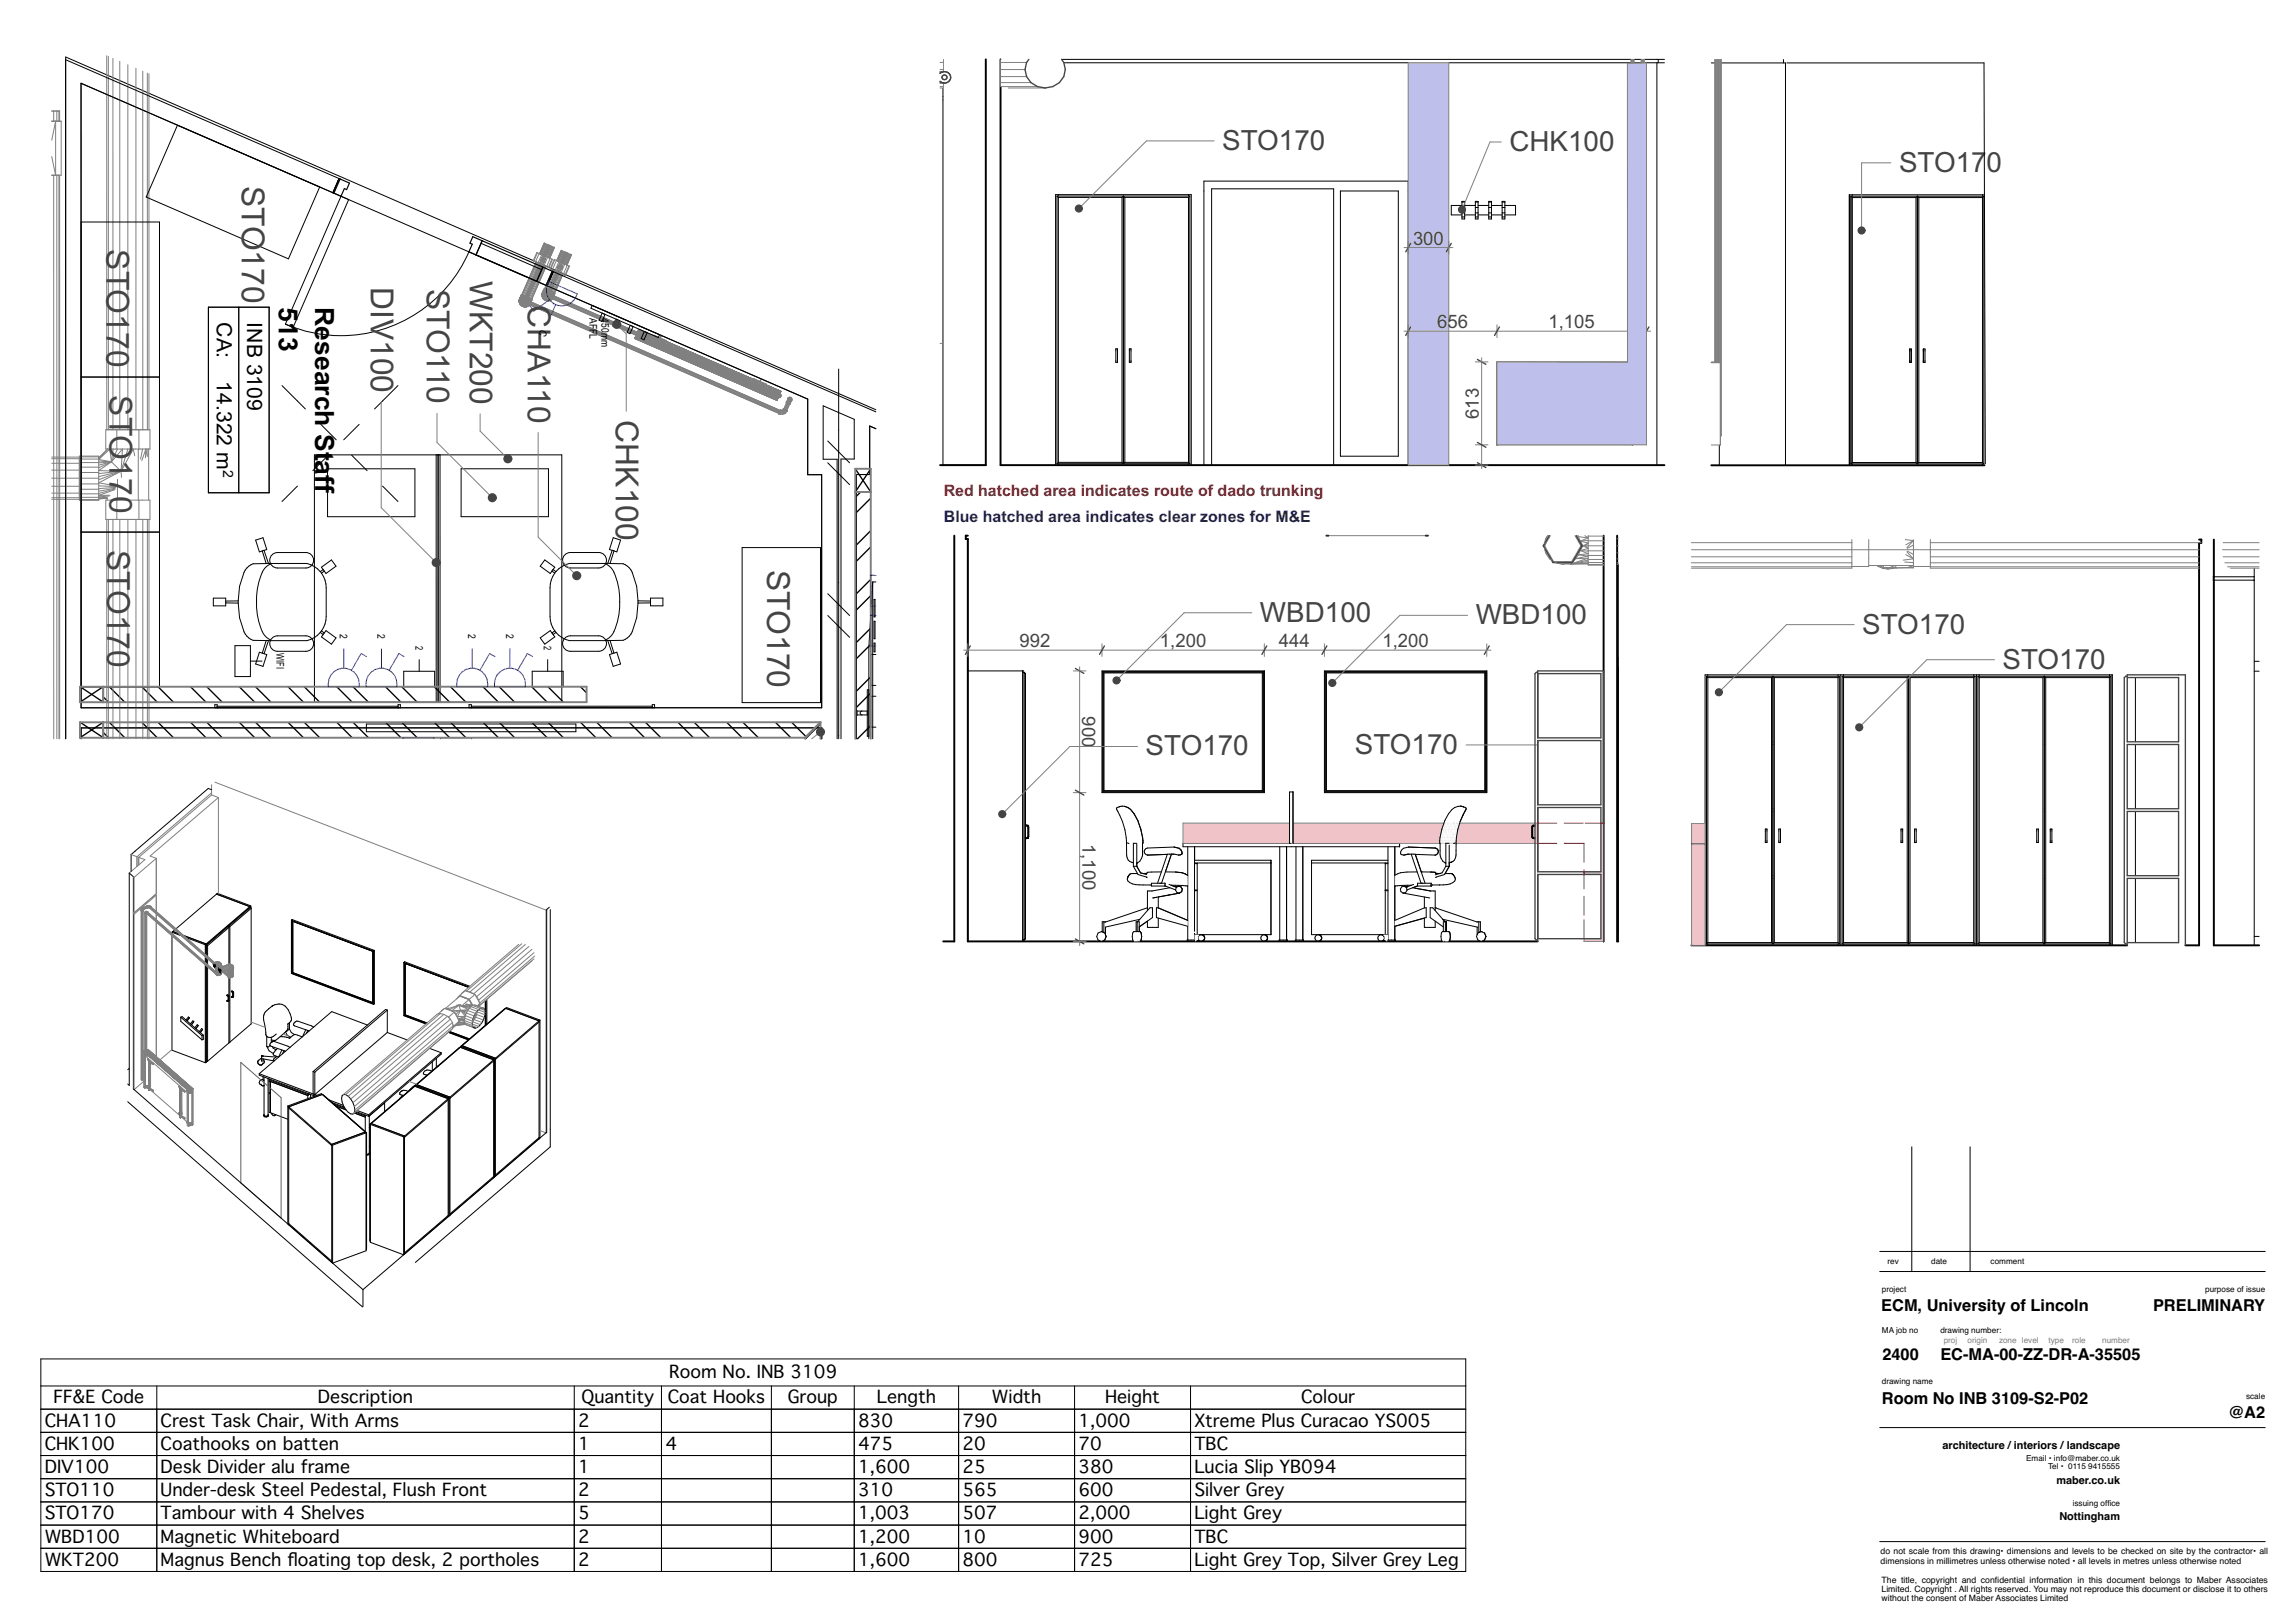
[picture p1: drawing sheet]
<svg xmlns="http://www.w3.org/2000/svg" width="594mm" height="420mm" viewBox="0 0 594 420" stroke-linecap="round" stroke-linejoin="round" font-family="sans-serif">
<defs><g id="words">
<g font-size="8.2" fill="#444">
<text x="62.6" y="48" transform="rotate(90 62.6 48)">STO170</text>
<text x="27.5" y="64.5" transform="rotate(90 27.5 64.5)">STO170</text>
<text x="96" y="74.2" transform="rotate(90 96 74.2)">DIV100</text>
<text x="110.4" y="74.7" transform="rotate(90 110.4 74.7)">STO110</text>
<text x="121.6" y="72.7" transform="rotate(90 121.6 72.7)">WKT200</text>
<text x="136.6" y="79" transform="rotate(90 136.6 79)">CHA110</text>
<text x="28.3" y="102.3" transform="rotate(90 28.3 102.3)">STO17</text>
<text x="159.4" y="108.8" transform="rotate(90 159.4 108.8)">CHK100</text>
<text x="28.3" y="128.2" transform="rotate(90 28.3 128.2)">0</text>
<text x="27.8" y="142.3" transform="rotate(90 27.8 142.3)">STO170</text>
<text x="198.5" y="147.5" transform="rotate(90 198.5 147.5)">STO170</text>
</g>
<g font-size="7.2" fill="#444">
<text x="316.2" y="38.8">STO170</text>
<text x="390.5" y="39.1">CHK100</text>
<text x="491.3" y="44.5">STO17</text>
<text x="514" y="44.5">0</text>
<text x="326" y="160.9">WBD100</text>
<text x="381.8" y="161.6">WBD100</text>
<text x="481.8" y="164">STO170</text>
<text x="518.1" y="173">STO170</text>
<text x="296.4" y="195.5">STO170</text>
<text x="350.5" y="195.1">STO170</text>
</g>
<g font-size="6.9">
<text x="72.1" y="79.5" transform="rotate(90 72.1 79.5)">513</text>
<text x="81.6" y="79.5" transform="rotate(90 81.6 79.5)">Research St</text>
<text x="81.6" y="119.1" transform="rotate(90 81.6 119.1)">aff</text>
</g>
<g font-size="5.5">
<text x="56.1" y="83.4" transform="rotate(90 56.1 83.4)">CA:</text>
<text x="63.9" y="83.4" transform="rotate(90 63.9 83.4)">INB 3109</text>
<text x="56.1" y="98.7" transform="rotate(90 56.1 98.7)">14.322 m</text>
</g>
<g font-size="4.8" fill="#444">
<text x="365.6" y="63.4">300</text>
<text x="371.8" y="85">656</text>
<text x="400.6" y="85">1,105</text>
<text x="382.6" y="108.4" transform="rotate(-90 382.6 108.4)">613</text>
<text x="263.7" y="167.5">992</text>
<text x="300.1" y="167.5">1,200</text>
<text x="330.9" y="167.5">444</text>
<text x="357.6" y="167.5">1,200</text>
<text x="280" y="185.4" transform="rotate(90 280 185.4)">900</text>
<text x="280" y="218.4" transform="rotate(90 280 218.4)">1,100</text>
</g>
<g font-size="4.5">
<text x="173.1" y="356.7">Room No. INB 3109</text>
<text x="13.8" y="363.2">FF&amp;E Code</text>
<text x="82.3" y="363.2">Description</text>
<text x="150.4" y="363.2">Quantity</text>
<text x="172.8" y="363.2">Coat Hooks</text>
<text x="203.8" y="363.2">Group</text>
<text x="226.8" y="363.2">Length</text>
<text x="256.6" y="363.2">Width</text>
<text x="285.9" y="363.2">Height</text>
<text x="336.6" y="363.2">Colour</text>
<text x="11.6" y="369.2">CHA110</text>
<text x="41.6" y="369.2">Crest Task Chair, With Arms</text>
<text x="149.6" y="369.2">2</text>
<text x="222" y="369.2">830</text>
<text x="249" y="369.2">790</text>
<text x="279" y="369.2">1,000</text>
<text x="309" y="369.2">Xtreme Plus Curacao YS005</text>
<text x="11.6" y="375.2">CHK100</text>
<text x="41.6" y="375.2">Coathooks on batten</text>
<text x="149.6" y="375.2">1</text>
<text x="172.1" y="375.2">4</text>
<text x="222" y="375.2">475</text>
<text x="249" y="375.2">20</text>
<text x="279" y="375.2">70</text>
<text x="309" y="375.2">TBC</text>
<text x="11.6" y="381.2">DIV100</text>
<text x="41.6" y="381.2">Desk Divider alu frame</text>
<text x="149.6" y="381.2">1</text>
<text x="222" y="381.2">1,600</text>
<text x="249" y="381.2">25</text>
<text x="279" y="381.2">380</text>
<text x="309" y="381.2">Lucia Slip YB094</text>
<text x="11.6" y="387.2">STO110</text>
<text x="41.6" y="387.2">Under-desk Steel Pedestal, Flush Front</text>
<text x="149.6" y="387.2">2</text>
<text x="222" y="387.2">310</text>
<text x="249" y="387.2">565</text>
<text x="279" y="387.2">600</text>
<text x="309" y="387.2">Silver Grey</text>
<text x="11.6" y="393.2">STO170</text>
<text x="41.6" y="393.2">Tambour with 4 Shelves</text>
<text x="149.6" y="393.2">5</text>
<text x="222" y="393.2">1,003</text>
<text x="249" y="393.2">507</text>
<text x="279" y="393.2">2,000</text>
<text x="309" y="393.2">Light Grey</text>
<text x="11.6" y="399.2">WBD100</text>
<text x="41.6" y="399.2">Magnetic Whiteboard</text>
<text x="149.6" y="399.2">2</text>
<text x="222" y="399.2">1,200</text>
<text x="249" y="399.2">10</text>
<text x="279" y="399.2">900</text>
<text x="309" y="399.2">TBC</text>
<text x="11.6" y="405.2">WKT200</text>
<text x="41.6" y="405.2">Magnus Bench foating top desk, 2 portholes</text>
<text x="74.3" y="405.2">l</text>
<text x="149.6" y="405.2">2</text>
<text x="222" y="405.2">1,600</text>
<text x="249" y="405.2">800</text>
<text x="279" y="405.2">725</text>
<text x="309" y="405.2">Light Grey Top, Silver Grey Leg</text>
</g>
<g font-size="4.2">
<text x="486.7" y="339.2">ECM, University of Lincoln</text>
<text x="557" y="339.2">PRELIMINARY</text>
<text x="487" y="352">2400</text>
<text x="502" y="352">EC-MA-00-ZZ-DR-A-35505</text>
<text x="486.9" y="363.3">Room No INB 3109-S2-P02</text>
<text x="576.5" y="367">@A2</text>
</g>
<text font-size="4.1" fill="#c30c20" x="244.1" y="128.3">Red hatched area indicates route of dado trunking</text>
<text font-size="4.1" fill="#0000b3" x="244.2" y="135">Blue hatched area indicates clear zones for M&amp;E</text>
<text font-size="3.7" x="57.7" y="121.6" transform="rotate(90 57.7 121.6)">2</text>
<g font-size="2.8">
<text x="502.5" y="374.9">architecture /interiors /landscape</text>
<text x="532" y="384.1">maber.co.uk</text>
<text x="532.8" y="393.4">Nottingham</text>
</g>
<g font-size="2.7">
<text x="152.5" y="82.4" transform="rotate(90 152.5 82.4)">AFFL</text>
<text x="155.6" y="82.4" transform="rotate(90 155.6 82.4)">450mm</text>
<text x="139.9" y="85.2" transform="rotate(114 139.9 85.2)">C</text>
<text x="87.9" y="164.1" transform="rotate(90 87.9 164.1)">2</text>
<text x="97.7" y="164.1" transform="rotate(90 97.7 164.1)">2</text>
<text x="107.5" y="167.1" transform="rotate(90 107.5 167.1)">2</text>
<text x="121.2" y="164.1" transform="rotate(90 121.2 164.1)">2</text>
<text x="130.9" y="164.1" transform="rotate(90 130.9 164.1)">2</text>
<text x="140.7" y="167.1" transform="rotate(90 140.7 167.1)">2</text>
<text x="71.5" y="169.1" transform="rotate(90 71.5 169.1)">WIFI</text>
</g>
<g font-size="2.3">
<text x="486.5" y="402.3">do not scale from this drawing• dimensions and levels to be checked on site by the contractor• all</text>
<text x="486.5" y="404.7">dimensions in millimetres unless otherwise noted • all levels in metres unless otherwise noted</text>
<text x="486.8" y="409.7">The title, copyright and confdential information in this document belongs to Maber Associates</text>
<text x="486.8" y="412">Limited. Copyright . All rights reserved. You may not reproduce this document or disclose it to others</text>
<text x="516.1" y="409.7">i</text>
<text x="486.8" y="414.2">without the consent of Maber Associates Limited</text>
</g>
<g font-size="2.1">
<text x="488.3" y="327.1">rev</text>
<text x="499.6" y="327.1">date</text>
<text x="515" y="327.1">comment</text>
<text x="486.8" y="334.3">project</text>
<text x="570.5" y="334.3">purpose of issue</text>
<text x="486.9" y="345">MA job no</text>
<text x="502" y="345">drawing number:</text>
<text x="486.8" y="358.2">drawing name</text>
<text x="581.1" y="362">scale</text>
<text x="524.2" y="378.1">Email • info@maber.co.uk</text>
<text x="529.9" y="380.2">Tel • 0115</text>
<text x="540.2" y="380.2">9415555</text>
<text x="536.2" y="389.8">issuing offce</text>
<text x="545.2" y="389.8">i</text>
</g>
<g font-size="2.1" fill="#7f7f7f">
<text x="502.9" y="347.6">proj</text>
<text x="509" y="347.6">origin</text>
<text x="517.2" y="347.6">zone level</text>
<text x="530" y="347.6">type</text>
<text x="536.1" y="347.6">role</text>
<text x="543.9" y="347.6">number</text>
</g>
</g></defs>
<path d="M486.3 329h99.7M486.3 323.9h99.7M486.3 369.4h99.7M486.3 398.9h99.7" fill="none" stroke="#000" stroke-width=".26"/>
<path d="M560.4 372.2h24.3v23.8h-24.3z" fill-rule="evenodd" fill="#fff"/>
<g fill="none" stroke="#000" stroke-width=".26">
<path d="M87.7 46.2l-1.6 3.7M143.1 70.3l-1.6 3.7M494.6 296.8v32.2M509.7 296.8v32.2M10.6 351.7h368.6v55h-368.6zM10.6 358.7h368.6M40.6 358.7v48M148.6 358.7v48M171.1 358.7v48M199.6 358.7v48M221 358.7v48M248 358.7v48"/>
<path d="M278 358.7v48M308 358.7v48M10.6 364.7h368.6M10.6 370.7h368.6M10.6 376.7h368.6M10.6 382.7h368.6M10.6 388.7h368.6M10.6 394.7h368.6M10.6 400.7h368.6"/>
</g>
<!-- layer: A-35-M_FFE-Zone -->
<path d="M21 21.6l188 81.7v19.5h3.6v60.4h-191.6zM226.6 110.9l-1.6-.6v12.5h-3.4v68.4M226.6 106l-209.6-91.2v176.4M21 191.2v-2.8h191.6v2.8" fill="none" stroke="#000" stroke-width=".26"/>
<!-- layer: X_03_SmallPower$0$2059 E Third Small power$0$E6100_TRNK -->
<g fill="none" stroke="#000" stroke-width=".35">
<path d="M221.3 121.3l4 6M222.7 127.3l-1.4 1.4M225.3 121.3l-4 6M225.3 128.9l-4 4M225.3 137.3l-4 4M225.3 141.5l-4 4M225.3 154.1l-4 4M225.3 149.9l-4 4M20.7 177.7l6 4M26.7 177.7l-6 4M28.3 177.7l4 4M36.7 177.7l4 4"/>
<path d="M40.9 177.7l4 4M49.3 177.7l4 4M53.5 177.7l4 4M61.9 177.7l4 4M66.1 177.7l4 4M74.5 177.7l4 4M78.7 177.7l4 4M87.1 177.7l4 4M91.3 177.7l4 4M99.7 177.7l4 4M103.9 177.7l4 4M112.3 177.7l4 4"/>
<path d="M116.5 177.7l4 4M124.9 177.7l4 4M129.1 177.7l4 4M137.6 177.7l4 4M141.8 177.7l4 4M150.2 177.7l1.6 1.6M225.3 166.7l-4 4M225.3 162.5l-4 4M225.3 179.3l-4 4M225.3 175.1l-4 4M20.7 186.9l6 4M26.7 180.3l1.4 1.4"/>
<path d="M26.7 186.9l-6 4M26.7 189.5l1.4 1.4M28.3 186.9l4 4M36.7 186.9l4 4M40.9 186.9l4 4M49.3 186.9l4 4M53.5 186.9l4 4M61.9 186.9l4 4M66.1 186.9l4 4M74.5 186.9l4 4M78.7 186.9l4 4M87.1 186.9l4 4"/>
<path d="M91.3 186.9l4 4M99.7 186.9l4 4M103.9 186.9l4 4M112.3 186.9l4 4M116.5 186.9l4 4M124.9 186.9l4 4M129.2 186.9l4 4M137.6 186.9l4 4M141.8 186.9l4 4M150.2 186.9l4 4M154.4 186.9l4 4M162.8 186.9l4 4"/>
<path d="M167 186.9l4 4M175.4 186.9l4 4M179.6 186.9l4 4M188 186.9l4 4M192.2 186.9l4 4M200.6 186.9l4 4M204.8 186.9l3.7 3.7M212.3 187.3l-3.9 3.9M225.3 187.8l-3.4 3.4"/>
</g>
<!-- layer: Y-15-M-567-M_MECH_EQP.Revit MEP -->
<g fill="none" stroke="#808080" stroke-width=".26">
<path d="M164.3 87.5v.1M164.3 87.5h.1M164.3 87.3l36.7 16M164.3 87.6h.1M164.3 87.3l.4 .2M164.3 87.6l36.6 16M164.4 87.6h.1M164.4 87.6l36.5 15.9M164.4 87.4h.1M164.4 87.4l-.1 .1M164.4 87.3l.6 .3M164.4 87.3h-.1"/>
<path d="M164.4 87.3l17.8 7.6M164.4 87.3l1.2 .3M164.4 87.3l1.3 .3M164.4 87.3l1.3 .4M164.4 87.3l2.7 1M164.4 87.3l3.2 1.2M164.4 87.3l4.5 1.8M164.4 87.3l.3 .2M164.4 87.3l1.2 .2M164.4 87.3l1.3 .2M164.4 87.3l6.4 2.6M164.4 87.3l8.7 3.6"/>
<path d="M164.4 87.3l12.3 5.2M164.4 87.3l5 2M164.4 87.3l16 6.8M164.4 87.3l6.8 2.8M164.4 87.4l-.1 .2M164.4 87.4v.2M164.6 86.9l-.3 .4M164.6 86.9l1.3 .1M164.6 86.8l-.3 .5M164.6 86.8v.1M164.6 86.6l-.3 .7M164.6 86.6v.2"/>
<path d="M164.7 87.5h.1M164.7 87.5l.3 .1M164.7 86.5l-.4 1M164.7 86.5l-.1 .3M164.7 86.5l1.2 .5M164.8 86.4l-.1 .1M164.8 86.4l-.2 .2M164.8 86.4l-.2 .4M164.8 86.3l-.2 .3M164.8 86.3v.1M164.8 87.5l21.7 9.4M164.8 87.5l.2 .1"/>
<path d="M164.8 87.5h-.1M164.9 86.2l-.1 .2M164.9 86.2l1 .8M165 85.9l-.3 .6M165 85.9l.9 1.1M165 85.8l-.1 .4M165 85.8l-.2 .5M165 87.6l.3 .2M165.1 85.7l.8 1.3M165.1 85.7l-.1 .1M165.2 85.2l-.2 .6M165.2 85.2l3.9 1.7"/>
<path d="M165.2 85.2v.1M165.2 85.3l-.4 1.1M165.2 85.3h.1M165.2 85.3l-.1 .4M165.2 85.3l.6 .2M165.2 85.3l1.1 .4M165.3 85.3l-.3 .6M165.3 85.3l1.1 .7M165.3 85.3l.6 1.7M165.3 85.3l4.4 2.2M165.3 85.3l6.6 3.1M165.3 85.3l2.6 1.4"/>
<path d="M165.3 85.3l.7 1.3M165.3 85.3l.8 1.2M165.3 85.3l5.4 2.4M165.3 85.3l.9 .8M165.3 85.3l17.6 7.9M165.3 85.3l1 .7M165.3 85.3l1 .8M165.3 85.3l3 1.5M165.3 85.3l8.1 3.7M165.3 85.3l10.3 4.7M165.3 85.3l14 6.3M165.3 85.3l4.8 2.3"/>
<path d="M165.3 87.8l.4 .1M165.6 87.6h.1M165.6 87.5v.1M165.6 87.5h.1M165.7 87.6l30.7 13.5M165.7 87.6v.1M165.7 87.5h-.1M165.7 87.4v.1M165.7 87.9l.8 .4M165.7 87.9l.3 .2M165.7 87.4h.1M165.8 85.5l.5 .2"/>
<path d="M165.8 87.4h.1M165.8 87.4h-.1M165.8 87.4l16.4 7.2M165.8 87.1h.1M165.8 87.1l-.1 .4M165.8 87.1l-.1 .3M165.8 87.1l1.5 .7M165.8 87.1l.1 .1M165.8 87.1v.3M165.8 87v.1M165.8 87l-1.4 .3M165.9 87.2h.1"/>
<path d="M165.9 87.2l-.1 .2M165.9 87l-1.5 .3M165.9 87h-.1M165.9 87l.5 .2M165.9 87h.1M165.9 87.2l1.3 .8M165.9 86.9v.1M166 86.9h.1M166 86.9h-.1M166 87.5l.2 .1M166 88.1l.5 .2M166 86.6v.1"/>
<path d="M166 86.6l-.1 .4M166 86.6h.1M166 86.6l.5 .3M166 87.5h.1M166 86.7l-.1 .2M166 86.7h.1M166 86.9l1.4 .6M166 86.7v.2M166.1 86.7h.1M166.1 86.5l-.1 .1M166.1 86.5l.5 .2M166.1 86.7v.1"/>
<path d="M166.1 86.7l-.1 .2M166.1 86.5h.1M166.1 86.8l-.1 .1M166.1 86.8l1.3 .7M166.1 86.8l1.4 .6M166.2 86.5h.1M166.2 86.5h-.1M166.2 86.2l-.1 .3M166.2 86.2h.1M166.2 86.1v.1M166.2 86.1l-.1 .4M166.2 87.6h.1"/>
<path d="M166.2 86.2l.5 .2M166.2 86.2l.1 .1M166.2 86.5l1.4 .6M166.2 86.5l1.5 .4M166.2 86.1h.1M166.3 87.6h.1M166.3 86.3l.4 .1M166.3 86.3h.1M166.3 86.1h-.1M166.3 85.7l.3 .2M166.3 86.3l-.1 .2M166.3 86.3l.4 .2"/>
<path d="M166.3 86v.1M166.3 86.3l1.4 .6M166.3 86h.1M166.3 87.3v.1M166.3 87.4h.1M166.4 87.6h-.1M166.4 86h-.1M166.4 86h.1M166.4 87.3l-.1 .1M166.4 87.3h-.1M166.4 87.3h.1M166.4 87.2v.1"/>
<path d="M166.4 87.2l-.1 .2M166.4 87.2h.1M166.4 87.7h.1M166.4 86l34.4 15M166.4 87.1v.1M166.5 87.1l-.1 .2M166.5 87.1l-.1 .1M166.5 87.7h.1M166.5 88.3l.4 .2M166.5 86.9h.1M166.6 86.9h-.1M166.6 86.8h.1"/>
<path d="M166.6 86.8v.1M166.6 87.2l-.2 .2M166.6 87.2l-.1 .3M166.6 86.7v.1M166.6 86.7h.1M166.6 85.9l.4 .1M166.7 86.7h-.1M166.7 86.7l-.2 .2M166.7 86.7l-.1 .3M166.7 86.5h.1M166.7 87.5v.1M166.7 87l.2-.2-.1 .3"/>
<path d="M166.7 86.4v.1M166.7 86.4h.1M166.7 87.3l-.1 .2M166.7 87.3v.2M166.8 87.3v.1M166.8 86.4v.1M166.8 86.7l-.1 .3M166.8 87.4l-.1 .2M166.8 87.4l-.1 .1M166.9 87.3l-.1 .1M166.9 87.3l-.2 .2M166.9 88.5l.6 .2"/>
<path d="M166.9 88.5l.3 .1M166.9 86.8l.1 .1M166.9 87v.1M167 86.9l-.2 .2M167 86.9l-.1 .1M167 86l.8 .4M167 86l.4 .2M167 86l.3 .2M167.1 88.3h.1M167.1 88.3l.5 .2M167.1 88.3l.4 .2M167.2 88.3l.3 .2"/>
<path d="M167.2 88.3l.3 .1M167.2 88.3h.1M167.2 88h.1M167.2 88.6l.3 .1M167.3 88v.1M167.3 86.2l15.6 7M167.3 86.2h.1M167.3 88.2l-.1 .1M167.3 88.2l.2 .2M167.3 88.1h.1M167.3 88.2h.1M167.3 88.2l.2 .1"/>
<path d="M167.3 88.1l.2 .1M167.3 87.8h.1M167.3 87.8v.2M167.3 87.8l-.1 .2M167.3 88.1v.1M167.4 87.8l-.1 .3M167.4 87.8l.3 .1M167.4 87.8h.1M167.4 87.8l.2 .4M167.4 87.5l.1 .1M167.4 86.2l.4 .2M167.5 87.6h.1"/>
<path d="M167.5 88.4h.1M167.5 88.3v.1M167.5 87.8h-.1M167.5 87.8l.2 .1M167.5 88.3h.1M167.5 88.4v.1M167.5 87.6v.1M167.5 87.6l.3 .1M167.5 87.4h.1M167.5 87.4l-.1 .1M167.5 87.7v.1M167.5 87.7h.1"/>
<path d="M167.5 87.7l.2 .1M167.5 87.7l.2 .2M167.5 88.5h.1M167.5 88.2v.1M167.5 88.7l.3 .1M167.5 87.4v.2M167.6 88.2h-.1M167.6 88.2h.1M167.6 87.4l-.1 .2M167.6 87.4h.1M167.6 87.4l.2 .3M167.6 87.4h.3"/>
<path d="M167.6 87.4l.3 .1M167.6 87.1h.1M167.6 87.3v.1M167.6 87.3l.3 .1M167.7 87.1h.1M167.7 87.9h.1M167.7 87.3l.2 .1M167.7 87.3h-.1M167.7 87.3h.2M167.7 87.9v.1M167.7 87.9l-.1 .3M167.7 87.1v.1"/>
<path d="M167.7 87.3h.1M167.7 88l-.1 .2M167.7 88h.1M167.7 87.2l.3 .1M167.7 87.2h.1M167.7 86.9h.1M167.7 87.8v.1M167.7 87.2v.1M167.7 88v.2M167.7 87.8h.1M167.7 86.9v.2M167.8 88l1.3 .6"/>
<path d="M167.8 88l-.1 .2M167.8 88l1.3 .8M167.8 87.7l-.1 .1M167.8 86.9l-.1 .2M167.8 86.4l.4 .2M167.8 87.7h.1M167.8 86.9l-.1 .3M167.8 86.9l.3 .1M167.8 86.9h.1M167.8 88.8l.6 .3M167.8 88.8l.3 .1M167.8 86.9h.3"/>
<path d="M167.9 86.7h.1M167.9 86.7l.4 .1M167.9 87.4v.1M167.9 87.4h.1M167.9 86.9h-.1M167.9 86.9h.2M167.9 87.7l1.4 .6M167.9 87.5h.1M167.9 86.7l.3 .1M167.9 86.8v.1M167.9 87.5l-.1 .2M167.9 86.7v.1"/>
<path d="M167.9 87.3v.1M167.9 86.8h.1M167.9 86.8l.2 .1M167.9 86.8h.2M167.9 86.8h.3M167.9 87.5l.1 .1M167.9 87.5v.2M167.9 87.3h.1M168 87.6l1.3 .6M168 87.6l1.3 .7M168 87.6l-.1 .1M168 87.3h-.1"/>
<path d="M168 87.3h.1M168.1 89h.1M168.1 86.9v.1M168.1 87h.1M168.1 87v.1M168.1 87l-.1 .3M168.1 87.3l1.4 .6M168.1 87.3l1.4 .4M168.1 87l-.4 .2M168.1 86.9h.1M168.1 87.1l-.1 .2M168.1 87.1h.1"/>
<path d="M168.1 89l.3 .1M168.1 88.9v.1M168.1 86.8v.1M168.2 87.1l-.1 .2M168.2 87.1l1.3 .6M168.2 87.1l-.2 .2M168.2 86.8h-.1M168.2 86.8h.1M168.2 86.6l.3 .1M168.2 86.6h.2M168.4 86.6l.6 .3 .2-.2 3.2 1.4 .1 .3 .7 .3M168.4 86.6h-.1"/>
<path d="M168.4 86.6l.3 .2M168.4 86.6l.1 .1M168.4 89.1l.3 .1M168.4 89v.1M168.5 86.7l.2 .1M168.7 89.2l.5 .2M168.7 86.8l14.2 6.4M168.7 86.8l.2 .1M168.9 86.9l.3 .1M168.9 86.9h.2M168.9 89.1h.1M169 89.1l.4 .2"/>
<path d="M169 89.1h.1M169 89.1l.3 .1M169.1 88.8h.1M169.1 89.1h-.1M169.1 88.8v.1M169.1 86.9l.4 .2M169.1 86.9l.1 .1M169.1 89v.1M169.1 89l.2 .1M169.1 89l.2 .2M169.1 88.9h.1M169.1 89h.1"/>
<path d="M169.1 88.6h.1M169.1 88.9l.3 .1M169.1 88.6v.2M169.1 86.9l3.3 1.4M169.1 88.9v.1M169.1 89h.2M169.1 88.9l.2 .1M169.2 88.6h.1M169.2 88.6l-.1 .3M169.2 89.4l.3 .2M169.2 87l.5 .2M169.2 87l.3 .1"/>
<path d="M169.2 88.6l.3 .1M169.2 88.6l.2 .4M169.3 88.3v.1M169.3 89.4l12.9 5.5M169.3 89.4l.2 .2M169.3 89.4h-.1M169.3 88.6h-.1M169.3 88.6l.2 .1M169.3 88.4h.1M169.3 89.1v.1M169.3 89.2h.1M169.3 88.6h.1"/>
<path d="M169.3 89.1h.1M169.3 89.2l.1 .1M169.3 88.5l.2 .1M169.3 88.5v.1M169.3 88.5l.2 .2M169.3 88.4l.3 .1M169.3 88.4v.1M169.3 88.2v.1M169.3 88.2h.1M169.3 89v.1M169.3 88.5h.1M169.3 88.5l.3 .1"/>
<path d="M169.4 89.3h.1M169.4 89h-.1M169.4 88.2l-.1 .2M169.4 88.2h.1M169.4 89h.1M169.4 88.2l.3 .1M169.4 88.2l.2 .3M169.5 87.9h.1M169.5 87.1l31 13.6M169.5 87.1l.2 .1M169.5 89h.1M169.5 88.1l-.1 .1"/>
<path d="M169.5 88.1l.2 .1M169.5 89.6l.6 .2M169.5 88.7h.1M169.5 89.6l.3 .1M169.5 89.6h.1M169.5 88.1h.1M169.5 88.1h.2M169.5 89l1.4 .6M169.5 88.7v.1M169.5 88.7l-.1 .3M169.5 87.9v.1M169.5 88.6v.1"/>
<path d="M169.5 88.8h.1M169.5 88.8v.2M169.5 87.7v.2M169.5 88l.3 .1M169.5 87.7h.1M169.5 88h.1M169.5 88.6h.1M169.5 88l.2 .1M169.5 88v.1M169.6 88.8h.1M169.6 88.6h-.1M169.6 87.7h.1"/>
<path d="M169.6 87.7l-.1 .2M169.6 88.8l1.4 .6M169.6 88.8l1.3 .8M169.6 88.8l-.1 .2M169.6 88.5v.1M169.6 88.5h.1M169.6 87.7l-.1 .3M169.6 87.7l.3 .1M169.7 88.5h.1M169.7 87.7h-.1M169.7 87.7h.2M169.7 87.5h.1"/>
<path d="M169.7 87.5l.4 .1M169.7 88.2v.1M169.7 88.2h.1M169.7 87.7h.1M169.7 88.5l1.4 .6M169.7 88.3h.1M169.7 88.3l-.1 .2M169.7 87.2l.7 .3M169.7 87.2l.4 .2M169.7 87.6v.1M169.7 87.5v.1M169.7 87.5l.3 .1"/>
<path d="M169.7 88.1v.1M169.7 87.6h.1M169.7 87.6l.2 .1M169.7 87.6h.3M169.8 88.3v.1M169.8 88.3l-.1 .2M169.8 88.1h-.1M169.8 89.7h.1M169.8 89.7l.3 .1M169.8 88.4l1.4 .6M169.8 88.4l1.3 .7M169.8 88.4l-.1 .1"/>
<path d="M169.8 88.1h.1M169.9 88.1h.1M169.9 87.7v.1M169.9 87.8h.1M169.9 87.8v.1M169.9 88.1l1.4 .6M169.9 88.1l1.5 .4M169.9 87.8l-.1 .3M169.9 87.8l-.4 .2M169.9 87.7h.1M169.9 87.9h.1M169.9 87.9l-.1 .2"/>
<path d="M170 87.9h.1M170 87.6l-.1 .1M170 87.9l1.4 .6M170 87.9l-.1 .2M170 87.6h.1M170.1 87.6h.1M170.1 89.8l.3 .1M170.1 89.8l.5 .3M170.1 87.4l.3 .1M170.4 89.9l.3 .2M170.4 89.9v.1M170.4 87.5h.1"/>
<path d="M170.4 87.5l.3 .2M170.4 87.5l.3 .1M170.6 90.1l.3 .1M170.7 90.1l.2 .1M170.7 90.1h-.1M170.7 87.6v.1M170.7 87.7l.6 .2M170.7 87.6h.1M170.8 87.6v.1M170.8 89.9l.4 .2M170.8 89.9h.1M170.8 87.6h.1"/>
<path d="M170.9 89.9l.2 .1M170.9 89.9h-.1M170.9 89.9l.3 .1M170.9 89.6h.1M170.9 89.9h.1M170.9 89.6v.1M170.9 90.2l.3 .1M170.9 89.8l.2 .1M170.9 89.8v.1M170.9 89.8l.2 .2M170.9 89.7h.1M171 89.8h-.1"/>
<path d="M171 89.7h.1M171 89.4h.1M171 89.4l-.1 .2M171 89.8h.1M171 89.8l.1 .1M171 89.7l.2 .1M171 89.7v.1M171 87l-.1-.3 .4 .2h-.2l-.2 .6M171 87l-.2 .4M171 87h.1M171 90.2l11.2 4.7M171 90.2h-.1"/>
<path d="M171 90.2l.2 .1M171 89.4l-.1 .3M171.1 89.4l.2 .1M171.1 89.4h-.1M171.1 89.4l-.1 .3M171.1 89.4l.1 .4M171.1 89.1v.1M171.1 89.4h.1M171.1 89.2h.1M171.1 89.9v.1M171.1 90h.1M171.1 89.9h.1"/>
<path d="M171.2 89.3l-.1 .1M171.2 89.3l.1 .2M171.2 90v.1M171.2 89h.1M171.2 89.2l.2 .1M171.2 89.2v.1M171.2 89.2l.2 .2M171.2 89l-.1 .2M171.2 89l-.1 .1M171.2 89.8l-.1 .1M171.2 89.3h.1M171.2 89.3l.1 .1"/>
<path d="M171.2 89.3l.2 .1M171.2 90.1h.1M171.2 89.8h.1M171.2 90.3l.3 .1M171.2 90.3h.1M171.2 89v.2M171.3 87.9l.6 .3M171.3 87.9l.3 .1M171.3 89.8h.1M171.3 89.8h-.1M171.3 89l.2 .1M171.3 89l-.1 .2"/>
<path d="M171.3 89l.1 .3M171.3 89h-.1M171.3 88.7h.1M171.3 88.9v.1M171.3 88.9l.2 .1M171.3 89.5h.1M171.3 88.9h.1M171.3 89.8l1.4 .6M171.3 89.5l.1 .1M171.3 89.5l-.1 .3M171.3 89.5v.3M171.3 88.7l.1 .1"/>
<path d="M171.3 89.4v.1M171.4 88.9h-.1M171.4 88.9h.2M171.4 89.6h.1M171.4 89.6l-.1 .2M171.4 88.8l.2 .1M171.4 88.5h.1M171.4 88.5l-.1 .2M171.4 88.8h.1M171.4 89.4h-.1M171.4 88.8v.1M171.4 89.4h.1"/>
<path d="M171.4 89.6l1.4 .6M171.4 89.6l1.3 .8M171.4 89.3v.1M171.5 89.3h-.1M171.5 89.3h.1M171.5 88.5h-.1M171.5 88.5l.2 .1M171.5 88.5l-.1 .3M171.5 88.5l-.2 .2M171.5 88.2h.1M171.5 88.5h.1M171.5 90.4l.3 .2"/>
<path d="M171.5 88.2v.1M171.5 88.2l.4 .2M171.5 89v.1M171.5 89h.1M171.5 88.5h.2M171.5 88.5h.3M171.5 89.3l1.4 .6M171.5 89.1l-.1 .2M171.5 89.1v.2M171.5 89.1h.1M171.5 88.3h.1M171.5 88.3l.4 .1"/>
<path d="M171.6 88.4l-.1 .1M171.6 88.4l.1 .1M171.6 89.1l-.1 .2M171.6 89.1h.1M171.6 88.3h.1M171.6 88.3l.3 .1M171.6 88.9l-.1 .1M171.6 88l.3 .2M171.6 88.4h.2M171.6 88.4h.1M171.6 88.4l.2 .1M171.6 88.3v.1"/>
<path d="M171.6 88.3l.2 .1M171.6 89.1v.1M171.6 88.9h.1M171.6 89.2l1.4 .6M171.6 89.2l1.3 .7M171.6 89.2l-.1 .1M171.7 88.9h-.1M171.7 88.9h.1M171.7 88.6h.1M171.7 88.5v.1M171.7 88.9l1.4 .6M171.7 88.6l.1 .1"/>
<path d="M171.7 88.6l-.1 .3M171.7 88.9l1.5 .4M171.7 88.6l-.3 .2M171.7 88.5h.1M171.8 88.7l-.1 .2M171.8 88.7h.1M171.8 88.5h-.1M171.8 88.4v.1M171.8 90.6l.3 .1M171.8 90.6h.1M171.8 88.7l1.4 .6M171.8 88.4h.1"/>
<path d="M171.9 88.4h.1M171.9 88.4h-.1M171.9 88.2l.5 .2M172.1 90.7l.3 .1M172.1 90.7h.1M172.4 90.8l.3 .2M172.4 90.8h.1M172.4 88.4l.6 .3M172.4 88.4l.3 .1M172.4 88.4h.1M172.4 90.8l9.8 4.1M172.4 88.4l10.5 4.8"/>
<path d="M172.6 90.7h.1M172.6 90.7l.5 .2M172.7 90.7l.3 .2M172.7 91l.5 .2M172.7 91h.1M172.7 91l.8 .3M172.7 90.7l.3 .1M172.7 90.7h.1M172.7 88.5l.3 .2M172.7 88.6l.3 .1M172.7 88.5v.1M172.7 90.4h.1"/>
<path d="M172.8 90.4v.1M172.8 90.6l.2 .1M172.8 90.6l-.1 .1M172.8 90.5h.1M172.8 90.6h.1M172.8 90.5l.2 .1M172.8 90.2h.1M172.8 90.2l-.1 .2M172.8 90.5v.1M172.8 90.2v.2M172.9 90.2l-.1 .3M172.9 90.2l.3 .1"/>
<path d="M172.9 90.2h.1M172.9 90.2l.2 .4M172.9 89.9l.1 .1M173 90.8h.1M173 90.7v.1M173 90.2h-.1M173 90.2l.2 .1M173 90h.1M173 90.7h.1M173 90.1l.2 .1M173 90.1v.1M173 90.1l.2 .2"/>
<path d="M173 90.8v.1M173 89.8h.1M173 90l.3 .1M173 90l.2 .2M173 90v.1M173 90.6v.1M173 90.1h.1M173 88.7l.6 .2M173 90.9h.1M173 90.6h.1M173 89.8v.2M173.1 90.6h-.1"/>
<path d="M173.1 89.8l-.1 .2M173.1 90.6h.1M173.1 89.8l.3 .1M173.1 89.8l.2 .3M173.1 89.8h.1M173.1 89.5h.1M173.1 89.7l.3 .1M173.1 89.7v.1M173.2 89.5h.1M173.2 88.7h-.1M173.2 90.3h.1M173.2 89.7h-.1"/>
<path d="M173.2 89.7l.2 .1M173.2 90.6l1.4 .6M173.2 90.3v.1M173.2 90.2v.1M173.2 89.5v.1M173.2 90.4h.1M173.2 90.4l-.1 .2M173.2 89.7h.1M173.2 89.7h.2M173.2 89.6l.3 .1M173.2 89.3h.1M173.2 89.6h.1"/>
<path d="M173.2 90.2h.1M173.2 89.6l.2 .1M173.2 89.6v.1M173.2 90.4v.2M173.2 89.3v.2M173.2 91.2h.1M173.3 90.4l1.3 .6M173.3 90.4l1.3 .8M173.3 90.4l-.1 .2M173.3 90.1l-.1 .1M173.3 89.3l-.1 .2M173.3 91.2h-.1"/>
<path d="M173.3 91.2l.2 .1M173.3 90.1h.1M173.3 89.3l.3 .1M173.3 89.3l-.1 .3M173.3 89.3h.1M173.3 89.3h.3M173.4 89l.3 .2M173.4 89v.1M173.4 89.8v.1M173.4 89.8h.1M173.4 89.3h.2M173.4 89.3h-.1"/>
<path d="M173.4 90.1l1.4 .6M173.4 89.9l-.1 .2M173.4 89.9h.1M173.4 89.1l.3 .1M173.4 89.1h.1M173.4 89.2v.1M173.4 89.7v.1M173.4 89.2l.2 .1M173.4 89.2h.1M173.4 89.1v.1M173.4 89.9l.1 .1M173.4 89.9v.2"/>
<path d="M173.4 89.7h.1M173.5 90l1.3 .6M173.5 90l1.3 .7M173.5 90l-.1 .1M173.5 89.7h-.1M173.5 89.7h.1M173.5 91.3l.3 .2M173.6 88.9l.3 .1M173.6 89.4h.1M173.6 88.9l25.3 11M173.6 89.3v.1M173.6 89.7l1.4 .6"/>
<path d="M173.6 89.7l1.4 .4M173.6 89.4l-.1 .3M173.6 89.4l-.4 .2M173.6 89.4v.1M173.6 89.3h.1M173.6 89.5l-.1 .2M173.6 89.5h.1M173.6 89.2v.1M173.7 89.5l1.3 .6M173.7 89.5l-.1 .2M173.7 89.5l-.2 .2M173.7 89.2h-.1"/>
<path d="M173.7 89.2h.1M173.8 91.5l.3 .1M173.8 91.5h.1M173.9 89h.1M173.9 89l.3 .2M174.1 91.6l.6 .2M174.1 91.6l.3 .1M174.1 91.6h.1M174.2 89.2l.5 .2M174.4 91.7h.1M174.4 91.5h.1M174.4 91.7l.3 .1"/>
<path d="M174.4 91.7l7.8 3.2M174.5 91.5l.4 .2M174.5 91.5h.1M174.5 91.5l.3 .1M174.6 91.2h.1M174.6 91.5h-.1M174.6 91.4l.2 .1M174.6 91.4v.1M174.6 91.4l.2 .2M174.6 91.2v.1M174.6 91.4h.1M174.6 91h.1"/>
<path d="M174.6 91.3h.1M174.6 91.3l.3 .1M174.6 91v.2M174.6 91.3v.1M174.6 91.3l.2 .1M174.7 91h.1M174.7 91.8l.3 .2M174.7 91l-.1 .2M174.7 89.4l.3 .1M174.7 89.4h.1M174.7 89.4l8.2 3.8M174.7 91l.3 .1"/>
<path d="M174.7 91l-.1 .3M174.7 91l.2 .4M174.8 90.7v.1M174.8 91l.2 .1M174.8 91h-.1M174.8 90.8h.1M174.8 91.6h.1M174.8 91.5v.1M174.8 91h.1M174.8 91.5h.1M174.8 90.9l.2 .1M174.8 91.6l.1 .1"/>
<path d="M174.8 90.9v.1M174.8 90.8l.3 .1M174.8 90.8v.1M174.8 90.6v.2M174.8 90.6h.1M174.8 91.4v.1M174.8 90.9h.1M174.8 90.9l.3 .1M174.8 90.9l.2 .2M174.9 91.7h.1M174.9 91.4h-.1M174.9 90.6l-.1 .2"/>
<path d="M174.9 90.6h.1M174.9 91.4h.1M174.9 90.6l.3 .1M174.9 90.6l.2 .3M175 90.3h.1M175 92l.3 .1M175 92h.1M175 91.4h.1M175 90.5l.2 .1M175 90.5l-.1 .1M175 91.1h.1M175 89.5h.1"/>
<path d="M175 90.5h.1M175 91.4l1.4 .6M175 91.1v.1M175 91.1l-.1 .3M175 89.5l.3 .2M175 90.3v.1M175 91v.1M175 91.2h.1M175 91.2l-.1 .2M175 90.4l.3 .1M175 90.4h.1M175 90.1h.1"/>
<path d="M175 90.1v.2M175 91h.1M175 90.4l.2 .1M175 90.4v.1M175.1 91.2h.1M175.1 91h-.1M175.1 90.1h.1M175.1 91.2l1.4 .6M175.1 91.2l1.3 .8M175.1 91.2l-.1 .2M175.1 90.9v.1M175.1 90.1l-.1 .2"/>
<path d="M175.1 90.9h.1M175.1 90.1l.3 .1M175.1 90.1l-.1 .3M175.2 89.8h.1M175.2 90.9h.1M175.2 90.1h-.1M175.2 90.1h.2M175.2 89.8l.4 .2M175.2 89.8v.1M175.2 90.6v.1M175.2 90.6h.1M175.2 90.1h.1"/>
<path d="M175.2 90.9l1.4 .6M175.2 90.7l-.1 .2M175.2 90.7h.1M175.2 89.9h.1M175.2 89.9l.4 .1M175.2 90v.1M175.2 89.9l.3 .1M175.2 90.5v.1M175.2 90l.2 .1M175.2 89.9v.1M175.2 90h.1M175.3 92.1l.2 .1"/>
<path d="M175.3 92.1h-.1M175.3 90.7v.1M175.3 90.5h-.1M175.3 90.8l1.4 .6M175.3 90.8l1.3 .7M175.3 90.8l-.1 .1M175.3 90.5h.1M175.3 89.7l.6 .2M175.4 90.5h.1M175.4 90.2h.1M175.4 90.1v.1M175.4 90.5l1.5 .4"/>
<path d="M175.4 90.5l1.4 .6M175.4 90.2v.1M175.4 90.2l-.1 .3M175.4 90.2l-.4 .2M175.4 90.1h.1M175.4 90.3l-.1 .2M175.4 90.3h.1M175.5 90.3h.1M175.5 90l-.1 .1M175.5 90.3l1.4 .6M175.5 90.3l-.1 .2M175.5 90h.1"/>
<path d="M175.5 92.2l.3 .1M175.6 90h.1M175.6 92.2l.2 .1M175.6 92.2h-.1M175.6 92.2l6.6 2.7M175.8 92.3l.3 .2M175.8 92.3h.1M175.9 89.9l.3 .1M175.9 89.9h.1M175.9 92.3h-.1M175.9 89.9l7 3.3M176.1 92.5l.3 .1"/>
<path d="M176.2 92.4l.2 .2M176.2 92.4l-.1 .1M176.2 92.4l6 2.5M176.2 90.1l.3 .1M176.2 90.1l6.7 3.1M176.2 90h.1M176.2 90l.2 .1M176.2 90v.1M176.3 92.3h.1M176.3 92.3l.4 .2M176.4 92.3l.2 .1M176.4 92.3h-.1"/>
<path d="M176.4 92.3l.3 .1M176.4 92h.1M176.4 92.6l.3 .1M176.4 92.6h.1M176.4 92.3h.1M176.4 92.5v.1M176.4 92.5l.3 .2M176.4 92.5l5.8 2.4M176.4 92.2l.2 .1M176.4 92.2v.1M176.4 90.1l.3 .2M176.4 90.1l.1 .1"/>
<path d="M176.4 92l.1 .1M176.5 90.2l.2 .1M176.5 92.2h-.1M176.5 92.2l.1 .1M176.5 91.8h.1M176.5 92.1h.1M176.5 92.1l.2 .1M176.5 91.8l-.1 .2M176.5 92.2h.2M176.5 92.2h.1M176.5 92.1v.1M176.5 91.8v.3"/>
<path d="M176.6 91.8l.2 .1M176.6 91.8h-.1M176.6 91.8l.1 .4M176.6 91.5v.1M176.6 91.8h.1M176.6 91.6h.1M176.6 92.4h.1M176.6 92.3v.1M176.6 92.3h.1M176.7 91.7l.1 .1M176.7 92.4v.1M176.7 91.7l-.1 .1"/>
<path d="M176.7 91.4h.1M176.7 91.6l.2 .1M176.7 91.6l.2 .2M176.7 91.6v.1M176.7 91.4l-.1 .1M176.7 91.4l-.1 .2M176.7 92.2l-.1 .1M176.7 91.7h.1M176.7 91.7l.2 .1M176.7 92.5h.1M176.7 92.7l.6 .3M176.7 92.2h.1"/>
<path d="M176.7 92.7l.3 .1M176.7 92.7h.1M176.7 90.3l.3 .1M176.7 90.3h.1M176.7 91.4v.2M176.8 92.2h.1M176.8 92.2h-.1M176.8 91.4l.2 .1M176.8 91.4l.1 .3M176.8 91.4h-.1M176.8 91.1h.1M176.8 91.3l.2 .1"/>
<path d="M176.8 91.3v.1M176.8 91.9h.1M176.8 91.3h.1M176.8 91.3h.3M176.8 92.2l1.4 .6M176.8 91.9l.1 .1M176.8 91.9l-.1 .3M176.8 91.9v.3M176.8 91.1l.1 .1M176.8 91.8v.1M176.9 91.3h-.1M176.9 92h.1"/>
<path d="M176.9 92l-.1 .2M176.9 91.2l.2 .1M176.9 90.9l-.1 .2M176.9 90.9h.1M176.9 91.2h.1M176.9 91.8h-.1M176.9 91.2v.1M176.9 91.8h.1M176.9 92l1.4 .6M176.9 92l1.3 .8M176.9 91.7v.1M177 91.7h-.1"/>
<path d="M177 91.7h.1M177 90.9l.2 .1M177 90.9h-.1M177 90.9l-.1 .3M177 90.9l-.2 .2M177 90.6h.1M177 92.8l.6 .3M177 92.8h.1M177 92.8l.3 .2M177 90.4l.3 .1M177 90.4l.6 .2M177 90.4h.1"/>
<path d="M177 90.9h.1M177 90.4l5.9 2.8M177 90.6l.4 .2M177 90.6v.1M177 91.4v.1M177 91.4h.1M177 90.9h.2M177 91.7l1.4 .6M177 91.5l-.1 .2M177 91.5h.1M177 90.7h.1M177 90.7l.4 .1"/>
<path d="M177.1 91.5l-.1 .2M177.1 90.8l-.1 .1M177.1 91.5h.1M177.1 90.7l.2 .1M177.1 90.7h.1M177.1 91.3l-.1 .1M177.1 90.8l.2 .1M177.1 90.7v.1M177.1 90.8h.1M177.1 91.5v.1M177.1 91.3h.1M177.1 91.6l1.4 .6"/>
<path d="M177.1 91.6l1.3 .7M177.1 91.6l-.1 .1M177.2 91.3h.1M177.2 91.3h-.1M177.2 90.9v.1M177.2 91h.1M177.2 91.3l1.4 .6M177.2 91.3l1.5 .4M177.2 91l-.1 .3M177.2 91l-.3 .2M177.2 90.9h.1M177.3 91l-.1 .3"/>
<path d="M177.3 91v.1M177.3 90.9h-.1M177.3 93h.1M177.3 91.1h.1M177.3 90.8v.1M177.3 92.9l.3 .2M177.3 92.9l4.9 2M177.3 90.5h.1M177.3 90.5l.3 .2M177.3 90.5v.1M177.3 91.1l1.4 .6M177.3 91.1l-.1 .2"/>
<path d="M177.3 90.8h.1M177.4 90.8h.1M177.4 90.8h-.1M177.6 93.1l.2 .1M177.6 93.1h-.1M177.6 90.6l.3 .2M177.6 90.6v.1M177.6 90.7l.3 .1M177.8 93.2l.3 .1M177.8 93.2h.1M177.9 93.2l4.3 1.7M177.9 90.8l.3 .1"/>
<path d="M177.9 90.8l5 2.4M177.9 90.8l.6 .2M177.9 90.8h.1M178.1 93.1h.1M178.1 93.3l.3 .2M178.1 93.1l.4 .2M178.2 93.3l.2 .2M178.2 93.3h-.1M178.2 93.3l4 1.6M178.2 90.9l.3 .1M178.2 90.9l4.7 2.3M178.2 90.9h.1"/>
<path d="M178.2 93.1l.3 .2M178.2 93.1l.3 .1M178.2 93.1h.1M178.2 92.8h.1M178.3 92.8h.1M178.3 93l.2 .1M178.3 93l-.1 .1M178.3 92.8v.1M178.3 92.9h.1M178.3 92.6h.1M178.3 92.9l.2 .1M178.3 93h.2"/>
<path d="M178.3 93h.1M178.3 92.9v.1M178.3 92.6v.2M178.4 92.6l-.1 .2M178.4 92.6l-.1 .3M178.4 92.6l.3 .1M178.4 92.6h.1M178.4 92.6l.2 .4M178.4 93.5l.3 .1M178.4 92.3l.1 .1M178.5 91.1l.3 .1M178.5 91.1l4.4 2.1"/>
<path d="M178.5 92.4h.1M178.5 91l.3 .2M178.5 91h.1M178.5 91l.5 .3M178.5 91v.1M178.5 93.1v.1M178.5 93.2h.1M178.5 92.6l.2 .1M178.5 92.6h-.1M178.5 93.1h.1M178.5 92.5v.1M178.5 92.5l.2 .1"/>
<path d="M178.5 92.5l.2 .2M178.5 93.2v.1M178.5 92.4l.3 .1M178.5 92.4l.2 .2M178.5 92.4v.1M178.5 92.2h.1M178.5 93v.1M178.5 92.5h.1M178.5 93h.1M178.5 92.2v.2M178.6 93h-.1M178.6 92.2l-.1 .2"/>
<path d="M178.6 93h.1M178.6 92.2l.3 .1M178.6 92.2l.2 .3M178.6 92.2h.1M178.6 92.2h.3M178.6 91.9h.1M178.6 92.1v.1M178.6 92.1l.3 .1M178.7 91.9h.1M178.7 92.7h.1M178.7 92.1l.2 .1M178.7 92.1h-.1"/>
<path d="M178.7 93l1.4 .6M178.7 92.7v.1M178.7 92.7l-.1 .3M178.7 91.9v.1M178.7 92.6v.1M178.7 92.1h.1M178.7 92.1h.2M178.7 92.8h.1M178.7 92.8l-.1 .2M178.7 92l.3 .1M178.7 91.7l-.1 .2M178.7 91.7h.1"/>
<path d="M178.7 92h.1M178.7 92.6h.1M178.7 93.6l.3 .1M178.7 93.6h.1M178.7 92l.2 .1M178.7 92v.1M178.7 92.8v.2M178.7 93.5l3.5 1.4M178.7 91.1l.1 .1M178.8 91.2l.2 .1M178.8 92.8l1.3 .6M178.8 92.8l-.1 .2"/>
<path d="M178.8 92.8l1.3 .8M178.8 92.5l-.1 .1M178.8 91.7l-.1 .2M178.8 92.5h.1M178.8 91.7l.3 .1M178.8 91.7h.1M178.8 91.7l-.1 .3M178.8 91.4h.1M178.8 91.7h.3M178.9 91.4l.4 .2M178.9 91.4l.3 .2M178.9 91.4v.1"/>
<path d="M178.9 92.2h.1M178.9 92.2v.1M178.9 91.7h.2M178.9 91.7h-.1M178.9 92.5l1.4 .6M178.9 92.3l-.1 .2M178.9 92.3h.1M178.9 91.5h.1M178.9 91.5l.3 .1M178.9 91.6v.1M178.9 92.1v.1M178.9 91.6l.2 .1"/>
<path d="M178.9 91.6h.1M178.9 91.6h.2M178.9 91.5v.1M178.9 92.3l.1 .1M178.9 92.3v.2M178.9 92.1h.1M179 92.4l1.3 .6M179 92.4l-.1 .1M179 92.4l1.3 .7M179 92.1h-.1M179 93.7l.3 .1M179 93.7h.1"/>
<path d="M179 92.1h.1M179 93.7l3.2 1.2M179 91.3l3.9 1.9M179 91.3l.3 .1M179 91.3h.1M179.1 91.8h.1M179.1 91.7v.1M179.1 92.1l1.4 .6M179.1 91.8l-.1 .3M179.1 92.1l1.4 .4M179.1 91.8l-.4 .2M179.1 91.7h.1"/>
<path d="M179.1 91.8v.1M179.1 91.9l-.1 .2M179.1 91.9h.1M179.1 91.6v.1M179.2 91.9l1.3 .6M179.2 91.9l-.2 .2M179.2 91.9l-.1 .2M179.2 91.6h-.1M179.2 91.6h.1M179.3 93.8l.6 .3M179.3 93.8l.3 .2M179.3 93.8h.1"/>
<path d="M179.3 93.8l2.9 1.1M179.3 91.4l.3 .1M179.3 91.4l3.6 1.8M179.3 91.4h.1M179.6 94l.3 .1M179.6 93.9l.3 .2M179.6 93.9v.1M179.6 93.9l2.6 1M179.6 91.6l.3 .1M179.6 91.6l3.3 1.6M179.6 91.5l.3 .2M179.6 91.5v.1"/>
<path d="M179.9 94.1l.2 .1M179.9 94.1h.1M179.9 94.1l.3 .1M179.9 94l2.3 .9M179.9 91.7l3 1.5M179.9 91.7l.3 .1M179.9 91.7h.1M179.9 93.9h.1M180 93.9h.1M180 93.9l.4 .2M180 93.9l.3 .1M180.1 93.6h.1"/>
<path d="M180.1 93.9h-.1M180.1 93.8l.2 .1M180.1 93.8v.1M180.1 93.6v.1M180.1 93.8h.1M180.1 93.4h.1M180.1 93.7h.1M180.1 93.7l.3 .1M180.1 93.4v.2M180.1 93.7v.1M180.1 93.7l.2 .1M180.1 94.2l.3 .1"/>
<path d="M180.2 94.2l2 .7M180.2 94.2h-.1M180.2 94.2l.2 .1M180.2 93.4h.1M180.2 93.4l-.1 .2M180.2 91.8l2.7 1.4M180.2 91.8l.3 .1M180.2 91.8h.1M180.2 93.4l-.1 .3M180.2 93.4l.3 .1M180.2 93.4l.2 .4M180.3 93.1v.1"/>
<path d="M180.3 93.4h-.1M180.3 93.2h.1M180.3 93.9v.1M180.3 93.9h.1M180.3 93.4l.2 .1M180.3 93.4h.1M180.3 94h.1M180.3 93.3v.1M180.3 93.3l.2 .2M180.3 93.2l.3 .1M180.3 93.2v.1M180.3 93h.1"/>
<path d="M180.3 93v.1M180.3 93.8v.1M180.3 93.3h.1M180.3 93.3l.3 .1M180.3 93.3l.2 .1M180.4 94v.1M180.4 93.8h-.1M180.4 93h.1M180.4 93l-.1 .2M180.4 93.8h.1M180.4 94.3l.3 .2M180.4 94.3h.1"/>
<path d="M180.4 94.3l.3 .1M180.4 93l.3 .1M180.4 93l.2 .3M180.5 92.7h.1M180.5 94.3l1.7 .6M180.5 91.9l.3 .1M180.5 91.9l2.4 1.3M180.5 91.9h.1M180.5 93.8h.1M180.5 92.9l.2 .1M180.5 92.9l-.1 .1M180.5 93.5h.1"/>
<path d="M180.5 92.9h.1M180.5 93.8l1.4 .6M180.5 93.5v.1M180.5 93.5l-.1 .3M180.5 93.4v.1M180.5 92.7v.1M180.5 93.6h.1M180.5 93.6v.2M180.5 92.5h.1M180.5 92.8l.3 .1M180.5 92.5v.2M180.5 92.8h.1"/>
<path d="M180.5 93.4h.1M180.5 92.8v.1M180.6 93.6h.1M180.6 93.6l-.1 .2M180.6 93.4h-.1M180.6 92.5h.1M180.6 92.5l-.1 .2M180.6 93.6l1.4 .6M180.6 93.6l1.3 .8M180.6 93.3v.1M180.6 93.3h.1M180.6 92.5l.3 .1"/>
<path d="M180.6 92.5l-.1 .3M180.7 92.2h.1M180.7 93.3h.1M180.7 92.5h-.1M180.7 92.5h.2M180.7 92.2v.1M180.7 92.2l.4 .2M180.7 93v.1M180.7 93h.1M180.7 92.5h.1M180.7 93.3l1.4 .6M180.7 93.1l-.1 .2"/>
<path d="M180.7 93.1h.1M180.7 92.3h.1M180.7 92.3l.4 .1M180.7 94.5l.3 .1M180.7 92.4v.1M180.7 92.4l.2 .1M180.7 93.1v.2M180.7 92.3l.3 .1M180.7 92.9v.1M180.7 92.4h.1M180.7 92.4h.3M180.7 92.3v.1"/>
<path d="M180.7 94.4l1.5 .5M180.7 94.4v.1M180.7 92.1l2.2 1.1M180.8 92l.2 .2M180.8 93.1l-.1 .2M180.8 93.1v.1M180.8 92h.1M180.8 92.9h-.1M180.8 93.2l1.4 .6M180.8 93.2l-.1 .1M180.8 93.2l1.3 .7M180.8 92.9h.1"/>
<path d="M180.9 92.9h.1M180.9 92.6h.1M180.9 92.5v.1M180.9 92.9l1.4 .6M180.9 92.9l1.5 .4M180.9 92.6l-.1 .3M180.9 92.6l-.4 .2M180.9 92.5h.1M180.9 92.6l.1 .1M181 92.7l-.1 .2M181 92.7h.1M181 92.7l-.2 .2"/>
<path d="M181 92.4l-.1 .1M181 92.7l1.4 .6M181 92.4h.1M181 94.6l.6 .2M181 94.6l.3 .1M181 94.5l1.2 .4M181 94.5l.3 .2M181 94.5v.1M181 92.2l1.9 1M181 92.2l.3 .1M181 92.2h.1M181.1 92.4h.1"/>
<path d="M181.3 94.7l.3 .1M181.3 94.7h.1M181.3 94.7l.9 .2M181.3 92.3l1.6 .9M181.3 92.3l.3 .1M181.3 92.3h.1M181.6 94.8l.3 .2M181.6 94.8l.6 .3M181.6 94.8h.1M181.6 94.8l.3 .1M181.6 94.8l.6 .1M181.6 92.4l1.3 .8"/>
<path d="M181.6 92.4l.3 .1M181.6 92.4l.3 .2M181.6 92.4h.1M181.8 94.7h.1M181.8 94.7l.4 .1M181.8 94.7l19.3 8.6M181.8 94.7l5 2.3M181.9 95l.3 .1M181.9 95h.3M181.9 95h.1M181.9 94.7l18.3 8M181.9 94.7l.3 .1"/>
<path d="M181.9 94.7h-.1M181.9 94.4h.1M181.9 92.6h.3M181.9 92.6l1 .6M181.9 92.5l.6 .3M181.9 92.5l.3 .1M181.9 92.5v.1M181.9 94.7h.1M181.9 94.7l.2 .1M181.9 94.6v.1M181.9 94.6l.2 .1M181.9 94.4l.1 .1"/>
<path d="M182 94.6l.1 .1M182 94.5l.2 .1M182 94.5h.1M182 94.2h.1M182 94.2l-.1 .2M182 94.6h.2M182 94.6h.1M182 94.5v.1M182.1 94.2l.2 .1M182.1 94.2h-.1M182.1 94.2l-.1 .3M182.1 94.2l.1 .4"/>
<path d="M182.1 93.9v.1M182.1 94.2h.1M182.1 94h.1M182.1 94.7v.1M182.1 94.7h.1M182.1 94.8h.1M182.2 95.1l.2 .1M182.2 94.8h.1M182.2 94.1l-.1 .1M182.2 94.1l.1 .2M182.2 94l.2 .1M182.2 93.8h.1"/>
<path d="M182.2 94v.1M182.2 93.8l-.1 .1M182.2 94.6l-.1 .1M182.2 94.1l.2 .1M182.2 94.1h.1M182.2 95l.2 .2M182.2 95v.1M182.2 92.7l.3 .1M182.2 92.7l.7 .5M182.2 94.8v.1M182.2 92.6l.3 .2M182.2 92.6v.1"/>
<path d="M182.2 94.6h.1M182.2 92.6h.1M182.2 93.8l-.1 .2M182.2 94.9l3.7 1.8M182.2 94.9l4 1.9M182.2 94.9l3.4 1.6M182.2 94.9l5.1 2.4M182.2 94.9l3.1 1.5M182.2 94.9l5.7 2.6M182.2 94.9l2.8 1.4M182.2 94.9l6.9 3.1M182.2 94.9l2.6 1.3"/>
<path d="M182.2 94.9l1.7 .9M182.2 94.9l2 1M182.2 94.9h-.3M182.2 94.9l8.3 3.8M182.2 94.9l2.3 1.1M182.2 94.9l10.6 4.8M182.2 94.9l1.4 .8M182.2 94.9l14.3 6.4M182.2 94.9l16.9 7.5M182.2 94.9l1.1 .6M182.2 94.9l.6 .4M182.2 94.9l.8 .5"/>
<path d="M182.2 94.9v.1M182.2 94.9l.3 .3M182.3 94.6l1.5 .6M182.3 94.6h.1M182.3 94.6h-.1M182.3 93.8l.2 .1M182.3 93.8l-.1 .2M182.3 93.8l.1 .3M182.3 93.8h-.1M182.3 93.5h.1M182.3 93.7l.2 .1M182.3 93.7v.1"/>
<path d="M182.3 94.3h.1M182.3 93.7h.1M182.3 93.7h.3M182.3 94.3l.1 .1M182.3 94.3v.3M182.3 94.3l-.1 .3M182.3 93.5l.1 .1M182.3 94.2v.1M182.4 93.7l.1 .1M182.4 93.7h-.1M182.4 94.4h.1M182.4 94.4l-.1 .2"/>
<path d="M182.4 93.6l.2 .1M182.4 93.6h.1M182.4 93.3h.1M182.4 93.3l-.1 .2M182.4 94.2h-.1M182.4 93.6v.1M182.4 94.2h.1M182.4 94.4l1.4 .6M182.4 94.4l1.3 .8M182.4 94.1v.1M182.4 95.2l.3 .1M182.4 95.2l.4 .1"/>
<path d="M182.4 95.2h.1M182.5 92.8l.4 .4M182.5 94.1h.1M182.5 94.1h-.1M182.5 92.8l.3 .1M182.5 93.3l.2 .1M182.5 93.3h-.1M182.5 93.3l-.1 .3M182.5 93.3l-.2 .2M182.5 93h.1M182.5 92.8h.1M182.5 93.3h.1"/>
<path d="M182.5 93.3h.2M182.5 93v.1M182.5 93l19.5 8.3M182.5 93.8v.1M182.5 93.8h.1M182.5 93.2v.1M182.5 93.2l.2 .1M182.5 94.1l1.4 .6M182.5 93.9l-.1 .2M182.5 93.9h.1M182.5 93.1l4.8 1.8M182.5 93.1h.1"/>
<path d="M182.6 93.2h-.1M182.6 93.9h.1M182.6 93.1l.2 .1M182.6 93.1h.1M182.6 93.7l-.1 .1M182.6 93.2l.2 .1M182.6 93.2h.1M182.6 93.1v.1M182.6 93.9v.1M182.6 93.9l-.1 .2M182.6 93.7h.1M182.6 94l1.4 .6"/>
<path d="M182.6 94l1.3 .7M182.6 94l-.1 .1M182.7 93.7h.1M182.7 93.7h-.1M182.7 95.3l.6 .3M182.7 95.3l.3 .2M182.7 93.4h.1M182.7 93.3v.1M182.7 93.7l1.4 .6M182.7 93.4l-.1 .3M182.7 93.7l1.5 .4M182.7 93.4l-.3 .2"/>
<path d="M182.7 93.3h.1M182.8 95.3l.2 .2M182.8 95.3h-.1M182.8 92.9l.1 .3M182.8 92.9l.3 .1M182.8 93.4v.1M182.8 93.4l-.2 .3M182.8 92.9h.1M182.8 93.5h.1M182.8 93.5l-.1 .2M182.8 93.2v.1M182.8 93.5l1.4 .6"/>
<path d="M182.8 93.2h.1M182.9 93.2h.1M182.9 93.2h-.1M182.9 93.2l4.2 1.6M182.9 93.2l13 5.5M182.9 93.2l5 2M182.9 93.2l3.6 1.4M182.9 93.2l5.9 2.4M182.9 93.2l3.3 1.2M182.9 93.2l1.3 .4M182.9 93.2l6.7 2.7M182.9 93.2l3 1.1"/>
<path d="M182.9 93.2l7.9 3.2M182.9 93.2l9.9 4.1M182.9 93.2l2.7 1M182.9 93.2l2.4 .9M182.9 93.2l2.1 .7M182.9 93.2l1.9 .6M182.9 93.2l1.6 .5M182.9 93.2l1 .2M182.9 93.2l.7 .1M183 95.5l.3 .1M183 95.5h.1M183 95.4l.3 .2"/>
<path d="M183 95.4v.1M183 93.1l-.1 .1M183.1 93l.5 .3M183.1 93l.2 .2M183.1 93l.2 .1M183.1 93h.1M183.3 95.6l.3 .1M183.3 95.6h.1M183.3 93.2h-.4M183.3 93.1l.3 .2M183.3 93.1v.1M183.3 93.1h.1"/>
<path d="M183.6 95.7l.3 .1M183.6 95.5l.4 .1M183.6 95.5h.1M183.6 95.7h.1M183.6 93.3l.3 .1M183.6 93.3h.1M183.7 95.5l.3 .1M183.7 95.5h.1M183.7 95.5h.3M183.7 95.2h.1M183.8 95.5h-.1M183.8 95.5h.2"/>
<path d="M183.8 95.2h.1M183.8 95.4l.2 .1M183.8 95.4v.1M183.8 95.4h.2M183.8 95.2v.1M183.8 95.3l.3 .1M183.8 95.3h.1M183.8 95h.1M183.8 95.3l.2 .1M183.8 95.4h.1M183.8 95.3v.1M183.8 95v.2"/>
<path d="M183.9 95l-.1 .2M183.9 95.8l.3 .2M183.9 95.8l.3 .1M183.9 95.8h.1M183.9 95l.3 .1M183.9 93.4l.3 .1M183.9 95h.1M183.9 93.4l.3 .2M183.9 95l-.1 .3M183.9 94.7l.1 .1M183.9 93.4h.1M184 95h-.1"/>
<path d="M184 95h.2M184 94.8h.1M184 95.5v.1M184 95.5h.1M184 95h.1M184 95.6h.1M184 94.9v.1M184 94.9l.2 .1M184 94.8l.3 .1M184 94.6h.1M184 94.8v.1M184 95.4v.1"/>
<path d="M184 94.9h.1M184 94.9h.3M184 95.6l.1 .1M184 95.4h.1M184 94.6v.2M184.1 95.4h-.1M184.1 94.6l-.1 .2M184.1 95.4l1.5 .6M184.1 95.4h.1M184.1 94.6l.3 .1M184.1 94.6h.1M184.1 94.3h.1"/>
<path d="M184.2 94.5l.2 .1M184.2 94.5l-.1 .1M184.2 94.3h.1M184.2 96l.3 .1M184.2 96h.3M184.2 96h.1M184.2 95.1h.1M184.2 95v.1M184.2 94.5h.1M184.2 95.1v.1M184.2 95.4l1.4 .4M184.2 95.1l-.1 .3"/>
<path d="M184.2 95.1l-.4 .2M184.2 94.3v.1M184.2 95h.1M184.2 95.9v.1M184.2 93.6h.3M184.2 95.2h.1M184.2 94.1h.1M184.2 94.4h.1M184.2 94.1l-.1 .2M184.2 93.5l.6 .3M184.2 93.5l.3 .1M184.2 93.5v.1"/>
<path d="M184.2 94.4v.1M184.2 94.4l.2 .2M184.2 94.4l.2 .1M184.2 95.2l-.1 .2M184.2 94.1v.2M184.3 95.2l1.3 .6M184.3 95.2l-.2 .2M184.3 95.2l-.1 .2M184.3 94.9l-.1 .1M184.3 94.1l-.1 .3M184.3 94.9h.1M184.3 94.1l.3 .1"/>
<path d="M184.3 94.1h.1M184.3 94.1l.2 .4M184.3 93.8l.4 .2M184.3 93.8h.1M184.4 93.8v.1M184.4 94.6v.1M184.4 94.6h.1M184.4 94l.2 .1M184.4 94l-.1 .1M184.4 94l.2 .2M184.4 94.9l1.4 .6M184.4 94.7h.1"/>
<path d="M184.4 94.9l1.4 .4M184.4 94.7l-.1 .2M184.4 94.7l-.4 .1M184.4 93.9h.1M184.4 93.9l.3 .1M184.4 94h.1M184.4 94.5v.1M184.4 93.9v.1M184.4 93.9l.2 .2M184.4 94.5h.1M184.5 96.1l.2 .1M184.5 94.7l1.3 .6"/>
<path d="M184.5 94.7l-.1 .2M184.5 94.7l-.2 .2M184.5 94.5h-.1M184.5 96l.2 .2M184.5 96v.1M184.5 93.7l.3 .1M184.5 93.6l.3 .2M184.5 93.6v.1M184.5 94.5h.1M184.6 94.1v.1M184.6 94.2h.1M184.6 94.5l1.4 .6"/>
<path d="M184.6 94.2l-.1 .3M184.6 94.1h.1M184.6 94.2v.1M184.6 94.3h.1M184.6 94.3l-.1 .2M184.6 94v.1M184.7 94.3l1.3 .6M184.7 94.3l1.3 .8M184.7 94.3l-.1 .2M184.7 94h-.1M184.7 94h.1M184.7 96.2l.3 .1"/>
<path d="M184.7 96.2h.1M184.8 93.8l.6 .2M184.8 93.8l.3 .1M184.8 93.8h.1M185 96.3l.3 .2M185 96.3h.1M185.1 93.9l.2 .2M185.1 93.9h-.1M185.1 93.9l.3 .1M185.3 96.5l.3 .1M185.3 96.4v.1M185.3 94.1h.3"/>
<path d="M185.4 94l.2 .1M185.4 94l-.1 .1M185.5 96.3l.4 .2M185.5 96.3l.3 .1M185.5 96.3h.1M185.6 96.3h-.1M185.6 96h.1M185.6 96.2l.2 .1M185.6 96.2v.1M185.6 96.6l.3 .1M185.6 96.6h.1M185.6 96.2h.1"/>
<path d="M185.6 96v.1M185.6 96.1l.3 .1M185.6 95.8v.2M185.6 95.8h.1M185.6 96.1h.1M185.6 94.1l.3 .2M185.6 94.1v.1M185.6 96.2h.2M185.6 96.1v.1M185.6 96.2h.3M185.7 95.8h.1M185.7 95.8l-.1 .2"/>
<path d="M185.8 95.8l.2 .1M185.8 95.8h-.1M185.8 95.8l-.2 .3M185.8 95.5v.1M185.8 95.8h.1M185.8 95.8h.2M185.8 95.6h.1M185.8 96.3h.1M185.8 96.3v.1M185.8 96.4h.1M185.8 95.7l.2 .1M185.8 95.7v.1"/>
<path d="M185.8 95.6l.3 .1M185.8 95.3l.1 .1M185.8 95.6v.1M185.8 95.3v.2M185.8 96.2v.1M185.8 95.7h.1M185.8 95.7h.3M185.9 96.4v.1M185.9 96.2h-.1M185.9 95.4l-.1 .2M185.9 95.4h.1M185.9 95.4l-.1 .1"/>
<path d="M185.9 96.7l.3 .1M185.9 96.2h.1M185.9 96.7h.1M185.9 94.3l.3 .1M185.9 96.2l1.5 .6M185.9 94.3h.1M185.9 95.4l.3 .1M186 95.1h.1M186 96.2h.1M186 95.3l.2 .1M186 95.3l-.1 .1M186 95.3l.2 .2"/>
<path d="M186 95.9h.1M186 95.8v.1M186 95.3h.1M186 96.2l1.5 .4M186 95.9v.1M186 95.9l-.4 .2M186 95.9l-.1 .3M186 95.1v.1M186 95.8h.1M186 96h.1M186 96l-.1 .2M186 95.2l.3 .1"/>
<path d="M186 94.9v.2M186 95.2h.1M186 94.9h.1M186 95.2l.2 .1M186 95.2v.1M186.1 96h.1M186.1 95.7l-.1 .1M186.1 94.9l-.1 .2M186.1 94.9h.1M186.1 96l1.4 .6M186.1 96l-.1 .2M186.1 95.7h.1"/>
<path d="M186.1 94.9l.3 .1M186.1 94.9l-.1 .3M186.1 94.9l.2 .4M186.2 94.6l.4 .2M186.2 94.6h.1M186.2 94.6l15.8 6.7M186.2 95.7h.1M186.2 96.8l.3 .2M186.2 96.8l.3 .1M186.2 96.8v.1M186.2 94.9l.2 .1M186.2 94.9h-.1"/>
<path d="M186.2 94.6v.1M186.2 94.6l.3 .2M186.2 95.4h.1M186.2 95.4v.1M186.2 94.8v.1M186.2 95.7l1.4 .6M186.2 95.5l-.1 .2M186.2 95.5l-.4 .1M186.2 95.5h.1M186.2 95.7l1.5 .4M186.2 94.7h.1M186.2 94.4l.3 .1"/>
<path d="M186.2 94.4h.1M186.2 94.8l.2 .1M186.2 94.8h.1M186.2 94.7l.3 .1M186.2 95.3v.1M186.2 94.7v.1M186.3 95.5h.1M186.3 95.5l-.2 .2M186.3 95.3h-.1M186.3 95.5l1.4 .6M186.3 95.5l-.1 .2M186.3 95.3h.1"/>
<path d="M186.4 95.3h.1M186.4 95h.1M186.4 94.9v.1M186.4 95.3l1.4 .6M186.4 95l-.1 .3M186.4 94.9h.1M186.4 95l.1 .1M186.4 95v.3M186.5 95.1l-.1 .2M186.5 95.1h.1M186.5 97l.3 .1M186.5 97h.3"/>
<path d="M186.5 97h.1M186.5 94.8l-.1 .1M186.5 96.9l7.4 3.3M186.5 96.9v.1M186.5 95.1l1.4 .6M186.5 95.1l1.3 .8M186.5 94.8h.1M186.5 94.5l.6 .3M186.5 94.5l.3 .1M186.5 94.5h.1M186.6 94.8h.1M186.8 97.1l.2 .1"/>
<path d="M186.8 97.1l.3 .1M186.8 97v.1M186.8 94.6l.3 .2M186.8 94.6h.1M187 97.2l.3 .1M187 97.2h.1M187.1 97.2l.2 .1M187.1 97.2h-.1M187.1 94.8l.3 .1M187.1 94.8l.2 .1M187.1 94.8h.1M187.3 97.1l.4 .1"/>
<path d="M187.3 97.1h.1M187.3 97.1l13.8 6.2M187.3 97.3l.3 .2M187.3 97.3v.1M187.3 94.9l.4 .1M187.3 97.1l.3 .1M187.4 94.9l.3 .1M187.4 94.9h-.1M187.4 94.9h.1M187.4 97.1h-.1M187.4 97.1h.2M187.4 97v.1"/>
<path d="M187.4 96.8h.1M187.4 97h.1M187.5 96.8v.1M187.5 97l.2 .1M187.5 97h.2M187.5 96.9l.2 .1M187.5 96.6h.1M187.5 96.6l-.1 .2M187.5 96.9h.1M187.5 96.9v.1M187.6 96.6l.2 .1M187.6 96.6h-.1"/>
<path d="M187.6 96.6l-.1 .3M187.6 96.6l-.1 .2M187.6 96.3v.1M187.6 97.5l.3 .1M187.6 97.5h.3M187.6 97.5h.1M187.6 96.6h.1M187.6 96.4h.1M187.6 97.1v.1M187.6 97.1h.1M187.6 96.6h.2M187.6 96.6h.3"/>
<path d="M187.6 97.2h.1M187.7 97.1h-.1M187.7 95l.2 .2M187.7 95h.1M187.7 96.5l-.1 .1M187.7 97.2h.1M187.7 96.4l.2 .1M187.7 96.1v.1M187.7 96.4v.1M187.7 96.1l-.1 .2M187.7 97v.1M187.7 96.5l.2 .1"/>
<path d="M187.7 96.5h.1M187.7 97.2v.1M187.7 97h.1M187.7 96.2l-.1 .2M187.7 96.2h.1M187.8 97h-.1M187.8 97h.1M187.8 97l1.5 .6M187.8 96.1l.2 .2M187.8 96.1l-.1 .3M187.8 96.1l-.2 .3M187.8 96.1l-.1 .1"/>
<path d="M187.8 95.9h.1M187.8 96.1l.2 .1M187.8 96.1h.1M187.8 96.7h.1M187.8 96.6v.1M187.8 96.7l.1 .1M187.8 96.7l-.3 .2M187.8 97l1.5 .4M187.8 96.7l-.1 .3M187.8 96.6h.1M187.8 95.9l.1 .1M187.9 96.1h.1"/>
<path d="M187.9 96.8h.1M187.9 96.8l-.2 .2M187.9 96.1h-.1M187.9 96l.2 .1M187.9 95.7h.1M187.9 95.7l-.1 .2M187.9 96h.1M187.9 96.6h-.1M187.9 96v.1M187.9 96.8l-.1 .2M187.9 96.5v.1M187.9 97.6l.3 .1"/>
<path d="M187.9 97.6h.1M187.9 97.5v.1M187.9 96.8l1.4 .6M187.9 96.5h.1M187.9 95.2l.3 .1M187.9 95.7v.3M187.9 95.2h.1M188 95.1l-.1 .1M188 96.5h-.1M188 96.5h.1M188 95.7l.2 .1M188 95.7l-.1 .3"/>
<path d="M188 95.7h-.1M188 95.7l.1 .4M188 95.7h.1M188 95.4v.1M188 95.4l.4 .2M188 96.2v.1M188 96.2h.1M188 95.6v.1M188 96.5l1.4 .6M188 96.3l-.3 .1M188 96.3l-.1 .2M188 96.5l1.5 .4"/>
<path d="M188 96.3h.1M188 95.5h.1M188 95.5l.3 .1M188 96.1v.1M188.1 95.6l.1 .1M188.1 95.6h-.1M188.1 96.3l-.2 .2M188.1 96.3h.1M188.1 95.5l.2 .1M188.1 95.5h.1M188.1 96.1h-.1M188.1 95.6l.2 .1"/>
<path d="M188.1 95.6h.1M188.1 95.5v.1M188.1 95.5l.2 .2M188.1 96.3l-.1 .2M188.1 96.1h.1M188.1 96.3l1.4 .6M188.2 96.1h.1M188.2 96.1h-.1M188.2 97.7l.3 .1M188.2 97.7h.1M188.2 95.3l.3 .1M188.2 95.8h.1"/>
<path d="M188.2 95.7v.1M188.2 96.1l1.4 .6M188.2 95.8l-.1 .3M188.2 95.7h.1M188.3 95.8v.1M188.3 95.7h-.1M188.3 95.9h.1M188.3 95.9l-.1 .2M188.3 95.6v.1M188.3 95.9l1.4 .6M188.3 95.9l1.3 .8M188.3 95.6h.1"/>
<path d="M188.4 95.6h-.1M188.4 95.6h.1M188.5 97.8l.3 .2M188.5 97.8h.1M188.5 95.4l.3 .1M188.5 95.4h.1M188.8 98l.3 .1M188.8 98h.3M188.8 98h.1M188.8 95.5l.6 .3M188.8 95.5l.3 .2M188.8 95.5h.1"/>
<path d="M189.1 98.1l.2 .1M189.1 98.1h.1M189.1 98v.1M189.1 95.6l.6 .3M189.1 95.6l.2 .2M189.1 95.6v.1M189.1 97.9l.4 .1M189.1 97.9h.1M189.2 97.9l.3 .1M189.2 97.9h.1M189.2 97.6h.1M189.3 97.8l.2 .1"/>
<path d="M189.3 97.8l-.1 .1M189.3 97.6h.1M189.3 97.8h.1M189.3 97.6v.1M189.3 97.7l.3 .1M189.3 97.4h.1M189.3 97.7h.1M189.3 97.7l.2 .1M189.3 97.7v.1M189.3 97.4l-.1 .2M189.3 98.2l.3 .1M189.4 95.8l.2 .1"/>
<path d="M189.4 97.4l-.1 .2M189.4 95.8h.1M189.4 97.4l.3 .1M189.4 97.4h.1M189.4 97.4l-.1 .3M189.4 97.1h.1M189.5 97.4l.2 .1M189.5 97.4h-.1M189.5 97.1v.1M189.5 97.9v.1M189.5 97.9h.1M189.5 97.4h.2"/>
<path d="M189.5 97.4h.1M189.5 98h.1M189.5 97.2h.1M189.5 97.3v.1M189.5 97.2l.3 .1M189.5 96.9v.1M189.5 96.9l-.1 .2M189.5 97.8v.1M189.5 97.3l.2 .1M189.5 97.2l.2 .1M189.5 97.2v.1M189.5 97.3h.1"/>
<path d="M189.5 98l.1 .1M189.5 97.8h.1M189.5 97h.1M189.6 97.8h-.1M189.6 97l-.1 .1M189.6 97.8l1.5 .6M189.6 97.8h.1M189.6 96.9l.3 .2M189.6 96.9l-.1 .3M189.6 96.9v.1M189.6 96.7h.1M189.6 98.3l.3 .2"/>
<path d="M189.6 98.3h.1M189.6 97.8l1.5 .4M189.7 96.9l.2 .1M189.7 96.9h-.1M189.7 96.7h.1M189.7 95.9l.3 .1M189.7 95.9h-.1M189.7 97.4v.1M189.7 97.5h.1M189.7 96.9h.1M189.7 97.5v.1M189.7 97.5l-.1 .3"/>
<path d="M189.7 97.5l-.4 .2M189.7 96.7v.1M189.7 97.4h.1M189.7 96.9h.2M189.7 97.6h.1M189.7 96.8l.3 .1M189.7 96.8h.1M189.7 96.5h.1M189.7 96.5l-.1 .2M189.7 96.8v.1M189.7 96.8l.2 .2M189.7 96.8l.2 .1"/>
<path d="M189.7 97.6l-.1 .2M189.7 97.3v.1M189.7 96.5v.2M189.8 97.6l1.3 .6M189.8 97.6l-.2 .2M189.8 97.6l-.1 .2M189.8 97.3h-.1M189.8 96.5l-.1 .3M189.8 97.3h.1M189.8 96.5l.3 .1M189.8 96.5h.1M189.8 96.5l.2 .4"/>
<path d="M189.8 96.2l.4 .2M189.8 96.2h.1M189.8 96.2l12.2 5.1M189.9 96.5l.2 .1M189.9 96.5h-.1M189.9 96.2v.1M189.9 97v.1M189.9 97h.1M189.9 96.4v.1M189.9 96.4l.2 .2M189.9 97.3l1.4 .6M189.9 97.3l1.4 .4"/>
<path d="M189.9 97.1l-.4 .1M189.9 97.1l-.1 .2M189.9 97.1h.1M189.9 96.3h.1M189.9 96.3l.3 .1M189.9 96.9v.1M189.9 96.4h.1M189.9 96.4l.2 .1M189.9 96.9h.1M189.9 98.5l.3 .1M189.9 98.5h.1M189.9 96.3v.1"/>
<path d="M189.9 96.3l.2 .2M190 96l.2 .2M190 97.1l1.3 .6M190 97.1l-.1 .2M190 96.9h-.1M190 96h.1M190 96.9h.1M190.1 96.6h.1M190.1 96.5v.1M190.1 96.9l1.4 .6M190.1 96.6l-.1 .3M190.1 96.5h.1"/>
<path d="M190.1 96.6v.1M190.1 96.7h.1M190.1 96.7l-.1 .2M190.1 96.4v.1M190.2 96.7l1.3 .6M190.2 96.7l1.3 .8M190.2 96.7l-.1 .2M190.2 96.4h-.1M190.2 98.6l.3 .1M190.2 96.4h.1M190.2 98.5v.1M190.2 96.4l11.8 4.9"/>
<path d="M190.2 96.2l.3 .1M190.2 96.2h.1M190.5 98.7h.1M190.5 98.7l.6 .3M190.5 96.3l.3 .1M190.5 96.3h.1M190.8 96.4l.3 .1M190.8 96.4h.1M190.9 98.7l.5 .1M190.9 98.7h.1M190.9 98.7l10.2 4.6M191 98.7l.3 .1"/>
<path d="M191 98.7h.1M191.1 99l.3 .1M191.1 99h.1M191.1 98.7h-.1M191.1 98.4h.1M191.1 98.6l.2 .1M191.1 98.6v.1M191.1 96.5l.3 .2M191.1 98.6h.1M191.1 98.6h.2M191.1 96.5h.1M191.1 98.4v.1"/>
<path d="M191.1 98.5l.3 .1M191.1 98.5h.1M191.1 98.2h.1M191.1 98.2v.2M191.1 98.5l.2 .1M191.1 98.5v.1M191.2 98.2h.1M191.2 98.2l-.1 .2M191.3 98.2l.2 .1M191.3 98.2h-.1M191.3 98.2l-.2 .3M191.3 97.9h.1"/>
<path d="M191.3 98.2h.1M191.3 97.9v.1M191.3 98.7v.1M191.3 98.7h.1M191.3 98.2h.2M191.3 98.8h.1M191.3 98h.1M191.3 98.1v.1M191.3 98l.3 .1M191.3 97.7l.1 .1M191.3 97.7v.2M191.3 98.6v.1"/>
<path d="M191.3 98.1l.2 .1M191.3 98.1h.3M191.3 98.1h.1M191.3 98v.1M191.4 99.1l.3 .1M191.4 99.1h.1M191.4 98.8v.1M191.4 98.6h-.1M191.4 97.8h.1M191.4 97.8l-.1 .1M191.4 96.7l.3 .1M191.4 98.6h.1"/>
<path d="M191.4 96.6v.1M191.4 98.6l1.6 .6M191.5 97.7l.2 .2M191.5 97.7l-.1 .1M191.5 97.7l-.2 .3M191.5 97.5h.1M191.5 98.6h.1M191.5 97.7h.1M191.5 98.3h.1M191.5 98.2v.1M191.5 97.7l.2 .1M191.5 98.3v.1"/>
<path d="M191.5 98.3l-.1 .3M191.5 98.6l1.5 .4M191.5 98.3l-.4 .2M191.5 97.5v.1M191.5 98.2h.1M191.5 97.7h.2M191.5 98.4h.1M191.5 98.4l-.1 .2M191.5 97.6l.3 .1M191.5 97.3h.1M191.5 97.6h.1M191.5 97.3v.2"/>
<path d="M191.5 97.6v.1M191.5 97.6l.2 .2M191.5 97.6l.2 .1M191.6 98.4h.1M191.6 98.1l-.1 .1M191.6 97.3h.1M191.6 97.3l-.1 .2M191.6 98.4l1.4 .6M191.6 98.4l-.1 .2M191.6 98.1h.1M191.7 97.3l.2 .1M191.7 97.3h-.1"/>
<path d="M191.7 97.3l-.2 .3M191.7 97.3l.1 .4M191.7 99.2l.5 .3M191.7 98.1h.1M191.7 97.3h.1M191.7 96.8l.3 .1M191.7 97l.4 .2M191.7 97v.1M191.7 97l.3 .2M191.7 97.8v.1M191.7 97.8h.1M191.7 97.2l.2 .1"/>
<path d="M191.7 97.2v.1M191.7 98.1l1.4 .6M191.7 98.1l1.5 .4M191.7 97.9h.1M191.7 97.9l-.1 .2M191.7 97.9l-.4 .1M191.7 97.1h.1M191.7 97.1l.3 .1M191.7 97.7v.1M191.7 97.2h.1M191.7 97.7h.1M191.7 97.1v.1"/>
<path d="M191.7 97.1l.2 .2M191.8 97.9h.1M191.8 97.9l-.2 .2M191.8 97.7h-.1M191.8 97.9l1.4 .6M191.8 97.9l-.1 .2M191.8 97.7h.1M191.9 97.7h.1M191.9 97.3v.1M191.9 97.4h.1M191.9 97.4l-.1 .3M191.9 97.7l1.4 .6"/>
<path d="M191.9 97.3h.1M191.9 97.4l.1 .1M191.9 97.4v.3M192 97.5h.1M192 97.2l-.1 .1M192 96.9l.3 .1M192 96.9h.1M192 97.5l1.4 .6M192 97.5l1.3 .8M192 97.5l-.1 .2M192 97.2h.1M192.1 97.2h.1"/>
<path d="M192.1 97.2l9.9 4.1M192.2 99.5l.3 .1M192.2 99.5h.1M192.3 97l.2 .2M192.3 97h.1M192.5 99.6l.3 .1M192.5 99.6h.1M192.5 97.2l.3 .1M192.6 97.1l-.1 .1M192.8 99.5l.4 .1M192.8 99.5h.1M192.8 99.5l8.3 3.8"/>
<path d="M192.8 99.7h.1M192.8 99.7l.5 .3M192.8 97.3l.3 .1M192.8 97.3h.1M192.8 99.5l.3 .1M192.9 99.5h-.1M192.9 99.5h.2M192.9 99.4l.2 .1M192.9 99.4v.1M192.9 99.2h.1M192.9 99.4h.1M193 99.2v.1"/>
<path d="M193 99.4h-.1M193 99.4h.2M193 99.3l.2 .1M193 99h.1M193 99.3h.1M193 99l-.1 .2M193 99.3v.1M193.1 99l.2 .1M193.1 99h-.1M193.1 99l-.1 .2M193.1 99l-.1 .3M193.1 98.7h.1"/>
<path d="M193.1 99h.1M193.1 97.4l.6 .2M193.1 98.7l.1 .1M193.1 97.4h.1M193.1 99.5h.1M193.1 99.5v.1M193.1 99h.2M193.1 99h.3M193.1 99.6h.1M193.2 98.8h.1M193.2 99.5h-.1M193.2 98.9l.2 .1"/>
<path d="M193.2 98.9l-.1 .1M193.2 99.6h.1M193.2 98.8l.2 .1M193.2 98.5v.1M193.2 99.4v.1M193.2 98.9h.1M193.2 98.8v.1M193.2 99.6v.1M193.2 99.4h.1M193.2 98.6h.1M193.2 98.6l-.1 .1M193.2 98.6v.2"/>
<path d="M193.3 99.4l1.5 .6M193.3 99.4h.1M193.3 99.4h-.1M193.3 98.5l.2 .2M193.3 98.5l-.1 .1M193.3 98.5l-.1 .3M193.3 98.3h.1M193.3 98.5h.1M193.3 99.1h.1M193.3 99v.1M193.3 100l.7 .2M193.3 100h.3"/>
<path d="M193.3 100l.3 .1M193.3 98.5l.2 .1M193.3 99.4l1.5 .4M193.3 99.1l.1 .1M193.3 99.1l-.1 .3M193.3 99.1l-.3 .2M193.4 98.3h.1M193.4 99h-.1M193.4 98.5h-.1M193.4 99.2h.1M193.4 99.2l-.1 .2M193.4 99.2l-.2 .2"/>
<path d="M193.4 98.3l.2 .2M193.4 98.1h.1M193.4 98.3v.1M193.4 98.1l-.1 .2M193.4 99h.1M193.4 98.4l.2 .1M193.4 98.4h.1M193.4 98.4v.1M193.4 98.4l.1 .2M193.4 98.9v.1M193.4 98.1v.2M193.4 99.2l1.4 .6"/>
<path d="M193.4 98.9h.1M193.5 98.9h-.1M193.5 98.9h.1M193.5 98.1l.2 .1M193.5 98.1h-.1M193.5 98.1l-.1 .2M193.5 98.1l.1 .4M193.5 97.8l.4 .2M193.5 97.8h.1M193.5 97.8l8.5 3.5M193.5 98.1h.1M193.5 97.8l.1 .1"/>
<path d="M193.5 98.6h.1M193.5 98.6v.1M193.5 98v.1M193.5 98.9l1.4 .6M193.5 98.9l1.5 .4M193.5 98.7h.1M193.5 98.7l-.1 .2M193.5 98.7l-.3 .1M193.6 97.9h.1M193.6 97.9l.2 .1M193.6 98l.2 .1M193.6 98h-.1"/>
<path d="M193.6 98.7l-.1 .2M193.6 98.7h.1M193.6 98.5l-.1 .1M193.6 98h.1M193.6 98l.1 .1M193.6 97.9v.1M193.6 98.5h.1M193.6 98.7l1.4 .6M193.7 97.6l.3 .2M193.7 98.5h.1M193.7 98.5h-.1M193.7 98.2h.1"/>
<path d="M193.7 98.1v.1M193.7 98.2l-.1 .3M193.7 98.5l1.4 .6M193.8 98.1h-.1M193.8 98.2v.1M193.8 98.2l-.1 .3M193.8 98.1h.1M193.8 98.3h.1M193.8 98.3l-.1 .2M193.8 98v.1M193.8 98.3l1.4 .6M193.8 98.3l1.3 .8"/>
<path d="M193.8 98h.1M193.9 98h-.1M193.9 98h.1M193.9 98l8.1 3.3M194 97.8l.3 .1M194 97.8h.1M194.1 97.8h.1M194.3 97.9l.3 .1M194.6 98l.2 .2M194.6 98h.1M194.7 100h.1M194.8 98.1l.2-.1 3.2 1.4 .1 .2"/>
<path d="M194.8 99.8h.1M194.8 99.8l-.1 .2M194.8 98.2l.3 .1M194.9 99.8l-.1 .2M194.9 98.2l3.2 1.4M194.9 99.8l.3 .1M194.9 99.8h.1M194.9 99.5h.1M195 99.8h-.1M195 99.8h.2M195 99.5v.1M195 99.8h.1"/>
<path d="M195 99.6h.1M195 99.7v.1M195 99.6l.3 .1M195 99.3v.1M195 99.3l-.1 .2M195 99.7l.2 .1M195 99.7h.1M195 99.7h.2M195 99.6v.1M195 99.4h.1M195.1 99.4l-.1 .1M195.1 99.4l-.1 .2"/>
<path d="M195.1 99.3l.3 .2M195.1 99.3l-.1 .3M195.1 99.3v.1M195.1 99.1h.1M195.1 98.3l.3 .1M195.1 98.3h.1M195.2 99.3l.2 .1M195.2 99.3h-.1M195.2 99.1h.1M195.2 99.9h.1M195.2 99.8v.1M195.2 99.3h.1"/>
<path d="M195.2 99.9v.1M195.2 99.9l-.1 .3M195.2 99.9l-.4 .2M195.2 99.8h.1M195.2 100h.1M195.2 100l-.1 .2M195.2 99.1l.3 .2M195.2 98.9h.1M195.2 98.9l-.1 .2M195.2 99.1v.1M195.2 99.2v.1M195.2 99.2l.2 .1"/>
<path d="M195.2 99.2h.1M195.2 99.7v.1M195.2 98.9v.2M195.3 100l1.3 .6M195.3 100l-.1 .2M195.3 100l-.2 .2M195.3 99.7h-.1M195.3 98.9l-.1 .2M195.3 99.7h.1M195.3 98.9l.3 .1M195.3 98.9h.1M195.3 98.9l.2 .4"/>
<path d="M195.3 98.6h.1M195.3 98.6l6.7 2.7M195.3 98.6l.4 .2M195.4 98.9l.2 .1M195.4 98.9h-.1M195.4 98.6v.1M195.4 98.6l.3 .2M195.4 99.4h.1M195.4 99.4v.1M195.4 98.8v.1M195.4 98.8l.2 .2M195.4 99.7l1.4 .6"/>
<path d="M195.4 99.7l1.4 .4M195.4 99.5l-.1 .2M195.4 99.5l-.4 .1M195.4 99.5h.1M195.4 98.7h.1M195.4 98.7l.3 .1M195.4 99.3v.1M195.4 98.8l.2 .1M195.4 98.8h.1M195.4 99.3h.1M195.4 98.7l.2 .1M195.4 98.7v.1"/>
<path d="M195.4 98.7l.2 .2M195.4 98.4l.3 .1M195.5 99.5l1.3 .6M195.5 99.5l-.1 .2M195.5 99.3h-.1M195.5 99.3h.1M195.6 99h.1M195.6 98.9v.1M195.6 99.3l1.4 .6M195.6 99l-.1 .3M195.6 98.9h.1M195.6 99v.1"/>
<path d="M195.6 99.1h.1M195.6 98.8v.1M195.7 99.1l1.3 .6M195.7 99.1l-.1 .2M195.7 99.1l1.3 .8M195.7 98.8h-.1M195.7 98.8h.1M195.7 98.5l.3 .2M195.7 98.5l.2 .2M195.7 98.5l.6 .3M195.7 98.5h.1M196 98.7l.3 .1"/>
<path d="M196 98.7h-.1M196 98.6v.1M196.3 98.8l.6 .2M196.3 98.8l.3 .1M196.5 98.8v.1M196.5 98.8h.1M196.6 98.9l.3 .1M196.6 98.9h-.1M196.6 98.9h.1M196.6 98.8v.1M196.6 98.8h.1M196.8 98.2v.1"/>
<path d="M196.8 98.3l.3-.2-.4-.2 .1 .2-.2 .6M196.8 98.3l-.1 .4M196.9 99l.3 .2M196.9 99h.1M197 99.9h.1M197 99.9l.3 .2M197 99.9v.1M197 99.7h.1M197 99.7v.2M197 100l.3 .1M197 100h.1M197 100l.2 .1"/>
<path d="M197.1 99.7l-.1 .2M197.1 99.7h.1M197.2 99.7l.2 .1M197.2 99.2l.5 .2M197.2 99.7l-.2 .2M197.2 99.7h-.1M197.2 99.7l.1 .4M197.2 99.4l.4 .2M197.2 99.4h.1M197.2 99.4l4.8 1.9M197.2 99.7h.1M197.2 99.4v.1"/>
<path d="M197.2 99.4l.3 .2M197.2 99.6v.1M197.2 99.5h.1M197.2 99.5l.3 .1M197.2 99.6l.2 .1M197.2 99.6h.1M197.2 99.6h.2M197.2 99.5v.1M197.4 99.8h.1M197.4 99.7v.1M197.4 99.8l-.1 .3M197.4 99.7h.1"/>
<path d="M197.4 99.8l.1 .1M197.4 99.8v.3M197.4 99.6v.1M197.5 99.9h.1M197.5 99.6h-.1M197.5 99.9l1.4 .6M197.5 99.9l1.3 .8M197.5 99.9l-.1 .2M197.5 99.6h.1M197.6 99.6h.1M197.6 99.6l4.4 1.7M197.7 99.4l.3 .1"/>
<path d="M198 99.5l.3 .1M198 99.5l.8 .4M198 99.5v.1M198.2 99.7l.3 .1M198.3 99.6l-.1 .1M198.3 99.6h.1M198.5 99.8l1.8 .7M198.5 99.8l.3 .1M198.5 99.8h.1M198.8 99.9l.3 .1M198.9 99.9h.1M193.6 100.1l.4 .1"/>
<path d="M193.6 100.1l.3 .1M193.6 100v.1M193.9 100.2l.3 .1M193.9 100.2h.1M194 100.2l.5 .3M194 100.2l.2 .1M194.2 100.3l2 .9M194.2 100.3l.3 .2M194.5 100.5l.3 .1M194.6 100.3l.4 .1M194.6 100.3l6.5 3M194.6 100.3h.1"/>
<path d="M194.7 100.3l.3 .1M194.7 100.3h.1M194.8 100.2l.2 .1M194.8 100.2l-.1 .1M194.8 100h.1M194.8 100.2h.1M194.8 100v.1M194.8 100.6l.3 .1M194.8 100.1l.3 .1M194.8 100.1h.1M194.8 100.1l.2 .1M194.8 100.1v.1"/>
<path d="M195 100.3v.1M195 100.3h.1M195 100.4h.1M195 100.2v.1M195 100.4l.1 .1M195 100.2h.1M195.1 100.2h-.1M195.1 100.7l.5 .2M195.1 100.2h.1M195.1 100.2l1.5 .6M195.2 100.2l1.4 .6M195.2 100.2l1.4 .4"/>
<path d="M195.6 100.9l.3 .2M195.6 100.9l.1 .1M195.7 101l.5 .2M195.9 101.1l.7 .3M195.9 101.1l.3 .1M195.9 101.1h.1M196.2 101.2l.3 .1M196.2 101.2h.1M196.2 101.2l.4 .2M196.4 101.1l.5 .1M196.4 101.1h.1M196.4 101.1l4.7 2.2"/>
<path d="M196.5 101.1l.3 .1M196.5 101.1h.1M196.5 101.3l1.7 .7M196.5 101.3l.1 .1M196.6 101.1l.2 .1M196.6 101.1h-.1M196.6 100.8h.1M196.6 101v.1M196.6 101l.2 .1M196.6 101h.1M196.6 100.8v.1M196.6 100.9l.3 .1"/>
<path d="M196.6 100.9h.1M196.6 100.6h.1M196.6 100.6v.2M196.6 101.4l.5 .2M196.6 100.9l.2 .1M196.6 100.9v.1M196.7 100.6h.1M196.7 100.6l-.1 .2M196.8 100.6l.2 .1M196.8 100.6h-.1M196.8 100.6l-.2 .3M196.8 100.3h.1"/>
<path d="M196.8 100.6h.1M196.8 100.3v.1M196.8 101.1v.1M196.8 101.1h.1M196.8 100.6h.2M196.8 101.2h.1M196.8 100.4h.1M196.8 100.5v.1M196.8 100.4l.3 .1M196.8 100.1v.2M196.8 100.1h.1M196.8 101v.1"/>
<path d="M196.8 100.5l.2 .1M196.8 100.4v.1M196.8 100.5h.1M196.8 100.5h.3M196.9 101.2l4.2 2.1M196.9 101h-.1M196.9 100.1l-.1 .2M196.9 100.1v.1M196.9 101h.1M196.9 100.2l-.1 .1M196.9 101l3.4 1.4M197 100.1l.2 .2"/>
<path d="M197 100.1l-.2 .3M197 100.1l-.1 .1M197 101h.1M197 100.1h.1M197 100.7h.1M197 100.6v.1M197 100.1l.2 .1M197 101l1.5 .4M197 100.7l-.1 .3M197 100.7l-.4 .2M197 100.6h.1M197 100.1h.2"/>
<path d="M197 100.7l.1 .1M197 100v.1M197.1 100.8h.1M197.1 100.8l-.2 .2M197.1 100.5l-.1 .1M197.1 100.8l1.4 .6M197.1 100.8l-.1 .2M197.1 100.5h.1M197.1 101.6l.4 .1M197.2 100.5h.1M197.2 100.2v.1M197.2 100.2h.1"/>
<path d="M197.2 100.5l1.4 .6M197.2 100.5l1.5 .4M197.2 100.3l-.4 .1M197.2 100.3l-.1 .2M197.2 100.3h.1M197.2 100.1v.1M197.2 100.1h.1M197.3 100.3l-.1 .2M197.3 100.1h-.1M197.3 100.3l1.4 .6M197.3 100.1h.1M197.4 100.1h.1"/>
<path d="M197.4 100.1l1.4 .6M197.5 101.7l.3 .2M197.8 101.9l.4 .1M198.2 102l.4 .2M198.2 102l2.5 1.1M198.2 102h.1M198.3 101.9l.4 .1M198.3 101.9l.4 .2M198.3 101.9h.1M198.3 101.9l2.8 1.4M198.4 101.9h-.1M198.4 101.9h.2"/>
<path d="M198.4 101.8l.2 .1M198.4 101.8v.1M198.4 101.6h.1M198.4 101.8h.1M198.4 101.8l.3 .1M198.5 101.6v.1M198.5 101.8l.2 .1M198.5 101.8h-.1M198.5 101.8h.2M198.5 101.4h.1M198.5 101.7h.1M198.5 101.4l-.1 .2"/>
<path d="M198.5 101.7l.2 .1M198.5 101.7v.1M198.5 101.4v.2M198.6 102.2l.8 .4M198.6 102.2l.3 .2M198.6 101.4l.3 .1M198.6 101.4h-.1M198.6 101.4l-.1 .3M198.6 101.4l.2 .1M198.6 101.1h.1M198.6 101.4h.1M198.6 101.1l.1 .1"/>
<path d="M198.6 101.9l.1 .1M198.6 101.9h.1M198.6 101.4h.2M198.6 101.4h.3M198.7 102h.1M198.7 101.2h.1M198.7 101.9h-.1M198.7 101.3l-.1 .1M198.7 101.3l.2 .1M198.7 101.2l.2 .1M198.7 100.9h.1M198.7 101.8v.1"/>
<path d="M198.7 101.3h.1M198.7 101.2v.1M198.7 102v.1M198.7 101.8h.1M198.7 100.9l-.1 .2M198.7 102.1l2.4 1.2M198.7 100.9v.3M198.8 101.8h-.1M198.8 101.8h.1M198.8 100.9l.2 .2M198.8 100.9h-.1M198.8 100.9l-.1 .3"/>
<path d="M198.8 100.7h.1M198.8 100.9h.1M198.8 101.5h.1M198.8 101.4v.1M198.8 100.9l.2 .1M198.9 101.8l1.4 .4M198.9 101.5h.1M198.9 101.5l-.4 .2M198.9 101.5l-.2 .3M198.9 100.7h.1M198.9 101.4h-.1M198.9 100.9h-.1"/>
<path d="M198.9 100.9l.1 .1M198.9 101.5v.1M198.9 100.7l.2 .2M198.9 100.7v.1M198.9 100.5l-.1 .2M198.9 100.5h.1M198.9 101.4h.1M198.9 100.8l.2 .1M198.9 100.8v.1M198.9 100.8h.1M198.9 101.6h.1M198.9 101.6l-.1 .2"/>
<path d="M198.9 101.3v.1M198.9 101.6l1.4 .6M198.9 101.6v.2M198.9 101.3h.1M198.9 102.4l.5 .2M198.9 102.4h.2M198.9 100.5v.2M199 101.3h-.1M199 101.3h.1M199 100.5h-.1M199 100.5l.2 .1M199 100.5l-.1 .2"/>
<path d="M199 100.5l.1 .4M199 100.2l.4 .2M199 100.2h.1M199 100.2l3 1.1M199 100.5h.1M199 100.2l.1 .1M199 101v.1M199 101h.1M199 100.4l.2 .1M199 100.4v.1M199 100.4l.2 .2M199 101.3l1.4 .6"/>
<path d="M199 101.3l1.5 .4M199 101.1l-.1 .2M199 101.1h.1M199 101.1l-.3 .1M199.1 100.3h.1M199.1 100.3l.2 .1M199.1 100.9l-.1 .1M199.1 100.4l.2 .1M199.1 101.1l-.1 .2M199.1 101.1l-.2 .2M199.1 101.1h.1M199.1 100.4h-.1"/>
<path d="M199.1 100.9h.1M199.1 100.4h.1M199.1 100.3v.1M199.1 102.4l.3 .2M199.1 101.1l1.4 .6M199.1 100l.3 .2M199.2 100l.6 .3M199.2 100h-.1M199.2 100l.2 .2M199.2 100.9h-.1M199.2 100.9h.1M199.2 100.5v.1"/>
<path d="M199.2 100.6h.1M199.2 100.9l1.4 .6M199.2 100.6l-.1 .3M199.3 100.5h-.1M199.3 100.6l-.1 .3M199.3 100.6v.1M199.3 100.4v.1M199.3 100.7l-.1 .2M199.3 100.7h.1M199.3 100.4h.1M199.3 100.7l1.4 .6M199.3 100.7l1.3 .8"/>
<path d="M199.4 100.4h-.1M199.4 100.4h.1M199.4 101.5v.3M199.4 102h.1M199.4 102.6l.3 .1M199.4 100.4l2.6 .9M199.4 101.5v.1M199.4 100.2l.4 .1M199.4 101.6v.2M199.5 102v.1M199.5 101.5l-.1 .1M199.5 102.1h.1"/>
<path d="M199.5 101.5l-.1 .3M199.5 101.5v.3M199.6 102.1h.1M199.6 101.4l.2-.3-.1 .3M199.6 102.1l.3 .1M199.7 101.6l-.2 .2M199.7 101.6l-.1 .3M199.7 101.1l-.2 .2M199.7 101.1l-.1 .2M199.7 101.9h.1M199.7 102.7l.4 .2M199.7 101.8v.1"/>
<path d="M199.7 101.1h.1M199.8 101.9l.6 .3M199.8 101.9h-.1M199.8 101.8l-.1 .1M199.8 101.8h-.1M199.8 101.8h.1M199.8 101.7v.1M199.8 101.7h.1M199.8 101.8l.7 .3M199.8 101.7l-.1 .1M199.8 100.3l.3 .1M199.8 100.3l.9 .4"/>
<path d="M199.8 102.2h.1M199.9 101.1l-.1 .3 .2-.2M199.9 101.4v.1M199.9 101.4h.1M200 101.3l-.1 .1M200 101.4l.6 .3M200 101.4h-.1M200 101.3h.1M200 101.4h.1M200 101.2h.1M200 101.2v.1M200 101.3l.7 .3"/>
<path d="M200 101.2l-.1 .3M200.1 102.9l.5 .2M200.1 102.7h.1M200.1 102.7l1 .6M200.1 100.4l.8 .4M200.1 100.4l.2 .1M200.1 101h.1M200.1 101h-.1M200.1 101l.6 .3M200.1 101l.7 .3M200.2 102.7l.9 .6M200.2 102.7h.1"/>
<path d="M200.2 102.4h.1M200.3 102.6l-.1 .1M200.3 102.4h.1M200.3 102.6h.1M200.3 102.4v.1M200.3 102.6l.8 .7M200.3 102.5h.1M200.3 102.5v.1M200.3 102.5l.8 .8M200.3 100.5l.2 .2M200.3 102.2h.1M200.3 102.2v.2"/>
<path d="M200.4 102.2l-.1 .2M200.4 102.2h.1M200.4 101.9h.1M200.4 102.1v.1M200.5 102.2l-.2 .3M200.5 102.2h-.1M200.5 102.1h-.1M200.5 102.1h.1M200.5 101.9v.1M200.5 102.1l-.1 .1M200.5 102.2h.1M200.5 102h.1"/>
<path d="M200.5 102v.1M200.5 102.1v.1M200.5 102.1l.6 1.2M200.5 101.7h.1M200.5 101.7l-.1 .2M200.5 102.1l.8 .8M200.5 102.1l.9 .6M200.5 102.1h1.1M200.5 102.1l1 .3M200.5 100.7l1.5 .6M200.5 100.7h.2M200.6 103.1l.5 .2"/>
<path d="M200.6 103.1h.1M200.6 101.7h.1M200.6 101.7l-.1 .3M200.6 101.5h.1M200.6 101.6l-.2 .6M200.6 101.6v.1M200.7 101.7h-.1M200.7 101.5h.1M200.7 100.7l.3 .1M200.7 100.7l.2 .1M200.7 101.6h-.1M200.7 101.6l-.1 .1"/>
<path d="M200.7 101.7l-.2 .4M200.7 101.7h.1M200.7 101.6h.1M200.7 101.5l-.2 .5M200.7 101.3h.1M200.7 101.3v.2M200.7 101.6v.1M200.7 103.1l.4 .2M200.8 101l-.1 .2M200.8 101.3l-.1 .2M200.8 101.3h.1M200.8 101h.1"/>
<path d="M200.8 101l1.2 .3M200.9 101.3l-.2 .3M200.9 101v.1M200.9 100.8l.4 .1M200.9 100.8h.1M200.9 101.2v.1M200.9 101.2l-.6 1.3M200.9 101.2l1.1 .1M200.9 101.1h.1M200.9 101.1l1.1 .2M200.9 103.6h.1M200.9 101.2h.1"/>
<path d="M200.9 103.5h.1M200.9 101.1v.1M201 103.5h.1M201 103.5v.1M201 103.5l-.1 .1M201 103.3h.1M201 103.3l-.1 .2M201 100.8l1 .5M201 100.8l.3 .1M201 100.8l.4 .2M201 103.3v.2M201.1 103.3h.1"/>
<path d="M201.1 103.3v.1M201.1 103.3l-.1 .2M201.3 100.9l.1 .1M201.3 102.9l-.2 .4M201.4 101l.3 .1M201.4 102.8l-.1 .1M201.4 102.8h.1M201.4 102.8l-.3 .6M201.4 102.7l-.3 .6M201.5 102.4l-.1 .4M201.6 102.3l-.2 .5M201.6 102.3l-.5 1"/>
<path d="M201.6 102.3l-.1 .1M201.6 102.3h.1M201.6 102.1l-.2 .6M201.6 102.1v.2M201.7 101.1l.3 .2M201.7 101.1h.1M201.7 102l-.1 .3M201.8 101.8l-.2 .5M201.8 101.8l-.1 .2M201.8 101.8l-.2 .3M201.8 101.7l-.2 .4M201.8 101.7v.1"/>
<path d="M201.8 101.7l-1.3 .4M202 101.3l-.2 .4M202 101.3l-1.5 .8M202 101.3l-1.3 .4M202 101.3l-1.3 .3M202 101.3l-.2 .5M202 101.3l-.3 .7M202 101.3h.1"/>
</g>
<!-- layer: Y-15-M-590-M_PIPEWORK.Revit MEP -->
<g fill="none" stroke="#808080" stroke-width=".26">
<path d="M27.6 14.4v96.8M28 14.6v96.6M29.2 15.1v96.1M31 15.9v95.3M33.1 16.8v94.4M35.2 17.7v93.5M36.9 18.4v92.8M38.1 18.9v92.3M38.5 19.1v92.1M13.4 31.4h1M13.4 28.7h2M13.9 28.8v2.6h.8"/>
<path d="M13.9 28.8h-.5M14.4 31.4h1.4v14h-1.4M14.4 31.4l-1 4.9M14.4 31.4v14M14.7 28.8v2.6M14.7 28.8h-.8M15.2 28.8v2.6M15.2 28.8h-.5M15.2 31.4h-.5M15.4 28.7v2.7h-.2M15.4 28.7l-.2 .1M13.4 45.4h1"/>
<path d="M13.4 40.5l1 4.9M13.4 45.3l1.8 .1M14.7 45.4h-.8v145.8M14.7 45.4v145.8M15.2 45.4h-.5M15.2 45.4h.2v145.8M15.2 45.4l.1 145.8M134.3 77.8v.2M134.3 78v.1M134.3 78v.2M134.3 78l.1 .3M134.3 78.1v.1"/>
<path d="M134.3 78.2l.1 .1M134.3 78.2l.1 .3M134.3 77.6v.2M134.3 77.6l.1 .3M134.3 77.6v.4M134.3 77.6v.1M134.4 77.9l-.1 .1M134.4 77.9l.1 .1M134.4 77.9v.3M134.4 77.9v.4M134.4 78.4v.1M134.4 77.5l-.1 .1"/>
<path d="M134.4 77.5v.4M134.4 77.5v.1M134.4 78.3l.1 .4M134.4 78.3v.3M134.4 78.3l.1 .2M134.4 77.6h.1M134.4 77.6v.3M134.4 77.6l.1 .4M134.4 77.3h.1M134.4 78.5v.1M134.4 78.2l.1 .3M134.4 78.2v.1"/>
<path d="M134.4 77.3l-.1 .3M134.4 78.6l.2 .2M134.4 78.6l.1 .1M134.5 77.3v.3M134.5 77.3l-.1 .3M134.5 77.3l-.1 .2M134.5 77.1l-.1 .2M134.5 77.1l-.1 .4M134.5 77.6l.2 .3M134.5 77.6v.4M134.5 78l.2 .4M134.5 78l-.1 .2"/>
<path d="M134.5 78v.5M134.5 77.2v.1M134.5 78.5l.3 .4M134.5 77.2v.4M134.5 77.2l.1 .1M134.5 78.5v.2M134.5 78.7l.1 .1M134.5 77v.1M134.5 77v.3M134.5 78.7l.1 .2M134.5 78.7l.3 .2M134.6 76.9l-.1 .1"/>
<path d="M134.6 76.9l-.1 .4M134.6 76.9v.1M134.6 76.9l-.1 .3M134.6 78.8h.1M134.6 78.8v.1M134.6 77.3l-.1 .3M134.6 77.3l.2 .2M134.6 77v.3M134.6 77l-.1 .2M134.6 78.9l.3 .2M134.6 78.9h.2M134.7 77.1l-.3 .6 .1 .7 .8 .8"/>
<path d="M134.7 78.4l.1 .5M134.7 78.4l.2 .1M134.7 78.4l-.2 .1M134.7 76.7l-.1 .2M134.7 76.7h.1M134.7 76.7l-.1 .3M134.7 77.9l-.2 .1M134.7 77.9l.2 .3M134.7 76.7l.1 .2M134.8 77.5l-.1 .9M134.8 77.5l-.3 .1M134.8 77.5l.2 .2"/>
<path d="M134.8 76.5l.1-.2 2.8 1.2-.1 .2M134.8 76.5h.1M134.8 76.9l.2 .1M134.8 76.9l-.2 .1M134.8 76.9l-.2 .4M134.8 76.9v.6M134.8 76.5l-.1 .2M134.8 78.9l.1 .2M134.8 78.9l.2 .2M134.9 76.5l.1 .1M134.9 76.5l-.2 .2M134.9 76.5l-.1 .4"/>
<path d="M134.9 79.1h.1M134.9 78.5l-.1 .4M134.9 78.5l.2 .3M134.9 76.8l-.2 .3M134.9 78.2v.3M134.9 78.2l-.2 .2M134.9 78.2l.3 .1M134.9 79.1l.3 .2M134.9 79.1l.4 .1M135 76.6h.1M135 76.3l3.7-8.5-3.7 8.8M135 76.3h.1"/>
<path d="M135 76.3l-.2 .2M135 76.3v.3M135 77l.2 .2M135 77l-.2 .5M135 77.7l-.1 .5M135 77.7l-.3 .2M135 77.7l.2 .6M135 76.6l.2 .1M135 76.6l-.2 .3M135 76.6v.4M135 79.1h-.1M135 79.1l.3 .1"/>
<path d="M135.1 76.4l.1 .3M135.1 78.8l-.1 .3M135.1 78.8l-.3 .1M135.1 78.8l.6 .2M135.1 78.8l.2 .4M135.2 76.6l-.3 .2M135.2 77.2l-.2 .5M135.2 77.2l-.4 .3M135.2 77.2l.2 .4M135.2 76.7h.1M135.2 78.3l-.1 .5M135.2 78.3l.3 .4"/>
<path d="M135.2 78.3h.4M135.2 78.3l-.3 .2M135.2 79.3l.4 .1M135.2 77.8l.1 .4M135.2 77.8l.1 .5M135.2 76.7l.3 .1M135.2 76.7v.5M135.2 76.7l-.2 .3M135.3 79.2h1M135.3 79.2l-.1 .1M135.3 79.2l.2 .1M135.3 79.2l.3 .2"/>
<path d="M135.3 76.5l.3 .1M135.3 76.5l-.1 .2M135.3 76.5l.2 .3M135.3 78.3l.3 .1M135.3 78.3l.3 .2M135.3 78.2l.3 .2M135.3 78.2v.1M135.3 77.5l-.1 .3M135.3 77.5l.1 .1M135.4 77.6l-.2 .7M135.4 77.6l.2 .1M135.4 77.6l-.4 .1"/>
<path d="M135.4 77.6l-.1 .6M135.4 77.6l-.2 .2M135.4 77.6v.5M135.4 78.1l.3 .2M135.4 77.5h-.1M135.4 78.1l.3 .1h-.4M135.4 78.1l-.1 .1M135.4 76.5l-.2 .1M135.5 77.4l-.1 .2M135.5 77.4l-.1 .7M135.5 77.4v.2M135.5 77.4l-.3 .6 .2 .4h.8l.2-.2"/>
<path d="M135.5 77.4h.7l.2 .8M135.5 76.8h.1M135.5 78.7l-.2 .5M135.5 76.8l.4 .2M135.5 78.7l.2 .3M135.5 78.7l-.4 .1M135.5 79.3h.3M135.5 79.3l.1 .1M135.5 77.6a.43 .43 0 0 1 .7 .2 .43 .43 0 0 1-.5 .5M135.5 77.6l-.1 .5M135.5 76.8l-.3 .4M135.5 76.8l-.1 .8"/>
<path d="M135.5 77.6l.4 .2M135.6 79.4h.3M135.6 76.6l-.1 .2M135.6 76.6l.2 .4M135.6 78.5h.3M135.6 79.4h.1M135.6 78.4h.4M135.6 78.4l.3 .1M135.6 76.6l3.7-8.5 .4 .2-3.8 8.7M135.6 77.7v.6M135.6 77.7l-.4 .6M135.6 77.7l.2 .3 .3-.1"/>
<path d="M135.6 78.3l-.1 .4M135.6 78.3l.4 .3M135.7 76.5h.1M135.7 76.5h-.3M135.7 76.9l-.2 .7M135.7 76.9l-.2 .5M135.7 76.9l1.1 .5M135.7 79l-.4 .2M135.7 79l-.2 .3M135.7 79h.3M135.7 79l.1 .3M135.7 76.7l-.1 .2"/>
<path d="M135.8 79.3l-.2 .1M135.8 79.3l.1 .1M135.8 79.3l.3 .1M135.8 77h.1M135.8 78.5h.1M135.8 77l-.4 .6M135.8 77l-.2 .7M135.8 77l.1 .6M135.9 77l-.4 .6M135.9 77v.8M135.9 76.7h.1M135.9 78.5l.5 .2"/>
<path d="M135.9 77.8l.2 .3M135.9 77.8l-.5 .3M135.9 76.7l-.1 .3M135.9 76.7l.3 .4M135.9 76.5h.3M135.9 76.5h-.2M135.9 77.6l.2 .3M135.9 77.6l-.3 .1M136 78.4l-.1 .1M136 78.6l-.3 .4M136 78.6l-.5 .1M136 78.6v.4"/>
<path d="M136 78.6l.2 .2M136 79l-.2 .3M136 79l.3 .1M136.1 79.4h-.1M136.1 77.9l-.5 .4M136.1 77.9l.3 .1M136.1 77.9l-.1 .7M136.1 78.4l65.4 28.6M136.1 79.4h-.2M136.1 78.1h-.3l.2 .3M136.1 78.1l.2 .1M136.1 78.1l-.1 .3"/>
<path d="M136.2 76.5l.4 .2M136.2 78.8l-.2 .2M136.2 78.8l.1 .3M136.3 77.5l.5 .3M136.3 77.5l.5 .4-.4 .3M136.3 77.5h.1M136.3 78.2l-.4 .3M136.3 78.2v.1M136.3 79.1l-.5 .2M136.3 79.1v.1M136.3 79.4h-.4M136.3 79.4h-.2"/>
<path d="M136.3 78.3l-.4 .2M136.3 78.3l-.3 .1M136.3 79.2l-.5 .1M136.3 79.2l-.2 .2M136.3 79.2h.2M136.4 78l-.4 .6M136.4 78l.1 .4M136.4 78.2l.5 .2M136.4 78.1v.1M136.4 77.8l.6 .3M136.4 77.9v.1M136.4 78.2l.1 .4-.6-.1"/>
<path d="M136.4 78.2h-.1M136.4 77.9l-.1 .3M136.4 77.9l-.3 .2M136.4 77.9l.3-.6-.6 .8M136.4 78l-.1 .3M136.4 78l-.1 .2M136.5 77.3l-.4 .8M136.5 77.3l-.6 .5M136.5 79.3l-.2 .1M136.5 79.2l-.2 .2M136.5 79.2l-.4 .2M136.5 77.3l-.6 .3"/>
<path d="M136.5 77.3l-.4 .6M136.5 77.3l-.1 .7M136.5 77.3h.1M136.5 78.4l-.3 .4M136.5 78.4h.4M136.5 78.4l-.5 .2M136.5 78.4l.1 .3M136.6 78.7l-.3 .4M136.6 78.7v.3M136.6 78.7l-.4 .1M136.6 79.1l-.1 .1M136.6 79.1l-.3 .1"/>
<path d="M136.6 76.7l.2 .2M136.6 77l-.3-.1 .2 .4M136.6 77l-.1 .3M136.6 77l.3 .4M136.6 79v.1M136.6 79l-.3 .2M136.6 79l-.3 .1M136.6 79h.2M136.6 79.2l-.3 .2M136.6 79.2h-.1M136.6 77l.1 .1M136.8 77.9l-.3 .5"/>
<path d="M136.8 77.9h.3M136.8 77.9l.1 .5M136.8 77.9l-.4 .1M136.8 78.5l64.8 28.3v.1M136.8 79.1l-.3 .1M136.8 76.9l.2 .1M136.8 77.1l-.1 .3M136.8 79.1l-.2 .1M136.8 79.1l-.1 .1M136.8 77.4l.3 .1M136.8 77.4l-.4 .6M136.8 77.4v.5"/>
<path d="M136.8 79v.1M136.8 79l-.2 .1M136.8 79l-.3 .2M136.8 77.4h.1M136.9 78.4l64.8 28.2M136.9 77.7l.2 .1-.5 1.1-.2-.1zM136.9 78.4l-.3 .3M136.9 78.4v.3M136.9 77.4l.1-.2 .2 .4M136.9 77.2l3.7-8.5 .3 .1-3.7 8.5M136.9 78.7h.1M136.9 78.7h-.3"/>
<path d="M136.9 78.7l-.3 .3M137 77l.1 .2M137 77v.1M137 78.1l-.1 .1 65.1 28.4M137 78.1l64.8 28.2M137 78l64.8 28.3M137 78.7l-.2 .3M137 78.7l-.4 .3M137 78.9h.1M137 78v.1M137 78l64.9 28.2M137.1 78.8l-.3 .3"/>
<path d="M137.1 78.8l-.3 .2M137.1 78.8l-.1 .1M137.1 77.9l-.2 .5M137.1 77.9l.2 .1M137.1 77.2l.1 .3M137.1 77.5v.4M137.1 77.5l-.3 .4M137.1 78.4l-.2 .3M137.1 78.4h.1M137.1 78.4h-.2M137.1 77.5l.1 .1M137.1 78.7h-.1"/>
<path d="M137.1 78.7l-.3 .3M137.2 77.6l.3 .1M137.2 77.5l.1 .4M137.2 78.5l-.1 .2M137.2 78.5l-.3 .2M137.2 78.5l-.2 .2M137.2 78.5h.1M137.2 78.2l-.3 .6-.6 .4M137.2 78.4v.1M137.2 78.4l-.3 .3M137.2 78.5l-.1 .3M137.3 77.9l-.1 .3"/>
<path d="M137.3 78l-.2 .4M137.3 78l-.4 .4M137.3 78v.1M137.3 78.4l-.1 .1M137.3 78.4l-.2 .4M137.3 77.6h.1M137.3 77.6v.4M137.3 77.6l-.2 .3M137.3 78.3v.1M137.3 78.3l-.1 .2M137.3 78.1l-.2 .3M137.3 78.1l-.1 .3"/>
<path d="M137.4 78.1l-.1 .2M137.4 78.1h-.1M137.4 78.1l-.2 .4M137.4 77.9l-.1 .2M137.4 77.9l-.1 .1M137.4 77.9h.1M137.5 77.7h.1M137.5 77.7l-.2 .3M137.5 77.7l-.1 .2M137.5 77.4l.1 .1M137.5 77.4l-.1 .2-.2-.3v.3M137.5 77.4v.3"/>
<path d="M137.5 77.9l-.2 .2M137.5 77.4l3.8-8.4-3.7 8.5M137.6 77.7l-.1 .2M137.6 77.7l-.2 .2M137.6 77.5l-.1 .2M137.6 77.5v.2M138.7 70.4l.2 .5 .5-.2M138.8 67.9l-3.7 8.5-.1-.1M139 65.4h-.1l-1 2.1 .2 .1M139 65.4l3.9 1.7-.9 2.2-3.9-1.7M139 65.4l-.9 2.2M139 68l-3.7 8.5"/>
<path d="M139.5 65.6l-1 2.2M139.6 68.2l-3.7 8.5M139.6 68.2h.1M139.7 68.2l-3.8 8.5M139.7 68.2l.6 .2M139.8 68.3l-3.7 8.5M139.9 67.7l-.2 .5M139.9 67.7l.6 .3M139.9 67.3h.1M139.9 67.3l.1 .1M139.9 67.7l-.1-.1-.3 .6M139.9 67.4h.1"/>
<path d="M139.9 67.4l.1 .1M139.9 67.1v.2M139.9 67l.2 .1M139.9 67l.2 .2M140 67.3h-.1M140 65.8l.3 .1M140 67.3h.1M140 67.4h.1M140.1 67.3h.1M140.1 67.2l-.1 .1M140.1 67.2h.1M140.1 67.2l-.1 .2"/>
<path d="M140.1 67.2v.1M140.1 67.1h.1M140.1 68.4l-3.7 8.6M140.1 65.9l-.9 2.1M140.1 67v.1M140.1 67.1v.1M140.2 67l-.1 .1M140.2 67h-.1M140.2 76.3v.1M140.2 76.4v.2M140.2 66.6l.5 .2M140.2 66.6l-.2 .5"/>
<path d="M140.2 67.3v.1M140.2 67.3l.2 .2M140.2 67.3l.1 .1M140.2 76.4l.1 .4M140.2 67.4l.1 .1M140.2 67.4h.1M140.2 67.2v.1M140.2 76.6h.1M140.2 66.9l-.3 .8M140.2 66.9l.4 .1M140.2 76.6l.1 .3M140.2 76.6l.1 .2"/>
<path d="M140.2 76.1v.2M140.2 76.1l.1 .2M140.2 76.1v.3M140.2 76.1v.1M140.2 66.6l-.1 .4M140.2 66.9h.1M140.3 67.2h-.1M140.3 76.3l.1 .2M140.3 76.3v.3M140.3 76.3v.5M140.3 76.3l-.1 .1M140.3 67.2l.1 .3"/>
<path d="M140.3 67.2l-.1 .1M140.3 67.2h.1M140.3 76.8v.1M140.3 67.4l.1 .1M140.3 75.9l-.1 .2M140.3 75.9v.4M140.3 75.9v.1M140.3 67.2l.3 .2M140.3 67.1v.1M140.3 76.8l.2 .3M140.3 76.8v.2M140.3 76.8l.1 .1"/>
<path d="M140.3 67.1l-.1 .2M140.3 67.1h.2M140.3 66.8l.3 .1M140.3 66.8l-.1 .1M140.3 76l.1 .1M140.3 76v.3M140.3 76l.1 .5M140.3 76.9v.1M140.3 75.7h.1M140.3 76.6l.1 .3M140.3 76.6v.2M140.3 68.4v.1"/>
<path d="M140.3 68.5l-3.9 8.7M140.3 68.5l-3.7 8.5M140.3 68.5l.1 .1M140.3 75.7l-.1 .4M140.3 77l.1 .2M140.3 77l.2 .1M140.3 67.5h.2M140.4 67.5h-.1M140.4 67.1h.1M140.4 67.1h-.1M140.4 67.5h.2M140.4 75.7v.4"/>
<path d="M140.4 75.7l-.1 .3M140.4 75.7l-.1 .2M140.4 67.5h.1M140.4 66.7l-.1 .1M140.4 76.9l.8 .8M140.4 66.7h.1M140.4 66.7l.2 .1M140.4 75.6l-.1 .1M140.4 75.6l-.1 .3M140.4 76.1l.2 .3M140.4 76.1v.4M140.4 76.5l.2 .3"/>
<path d="M140.4 76.5l-.1 .1M140.4 76.5v.4M140.4 75.6v.1M140.4 76.9l.3 .4M140.4 75.6v.5M140.4 75.6l.1 .1M140.4 76.9l.1 .2M140.4 67.3v.2M140.4 77.2l.1 .1M140.4 75.5v.1M140.4 75.5v.2M140.5 77.1v.2"/>
<path d="M140.5 77.1l.2 .2M140.5 75.3l-.1 .2M140.5 75.3l-.1 .4M140.5 75.3v.1M140.5 75.3l-.1 .3M140.5 67.2h-.2M140.5 67.2l.1 .2M140.5 67.1v.1M140.5 67.1l-.2 .1M140.5 67.1l.2 .2M140.5 67.1l.1 .3M140.5 68l-.2 .4"/>
<path d="M140.5 77.3h.1M140.5 75.7l-.1 .4M140.5 75.7l.2 .2M140.5 75.4v.3M140.5 75.4l-.1 .2M140.5 67.1h-.2M140.5 67.1h.1M140.5 67.1l.1 .1M140.5 67.1l.2 .1M140.5 77.3l.3 .3M140.5 77.3h.2M140.5 66.1l-.3 .5"/>
<path d="M140.6 68h.1l-.3 .6M140.6 67v.1M140.6 67l.2 .3M140.6 67h.1M140.6 67.5h-.1M140.6 67.5h-.2M140.6 75.5l-.3 .6 .1 .8M140.6 67.9h.1M140.6 67.9l-.1 .1M140.6 66.8v.1M140.6 76.8l.1 .5M140.6 76.8l.2 .2"/>
<path d="M140.6 76.8l-.2 .1M140.6 75.1l-.1 .2M140.6 75.1v.1M140.6 75.1l-.1 .3M140.6 66.8h.1M140.6 66.9h.1M140.6 67.2l.1 .1M140.6 67.2h.1M140.6 66.9v.1M140.6 66.9l.1 .1M140.6 67.4l-.2 .1M140.6 75.5h.1"/>
<path d="M140.6 66.9l.2 .4M140.6 67.5h.1M140.6 67.4v.1M140.6 76.4v.4M140.6 76.4l-.2 .1M140.6 76.4l.2 .3M140.6 75.2l.1 .2M140.6 67.1l.1 .1M140.7 67.4l-.1 .1M140.7 66.8l.4 .2M140.7 66.8l-.1 .1M140.7 67.2v.1"/>
<path d="M140.7 67.3h.1M140.7 67.3v.1M140.7 75.9l-.1 .5M140.7 75.9l-.3 .2M140.7 75.9l.2 .3M140.7 67.3l-.1 .1M140.7 74.9h.1M140.7 67l.1 .1M140.7 75.4l.2 .1M140.7 75.4h-.2M140.7 75.4l.2-.4v.5M140.7 75.4l-.2 .3"/>
<path d="M140.7 75.4v.5M140.7 74.9l-.1 .2M140.7 74.9v.1M140.7 77.5h.1M140.7 67.2h.1M140.7 67.2l.1 .1M140.7 77.3l.1 .3M140.7 77.3l.2 .2M140.7 67h.1M140.7 67.6h.1M140.7 67.5v.1M140.7 66.2l.4 .1"/>
<path d="M140.7 66.2l-.2 .5M140.7 67v.1M140.7 67.5l-.1 .4M140.7 75h.1M140.8 67.1v.1M140.8 67.3h.1M140.8 67.6l-.2 .3M140.8 67.5h.1M140.8 67.5l-.1 .1M140.8 67.6h.1M140.8 75l1.7 .8M140.8 75l-.2 .2"/>
<path d="M140.8 75l-.1 .4M140.8 67.5l.1 .1M140.8 67.3l-.1 .2M140.8 74.7l-.1 .2M140.8 74.7l2.8 1.2-.1 .3M140.8 74.7l-.1 .3M140.8 77l-.1 .3M140.8 77l.2 .2M140.8 67.5v.1M140.8 77.6h.1M140.8 75.3l-.2 .2M140.8 76.7v.3"/>
<path d="M140.8 76.7l-.2 .1M140.8 76.7h.3M140.8 62.9l-1.2 2.8 1.2-2.8M140.8 77.6l.3 .2M140.8 77.6h.4M140.8 67.4l.1 .2M140.8 67.4h.1M140.8 67.1l.1 .2M140.8 67.2v.1M140.8 67.4v.1M140.8 67.3v.1M140.8 67.9h.1"/>
<path d="M140.8 67.9h-.1M140.9 67.9h.1M140.9 67.6l-.2 .3M140.9 67.6v.1M140.9 74.7l.1 .1M140.9 74.7l2.1-4.8-2.1 4.9M140.9 74.8l-.2 .2M140.9 74.8v.2l.1-.2M140.9 75.5l.2 .2M140.9 75.5l-.2 .4M140.9 76.2l-.1 .5M140.9 76.2l-.3 .2"/>
<path d="M140.9 76.2l.2 .5M140.9 67.6h.1M140.9 67.7h.1M140.9 67.7v.2M140.9 77.5l-.1 .1M140.9 77.5l.3 .1M140.9 67.7l-.1 .2M141 63l-1.2 2.7 1.2-2.7M141 74.8l.1 .3M141 77.2l-.1 .3M141 77.2l-.3 .1M141 77.2l.6 .3"/>
<path d="M141 77.2l.2 .4M141 67l-.2 .5M141.1 75.1l-.3 .2M141.1 67h.1M141.1 66.3l-.2 .6M141.1 75.7l-.2 .5M141.1 75.7l-.4 .2M141.1 75.7l.2 .3M141.1 75.1h.1M141.1 75.1l.1-.2 .2 .3M141.1 76.7l-.1 .5M141.1 76.7l.3 .4"/>
<path d="M141.1 76.7l.5 .1M141.1 76.7l-.3 .3M141.1 68.9l-3.7 8.5M141.1 77.8l.4 .1M141.1 76.3l.2 .3M141.1 76.3l.1 .4M141.1 67l-.2 .5M141.1 75.1v.6M141.1 75.1l-.2 .4M141.2 63l-1.2 2.8M141.2 77.6l-.1 .2M141.2 77.6l.2 .1"/>
<path d="M141.2 77.6l.3 .3M141.2 63.1l-1.2 2.7M141.2 76.7l.3 .1M141.2 76.7l.3 .2M141.3 74.9l2.1-4.9 .2 .2-2.1 4.8M141.3 76.6l.2 .2M141.3 76.6l-.1 .1M141.3 76.6h.3M141.3 76l-.2 .3M141.3 76v.1M141.3 76l-.2 .7M141.3 76l-.4 .2"/>
<path d="M141.3 76l.2 .1M141.3 66.4h.1M141.3 76.1v.5M141.3 76.1l-.2 .2M141.3 76.1v.4M141.3 66.4l-.2 .6M141.3 76.5l.3 .2M141.3 75.9v.1M141.3 76.5v.1M141.3 76.5l.3 .1M141.4 75l-.3 .1M141.4 75.9l-.1 .2"/>
<path d="M141.4 75.9l-.1 .6M141.4 75.9v.2M141.4 75.9l.2-.6-.2 .8M141.4 75.9h.7l.2 .7M141.4 75.9l-.3 .5 .3 .4 .2 .1 .7-.3M141.4 75.2v.1M141.4 75.2l.1-.2 .2 .4M141.4 77.1l-.2 .5M141.4 77.1l.2 .4M141.4 77.1l-.4 .1M141.4 77.7l.3 .1M141.4 77.7l.1 .2"/>
<path d="M141.4 76a.43 .43 0 0 1 .8 .3 .43 .43 0 0 1-.6 .4M141.4 76l-.1 .5M141.4 75.3l-.3 .4M141.4 75.3l-.1 .7M141.4 63.2l-1.1 2.7M141.4 76.1l-.1 .4M141.4 76.1l.4 .1M141.5 77.9h.3M141.5 76.9l.3 .1M141.5 77.9h.1M141.5 63.2l-1.2 2.7M141.5 76.8v.1"/>
<path d="M141.5 76.8l.3 .2M141.5 76.8l.4 .1M141.5 76.1l.1 .7M141.5 76.1l-.4 .6M141.5 76.1l.2 .3 .3-.1M141.6 76.8l.3 .2M141.6 66.5l.2 .1M141.6 74.9l-.2 .1M141.6 74.9h.1M141.6 76.6l-.2 .5M141.6 77.5l-.2 .2M141.6 77.5h.3"/>
<path d="M141.6 77.5l.1 .3M141.6 77.5l-.4 .1M141.6 75.1l-.1 .2M141.7 66.6l-.9 2.1M141.7 77.8l-.2 .1M141.7 77.8l.1 .1M141.7 77.8h.3M141.7 75.4h.1M141.7 63.3l-1.1 2.8M141.7 76.9l.1 .1M141.7 75.4l-.4 .6M141.7 75.4l-.2 .7"/>
<path d="M141.7 75.4l.2 .7M141.8 63.3l-1.3 2.8M141.8 75.4l-.4 .7M141.8 75.4v.8M141.8 75.1v.1M141.8 77l.5 .2M141.8 76.2l.2 .4M141.8 76.2l-.5 .3M141.8 75.2l-.1 .2M141.8 75.2l.3 .4M141.8 74.9l.3 .1M141.8 74.9h-.2"/>
<path d="M141.8 75.2l.4 .1M141.9 76.1l.1 .2M141.9 76.1h-.4M141.9 77.9h-.1M141.9 77.9h.1M141.9 76.9l-.1 .1M141.9 63.4l-1.3 2.7M141.9 77l-.3 .5M141.9 77l-.5 .1M141.9 77v.5M141.9 77l.2 .2M141.9 77.5l-.2 .3"/>
<path d="M141.9 77.5h.3M142 63.4l-1.2 2.8M142 76.3l-.4 .5M142 76.3l.3 .2M142 76.3l-.1 .7M142 77.8l-.1 .1M142 76.9l.6 .2M142 77.8l-.2 .1M142 76.6l-.3-.1 .2 .4M142 76.6h.2M142 76.6l-.1 .3M142.1 75l.4 .1"/>
<path d="M142.1 75.6l-.5 1.2M142.1 75.6h.1M142.1 63.4l-6.5 15.1M142.1 77.2l-.2 .3M142.1 77.2l.1 .3M142.2 76h.1M142.2 76l.5 .2M142.2 76l.5 .4M142.2 76.6l-.3 .3M142.2 76.6v.1M142.2 75.3l-.1 .3M142.2 75.3l.2 .4"/>
<path d="M142.2 77.5l-.5 .3M142.2 77.5v.2M142.2 77.8l-.3 .1M142.2 77.8h-.2M142.2 76.7l-.3 .2M142.2 76.7l-.4 .3M142.2 63.5l-1.3 2.7M142.2 77.7l-.5 .1M142.2 77.7l-.2 .1M142.2 77.7h.2M142.3 77.8h-.1M142.3 76.5l-.4 .5"/>
<path d="M142.3 76.5l.1 .3M142.3 63.5l-1.2 2.8M142.3 76.6l.2 .1M142.3 76.5v.1M142.3 76.2l58.3 25.4M142.3 76.4h.1M142.3 76.6l.1 .4h-.6M142.3 76.6h.1M142.3 76.4l-.1 .2M142.3 76.4l-.3 .2M142.3 76.4l-.1 .3M142.3 66.9l-.9 2.1"/>
<path d="M142.4 75.7l-.4 .9M142.4 75.7l-.6 .5M142.4 77.7l-.1 .1M142.4 77.7l-.2 .1M142.4 77.7l-.4 .1M142.4 75.7l-.5 .4M142.4 75.7l-.4 .6M142.4 75.7l-.1 .8M142.4 75.7h.1M142.4 76.8l-.3 .4M142.4 76.8h.4M142.4 76.8l-.5 .2"/>
<path d="M142.4 76.8l.1 .4M142.5 77.2l-.3 .3M142.5 77.2v.2M142.5 77.2h-.4M142.5 77.5l-.1 .2M142.5 77.5l-.3 .2M142.5 63.6l-1.2 2.8M142.5 75.1l.2 .2M142.5 76.7l-.2 .5 .2 .1 .2-.4 57.7 25.2-.1 .1M142.5 76.7l.3-.5 .2 .1-.2 .5M142.5 76.7l.3 .1M142.5 75.5l-.1 .2"/>
<path d="M142.5 75.5l.3 .4M142.5 77.4v.1M142.5 77.4l-.3 .3M142.5 77.4l-.3 .1M142.5 77.4h.3M142.5 77.7h-.1M142.5 75.5h.1M142.6 75.8l-.3 .6M142.6 75.8l-.6 .8M142.6 77.6l-.1 .1M142.6 77.1l57.7 25.2M142.6 77.1l57.7 25.1"/>
<path d="M142.7 76.4l-.4 .2M142.7 76.4l.3-.4v.4M142.7 76.4l-.3 .4M142.7 76.4h.3M142.7 76.4l.1 .4M142.7 76.4l-.4 .1M142.7 77.5l-.2 .2M142.7 77.5l-.3 .2M142.7 75.3l.2 .2M142.7 75.6l-.1 .2M142.7 77.5l-.1 .1M142.7 75.8v.6"/>
<path d="M142.7 75.8l-.4 .7M142.7 63.7l-1.1 2.8M142.8 77.4l-.3 .1M142.8 77.4l-.1 .1M142.8 77.4l-.4 .3M142.8 75.8v.1M142.8 76.8l-.2 .3M142.8 76.8l57.9 25.2M142.8 76.8l-.3 .4M142.8 76.8v.3M142.8 75.9l.4 .2M142.8 67.1l-.9 2.1"/>
<path d="M142.8 63.8l-1.2 2.7M142.8 76.6l57.7 25.2 .1-.2M142.8 77.4l-.2 .2M142.8 75.6l2.2-4.9 .2 .1-2.1 4.9M142.8 77.1l.1 .1M142.8 77.1l-.3 .1M142.8 77.1l-.3 .3M142.9 75.5l.1 .2M142.9 75.5h.1M142.9 75.6l.2 .1M142.9 75.6l-.1 .3M142.9 75.6l.2 .4"/>
<path d="M142.9 76.5l57.7 25M142.9 77.2l-.1 .2M142.9 77.2l-.4 .2M143 77.3l-.2 .1M143 77.3l-.3 .2M143 77.2l-.1 .1M143 76.4l-.2 .4M143 76.4l.2 .1M143 75.7l.1 .3M143 63.8l-1.2 2.8M143 76.8l-.2 .3M143 76.8h.1"/>
<path d="M143 76.8h-.2M143 76h.1M143 77.1v.2M143 77.1l-.2 .3M143 77.1l-.1 .1M143.1 72.4l.2 .4 .4-.2M143.1 63.9l-1.3 2.7M143.1 76l.1 .3M143.1 76.9l-.3 .2M143.1 76.9l-.1 .2M143.1 76.9l-.2 .3M143.1 75.7v.3"/>
<path d="M143.1 75.7l.2 .4M143.1 76.9v.1M143.1 76.6l-.2 .6-.6 .5h-1.1M143.1 76.8v.1M143.1 76.8l-.3 .3M143.2 76.9l-.2 .4M143.2 69.9l-2.2 4.9M143.2 76.3l-.1 .3M143.2 76.5l-.2 .3M143.2 76.5l-.4 .3M143.2 76.5l.1 .1M143.2 76.8l-.1 .1"/>
<path d="M143.2 76.8l-.2 .3M143.2 76.1h.1M143.2 76.1v.4M143.2 76.1l-.2 .3M143.2 63.9l-1.2 2.8 1.3-2.8M143.3 76.7l-.2 .2M143.3 76.7l-.1 .1M143.3 76.6l-.3 .2M143.3 76.6l-.2 .2M143.3 76.1h.1M143.3 76.1l.1-.2v.2M143.3 76.6h.1"/>
<path d="M143.3 76.6l-.2 .3M143.4 76.3l-.1 .3M143.4 76.3l-.2 .2M143.4 76.3v.1M143.4 64l-1.2 2.8M143.4 67.1l3.9 1.8-1 2.4-4-1.7zM143.4 76.1h.1M143.4 76.1l-.2 .4M143.4 76.1v.2M143.4 76.4l-.1 .2M143.4 76.4l-.1 .3M143.4 76.1l.1 .1"/>
<path d="M143.5 76.2h.1M143.5 76.2l-.1 .1M143.5 76.2l-.1 .2M143.5 75.9l-.1 .2M143.5 75.9v.3M143.5 67.2l-1 2.4M143.9 70.3h.1M144 70.3l-2.2 4.9M144 67.4l-1.1 2.4M144 70.3l-2.2 5.1M144 70.2l.6 .3M144 70.2v.1"/>
<path d="M144.2 70.4l-2.2 4.9M144.2 69.6h.1M144.2 69.6v.1M144.2 69.3h.1M144.2 69.3l.1 .1M144.2 69.3v.1M144.2 69.8l-.2 .4M144.2 69.8l.6 .3M144.2 69.4h.2M144.2 69.7l-.3 .6M144.2 69.7h.1M144.3 69.1h.1"/>
<path d="M144.3 69.1l-.1 .2M144.3 69.6v.1M144.4 69.5l-.1 .1M144.4 69.5h.1M144.4 69.1h.1M144.4 69h.1M144.4 69.1h-.1M144.4 69v.1M144.4 69l-.2 .6M144.4 69l.2 .1M144.5 70.5l-2.2 4.9M144.5 69.1l-.1 .3"/>
<path d="M144.5 69.1h.1M144.5 69.1l-.3 .7M144.5 68.6l.1 .1M144.5 68.6l-.1 .4M144.6 69l-.1 .1M144.6 69.2l.2 .2M144.6 69.2l.1 .2M144.6 67.7l-1.1 2.4M144.6 68.7l-.1 .3M144.6 68.7l-.2 .3M144.6 69h.1M144.6 70.5v.1"/>
<path d="M144.6 68.7l.1-.2 .7 .3v.2M144.6 68.7l.2 .1M144.6 68.7v.3M144.7 70.6l-2.2 4.9M144.7 70.6h.1M144.7 69v-.3l-.1 .3M144.7 69.2l.1 .2M144.7 69.2h.1M144.7 69.2h-.1M144.7 69l-.1 .2M144.7 69v.2M144.7 69l.4 .2"/>
<path d="M144.7 69l.2 .1M144.7 68.9l-.1 .1M144.7 67.7l.5 .2M144.7 69.2l.1 .1M144.7 69.2l.3 .1M144.7 70.6h-.1l-2.2 5.1 .4 .1M144.7 68.9h.1M144.8 68.5l.3 .1M144.8 68.5h-.1M144.8 69.4h-.1M144.8 69.4h.2M144.8 69.3v.1"/>
<path d="M144.8 68.9h-.1M144.8 68.9h.1M144.8 68.4v.1M144.8 68.8h.1M144.8 68.8l-.1 .1M144.8 68.8l-.1 .2M144.8 68.8v.1M144.8 70l.2 .1-2.4 5.4M144.9 68.9l.1 .1M144.9 68.9h.1M144.9 69.9h.1M144.9 69.1l.1 .2"/>
<path d="M144.9 69.9l.1 .1M144.9 69.9v.1M144.9 69.1l-.2 .1M144.9 69.1l.2 .1M144.9 67.8l-.2 .6 .6 .3M144.9 68.8h.1M144.9 68.8l-.1 .1M144.9 68.8v.1M144.9 70h.1M144.9 68.9l.4 .1M144.9 68.9v.2M144.9 68.9v.1"/>
<path d="M145 69.3h.1M145 69.3h-.2M145 67.8h.1M145 69.7h.1M145 69.4h-.3M145 69.7l.1 .1M145 69.7l-.1 .2M145 69.3l-.2 .1M145 69.3v.1M145 68.8l-.1 .1M145 68.8l.3 .1M145 67.9l1.2-2.7-1.1 2.7"/>
<path d="M145 69.7l.2-.3-.1 .3M145 69.6v.1M145.1 69.5l-.1 .2M145.1 69.7h.1M145.1 69.2l-.1 .1M145.1 69.2l-.1 .2M145.1 68.8h.2M145.1 68.8h-.1M145.1 68.7v.1M145.1 68.6l.3 .2M145.1 68.6v.1M145.1 69.8l-.1 .2"/>
<path d="M145.1 68.6h.1M145.1 69.7l.1 .1M145.2 69.3l.1 .1M145.2 69.8h-.1M145.2 67.9l-.3 .6M145.2 64.8l-1.1 2.6M145.3 69l-.7 1.5M145.3 68.8v.1M145.3 68.8h.1M145.3 69h.2M145.3 69.4l-.2 .3M145.3 69.4h.1"/>
<path d="M145.3 68.9v.1M145.3 69.4h-.2M145.3 69h.1M145.3 69l-.1 .3 .2-.3M145.3 69l-.1 .2M145.4 64.8l-1.2 2.7 1.2-2.6M145.4 69l-.1 .4M145.4 68.7v.1M145.4 68.8h.1M145.4 70.9l-2.1 4.9 .2 .1M145.5 69l-.2 .4M145.6 68.1l-.3 .6"/>
<path d="M145.6 64.9l-1.2 2.7 1.2-2.6M145.6 71l-2.1 4.9M145.6 68.1l1.2-2.6-1.1 2.7M145.7 68.2h.1M145.8 68.2l-.2 .6-.3-.1M145.8 65l-1.1 2.7M145.9 65.1l-1.2 2.6M146 68.3l.3 .1M146.1 68.3l-1 2.5M146.1 65.2l-1.1 2.7M146.2 65.2l-1.2 2.6M146.4 65.3l-1.2 2.6"/>
<path d="M146.4 65.3l-1 2.7 1.2-2.6M146.5 65.3l-4.3 10M146.7 65.4l-1.2 2.7M146.8 68.6l-1.1 2.5M146.9 65.5l-1.2 2.7M147.1 65.6l-1.1 2.7M147.2 68.8l-1.1 2.4M147.2 65.6l-1.2 2.7M147.4 65.7l-1.1 2.7M147.5 65.7l-1.2 2.7M147.6 65.8l-1.1 2.7M147.7 65.8l-1.2 2.7"/>
<path d="M147.8 65.9l-1.2 2.7 1.2-2.7M147.8 65.9l-1.1 2.7-.2-.1M13.4 118.3h7.1M20.5 118h5v11.5h-5zM20.5 118.2h5M20.5 118.7h-7.1M20.5 118.8h5M20.5 119.7h5M20.5 119.9h-7.1M25.5 119.3l3.3 .2M25.5 118.9l3.3 .6M25.5 118.9l2.9-2.7 .4 3.3"/>
<path d="M25.6 118.4h-.1M27.4 111.2h11.4v5h-11.4zM27.7 116.2v.2M27.9 116.2l-2.4 2.2M27.9 116.2l-2.4 2.4M27.9 116.2l-2.4 2.7M28.8 119.5l-3.3 .3M28.8 119.5l-3.3 .9M28.8 119.5l-3.3 1.6M28.8 119.5l2.9-3.3-.4 5.8M28.8 119.5l-3.3 2.3 5.8 .2M28.8 119.5l2.5 2.5"/>
<path d="M29.3 116.2l-.5 3.3M30.2 111.2v5M30.4 116.2l-1.6 3.3M33.1 116.2l-1.8 5.8M34.9 117.9l-.4-1.7-3.2 5.8M35.8 116.2v13.2M35.9 111.2v5M36.9 116.2l-.5 2.6M37.7 116.2l-.1 2.3M37.7 116.2l.4 1.9M37.7 116.2l-1 3M38.3 116.2l-.1 1.8"/>
<path d="M38.5 116.2v13.2M200.3 102.2v.1M200.3 102.2l.3 .1M200.6 102.3l.6 .4M200.6 101.6l.2 .1M200.6 101.6h.1M200.6 101.5v.1M200.7 102l.6 .3M200.8 101.7l-.1 .3M200.8 101.7l.1-.2-.2-.1-.5 1.1 .3 .1 .2-.6M201 102.7l.2 .1M201 102.7l.6 .1"/>
<path d="M201.1 102.8h.1M201.1 102.8l.3 .2M201.2 102.7l.4 .1M201.2 102.7h-.2M201.2 102.7l-.7-.2 .5 .2M201.2 102.8h.5M201.2 102.8h-.1M201.2 102.8l.2 .2M201.3 102.3l.8 .3M201.3 102.3l.3 .5M201.3 102.3l-.1 .4M201.3 102.3h-.7"/>
<path d="M201.5 107.1l.2 .1M201.5 101.8l.3 .1M201.5 101.8l.2 .2M201.5 101.8l-.6-.3 .8 .5M201.5 107h.1M201.6 106.9l-64.9-28.2 64.8 28.3M201.6 106.9l-.1 .1M201.6 101.8l.2 .1M201.6 101.8l.3 .1M201.6 101.8h-.1M201.6 102.8l.1-.3v.3M201.6 102.8h.1"/>
<path d="M201.6 102.8h-.4M201.7 102v.4l.3-.2M201.7 102l.3 .2M201.7 102l-.4 .3M201.7 102l-.9-.3 .5 .6M201.7 102.8l.2 .1M201.7 102.8l-.3 .2M201.8 107.1l.6 .1M201.8 101.9l.2 .3M201.8 101.9l-.1 .1M201.8 106.3l-.2 .4 .3 .1M201.9 102.9l-.5 .1"/>
<path d="M201.9 101.9l.1 .3M201.9 101.9l.2 .4M201.9 101.9h-.1M201.9 106.1l.2 .1M201.9 106.1l-.4 1M202 106.6l.4 .6M202 106.6l.6 .1M202 102.6l-.1 .3M202 102.6l-.3 .2M202 102.2l.1 .1M202 102.2v.4M202.1 102.6l-.2 .3"/>
<path d="M202.1 102.3l-.1 .3M202.1 102.3v.3M202.1 106.3l.6-.2-.1 .6zM202.1 107.2h-.4M202.1 106.2l-.4 1M202.1 106.2h.3M202.6 106l-.2 .2M202.6 106l1 .5M202.6 106.7l.6-.4-.3 .7M202.6 106.7l-.2 .5M202.6 106.7l.3 .3M202.7 105.8l-.1 .2"/>
<path d="M202.7 105.8l1 .4M202.9 107l-.5 .2M202.9 107l.6-.6-.4 .6M202.9 107h.2M203 106l-.1 .2M203 106l.5 .1M203.1 107l-.7 .2M203.6 106.5l-.5 .5M203.6 104.3l-.8 1.6M203.7 106.2l-.1 .3M203.7 104.1l-.3-.2-.1 .3 .6 .2M203.7 104.1l.6 .2"/>
<path d="M203.7 104.1l-.1 .2M203.7 103.3l.1 .1M203.7 104.3l-.7 1.7M203.9 103l-.2 .3M203.9 103v.1M203.9 104.4l.3 .1M203.9 104.4l.1 .1M203.9 103.1l-.2 .2M203.9 103.1l-.2 .3M203.9 103.1l.1 .1M204 103.2l-.3 .2M204 103.2h.4"/>
<path d="M204 103.2l-.5 .8 .2-.6M204 103.2l.3 .3M204 103.2l-.3 .8 .6-.5M204 104.5l-.8 1.8M204.2 104.5v.1M204.2 104.5l-.7 1.6M204.2 102.9l-.3 .2M204.2 102.9h.3M204.2 102.9l-.3 .1M204.2 102.9l.2 .3M204.2 102.9l-.2 .3M204.2 104.6h.1"/>
<path d="M204.2 104.6l-.7 1.5M204.3 102.8l-.1 .1M204.3 102.8l.2 .1M204.3 102.8h.3M204.3 102.8l-.4 .2M204.3 104.3l-.1 .2M204.3 104.3l.2 .1-.1 .2-.4-.1M204.3 103.5v.8l.3-.6M204.3 103.5l.3 .2M204.3 104.6l-.7 1.6M204.4 103.2l-1.2 2.8M204.4 103.1v.1"/>
<path d="M204.4 103.1h.4M204.4 103.1l.3 .1M204.5 102.9l.3 .1M204.5 102.9l.3 .2M204.5 102.9l-.1 .2M204.6 102.8l-.1 .1M204.6 102.8l.2 .2M204.6 103.7l.1 .2M204.6 103.7l-.1 .7 .2-.5M204.7 103.2l.1 .5M204.7 103.2l-.1 .5M204.7 103.2v.7"/>
<path d="M204.7 103.2l-.4 .3M204.7 103.2a.43 .43 0 0 0-.6-.2 .43 .43 0 0 0-.1 .6 .43 .43 0 0 0 .6 .1M204.8 103.7v.1M204.8 103.7l-.1 .2M204.8 103.8h-.1M204.8 103.1v.6M204.8 103.1l.1 .4M204.8 103.1l-.1 .1M204.8 103v.1M204.8 103l.1 .5M204.9 103.5l-.1 .3M204.9 103.5l-.1 .2"/>
<path d="M13.4 121.7h7.1M13.4 129.2h7.1M20.5 122.3h5M20.5 125.2h5M20.5 125.8h-7.1M20.5 126.6h5M20.5 127.8h5M20.5 127.6h-7.1M20.5 129.3h5M20.5 128.8h-7.1M25.5 120.9h-5M25.5 123.7l-12.1 .1"/>
<path d="M25.5 125.7l4.5 .2M25.5 128.7h-5M25.5 129.1l2.2-.2v.5M27.4 129.4h11.4v5h-11.4zM27.6 134.4v56.8M27.8 128.9l-2.3 .2M27.8 128.9h-2.3M28 134.4v56.8M28.3 128.3l-2.8 .3 2.3 .3M29.2 134.4v56.8M29.7 126.7l-4.2 1.5h2.9M29.8 126.5l-4.3 1.2"/>
<path d="M29.9 126.3l-4.4 .8M29.9 126.1l-4.4 .3M30.2 129.4v5M30.4 124v5.4M31 134.4v56.8M31.3 122l-5.8 2.9 4.5 .8M31.3 122l-5.8 1.3M31.3 122l-5.8 2.2M31.3 122l-5.8 .6M31.3 122l.1 1.5M32.9 121.9l-1.6 .1M33.1 134.4v56.8"/>
<path d="M35.2 134.4v56.8M35.9 129.4v5M36.9 134.4v56.8M38.1 134.4v56.8M38.5 134.4v56.8"/>
<circle cx="201.5" cy="102.4" r=".43"/>
</g>
<!-- layer: A-25-M_Wall_Int -->
<path d="M149.5 8.3l-1.4 2.7M225.7 8.3l1 1M88.2 50.8l2 .9-14.4 33-2-.8zM121.3 65.2a36.1 36.1 0 0 1-47.5 18.7M124.5 63l15.7 6.8M226.6 106.6l-83.5-36.3-1.6 3.7 67.5 29.3v19.5h3.6v60.4h-191.6v-161.6l65.1 28.3 1.6-3.7-70.7-30.7v175.7M226.6 110.9l-1.6-.6v12.5h-3.4v68.4M21 191.2v-2.8h191.6v2.8M216.6 191.2v-72.4h-3.6v-13.8l8 3.5v10.3h-3.4v72.4" fill="none" stroke="#000" stroke-width=".26"/>
<path d="M87.7 46.2l2.7 1.2-.7 1.7-.6-.3-.9 2-2.1-.9zM88 46.3l-1.6 3.7M122.3 61.3l20.8 9-1.6 3.7-20.2-8.8 .9-2-.6-.3zM124.7 62.3l-1.6 3.7M140.4 69.1l-1.6 3.7M142.9 70.2l-1.6 3.6" fill="none" stroke="#000" stroke-width=".3"/>
<!-- layer: A-35-M_FFE_Loose -->
<g fill="none" stroke="#000" stroke-width=".26">
<path d="M45.9 32.4l36.8 16-8.1 18.6-36.8-16zM21 57.5h20.3v120.3h-20.3zM21 97.6h20.3M112.8 117.7v64h32.5v-64h-64v64h32v-64M113.8 117.7v64M21 137.7h20.3M66.1 139.8l1.9-.6 1 3-1.9 .6zM84.7 121.3h22.6v12.4h-22.6zM119.3 121.3h22.6v12.4h-22.6zM158.6 139.2l2 .6-1 3-1.9-.6zM55.2 154.8h3.2v2h-3.2zM58.4 156l3.2 .1"/>
<path d="M61.6 155.5v.6M61.6 155.5h-3.2M61.6 156.1l.4 3.8 1.1 3.6a4.1 4.1 0 0 0 2.4 2.2l3.4 .1-1 3.2M66.4 155.7v.2a16.4 16.4 0 0 0 2 8.5l1.6 1.2M67.9 142.6l1 3.2M68.3 142.4l1.2 3.4M70 145.9a4.9 4.9 0 0 0-2.7 3.7 17.6 17.6 0 0 0-.9 6.2M70.4 143.6l.9-.5 .5-.1h7.3a2 2 0 0 1 2 2 2 2 0 0 1-2 2h-7.3a2 2 0 0 1-1.9-1.2 2 2 0 0 1 .5-2.2zM82.8 147.9l.4 .4M82.9 147.9a6.5 6.5 0 0 0-3.5-2.1l-13.9 .1a4.1 4.1 0 0 0-2.4 2.2l-1.1 3.6-.4 3.8M83.2 146.8l2.6-1.9 1.1 1.6-2.6 1.9zM83.2 148.3a6.5 6.5 0 0 1 1.2 3.8v7.4a6.4 6.4 0 0 1-1.2 3.8"/>
<path d="M83.6 147.4l-.7 .5M83.9 147.8l-.7 .5M140.9 144.9l2.6 1.9-1.1 1.6-2.6-1.9zM142.8 147.8l.7 .5M143.5 148.3a6.5 6.5 0 0 0-1.2 3.8v7.4a6.5 6.5 0 0 0 1.2 3.8M143.8 147.9l-.3 .4M146.1 143.6l.9-.5 .5-.1h7.4a2 2 0 0 1 2 2 2 2 0 0 1-2 2h-7.4a2 2 0 0 1-1.8-1.3 2 2 0 0 1 .4-2.1zM156.7 145.9l1.2 .9 .9 1.3M157.2 145.8l4 .1a4.1 4.1 0 0 1 2.4 2.2l1.1 3.6 .4 3.8M158.4 142.4l-1.2 3.4h-9.9a6.5 6.5 0 0 0-3.5 2.1l-.7-.5M158.8 148.1a20.6 20.6 0 0 1 0 15.4M158.8 142.6l-1 3.2"/>
<path d="M165.1 156.1l-.4 3.8-1.1 3.6a4.1 4.1 0 0 1-2.4 2.2l-13.9 .1a6.5 6.5 0 0 1-3.5-2.1l-.7 .5M165.1 155.5h3.2M165.1 155.5v.6M168.3 154.8h3.2v2h-3.2zM168.3 156l-3.2 .1M192 141.7h20.3v40.1h-20.3zM67.1 168.8l1.9 .6-1 3-1.9-.6zM69.5 165.8l-1.2 3.4M70.4 165.1l.9-.5 .5-.1h7.3a2 2 0 0 1 2 2 2 2 0 0 1-2 2h-7.3a2 2 0 0 1-1.9-1.2 2 2 0 0 1 .5-2.2zM83.2 163.2l-.4 .4M83.2 163.3l.7 .5M83.6 164.2l-.7-.5a6.5 6.5 0 0 1-3.5 2.1l-10.5-.1"/>
<path d="M84.3 163.2l2.6 1.9-1.1 1.6-2.6-1.9zM143.5 163.3l-.7 .5-.4-.6-2.6 1.9 1.1 1.6 2.6-1.9-.7-1M143.5 163.2l.3 .4M146.1 165.1l.9-.5 .5-.1h7.4a2 2 0 0 1 2 2 2 2 0 0 1-2 2h-7.4a2 2 0 0 1-1.8-1.2 2 2 0 0 1 .4-2.2zM157.2 165.8l1.2 3.4M157.7 169.4l1.9-.6 1 3-2 .6zM157.8 165.8l1 3.2M158.8 163.5l-.9 1.2-1.2 .9M94.8 187.4h54.2v2h-54.2zM212.5 191.2v-2.8h.1v2.8"/>
</g>
<!-- layer: A-35-M_FFE_Schedule -->
<g fill="none" stroke="#000" stroke-width=".26">
<path d="M153.2 79l17.4 7.6-.3 .7-17.4-7.5zM155.8 81l.7 .4-.8 1.8-.7-.3zM159.4 82.6l.8 .3-.8 1.9-.8-.4zM163.1 84.2l-.8 1.8 .7 .3 .8-1.8M166.7 85.8l.7 .3-.8 1.8-.7-.3zM225.8 150.6l-1 17v23.6M225.8 150.6h.8M225.8 150.6v40.6M226.1 155.1h.3v4.5h-.3zM224.8 178.5h-.4v12h.4M226.1 160.8h.3v4.5h-.3zM226.1 166.4h.3v2.3h-.3z"/>
<path d="M103 182.8h-46.8M103 183.2v-.8h.6v.8h-48v-.8h.6v.8M168.7 182.8h-46.8M168.7 183.2v-.8h.6v.8h-48v-.8h.6v.8M221.3 183.9h.4v1.2h-.4zM221.7 185h2.7M221.7 184h2.7M223 184a.5 .5 0 0 0-.5 .5 .5 .5 0 0 0 .5 .5"/>
</g>
<path d="M104.5 173.7h8v4h-8zM108.5 170.7v3M137.7 173.7h8v4h-8zM141.7 170.7v3M226.6 169.4h-1.3v8h1.3M114 191.2v-.3h8v.3M226.6 180.2h-1.3v8h1.3" fill="none" stroke="#000" stroke-width=".26"/>
<path d="M60.8 167.1h4v8h-4zM64.8 171.1h3" fill="none" stroke="#000" stroke-width=".26"/>
<!-- layer: A-95-P_Drawing -->
<g fill="none" stroke="#000" stroke-width=".26">
<path d="M73 99.8l6 6M103 99.8l-6.1 6M217 95.5v95.7M83 109.8l4 4M84.9 117.8l-4 4M91 117.8l4 4M92.9 109.8l-4 4M214.2 119.8l5.6 5.6M214.2 114.1l5.6 5.7M77 125.8l-4 4M99 125.8l4 4M214.2 153.6l5.6 5.7"/>
<path d="M214.2 159.3l5.6 5.6"/>
</g>
<!-- layer: X_03_SmallPower$0$2059 E Third Small power$0$E6100_TRNK -->
<path d="M225.3 127.3h-4M20.7 177.7h131.1v4h-131.1zM26.7 177.7v4M26.7 186.9v4M208.3 190.9v.3M212.3 186.9h-191.6v4h187.6M212.3 186.9l-4 4M212.3 186.9v4.3M221.3 191.2v-69.9h4v69.9" fill="none" stroke="#7f7f7f" stroke-width=".5"/>
<g fill="none" stroke="#00f" stroke-width=".26">
<path d="M142 72.8l7.3 3.2a4.1 4.1 0 0 1-5.5 2.8 4.1 4.1 0 0 1-1.8-6zM142.1 77.6h.1M142.1 77.6l-4 2.9-.9-1.3M143.8 78.8l-2 4.6M225.3 148.9h.1M225.3 159.2h.1M225.3 148.9l1.3 .1M225.3 148.9v8l1.3-.1M225.3 159.2v8l1.3-.1M225.3 159.2l1.3 .1M86.3 173.9a4.1 4.1 0 0 1 4.7-.4 4.1 4.1 0 0 1 1.9 4.2h-8a4.3 4.3 0 0 1 1.4-3.8zM88.9 167.9v5"/>
<path d="M90.9 173.4h.1M94.8 169.9l-1.4-.8-2.5 4.3M96.1 173.9a4.1 4.1 0 0 1 4.6-.4 4.1 4.1 0 0 1 2 4.2h-8a4.3 4.3 0 0 1 1.4-3.8zM98.7 167.9v5M100.7 173.4h.1M104.6 169.9l-1.4-.8-2.5 4.3M119.5 173.9a4.1 4.1 0 0 1 4.7-.4 4.1 4.1 0 0 1 2 4.2h-8a4.3 4.3 0 0 1 1.3-3.8zM122.2 167.9v5M124.2 173.4h.1M128.1 169.9l-1.4-.8-2.5 4.3M129.3 173.9a4.1 4.1 0 0 1 4.7-.4 4.1 4.1 0 0 1 1.9 4.2h-8a4.3 4.3 0 0 1 1.4-3.8zM131.9 167.9v5"/>
<path d="M133.9 173.4h.1M137.8 169.9l-1.4-.8-2.5 4.3M104.3 191.2v-.3h8v.3"/>
</g>
<path d="M113.1 114.5l13.6 13.6" fill="none" stroke="#808080" stroke-width=".26"/>
<circle cx="127.4" cy="128.8" r="1" fill="none" stroke="#444" stroke-width=".35"/>
<circle cx="127.4" cy="128.8" r="1" fill="#444"/>
<path d="M113.1 107v7.5M124.2 111.6l6.5 6.4" fill="none" stroke="#808080" stroke-width=".26"/>
<circle cx="131.4" cy="118.7" r="1" fill="none" stroke="#444" stroke-width=".35"/>
<circle cx="131.4" cy="118.7" r="1" fill="#444"/>
<path d="M124.2 107.1v4.5M98.6 131.4l13.5 13.5" fill="none" stroke="#808080" stroke-width=".26"/>
<circle cx="112.8" cy="145.6" r="1" fill="none" stroke="#444" stroke-width=".35"/>
<circle cx="112.8" cy="145.6" r="1" fill="#444"/>
<path d="M98.6 104.1v27.3M139.2 139l9.3 9.3" fill="none" stroke="#808080" stroke-width=".26"/>
<circle cx="149.2" cy="149" r="1" fill="none" stroke="#444" stroke-width=".35"/>
<circle cx="149.2" cy="149" r="1" fill="#444"/>
<path d="M160.3 84.6l1.7 1.8M139.2 111.9v27.1" fill="none" stroke="#808080" stroke-width=".26"/>
<circle cx="159.6" cy="83.9" r="1" fill="none" stroke="#444" stroke-width=".35"/>
<circle cx="159.6" cy="83.9" r="1" fill="#444"/>
<path d="M162 86.4v20M211.5 190l-1.5 1.2" fill="none" stroke="#808080" stroke-width=".26"/>
<circle cx="212.3" cy="189.4" r="1" fill="none" stroke="#444" stroke-width=".35"/>
<circle cx="212.3" cy="189.4" r="1" fill="#444"/>
<!-- layer: A-35-M_FFE-Zone -->
<path d="M53.9 79.5h15.7v48h-15.7zM61.8 79.5v48" fill="none" stroke="#000" stroke-width=".26"/>
<g fill="none" stroke="#000" stroke-width=".26">
<path d="M54.7 204.4l-.8-.4-20 17.1v4.4M56 231.4l8.6 3.2v.2M59 239.6l.2 .1M59 239.6h.1M59.2 239.7v.3M59.2 239.7h.1M59.2 239.7l.3 .1M59.5 239.8v9.7M64.9 234.4l-11.8 10.1M64.9 234.4l-8.7-3.2-10.7 9.2M64.9 234.4v.3M64.9 234.7h-.2l-11.5 9.8"/>
<path d="M64.9 234.7l-11.5 9.9M64.9 234.7l.1 .4M65 235.1l-5.5 4.7M65 235.1v29.9l-5.5 4.7M75.4 238.2v13.7l21.2 8M75.4 238.2l.2-.2 21.3 8M75.4 238.2l21.2 8M75.5 238.3l21 7.9v13.6l-21-7.9zM75.6 238.3v13.5M75.6 238.4v13.4M75.7 238.4l.1 13.3M75.8 238.4h.1"/>
<path d="M142.1 234.8l-.7 .6v57.6l-47.5 40.7M142.4 235.4v61.4l-34.9 29.9M44.5 242.1v29.7l8.6 3.2M44.5 241.3l2.5 .9M44.5 241.3v.2M44.7 241.1l1.7 .6M45.2 240.6l-.7 .7M47.5 242.1l5.8 2.2v.1M48.1 242.6l5 1.9M53.1 244.5v2.5M53.1 247.6v1.5M53.1 249.7v25.3"/>
<path d="M53.2 244.5l.2 .1M53.2 249.8v24.9l.2 .1M53.2 244.5v2.6M53.2 247.7v1.5M53.4 244.6v2.6M53.4 247.8v1.6M53.4 249.9v24.9M53.4 244.6l.3 .1M53.7 244.7v2.8M53.7 248.1v1.5M53.7 250.2v24.4M55.2 249.8a.3 .3 0 0 1 .1-.5 .3 .3 0 0 1 .4 .2l.3 .8"/>
<path d="M55.2 249.8h.1M55.2 249.8l.1 .3M55.3 250.1h.1M55.4 250.1l.1 .3M55.5 249.7l.2 .4zM55.5 249.7h.1M55.5 250.4h.1M55.5 250.4l.2 .1M55.7 250.5h.1M55.7 250.5h.2M55.9 250.5h.1M56 250.4l-.1 .1"/>
<path d="M56 250.3v.1M56.9 250.9l.2 .4M56.9 250.9h.1M57.1 251.7h.1M57.1 251.3h.1M57.2 251.7v.1M57.2 251.8h.1M57.3 251.7l-.1 .1M57.3 251.7h.1M57.4 251.6l-.1 .1M57.4 251.6l-.1-.5a.5 .5 0 0 0-.2-.5 .5 .5 0 0 0-.5 0l.1 .6 .4 .5M57.4 251.6h.1"/>
<path d="M58.7 257.5l.3 .4v1.1h-.3M58.7 259l.4 .1M58.7 257.5l.4 .4v1.2M58.7 257.5l.1-.1 .4 .3M59 258.9h.1M59 258.9l-.3 .1M59.2 240l-5.5 4.7M59.2 259v10.9l-5.5 4.7M59.2 240v9.5M59.2 253v4.7M59.2 257.7v1.3M59.2 259l-.1 .1"/>
<path d="M59.5 253.1v16.6M59.9 256.5h.3l.2 .3v1.1l-.1 .2M59.9 256.5l.3 .4v1.1M59.9 258l.4 .1M59.9 256.5l.4 .4v1.2M60.2 257.9l-.3 .1M60.2 257.9h.1M60.2 258h-.3M75.6 251.8l20.9 7.9M75.6 251.8l-.1 .1M75.6 251.8l20.9 7.8M75.7 251.7l-.1 .1"/>
<path d="M75.8 251.7l20.7 7.8M75.8 251.7h-.1M96.5 259.5h.1M96.5 246.2v13.4M96.5 246.2h.1M96.5 259.4h.1M96.5 259.4v.1M96.5 259.6h.1M96.6 246.2v13.7M96.9 246v13.7l-.3 .2M96.9 246l-.3 .2M104.5 249.1l.2-.2 16.8 6.3"/>
<path d="M104.5 249.1v13.7l5.7 2.2M104.5 249.1l16.8 6.3M104.7 249.2v13.5M104.7 249.3v13.4M104.9 249.3l-.1 13.3M121.3 255.5l-16.7-6.3v13.6M125.6 258.9v6.4M125.7 258.8v6.4M126 258.6v6.4M33.4 276.5l-.4 .3M38.4 274.6l.2 7.6zM46.8 263.2v1.1l5.5 4.8"/>
<path d="M46.8 263.2l5.5 4.8M46.8 263.2l.3-.1 5.5 4.8M49 263.4l-.7 .8M49 263.4l-.6 .8M49 263.4l-.3-.2-.6 .8M50.1 264.4l-.2-.2-.6 .8M50.1 264.4l-.6 .8M50.1 264.4l-.5 .8M51.3 265.4l-.3-.2-.6 .8M51.3 265.4l-.7 .8M51.3 265.4l-.6 .8M52.3 268v1.1"/>
<path d="M52.4 266.4l-.2-.2-.7 .8M52.4 266.4l-.6 .8M52.6 267.9v1.1l-.3 .1M52.6 267.9l-.3 .1M53.3 274.8l-.2 .2M53.3 274.8h.1M53.7 274.6l-.3 .2M59.5 269.7l-.3 .1M67 274.3l-.2 .2M67.1 277.9v.3l14.3 5.4M67.1 277.9l14.9 5.6M67.6 274h-.2l-.6 .5"/>
<path d="M67.6 273.2l.1 1.4M67.6 273.2l.4-.1 .1 .2M67.6 273.2l.1 .2M67.7 274.6h.1M67.7 273.4v1.2M67.9 274l3 .5M68 279.4h-.4l-.4 .3-.2 .5 .9 .8h.4M68 279.4h.1M68 275.1l-.1 .4M68 275.1h.1M68.1 278.6v.9l.2 .2M68.1 273.3l3.3 .2"/>
<path d="M68.1 273.3v.1M68.1 274v.8M68.1 274.2l.4 .6-.8 .8h-.5l-.4-.3-.2-.5 .2-.3M68.1 273.3l-.4 .1M68.3 278.7v9.9l.6 .3 .5-.4v-9.4M69 268.2h.1M69 268.2v2.6M69 270.8l.6 1.1 1.1 .7M69.6 279.7l10 3.8 .5-.4M69.6 279.4l10 3.8M69.6 279.4v.3M69.6 279.8v3l.4 .1"/>
<path d="M69.6 279.8l.4 .1M69.7 279.8h-.1M69.8 279.3l-.2 .1M69.9 270.6l-.5 .3-.4-.1M70 279.9v8.1M70.2 269.8l-.4 .7 .3 .2 3.7 1.4M70.2 269.1l1 .1M70.2 268.4v1.4M70.4 260.4h-.1M70.4 260.4l-.4 .3a3.2 3.2 0 0 0-1.6 4.2l.4 2.2a1.15 1.15 0 0 0 .6 1.4 1.15 1.15 0 0 0 1.4-.3l.6-.6M70.5 270.9l.2 .3 .7 .5M70.6 269.5l4.4 1.5"/>
<path d="M70.6 269.5l-.3 .2M70.6 269.5l-.4 .3M70.7 260.2a2.95 2.95 0 0 1 4.3 2.1l.4 1.5-.5 .8M70.7 260.2l-.4 .2M70.7 260.2l-.3 .2M70.7 272.6l.1 .4 1.3 .6M71.1 269.2l-.3 .3M71.4 267.6h.1M71.6 273.4l-.8 .7-.1 .2 .3 .2M71.8 271.3l-1.1 1.3M71.8 271.3h.1M72.5 268.3h1.1l1.3 .3"/>
<path d="M72.9 271.7l-.8 1.9M73.5 271.9l-.4 .8M73.9 267l.4 .9 .9 .5M74 266.9l-2.8 2.3M74.5 265v1.2l-.5 .7M74.5 265h.1M74.9 266.3l-.9 .6M74.9 264.7v1.6M74.9 266.3l.5 .9 .8 .5M74.9 264.6l-.5 .5M75 271v.1M78.2 268.3l-1.9-.6-1.4 1"/>
<path d="M79.1 266.5l-.8 1.8M79.6 266.7l-.3 .7M79.6 266.7l.4 .1M81 277.3l.4 .2M81 277.3v5.8M81.1 265.8l-4-1.5a.9 .9 0 0 0-1.1 1l3.6 1.4M81.1 265.8h.1M95.1 265.3l-9.3-3.5-18.7 16.1M100.2 267.2l5.1 1.9M100.2 267.2l-18.8 16.1v-5.8M100.2 261.4l-18.8 16.1M100.2 261.4l-.4-.2-18.8 16.1"/>
<path d="M100.2 261.4v5.8M104.6 262.8l5.6 2.1M104.7 262.7l5.6 2.2M104.7 262.7l-.1 .1M104.7 262.7l5.7 2.1M104.8 262.6l5.7 2.1M104.8 262.6l-.1 .1M104.9 262.6h-.1M111.1 271.3l3 1.1M111.7 277.2a1.33 1.33 0 0 0-2.2 .7l1 .4M111.8 274.8v2.3M112.9 273.9v2.3"/>
<path d="M113.3 275.9v.1M113.3 275.9l-.3 .2M113.3 275.9l-.1 .1M114.1 272.4v.4l-18.7 16.1M114.1 272.4l-18.7 16.1M116 267.2l5.2 1.9M116 267.1l5.2 2M116.1 267l5.2 2M116.2 267l5.2 1.9M116.3 266.9l5.2 2M119.1 271l-11.7 9.9M119.1 271l-23.3 20"/>
<path d="M119.1 271l8.6 3.3v30.5M119.2 270.8h.1M119.2 270.8v.1M119.3 270.8v.1M119.3 270.8h.1M119.3 270.8l8.6 3.3M119.3 270.8l-.2 .2M123.8 261.3a.92 .92 0 0 1 1.2-.4 .92 .92 0 0 1 .5 1.1 4.5 4.5 0 0 1-2.5 4 .91 .91 0 0 1-.8-1.1l.5-2zM125 265.9h.1M125 265.9l-5.8 4.9M127.7 274.6l-11.3 9.6M127.9 274.1l-23.5 20.1"/>
<path d="M127.9 274.1v30.5M128.2 273.8l-.3 .3M128.2 273.8v30.6M130.8 260.9l-11.5 9.9M130.8 260.9l-5.8 5M130.8 260.9v.1M130.8 260.9l8.7 3.3v30.5M139.5 264.5l-11.3 9.7M139.7 264l-8.6-3.3-11.5 9.9 8.6 3.2M139.7 264l-11.5 9.8M139.7 264v30.5M33 280.5l.4 .4v-55l1.1 1v54.9l59.4 51.9"/>
<path d="M33 285.1l60.8 53.1M46.6 281.7l.1 7.6zM67.5 280.5l.2 .3M68.3 288.4l-.1 .2M68.3 288.4h.1M68.3 280.9v.1M69.4 288.4l.1 .1M69.5 288.5l-.1 .4-.4 .2-.5-.1-.3-.4M69.5 288.5l-.1 .3-.4 .1-.8-.3M69.6 282.9v4.9l4.9 1.8M69.6 282.9l.4 .1M69.7 282.8l-.1 .1"/>
<path d="M70.3 288.1l.2 .5 .6 .1M71.2 288.4l-.1 .3M71.4 288.5l-.3 .2M74.5 286.2l8.6-3.2 11.6 10.1v30.6l-8.7 3.2M74.5 286.2l11.3 9.9M74.5 286.2v30.5M74.7 286.7l11.1 9.7M79.6 283.2v1.1M79.8 283l-.2 .2M80.3 283.2v.8M81.4 283.6v.1M83.4 283.2l-8.7 3.2v30.5l11.3 10"/>
<path d="M83.4 283.2l11.4 9.9M83.4 283.2l.3 .2M85.1 284.6l3.7 1.4M85.8 296.1l.2 .2M85.8 296.1v30.6M85.9 285.3l3.2 1.2M86 296.3v30.6M86.4 285.7l2.8 1.1M87 286.2l2.5 1M88.5 283.6l.4-.4a2.92 2.92 0 0 1 2.4 2.2 2.26 2.26 0 0 1 0 2.9 2.92 2.92 0 0 1-2.4-2.1l-.4-1-.1-.9zM89.1 288.2h.1M89.1 288.2h-.1"/>
<path d="M89.1 288.2l5.7 4.9M91.7 288l2.8 1.1M91.9 287.8l2.6 1M92.1 287.6l3.3 1.3M92.4 287.4l3 1.1M94.5 292.9l-8.7 3.2M94.5 288.5v4.3M94.8 293.1l-8.8 3.2M94.8 293.1v30.2M94.8 293.1h.1M95.4 288.5v.4M95.5 288.7v9.6v.3l-.7 .1"/>
<path d="M95.5 298.2l.1 .6-.8 .1M95.6 298.6l-.8 .1M95.7 291.6l-.2 .2M95.7 296.7l-.2 .1M95.7 291.7l-.2 .1M95.7 290.9v30.2M95.7 290.9h.1M95.7 290.9l.1 .1M95.8 291v30.5l8.6 3.2v-30.5M95.8 291l8.6 3.2M96 290.8l8.7 3.2v30.5M99.5 285.4h.1"/>
<path d="M99.5 285.4l-4 3.4M99.5 285.4v2.3M101.5 286v.1M101.5 286h.1M101.5 286l-5.8 4.9M103.4 282.8v.4l1 .3M103.5 282.8h-.1M103.7 282.4l-.3 .4M104.3 283.5l-.9 .8M104.3 282.1l1.3 .3M104.3 282.1l-.6 .3M106.1 282h.1"/>
<path d="M106.3 281.8l-.6 .6M107.3 281.1l-11.6 9.8M107.3 281.1l-.3 .2M107.4 280.9h.1M107.4 280.9v.1M107.5 280.9l8.7 3.2v30.5l-.3 .2v-30.5l-8.6-3.2M107.5 280.9h.1M107.7 280.7l-1.6 1.3M107.8 280.7l8.6 3.2v30.5M115.9 284.6l-11.2 9.7M139.5 294.4l-11.3 9.7M74.7 316.6l11.1 9.8"/>
<path d="M115.9 314.5l-11.2 9.7M127.7 304.5l-11.3 9.6M93.9 333.7v4.4M94.8 323.3l-.1 .1M95.7 321.1l.1 .1"/>
</g>
<g fill="none" stroke="#808080" stroke-width=".26">
<path d="M54.7 203.1v2.6M54.7 205.7l1.8 .7M54.7 205.2l-19.3 16.5M54.7 205.7l-18.8 16.2M55.6 202.4l85.7 33.1M56.5 206.4v24.9M56.5 206.4l-17.7 15.1 1.6 .6M33.9 221.1l1.5 .6M34.5 226.9l.2 .1M34.5 236l.2 .2M34.7 227v9.2M34.7 236.6v45.4"/>
<path d="M35.4 221.7v2.5M35.9 221.9v1.9M35.9 221.9l1.6 .6-4.1 3.4M36.5 235.6v.1M36.5 235.5v.1M36.5 235.5v.2M36.5 235.5h.1M36.5 235.6l.1 .1M36.5 235.7l.4 .1M36.5 235.4v.1M36.5 235.6l.2 .1M36.5 235.6h.1"/>
<path d="M36.6 235.7v43.7M36.6 235.3l-.1 .2M36.6 235.3l.1 .1M36.6 235.7h.3M36.6 235.7v43.8M36.7 235.8v43.7M36.7 235.4l-.2 .2M36.7 235.4l-.2 .1M36.7 235.7h-.1M36.7 235l-.1 .3M36.7 235h.2M36.8 235.8v43.7"/>
<path d="M36.9 235.3h-.2v.4M36.9 235.3v.4M36.9 235.3l-.2 .4M36.9 235.3l.1 .1M36.9 235l-.2 .4M36.9 235v.3M36.9 235l-.3 .3M36.9 235.7v.1M36.9 235.7h-.2M36.9 235.7h.1M36.9 235.8v43.7M37 234.8v.1"/>
<path d="M37 235.6l-.1 .1M37 235.6v43.9M37 235.4l-.1 .3M37 235.4l.1 .1M37.1 235.5l-.1 .1M37.1 235.5l-.2 .2M37.1 234.8h.1M37.1 234.8l-.4 .2M37.1 234.8l-.2 .2M37.1 234.8h.2M37.1 234.8h-.1M37.1 235.5h.1"/>
<path d="M37.1 235.5l-.2 .3M37.1 235.5v.1M37.2 234.8h.1M37.2 234.8l.1 .1M37.2 234.8l.1 .2M37.2 234.8l-.3 .2M37.2 235.3h.1M37.3 234.9v.2M37.3 234.9v.1M37.3 235.3l-.2 .2M37.3 235l-.4 .3M37.3 235h-.4"/>
<path d="M37.3 235v.2M37.3 235v.1M37.3 234.8l.1 .1M37.3 234.8h-.1M37.3 235.2l-.3 .2M37.3 235.2v.1M37.3 235.2l-.4 .1M37.3 235.1v.2M37.4 235.3h-.1M37.4 234.9h-.1M37.4 234.9v.2M37.4 236.3l.1 .2h.4"/>
<path d="M37.4 236.3l.1 .1M37.4 236.3h.1M37.4 235.1v.1M37.4 235.2l-.1 .1M37.4 235.1h-.1M37.4 236.2h.1M37.4 236.2v.1M37.5 236.2v.1M37.5 236.3l.2 .1M37.5 236.2h-.1M37.5 236.4v35.5M37.5 236.4h.2"/>
<path d="M37.5 236.4h.3M37.5 236v.3M37.5 236v.2M37.5 236l.1 .2M37.5 236l.2 .2M37.5 236h.3M37.6 236.2l-.1 .1M37.6 236.2l.1 .2M37.6 236.2h.1M37.6 236.5v35.4M37.7 236.5v35.5M37.7 236.4h.1"/>
<path d="M37.7 236.2v.1M37.7 236.3l.1 .1M37.7 236.2h.1M37.8 236.4v35.6l.3 .1M37.8 235.8l-.3 .2M37.8 235.8l.3 .1M37.8 235.8l.2 .1M37.8 235.8v.2M37.8 236.2v.2M37.8 236.4l.1 .1M37.8 236.4h-.1M37.8 236l18 15.7"/>
<path d="M37.8 236l-.1 .2M37.9 236.5v35.4M37.9 236.3l17.9 15.7M37.9 236.3h.1M37.9 236.2l17.9 15.7M37.9 236.3v.1M37.9 236.2v.1M37.9 234.5v.1M37.9 236.4v35.5l.2 .2M37.9 236.1l17.9 15.7M37.9 236.1l.3-.1 17.6 15.4M37.9 236.1v.1"/>
<path d="M38 236.5v35.4l.1 .2M38 234.5h.1M38 235.9l-.2 .1M38 235.9l17.8 15.7M38 234.5l-.7 .3M38 234.5l.1 .1M38 234.5h-.1M38.1 234.6l-.8 .2M38.1 234.6h.1M38.1 234.9v.1M38.1 234.5l.1 .2M38.1 234.6l-.7 .3"/>
<path d="M38.1 234.6v.1M38.1 235.9l.2 .2M38.1 235.9h-.1M38.1 234.4h-.1M38.1 234.4l.1 .1M38.1 234.4l-.2 .1M38.1 234.7l-.7 .3M38.1 234.7l.1 .1M38.2 234.8l-.8 .2M38.2 234.8h.1M38.2 234.9h-.1M38.2 234.8l-.8 .4 .7-.3"/>
<path d="M38.2 234.8v.1M38.2 236l-.4 .2M38.2 235h-.1M38.2 234.7v.2M38.2 234.5l.1 .2M38.2 234.5h-.1M38.2 234.9v.1M38.3 234.7h.3M38.3 234.7l.2 .1M38.3 234.7h-.1M38.3 234.9l-.1 .1M38.3 234.7v.1"/>
<path d="M38.3 234.9h.3M38.3 234.8l-.1 .1M38.3 234.8v.1M38.5 234.4l.1 .3M38.5 234.4h.3M38.5 234.4l-.3 .1 .3-.1M38.5 234.8v.1M38.5 234.8h-.2M38.5 234.8l-.2 .1M38.5 234.8h.1M38.5 234.4l.2 .2M38.5 234.4l-.2 .2"/>
<path d="M38.5 234.9h.1M38.5 234.9l.1 .1M38.6 235h.1M38.6 234.7l16.6 14.6M38.6 234.7l-.1 .2M38.6 234.7l-.1 .1M38.6 234.9v.1M38.6 235l.2 .1M38.7 234.9l16.5 14.5M38.7 234.9v.1M38.7 234.6l16.7 14.6 .4-.1M38.7 234.6l-.1 .1"/>
<path d="M38.7 234.8l16.6 14.4 .5-.1M38.7 234.8v.1M38.8 234.4l.1 .1M38.8 234.4v.1M38.8 234.4h-.3M38.8 235.1h.1M38.9 234.5l.2 .1M38.9 234.5l-.2 .1M38.9 234.5l.1 .1M38.9 234.7l16.6 14.5M38.9 234.7l-.2 .1M39 234.6h.1"/>
<path d="M39 234.6l-.4 .3M39 234.6l16.6 14.5M39 234.6l-.1 .1M39 234.6v.1M39.1 234.6v.2M40 231.7l-5.5 4.7 .2 .2M40.1 231.5l.3 .2M40.4 222.1l-5.7 4.9M40.4 222.1v9.2l-5.7 4.9M40.4 231.7v4.2M40.4 236.5v1.5M40.4 238.6v34.9"/>
<path d="M40.4 231.7l-5.7 4.9M141.3 235.5v57.7M141.4 235.4l-.1 .1M55.7 249.1h.1M55.8 252v.1M55.8 250.5v1.5M55.8 250.5v1.6M55.8 252.1l.1 .1M55.8 249l.2 .1M55.8 249l-.1 .1M55.8 249.1h.1M55.8 249h.1"/>
<path d="M55.9 249h-.1M55.9 252.2l.1 .1M55.9 249h.1M55.9 249.1l.1 .1M55.9 249.1l-.4 .2M56 249h.1M56 252.2v.1M56 252.3h.1M56 250.5v1.8M56 252.3l.1 .1M56 252.3l.2 .1M56 252.3h.2"/>
<path d="M56 249l.2 .1M56 249v.1M56 249.1l.3 .3M56 249.2l.2 .1M56 249.2l-.4 .1M56.1 249l.1 .1M56.1 249l.3 .1M56.1 250.5l-.1 1.8M56.1 250.5l.1 1.8M56.1 252.3v.1M56.1 248.9l-.1 .1M56.1 248.9l-.2 .1"/>
<path d="M56.1 248.9h.2M56.1 252.4h.1M56.1 252.4l.2 .1M56.2 249.3l.1 .1M56.2 249.3l-.5 .2M56.2 249.1v.2M56.2 249.1h-.2M56.2 249.1l.1 .1M56.2 250.4v1.9M56.2 252.3l.1 .2M56.2 252.4h.1M56.2 252.3l.2 .1"/>
<path d="M56.3 249.4v.2M56.3 249.4l-.5 .2M56.3 249.4l.1 .4M56.3 249.2h.1M56.3 249.2v.2M56.3 249.2l-.1 .1M56.3 249.2v.1M56.3 252.4v.1M56.3 249.3h.1M56.3 249.3l.1 .1M56.3 250.4l.1 2M56.3 250.4h.1"/>
<path d="M56.3 250.4l-.1 1.9M56.3 249.6l.1 .2M56.3 249.6l-.4 .2M56.3 252.4h.1M56.3 248.9l-.3 .1M56.3 248.9l-.2 .1M56.3 248.9l.4 .1M56.4 250.4h.1M56.4 250.4h-.1M56.4 249.3l.2 .1M56.4 249.3v.1M56.4 250.4l-.5 .1v1.7"/>
<path d="M56.4 249.4h.1M56.4 248.9h-.3M56.4 248.9h-.1M56.4 248.9l.3 .1M56.4 249.4l-.1 .2M56.4 249.4h-.1M56.4 252.4h.2M56.4 252.4l.1-2 .1 2M56.4 252.4h.1M56.4 249.8v.1M56.4 249.8l-.4 .1M56.4 249.4l.1 .1"/>
<path d="M56.4 252.4l-.1 .1M56.4 249v.1M56.4 249h-.3M56.4 249h.2M56.4 249l.3 .1M56.4 249.1l-.1 .1M56.4 249.1h.2M56.4 250.3v.1M56.4 250.3l-.4 .2M56.4 250.3l-.4 .1M56.4 249.8l.1 .3M56.4 249.9l.1 .2"/>
<path d="M56.4 249.9l-.4 .2M56.4 250.2v.1M56.4 250.2l-.4 .2M56.4 249.5h.3M56.5 250.3l-.2 .1M56.5 250.1l-.1 .1M56.5 250.1l-.5 .2M56.5 249.5h.1M56.5 250.4h-.2M56.5 249.5v.2M56.5 249.5l-.1 .3M56.5 249.5l-.2 .1"/>
<path d="M56.5 250.1v.2M56.5 249.6v.1M56.5 250.3v.1M56.5 250.3l-.1 .1M56.5 249.7h.2M56.5 249.7h.1M56.5 250.3h.1M56.5 249.7v.2M56.5 249.7l.1 .2M56.5 249.7l-.1 .1M56.6 249.8h.1M56.6 250.3h-.1"/>
<path d="M56.6 250.3l-.2 .1M56.6 249v.1M56.6 249l-.4 .1M56.6 249l.1 .1M56.6 249.1l-.3 .1M56.6 249.1l.1 .1M56.6 249.1l.3 .1M56.6 250.3h.1M56.6 249.8v.1M56.6 249.8l.1 .1M56.6 249.9h.1M56.6 250.2v.1"/>
<path d="M56.6 249.9v.2M56.6 249.9h-.1M56.6 249.9l-.1 .2M56.6 250h.1M56.6 250.2h.1M56.6 250.2l-.1 .1M56.6 250.1h.1M56.6 250.1v.1M56.6 250.1h-.1M56.6 251v1.4M56.6 249.4l.1 .1M56.6 249.4l-.2 .1"/>
<path d="M56.6 249.4l.3 .1M56.6 250.4v.1M56.6 252.4l-.3 .1M56.6 252.4h-.2M56.7 249.2l-.3 .1M56.7 249.2h-.4M56.7 249.2l-.1 .2M56.7 249.2l.2 .1M56.7 252.4h-.1M56.7 249.5v.2M56.7 249.5l-.2 .2M56.7 249l.2 .1"/>
<path d="M56.7 249v.1M56.7 250.2l-.2 .1M56.7 250.2l-.1 .1M56.7 250.4h-.2M56.7 250.3h-.2M56.7 250.3v.1M56.7 249.9v.1M56.7 249.9l-.1 .1M56.7 250v.2M56.7 250l-.1 .2M56.7 250l.1 .1M56.7 250l-.1 .1"/>
<path d="M56.7 251.2l.1 1.2M56.7 250.3h.1M56.7 249.7l.1 .2M56.7 249.7v.2M56.7 249.7l-.1 .1M56.7 249.7h.2M56.7 249.1l.2 .1M56.7 249.1h.2M56.7 249.1h-.1M56.8 250.3h.1M56.8 250.3h-.3M56.8 250.3h-.1"/>
<path d="M56.8 250.2h-.1M56.8 250.2v.1M56.8 250.2l-.2 .1M56.8 252.4h-.2M56.8 251.4v1M56.8 249.9l-.1 .1M56.8 249.9h-.1M56.8 249.9v.2M56.8 250.1v.1M56.8 250.1l-.1 .1M56.8 250.1h.1M56.8 250.4h.1"/>
<path d="M56.8 250.4h-.1M56.8 250.3v.1M56.9 250.1l-.1 .1M56.9 250.1h.1M56.9 249.3v.2M56.9 249.3l-.3 .1M56.9 249.3l.1 .2M56.9 250.3h-.1M56.9 250.4h-.1M56.9 249.7l-.1 .2M56.9 249.7h.1M56.9 249.7v.2"/>
<path d="M56.9 249.5v.2M56.9 249.5l-.2 .2M56.9 249.5h-.2M56.9 249.5l.1 .2M56.9 251.6l.1 .7M56.9 250.1l-.1 .2M56.9 250.1l.1 .1M56.9 250.3h.1M56.9 249.9l.1 .1M56.9 249.9h-.1M56.9 249.9l-.1 .2M56.9 249.1v.1"/>
<path d="M56.9 249.1l.2 .2M56.9 249.2h-.2M56.9 249.2l.1 .1M56.9 249.2l.2 .2M56.9 249.2v.1M56.9 249.2l.2 .1M57 250l-.1 .1M57 250l-.2 .1M57 250h.1M57 251.6v.7M57 252.3l-.2 .1M57 250.2h.1"/>
<path d="M57 250.2l-.1 .1M57 250.2l-.2 .1M57 250.3h-.1M57 250.3v.1M57 250.2v.1M57 249.5v.2M57 249.5h-.1M57 249.5l.2 .1M57 249.5h.2M57 249.7v.3M57 249.7l-.1 .2M57 249.7l.1 .2"/>
<path d="M57 250l.1 .1M57 250v.2M57 249.3v.2M57 249.3h-.1M57 249.3l.2 .2M57 249.3l.1 .1M57.1 250.2h-.1M57.1 249.9l-.1 .1M57.1 249.9h.1M57.1 252.2l-.1 .1M57.1 250.3h.1M57.1 251.7v.5"/>
<path d="M57.1 249.3v.1M57.1 249.3l.2 .2M57.1 249.3l.1 .1M57.1 250.1v.1M57.1 250.1h.1M57.1 250.1l-.1 .1M57.1 250.2v.1M57.1 249.4l.1 .1M57.1 249.4l.2 .1M57.2 249.6l-.1 .3M57.2 249.6l-.2 .1M57.2 249.6v.3"/>
<path d="M57.2 249.6v.1M57.2 249.6h.1M57.2 250.2h-.1M57.2 249.5v.1M57.2 249.5l.1 .1M57.2 249.5h.1M57.2 249.9l-.1 .2M57.2 249.9l-.2 .1M57.2 249.9v.1M57.2 250.1v.1M57.2 252.2h-.1M57.2 249.7v.2"/>
<path d="M57.2 249.7l.1 .1M57.2 250l-.1 .1M57.2 250v.1M57.2 250l.1 .1M57.2 249.4l.1 .1M57.3 250.1l-.1 .2M57.3 250.1h-.1M57.3 249.6v.1M57.3 249.6v.2M57.3 249.6l-.1 .1M57.3 250.1h.1M57.3 249.5v.2"/>
<path d="M57.3 249.5v.1M57.3 252l-.1 .2M57.3 249.8v.3M57.3 249.8v.1M57.3 249.8l-.1 .1M57.3 249.8l-.1 .2M57.3 250.1v.1M57.3 251.9v.1M57.3 249.7v.2M57.3 249.7v.1M57.3 249.7l.1 .1M57.3 250h.1"/>
<path d="M57.3 250v.1M57.3 249.9v.1M57.4 249.8v.1M57.4 249.8l-.1 .1M57.4 249.9l-.3 .4M57.7 251.6l1.2 1M57.8 251.5l1.1 1M57.9 251.5l1 .9M58 251.5l.9 .7M58.1 251.5l.8 .6M58.2 251.4l.7 .6M58.7 249.7h.1"/>
<path d="M58.9 251.2v1.5zM58.9 252.7l.1 .1M58.9 252.7v-1.6l.1 1.7M58.9 249.6l.1 .1M58.9 249.6l-.2 .1M58.9 249.7l-2.2 .8M58.9 249.7h.1M58.9 249.7l-2.1 .7M58.9 249.6h.1M59 251.1v1.7M59 252.8l.1-1.7v1.8M59 252.8l.1 .1"/>
<path d="M59 249.7h.1M59 249.6h-.1M59 249.6h.1M59 249.6v.1M59 249.7l.1 .1M59 249.7l-2.1 .8M59 252.8h.1M59.1 252.9l.1 .1M59.1 252.9h.1M59.1 252.9h.2M59.1 252.9l.1-1.8 .1 1.8M59.1 249.6l-.1 .1"/>
<path d="M59.1 249.6v.1M59.1 249.8l.1 .1M59.1 249.8l-2.1 .8M59.1 249.7l.2 .3M59.1 249.6h.1M59.1 249.6l.1 .1M59.1 249.6h.4M59.2 252.9v.1M59.2 249.5l-.2 .1M59.2 249.5l-.3 .1M59.2 249.5h.2M59.2 253h.1"/>
<path d="M59.2 253l.2 .1M59.2 249.9l.1 .1M59.2 249.9l-2.1 .8M59.2 249.7l.1 .1M59.2 249.7h-.1M59.3 251v1.9M59.3 252.9l.2 .1M59.3 253h-.1M59.3 250l.1 .2M59.3 250l-2.1 .8M59.3 249.8h.1M59.3 250l.2 .4"/>
<path d="M59.3 249.8v.2M59.3 249.8l.1 .2M59.3 252.9l.1 .2M59.4 249.8v.1M59.4 249.9l.1 .1M59.4 251l.1 2M59.4 251h.1M59.4 251l-.1 1.9M59.4 250.2l.1 .2M59.4 250.2l-2.1 .8M59.4 253h.1M59.4 249.5l-.4 .1"/>
<path d="M59.4 249.5l-.3 .1M59.4 249.5l.1 .1M59.4 251h.2M59.4 249.9l.3 .1M59.4 249.9v.1M59.4 250.9l-2.2 .9v.4M59.4 250.9l-2.1 .8v.3M59.4 250.9v.1M59.4 249.5l.3 .1M59.4 249.5h.1M59.5 250h.1M59.5 250l-.1 .2"/>
<path d="M59.5 250h-.2M59.5 253h.2M59.5 251h-.1M59.5 250.4v.1M59.5 250.4l-2.2 .7M59.5 250v.1M59.5 253l-.1 .1M59.5 249.6h.1M59.5 249.6h-.4M59.5 249.6h.2M59.5 249.6h.3M59.5 249.6l-.2 .2"/>
<path d="M59.5 249.6l-.3 .1M59.5 249.6l.1 .1M59.5 250.9h-.1M59.5 250.9l-2.1 .8M59.5 250.4l.1 .3M59.5 253h.1M59.5 250.5v.2M59.5 250.5l-2.1 .8M59.5 250.8v.1M59.5 250.8l-2.1 .8 2.1-.7M59.5 250.8l-2.1 .7M59.5 250.1h.1"/>
<path d="M59.5 250.1h.2M59.5 250.9v.1M59.5 250.7v.1M59.5 250.7l-2.1 .8M59.5 251v2M59.5 250.1l.1 .2M59.5 250.1v.3M59.5 250.1l-.1 .1M59.5 251l.2 2M59.6 250.7l-.1 .2M59.6 250.2v.1M59.6 250.9v.1"/>
<path d="M59.6 250.9l-.1 .1M59.6 250.3h.2M59.6 250.3h.1M59.6 250.9h.1M59.6 250.3l-.1 .2h.2M59.6 250.3v.2M59.6 250.3l-.1 .1M59.6 250.4h.1M59.6 250.9h-.1M59.6 249.6h-.1M59.6 249.6v.1M59.6 249.6h.2"/>
<path d="M59.6 249.7l-.3 .1M59.6 249.7l.1 .1M59.6 249.7l.4 .1M59.6 250.4v.1M59.6 250.4l.2 .1M59.6 250.8v.1M59.6 250.5h.1M59.7 250.8l-.1 .1M59.7 250.5v.1M59.7 250.5l-.1 .2M59.7 250.5h.1M59.7 250.9h-.1"/>
<path d="M59.7 250.8h.1M59.7 250.8l-.2 .1M59.7 250.6v.1M59.7 250.6h.1M59.7 250.7h.1M59.7 250.7v.1M59.7 250.7h-.1M59.7 250v.1M59.7 250l-.2 .1M59.7 250l.3 .1M59.7 250.8v.1M59.7 250.8h-.1"/>
<path d="M59.7 253l-.3 .1M59.7 253h-.2M59.7 253h.1M59.7 250.9h.1M59.7 249.8l-.3 .1M59.7 249.8h-.4M59.7 249.8v.2M59.7 249.8l.2 .1M59.7 250.1l.1 .2M59.7 250.1l-.1 .2M59.7 249.6l.3 .1M59.7 249.6h.1"/>
<path d="M59.8 250.9h-.2M59.8 251h-.2M59.8 250.9v.1M59.8 250.5v.1M59.8 250.5l-.1 .1M59.8 250.6l-.1 .2M59.8 250.6h.1M59.8 250.9h.1M59.8 250.3l.1 .2M59.8 250.3v.2M59.8 250.3l-.2 .1M59.8 250.3h.2"/>
<path d="M59.8 249.6l.2 .2M59.8 249.6l.2 .1M59.8 249.6l-.2 .1M59.8 250.8l.1 .1M59.8 250.8l-.2 .1M59.8 250.8l-.1 .1M59.8 250.8h-.1M59.8 250.8h.1M59.9 253h-.2M59.9 253l-.2-2v2M59.9 250.5h-.1M59.9 250.5v.1"/>
<path d="M59.9 250.6l-.1 .2M59.9 250.6l-.2 .2M59.9 250.6v.1M59.9 251v2M59.9 250.9h.1M59.9 250.9h-.1M59.9 251l.1 1.9M59.9 251h-.1M59.9 250.9v.1M59.9 250.7l-.1 .1M59.9 250.7h.1M59.9 249.9l.1 .2"/>
<path d="M59.9 249.9l-.2 .1M59.9 249.9l.2 .2M60 250.3l-.2 .3M60 250.3h.1M60 250.3v.2M60 250.1v.2M60 250.1l-.2 .2M60 250.1h-.3M60 250.1l.1 .2M60 250.7l-.2 .1M60 250.7v.1M60 250.5h.1"/>
<path d="M60 250.5h-.1M60 250.5l-.1 .1M60 249.7v.1M60 249.7l.2 .2M60 249.8h-.3M60 249.8l.1 .1M60 249.8l.2 .2M60 249.8l-.1 .1M60 249.8l.2 .1M60 250.9h.1M60 250.5v.2M60 250.5l-.1 .2"/>
<path d="M60 250.5l.1 .1M60 252.9l-.1 .1M60 251v1.9M60 250.8h.1M60 250.8v.1M60 250.8l-.1 .1M60 250.8h-.2M60.1 250.9l-.2 .1M60.1 250.9h-.1M60.1 250.9h.1M60.1 250.8h.1M60.1 250.1v.2"/>
<path d="M60.1 250.1h-.1M60.1 250.1l.1 .1M60.1 250.1h.2M60.1 250.3l-.1 .2M60.1 250.3l.1 .2M60.1 250.6l-.1 .1M60.1 250.6l.1 .1M60.1 250.6l-.1 .2M60.1 249.9v.2M60.1 249.9h-.2M60.1 249.9l.2 .2M60.1 249.9l.1 .1"/>
<path d="M60.2 250.5h-.2M60.2 250.5l-.1 .1M60.2 250.5h.1M60.2 250.8h-.1M60.2 250.9v1.9M60.2 252.8l-.2 .1M60.2 249.9v.1M60.2 249.9l.1 .1M60.2 249.9l.2 .2M60.2 250.7l-.1 .1M60.2 250.7h.1M60.2 250.7l-.2 .1"/>
<path d="M60.2 250.9h-.1M60.2 250.8v.1M60.2 250l.1 .1M60.2 250l.2 .1M60.2 250.2v.3M60.2 250.2l-.1 .1M60.2 250.2l.1 .3M60.2 250.2l.1 .1M60.2 250.2h.1M60.2 250.8h.1M60.3 250.1l-.1 .1M60.3 250.1v.1"/>
<path d="M60.3 250.1h.1M60.3 250.5l-.1 .2M60.3 250.5l-.2 .1M60.3 250.5v.1M60.3 250.7l-.1 .1M60.3 252.7l-.1 .1M60.3 250.8v1.9M60.3 250.7h.1M60.3 250.3v.2M60.3 250.3l.1 .1M60.3 250.6l-.1 .1M60.3 250.6v.1"/>
<path d="M60.3 250.6h.1M60.3 250l.1 .1M60.3 250.7l.1 1.9M60.3 250.2l.1 .1M60.3 250.2l.1 .2M60.3 250.2v.1M60.4 250.7h-.1M60.4 250.1h.1M60.4 250.1v.2M60.4 250.1l-.1 .1M60.4 252.6l-.1 .1M60.4 250.6v.1"/>
<path d="M60.4 250.4v.2M60.4 250.4v.1M60.4 250.4l-.1 .2M60.4 250.4l-.1 .1M60.4 250.6h.1M60.4 250.3v.2M60.4 250.3v.1M60.4 250.7l-.2 .2M60.4 250.5v.1M60.4 250.4h.1M60.4 250.4v2.2M60.4 250.4v.3"/>
<path d="M118.9 257.6l2.4 1.1M118.9 257.6l1.3 .6M118.9 257.6l.1 .2M118.9 257.6l2.5 1M118.9 257.6l-.8 .9M119 257.8l2.3 .9M119 257.8l-3.8 3.2M119 257.8l-.5 .3M119.2 260l-.5 .1M119.9 256.6l-.5 .6M120.1 256.6h-.2M120.2 258.1l1.1 .6"/>
<path d="M120.4 259.9l1.7 .4M120.5 259.9l1.7 .3M120.6 259.9l1.7 .3M120.7 259.9l1.7 .3M120.7 256.5l.9 .2M120.7 256.5h-.1M121.3 258.7l.8 1.4M121.3 258.7l-1.5 1.3M121.3 258.7l.9 1.4-.3-.3M121.3 258.7l.8 1.1M121.4 258.6l.9 1.5M121.4 258.6l-.1 .1"/>
<path d="M121.6 256.7l.9 .5M122.5 257.2h.1M122.9 257.3l-1.5 1.3M122.9 257.3l1.3 2.4M122.9 257.3l-2.5-.9-1.5 1.2M123.1 257.7l.2 .2M123.3 257.9l.6 .9M123.9 258.8l.1 .6M124 259.9l-.2 .5M124.2 259.7l-.7 .6M124.2 259.7l-.6 .6M134.2 244.4l-14.3 12.2"/>
<path d="M135 244.2l-14.3 12.3M135.9 244.4l-14.3 12.3M136.8 244.9l-14.3 12.3M137.6 245.7l-14.3 12.2M138.1 248.1l-14.3 12.3M138.1 246.5l-14.2 12.3M138.3 247.4l-14.2 12.2M36.6 279.4h.1M36.6 279.4v.1M36.6 279.5h.1M36.7 279.5h.1M36.9 279.5h-.1"/>
<path d="M37 279.5h-.1M37 279.4v.1M37.2 272v9.3l.3 .3M37.2 272l.9 .8M37.2 272.2h.1M37.2 279.8l-2.5 2.2M37.2 272.2l11.2 9.9M37.2 272l.1 .1M37.2 272h.1M37.2 272l6.2 5.3M37.2 272l6.1 5.2M37.2 272l.7 .1"/>
<path d="M37.2 272l.9 .1M37.2 272l.5 .2M37.2 272l3.9 3.3M37.2 272l3.3 2.8M37.2 272l.4 .3M37.2 272l2.7 2.3M37.2 272l.9 .7M37.2 272l2.2 1.8M37.2 272l1 .8M37.2 272l1.4 1.2M37.2 272l1.6 1.3M37.3 272.1l.1 .1"/>
<path d="M37.3 272.1h.1M37.4 272.2h.1M37.4 271.9l-.2 .1M37.4 271.9l.7 .2M37.4 272.2l.1 .1M37.4 271.9h.1M37.5 272.2l4.5 4M37.5 272.2v.1M37.5 272.5v9.1M37.5 272.3l.1 .1M37.5 272.8h.1M37.5 272.7l.1 .1"/>
<path d="M37.5 272.5h.1M37.5 271.9h-.1M37.5 271.9l-.3 .1M37.5 272.6l.2 .1M37.5 272.6l.2 .2M37.5 272.6l.1 .1M37.5 272.6h.1M37.6 272.5l.1 .2M37.6 272.5l-.1 .1M37.6 272.5h.1M37.6 272.7l.3 .3M37.6 272.7l.1 .1"/>
<path d="M37.6 272.8v8.1M37.6 272.4l.1 .1M37.6 272.8h.1M37.6 272.3h.1M37.6 272.3l2.3 2M37.7 272.2h.1M37.7 272.2l-.1 .1M37.7 272.8v.4M37.7 272.2v.1M37.7 272.6v.1M37.7 272.8h.1M37.7 272.5l.2 .1"/>
<path d="M37.7 272.8v.1M37.7 272.8l.2 .3M37.7 272.8l.1 .2M37.7 272.9h.1M37.7 272.7h.1M37.7 272.7v.1M37.7 272.2l.1 .1M37.7 272.8l.2 .1M37.7 272.8l.2 .2M37.7 272.9l.2 .1M37.8 272.3l.4 .4M37.8 272.2l.1 .3"/>
<path d="M37.8 272.2h.1M37.8 272.9h.1M37.8 272.7l.1 .2M37.8 272.9l.1 .2M37.8 272.7l-.1 .1M37.8 272.9h-.1M37.8 272.7h.1M37.8 272.2l.4 .4M37.8 273v.2M37.8 273h.1M37.8 273l.2 .1M37.9 272.2l1.6 1.4"/>
<path d="M37.9 272.2h-.1M37.9 272.2l.3 .4M37.9 272.1v.1M37.9 272.1l-.2 .1M37.9 273v.1M37.9 272.6l.1 .1M37.9 272.2h.1M37.9 272.5h.1M37.9 272.1v.2M37.9 273h.1M37.9 273.1h.1M37.9 272.4h.1"/>
<path d="M37.9 272.4v.1M37.9 273l.1 .2M37.9 272.9v.1M37.9 272.1l.1 .2M37.9 272.1h.1M37.9 272.9h.1M38 273.1l-.4 .1 10.8 9.5M38 273v.1M38 272.2h.1M38 272.4l-.1 .1M38 273.1h.1M38 272.9h.1"/>
<path d="M38 272.9l-.1 .1M38 271.7h.1M38 271.7l.1 .4M38 272.5h-.1M38 272.2l.4 .4M38 272.2l.5 .3M38 272.3h.1M38 273.1v.1M38 272.7l.1 .1M38 273l.3 .2-.2-.2M38 273h.1M38 273v.2"/>
<path d="M38 273.2h.1M38 273.2h.3M38.1 273.2h-.1M38.1 273.2h.1M38.1 273h-.1M38.1 272.7h.1M38.1 272.1h-.2M38.1 272.1h-.1M38.1 272.8l.2 .2M38.1 272.1l1 .9M38.1 272.7l.1 .1M38.1 272.1h.1"/>
<path d="M38.1 272.3h.1M38.1 272.4h.1M38.1 273l.1 .1M38.1 273h.1M38.1 272.8h.1M38.1 272.8l.1 .1M38.1 272.3v.1M38.1 272l.1 .1M38.1 272v.1M38.1 272h.1M38.1 274l.2 .3M38.1 274l.3 .1"/>
<path d="M38.1 274l.2 .2M38.2 272.7h.1M38.2 273.2h.1M38.2 271.7l5.9 5.2M38.2 271.7l4.8 4.3M38.2 271.7l3.8 3.3M38.2 271.7l-.1 .4M38.2 271.7l.1 .3M38.2 271.7l3.6 3.2M38.2 271.7l.2 .3M38.2 271.7l2.5 2.3M38.2 271.7l.7 .7"/>
<path d="M38.2 271.7l.8 .8M38.2 271.7l2 1.8M38.2 271.7l1.2 1.2M38.2 271.7l1.4 1.3M38.2 272.6v.1M38.2 272.6h.1M38.2 272.1h.1M38.2 271.7l11.5 10.1M38.2 271.7l.1 .1M38.2 271.7h-.2M38.2 271.7h.1M38.2 272.9l.1 .1"/>
<path d="M38.2 272.9h.1M38.2 272.4h.1M38.2 272.1v.1M38.2 272.8h.1M38.2 272.6l-.1 .1M38.2 272.6l.1 .1M38.2 272.1l.4 .4M38.2 272.1l.5 .3M38.2 272.4l.2 .3M38.3 273l.1 .1M38.3 272.7l-.1 .1M38.3 272.7v.1"/>
<path d="M38.3 272.7h-.1M38.3 273h.1M38.3 273v.1M38.3 272.6h.1M38.3 272.6h-.1M38.3 272h-.2M38.3 272l-.1 .1M38.3 272l-.4 .1M38.3 272l.4 .4M38.3 271.6h.1M38.3 271.6l-.1 .1M38.3 274.2l.3 .5"/>
<path d="M38.3 274.2l1 .9M38.3 272h.1M38.3 272l-.6 .2M38.3 272.8h.1M38.3 271.6l-.3 .1M38.3 271.6l11.6 10.1M38.3 272.6v.1M38.3 272.7l.5 .4M38.3 271.8h.1M38.3 272.8v.1M38.3 273.1l.3 .2M38.3 271.8l.3 .2"/>
<path d="M38.4 272l1 .9M38.4 272.6v.1M38.4 272.6h.1M38.4 273.1h-.1M38.4 273.1h.1M38.4 272h.1M38.4 272.9h.1M38.4 272.9v.1M38.4 272.8h.1M38.4 272.8l-.1 .1M38.4 272.8l.1 .1M38.4 272.8v.1"/>
<path d="M38.4 272.7h-.1M38.4 272.5v.1M38.4 274.1v.1M38.4 274.1l1 1M38.4 272.7l.4 .4M38.4 272.6h.2M38.4 272l10.8 9.5M38.4 272.7h.1M38.4 274.6h.2M38.5 272.6l-.1 .1M38.5 272.7h-.1M38.5 273.1v.1"/>
<path d="M38.5 274.7v7.4M38.5 274.6l.1 .1M38.5 273.1l.1 .2M38.5 273.1h.1M38.5 273h.1M38.5 272.6v.1M38.5 272.7h.1M38.5 272.6h.1M38.5 272.9l-.1 .1M38.5 272.5h.1M38.5 272.5h-.1M38.5 274.7v1.6"/>
<path d="M38.5 274.7v.7M38.5 274.7v.6M38.5 272.9v.1M38.5 272.6l.1 .1M38.5 274.7l.3 .2M38.5 272.9l.1 .2M38.5 272.9h.1M38.5 272.7l.1 .1M38.5 272.7v.1M38.5 273.2h.1M38.5 273.2l.2 .2M38.6 272.8h.1"/>
<path d="M38.6 272.7l.5 .4M38.6 272.7l.4 .3M38.6 272.7l.5 .3M38.6 272.5v.1M38.6 274.7v7.5M38.6 274.7l-.1 7.4M38.6 276.2v.8M38.6 275.9v.7M38.6 274.6v.1M38.6 274.6l.2 .1M38.6 272.5l.1 .1M38.6 272.5h.1"/>
<path d="M38.6 277v2.8M38.6 279.8v.8M38.6 279.8l.1 .3M38.6 279.8h.1M38.6 273.3l.2 .2M38.6 273.3l.1 .1M38.6 274.7h-.1M38.6 274.7l.2 .2M38.6 274.7h.2M38.6 272l.3 .3M38.6 272v.1M38.6 272.9h.1"/>
<path d="M38.6 273v.2M38.6 273.2l.2 .1M38.6 273.2h.1M38.6 279.7h.1M38.6 279.7v.1M38.6 276.5v.1M38.6 276.5h.1M38.6 276.5l.3-1.6-.2 1.6M38.6 272.6h.1M38.6 272.6h-.1M38.6 272.4v.1M38.6 272.4l.1 .1"/>
<path d="M38.7 272.5h.1M38.7 272.6l-.1 .1M38.7 272.6h-.1M38.7 272.5h.2M38.7 273.2l.1 .1M38.7 276.5v4.6M38.7 273.2h.1M38.7 276.9l-.1 .1M38.7 276.9h.1M38.7 272.6h.1M38.7 276.9l-.1 2.8M38.7 279.7l-.1 .1"/>
<path d="M38.7 279.7l.2 1.5M38.7 276.9l.2 4.3M38.7 276.5l.2-1.5-.2 1.9M38.7 273.4l.1 .1M38.7 273.4h.1M38.7 272.4h-.1M38.7 272.4h.1M38.7 272.4v.1M38.8 273.2h.1M38.8 272.6h.1M38.8 272.6l2.7 2.4M38.8 272.4h.1"/>
<path d="M38.8 273.3h.1M38.8 273.1v.1M38.8 272.4l-.1 .1M38.8 272.4l.1 .1M38.8 272.6l.5 .3M38.8 273.5l.2 .1M38.8 273.4v.1M38.8 273.4l.1 .1M38.8 274.9l.5 .4M38.8 274.7v.2M38.8 274.9l-.2 1.7M38.8 274.9l-.2 1.6"/>
<path d="M38.8 273.2v.1M38.8 273.2l.1 .1M38.9 272.4h-.1M38.9 273.1h.1M38.9 273.1h-.1M38.9 272.5l-.2 .1M38.9 272.4l.7 .6M38.9 272.4h.1M38.9 272.5l-.1 .1M38.9 273.3h.1M38.9 273.2h.1M38.9 272.3l.1 .1"/>
<path d="M38.9 272.5h.1M38.9 272.4l.1 .1M38.9 272.5l.4 .4M38.9 273.2v.1M38.9 273.5l.2 .2M38.9 273.5h.1M38.9 273.2v.2M38.9 273.1l.4 .3M38.9 273.1l-.1 .1M38.9 273.1v.1M38.9 273.2l.5 .4M38.9 273.3l.5 .4"/>
<path d="M38.9 273.1l.1 .1M38.9 275v6.2M39 273.1v.1M39 272.5h.1M39 273.1h.1M39 272.4l.1 .1M39 273.6l.1 .1M39 273.2h-.1M39 273v.1M39 273.2h.1M39 273.3v.2M39 273.2l.1 .1"/>
<path d="M39 273.2l.4 .4M39 273.1h.2M39 273.6h.1M39.1 273.7l.2 .2M39.1 273.2h.1M39.1 273.1l-.1 .1M39.1 273.1h.1M39.1 273.7h.1M39.1 273.7l.1 .1M39.1 272.5h.1M39.1 272.5l5 4.4M39.1 273h.1"/>
<path d="M39.1 273h-.1M39.1 273.1v.1M39.1 273.5v.1M39.1 273l.1 .1M39.1 273l-.1 .1M39.1 273.2l2.2 1.9M39.1 273.2l.6 .3M39.1 273.2l.5 .4M39.2 273v.1M39.2 273.8h.1M39.2 272.5v.1M39.2 273l.1 .1"/>
<path d="M39.2 273h.1M39.2 273.1h-.1M39.2 272.6l.1 .1M39.2 273.1h.1M39.2 273.1l2.8 2.4M39.2 273.1l-.1 .1M39.2 273h.2M39.2 273.7l.2 .1M39.2 273.7h.1M39.3 273.8v.1M39.3 273.7l.1 .1M39.3 273.1h-.1"/>
<path d="M39.3 273.1h.1M39.3 273.6v.1M39.3 273.4v.1M39.3 273.8h.1M39.3 272.9h.1M39.3 272.9l-.1 .1M39.3 273.7h.1M39.3 275.1l.4 .2M39.3 275.1v.2M39.3 275.3h.2M39.3 272.7l.1 .1M39.3 272.7h.1"/>
<path d="M39.3 273.9l.2 .2M39.3 273.9l.1 .1M39.4 273.9h-.1M39.4 273.9v.1M39.4 273.7h.1M39.4 273.6v.1M39.4 273.8h.1M39.4 272.9v.1M39.4 272.9l-.2 .1M39.4 272.9h.1M39.4 273.1h.1M39.4 273.1l.5 .3"/>
<path d="M39.4 273.5h.1M39.4 273.5v.1M39.4 273.7v.1M39.4 272.9l.1 .1M39.4 273.7l.1 .1M39.4 274l.1 .1M39.4 272.8h.1M39.4 272.8l.3 .2M39.4 273l-.1 .1M39.4 273.6h.1M39.4 273h.1M39.5 273l.4 .4"/>
<path d="M39.5 273l-.2 .1M39.5 273l-.1 .1M39.5 275.3l.2 .2M39.5 272.9l.1 .1M39.5 273.8h.1M39.5 274h-.1M39.5 273.6h-.1M39.5 273.6h.1M39.5 273h-.1M39.5 273.7l.5 .5M39.5 273.6l-.1 .1M39.5 273h.1"/>
<path d="M39.5 273.7v.2M39.5 273.7l.4 .4M39.5 273l2.8 2.5M39.5 274.1l.2 .2M39.5 274.1l.1 .1M39.5 274.1h.1M39.6 273.6v.1M39.6 273.6h.1M39.6 273.7h.1M39.6 273h.1M39.6 273.7h-.2M39.6 273.5v.1"/>
<path d="M39.6 273.7h-.1M39.6 273.7l.8 .7M39.6 273.7l.3 .4M39.6 273.6h.2M39.6 274.2l.1 .1M39.6 273.9l.1 .2M39.6 274.1v.1M39.7 275.3v.2M39.7 275.3l-.2-.2v.2M39.7 273.8h.1M39.7 273.5h.1M39.7 273.5h-.1"/>
<path d="M39.7 273.6v.1M39.7 273.7h.1M39.7 273.5l-.1 .1M39.7 274.3h.1M39.7 275.3h.1M39.7 274.2v.1M39.7 274.2l.1 .1M39.7 273.7l.5 .3M39.7 273h.1M39.7 273l.4 .3M39.7 273.5l.1 .1M39.7 274v.1"/>
<path d="M39.7 273.8l.1 .1M39.8 273.5v.1M39.8 273.5h-.1M39.8 273.5h.1M39.8 274.3l.2 .2M39.8 273.6h-.1M39.8 273.6l-.1 .1M39.8 274.2h.1M39.8 273.6h.1M39.8 273.5l.1 .1M39.8 273.5h.2M39.8 274.2l.1 .1"/>
<path d="M39.8 274.3h.1M39.8 274.3l.1 .1M39.8 274.2l.7 .6M39.9 274.1v.1M39.9 274.2v.1M39.9 273.6h-.1M39.9 273.6h.1M39.9 273.4h.1M39.9 273.4l-.1 .1M39.9 274.2h.1M39.9 274.4l.2 .2M39.9 274.4l3.4 2.8"/>
<path d="M39.9 274.3h.1M39.9 273.4l.1 .1M39.9 273.6l.6 .3M40 273.4v.1M40 274.3h-.1M40 274.2h-.1M40 274.5l.1 .1M40 273.4l.1 .1M40 274.5l.2 .1M40 274.5h.1M40 273.4h.1M40 274.2l-.1 .1"/>
<path d="M40 274.2h.1M40 273.5l-.1 .1M40 273.5h.1M40 273.4l.2 .1M40 274.2v.2M40 274.2v.1M40 274.1h.1M40 273.6l.5 .3M40 273.6h-.1M40 274.1h-.1M40 274.3h.1M40.1 273.5h-.1"/>
<path d="M40.1 274.3l.5 .4M40.1 274.2v.1M40.1 274.1l-.1 .1M40.1 274.1h.1M40.1 273.5h.1M40.1 274.3v.1M40.1 274.3l.4 .3M40.1 274.6l.2 .2M40.1 274.6h.1M40.1 273.3h.1M40.1 273.3l.1 .1M40.1 274.5v.1"/>
<path d="M40.1 274.1l.1 .1M40.2 274.2h-.2M40.2 274.1h.1M40.2 274v.1M40.2 274.2h-.1M40.2 274.2h.1M40.2 273.4l.1 .1M40.2 274.2l.4 .4M40.2 274.2l-.1 .1M40.2 274.2l.3 .4M40.2 274.1h.2M40.2 274.6h.1"/>
<path d="M40.2 274.6v.1M40.2 274.6l.1 .1M40.2 273.4h.1M40.2 274.4v.2M40.2 274h.1M40.2 274.7l.1 .1M40.3 274h.1M40.3 274.7v.1M40.3 274.7h-.1M40.3 274.2h.1M40.3 273.5l.2 .2M40.3 273.5l.1 .1"/>
<path d="M40.3 274l-.1 .1M40.3 274l.1 .1M40.3 274.2l.5 .3M40.3 274.8l.1 .1M40.3 274.8l.2 .2M40.3 274.8h.1M40.4 274v.1M40.4 274h-.1M40.4 274.1l-.2 .1M40.4 274.7h.1M40.4 274.7l5.9 5.2M40.4 274h.1"/>
<path d="M40.4 274.1l-.1 .1M40.4 274.6v.1M40.4 274l.1 .1M40.4 274.1h.1M40.4 274h.2M40.4 274.7l.1 .1M40.4 274.4h.1M40.4 273.6l.1 .1M40.4 273.6l3.8 3.4M40.4 274.9l.4 .3M40.4 274.9l.1 .1M40.4 274.9h.1"/>
<path d="M40.4 273.6h.1M40.5 273.9h.1M40.5 273.9l-.1 .1M40.5 274.7h-.1M40.5 274.1h.1M40.5 274.5h.1M40.5 274.5v.1M40.5 273.9v.1M40.5 274.7h.1M40.5 274.6v.1M40.5 274.6h.1M40.5 274.8h.1"/>
<path d="M40.5 274h.1M40.5 274h-.1M40.5 274.1l.5 .4M40.5 274.1l.5 .3M40.5 274.9v.1M40.5 274.9l.1 .1M40.5 273.7l.1 .1M40.5 273.7h.1M40.5 274.7v.1M40.6 274.9l2.7 2.3M40.6 274.9h-.1M40.6 273.9l-.1 .1"/>
<path d="M40.6 273.9v.1M40.6 274.7l-.1 .1M40.6 274.8h.1M40.6 273.9h.1M40.6 274l-.1 .1M40.6 274.6h.1M40.6 274.7v.2M40.6 273.9l.1 .1M40.6 274.1l.4 .3M40.6 274.6h-.1M40.6 273.9l.7 .6M40.6 275l.1 .1"/>
<path d="M40.6 275h.1M40.6 274.7v.1M40.6 273.8l.2 .1M40.6 274.8l.6 .4M40.6 274.6l1.7 1.5M40.6 274.6l-.1 .1M40.6 274.6v.1M40.6 274h.1M40.6 274.8l.5 .3M40.7 274h.1M40.7 274h-.1M40.7 274.6l.1 .1"/>
<path d="M40.7 274.6h.1M40.7 275.1l.1 .1M40.7 274.7h-.1M40.7 274.7l-.1 .1M40.7 274.7l.4 .4M40.7 274.6h.3M40.7 274.9l.1 .1M40.8 274.7h.1M40.8 274.7h-.1M40.8 275.2l.2 .2M40.8 275.2l.1 .1M40.8 275.2h.1"/>
<path d="M40.8 273.9l.1 .1M40.8 273.9v.1M40.8 274.5l-.1 .1M40.8 274.5h.1M40.8 274.8h.1M40.8 275v.1M40.8 274.8l.1 .1M40.9 274.7h.1M40.9 274.5h.1M40.9 274.5l-.2 .1M40.9 274.7l.5 .3M40.9 274l.1 .1"/>
<path d="M40.9 274.5l.1 .1M40.9 275.3l.1 .1M40.9 275.3h.1M40.9 274h.1M40.9 274.6l-.1 .1M40.9 275.2h.1M41 274.5h.1M41 274.6l-.1 .1M41 274.5v.1M41 274.5h.2M41 275.2l.1 .1M41 275.2h.1"/>
<path d="M41 275.1v.1M41 274.6h.1M41 275.4l.2 .1M41 275.4h.1M41 275.3l.1 .1M41 275.3v.1M41 274.1l.2 .2M41 275.3h.1M41 275.3l2.3 1.9M41 274.4h.1M41.1 275.2h-.1M41.1 274.6h.1"/>
<path d="M41.1 275.4l.1 .1M41.1 275.2h.1M41.1 275.3h.1M41.1 274.5h.1M41.1 274.5h-.1M41.1 275.1v.1M41.1 275.4h.1M41.1 274.6l.5 .3M41.1 275.1h.1M41.1 275.2v.1M41.1 274.4l.1 .1M41.2 275.5v.1"/>
<path d="M41.2 274.3h.1M41.2 274.3l2.9 2.6M41.2 275.2l-.1 .1M41.2 275.2h.1M41.2 275.5h.1M41.2 275.5l.1 .1M41.2 274.4v.1M41.2 274.4h-.1M41.2 274.4h.1M41.2 274.5l-.2 .1M41.2 274.6h.1M41.2 275.2v.2"/>
<path d="M41.2 274.4l.1 .1M41.2 274.6l.4 .3M41.2 274.6h-.1M41.2 275.1h-.1M41.2 274.5h.1M41.2 275.1l-.1 .1M41.2 275.1h.1M41.2 275.3h.1M41.2 275.1v.1M41.2 275.3l.5 .3M41.2 275.6l.2 .2M41.2 274.3l.2 .1"/>
<path d="M41.3 275.6v.1M41.3 275.6h-.1M41.3 274.3h-.1M41.3 275.1v.1M41.3 274.5h.1M41.3 275.6l2 1.6M41.3 275.1h.1M41.3 275.1l.1 .1M41.3 275.2l-.1 .1M41.3 275.2l.4 .5M41.3 275.1h.2M41.3 275.2h.1"/>
<path d="M41.3 275.4v.1M41.3 275.7h.1M41.4 274.4l.1 .2M41.4 275.2h-.1M41.4 275.2h.1M41.4 275h.1M41.4 275l-.1 .1M41.4 275.8l.2 .1M41.4 275.8h.1M41.4 275.7v.1M41.4 275.7l.1 .1M41.4 275.2l.5 .4"/>
<path d="M41.4 275.2l.6 .3M41.5 275.7h-.1M41.5 275v.1M41.5 275l.1 .1M41.5 275.5v.2M41.5 275h.1M41.5 275.4h.1M41.5 274.6l.2 .1M41.5 275.8l.3 .3M41.5 275.8l.1 .1M41.5 275.1l-.1 .1M41.5 275.7h.1"/>
<path d="M41.5 274.6l.1 .1M41.5 274.6h.1M41.5 275.1h.1M41.5 275h.3M41.5 275.7l.2 .1M41.5 275.8h.1M41.5 275.8l1.8 1.4M41.6 275.7l.1 .1M41.6 275.7h.1M41.6 275.1h-.1M41.6 275.4v.1M41.6 275.6v.1"/>
<path d="M41.6 275.4l.1 .1M41.6 275.1h.1M41.6 275.9h.1M41.6 275.9l.1 .1M41.6 274.9v.1M41.6 274.9l-.1 .1M41.6 274.7l.2 .1M41.6 274.7h.1M41.6 275h-.1M41.6 275.1l3.4 2.9M41.6 275h.1M41.7 275.7v.1"/>
<path d="M41.7 275.7h-.1M41.7 275.8h.1M41.7 275.1h.1M41.7 275.6v.1M41.7 275.7h.1M41.7 275h.1M41.7 275h-.2M41.7 275.1l.5 .3M41.7 274.7l2.4 2.2M41.7 276l.1 .1M41.7 276h.1M41.7 274.7l.1 .1"/>
<path d="M41.7 276l1.6 1.2M41.7 275.7l.1 .1M41.7 274.9l.1 .1M41.7 274.9v.1M41.7 274.9h.1M41.7 275l.1 .1M41.7 275l-.1 .1M41.8 275h-.1M41.8 275l-.2 .1M41.8 274.9l.1 .1M41.8 274.9h.1M41.8 275.1h-.2"/>
<path d="M41.8 275.7v.1M41.8 275.1h.1M41.8 275.1l.4 .3M41.8 274.9v.1M41.8 275.6h-.1M41.8 275.6l-.1 .1M41.8 275.6h.1M41.8 274.8l.2 .2M41.8 276.1l.2 .1M41.8 276.1h.1M41.8 275.8h.1M41.8 275.6v.1"/>
<path d="M41.8 274.8h.1M41.8 275v.1M41.8 275h.1M41.8 275.8l.4 .3M41.8 275.8l.5 .5M41.8 276v.1M41.8 276l.1 .1M41.8 275.6l.1 .1M41.9 275.8v.2M41.9 275.6v.1M41.9 275.6h-.1M41.9 275h.1"/>
<path d="M41.9 275.6h.1M41.9 275.7l-.1 .1M41.9 275.7h-.1M41.9 276.1l.1 .1M41.9 275.7l.3 .5M41.9 275.6l.1 .1M41.9 275.6h.2M41.9 276.1h.1M41.9 276.1l1.5 1.2M41.9 275.7h.1M41.9 275.8h.1M41.9 275.9v.2"/>
<path d="M42 275.7h.1M42 275.7h-.1M42 275l.2 .1M42 276.2l.2 .3M42 275.5h.1M42 276.2h.1M42 276.2l.1 .1M42 275h.1M42 276.2l1.3 1M42 275.5l-.1 .1M42 275.7l1.7 1.5M42 275.7l.5 .5"/>
<path d="M42 275.7l.5 .3M42 275.5l.2 .1M42 275.5l.1 .1M42.1 275.1l2 1.8M42.1 276.3l.1 .1M42.1 275.5h-.1M42.1 276v.2M42.1 276.3h.1M42.1 275.5h.1M42.1 276.3l6.4 5.6M42.1 276.3l1.2 .9M42.1 275.6l-.1 .1"/>
<path d="M42.1 275.6h.1M42.1 275.7l.4 .3M42.1 275.7h-.1M42.1 275.5l.1 .1M42.1 275.5h.2M42.1 276.2l.1 .1M42.1 276.2h.1M42.1 275.1l.2 .1M42.2 276.2v.1M42.2 276.2h.1M42.2 276.4v.1M42.2 275.1l.1 .2"/>
<path d="M42.2 275.1h-.1M42.2 276.4h.1M42.2 276.4l1.1 .8M42.2 275.6h.1M42.2 275.4v.1M42.2 275.4l-.1 .1M42.2 276.2l.1 .1M42.2 275.5h.1M42.2 275.5h-.1M42.2 276h.1M42.2 275.2l.3 .3M42.2 276.1v.2"/>
<path d="M42.2 276.3h.1M42.2 276.5l.1 .1M42.2 276.5h.1M42.2 276.5h.2M42.2 275.6l.5 .4M42.2 275.6l.6 .4M42.3 275.2h.1M42.3 276.3h-.1M42.3 275.5h.1M42.3 276.4l1 .8M42.3 276.3h.1M42.3 276.3v.1"/>
<path d="M42.3 276.1h.1M42.3 275.6h.1M42.3 275.6h-.1M42.3 276.1h-.1M42.3 275.5v.1M42.3 275.4h.1M42.3 275.4l.2 .1M42.3 276.6l.3 .2M42.3 276.6h.1M42.3 275.4v.1M42.3 275.6l.5 .4M42.3 275.4l.1 .1"/>
<path d="M42.3 276.5v.1M42.3 276.5l.1 .1M42.3 275.3l.1 .1M42.3 275.3l1.8 1.6M42.4 276.3h.1M42.4 276.1h.1M42.4 276.5h-.1M42.4 276.5l.9 .7M42.4 276.1l.1 .1M42.4 276.1l-.2 .1M42.4 276.1l-.1 .2M42.4 275.5l-.1 .1"/>
<path d="M42.4 276.3l.4 .4M42.4 276.3l.5 .5M42.4 275.5l.5 .5M42.4 275.5h.1M42.4 275.4h.1M42.4 275.4l1.7 1.5M42.4 276.6l.1 .1M42.4 275.4l.2 .1M42.4 276.4v.1M42.4 276.6h.1M42.4 276.6l1 .7M42.5 276.2l-.1 .1"/>
<path d="M42.5 276.2h.1M42.5 275.5v.1M42.5 276.2l-.2 .1M42.5 276.1h.1M42.5 276.1v.1M42.5 276.2l.5 .5M42.5 276.2l.3 .5M42.5 276.1h.2M42.5 275.5l1.6 1.4M42.5 276.7l.1 .1M42.5 276.7h.1M42.5 275.5h.1"/>
<path d="M42.5 276.7l.8 .5M42.5 276h.1M42.5 276v.1M42.6 276.2h.1M42.6 276l-.1 .1M42.6 276v.1M42.6 276.5v.1M42.6 275.5l.2 .2M42.6 276.1h.1M42.6 276.1h-.1M42.6 276.8l.1 .1M42.6 276.3v.1"/>
<path d="M42.6 276.2l.5 .3M42.6 276.8h.1M42.6 275.5h.1M42.6 276.1h.2M42.6 276.8l.7 .4M42.7 276v.1M42.7 276l-.1 .1M42.7 276h.1M42.7 276.1l-.1 .1M42.7 276.7h.1M42.7 276.4h.1M42.7 276.6v.1"/>
<path d="M42.7 276.4l.1 .1M42.7 275.6l1.4 1.3M42.7 276.1v.1M42.7 276.9l.2 .1M42.7 276.9h.1M42.7 276.2l.6 .4M42.7 276h.2M42.7 276.7l.1 .1M42.7 276.8v.1M42.7 276.8l.1 .1M42.7 275.6h.1M42.7 276.1h.1"/>
<path d="M42.7 276.8h.1M42.7 276.8l.7 .5M42.8 276.7v.1M42.8 276.1h-.1M42.8 276h.1M42.8 276.1h.1M42.8 276.9l.1 .1M42.8 276.7h.1M42.8 275.7l.1 .1M42.8 276.9h.1M42.8 276.9l.5 .3M42.8 276.8h.1"/>
<path d="M42.8 276h-.1M42.8 276.7l.1 .1M42.8 276.1l.5 .4M42.8 276h.2M42.9 276h.1M42.9 276h-.1M42.9 276.8h-.1M42.9 275.8l1.3 1.2M42.9 277l.2 .2M42.9 277l.1 .1M42.9 277h.1M42.9 276v.1"/>
<path d="M42.9 275.8h.1M42.9 276.8h.1M42.9 277l.4 .2M42.9 276.1h-.1M42.9 276.6h.1M42.9 276.6l-.1 .1M42.9 275.9l.1 .1M42.9 275.9h.1M42.9 276.1h.1M42.9 275.9v.1M42.9 276.1l.4 .4M42.9 276.8l.1 .2"/>
<path d="M43 276.6l-.2 .1M43 276.6l-.1 .2M43 276h-.1M43 276.8l.4 .4M43 276.8l.5 .5M43 276.8l.5 .3M43 275.9l1.1 1M43 277.1l.1 .1M43 276l2.8 2.5M43 276.6l.1 .1M43 276.6v.1M43 275.8h.1"/>
<path d="M43 275.8l.1 .1M43 276v.1M43 276h.1M43 277.1h.1M43 277.1l.3 .1M43 276.6l.6 .6M43 276.6h.1M43 276.7l-.1 .1M43 276.7h.1M43 276.7v.1M43 276.6h.3M43.1 276.9v.1"/>
<path d="M43.1 276.7v.1M43.1 277.2l.2 .2M43.1 277.2h.1M43.1 277.2v.1M43.1 275.9l.1 .1M43.1 276.7h.1M43.1 277.2h.2M43.1 276.5h.1M43.1 276l1 .9M43.1 276.5l-.1 .1M43.1 277.3h.1M43.2 276.7h.1"/>
<path d="M43.2 277.2l-.1 .1M43.2 276.6h-.2M43.2 276.6h.1M43.2 276v.1M43.2 276h-.1M43.2 277v.1M43.2 276.1l.1 .1M43.2 276.1l.9 .8M43.2 277.3l.1 .1M43.2 276.1h.1M43.3 276.5v.1M43.3 276.5l-.1 .1"/>
<path d="M43.3 276.6l-.2 .1M43.3 277.2l1.3 1.3M43.3 277.2l.3 .4M43.3 277.2l3.7 3.3M43.3 277.2l5.5 4.9M43.3 277.2l1.2 1.2M43.3 277.2h-.1M43.3 277.2v.1M43.3 277.2l.1 .2M43.3 277.2l.1 .3M43.3 277.2l.2 .3M43.3 277.2l.4 .5"/>
<path d="M43.3 277.2l.5 .6M43.3 277.2l.6 .7M43.3 277.2l.7 .7M43.3 277.2l.8 .8M43.3 277.2l.9 .9M43.3 277.2l1 1M43.3 277.2l1 1.1M43.3 277.2l1.5 1.5M43.3 277.2l1.7 1.6M43.3 277.2l1.9 1.8M43.3 277.2l2.2 2.1M43.3 277.2l2.3 2.2"/>
<path d="M43.3 277.2l2.8 2.6M43.3 276.5h.1M43.3 277.3h-.1M43.3 276.7h.1M43.3 276.7l.4 .3M43.3 276.7h-.1M43.3 276.7l.3 .4M43.3 276.5h.2M43.3 277.2h.1M43.3 276.6v.1M43.3 277.2l.1 .1M43.3 276.6h.1"/>
<path d="M43.3 276.2l.8 .7M43.3 277.1v.1M43.3 277.4l.1 .1M43.3 277.4l.2 .1M43.3 277.4h.1M43.3 276.2h.1M43.3 277h.1M43.4 276.6h.1M43.4 276.5h.1M43.4 276.5h-.1M43.4 277.2v.1M43.4 277.2h-.1"/>
<path d="M43.4 277.2h.1M43.4 277.3h.1M43.4 277.2h.2M43.4 276.2l.1 .1M43.4 276.2l.8 .8M43.4 277.5l.2 .2M43.4 277.5l.1 .1M43.4 277.1h.1M43.4 276.5h.2M43.4 276.2h.1M43.4 277.5h.1M43.5 276.5h.1"/>
<path d="M43.5 276.5h-.1M43.5 276.6h-.1M43.5 277.1h.1M43.5 276.4h.1M43.5 277.3h.1M43.5 276.5v.1M43.5 276.4l.1 .1M43.5 276.6l.4 .4M43.5 276.6l.3 .4M43.5 277.1l-.1 .1M43.5 276.3l.6 .6M43.5 277.3v.2"/>
<path d="M43.5 277.3l.6 .5M43.5 277.6l.1 .1M43.5 276.6h.1M43.5 276.3l.1 .1M43.5 276.3h.1M43.5 277.1l1.7 1.5M43.5 277.1l.1 .1M43.5 277.5v.1M43.5 277.3l.5 .4M43.5 277.3l.6 .3M43.6 277.1v.1M43.6 276.5l-.1 .1"/>
<path d="M43.6 276.5h.1M43.6 277.1h.1M43.6 276.5v.1M43.6 276.4l.5 .5M43.6 277.7l.2 .1M43.6 277.7h.1M43.6 277.6v.1M43.6 276.4l.1 .1M43.6 277.2l-.1 .1M43.6 277.2h.1M43.6 277.2v.1M43.6 277.1l.1 .1"/>
<path d="M43.6 276.5l.6 .5M43.7 276.5l.1 .1M43.7 276.5l.4 .4M43.7 277.2h.1M43.7 277.2h-.1M43.7 277.5v.1M43.7 277.7l.1 .1M43.7 276.5h.1M43.7 277v.1M43.7 277l-.1 .1M43.7 277.3h.1M43.7 277.7h.1"/>
<path d="M43.7 277.1h-.1M43.7 277.1h.1M43.8 277.1h.1M43.8 277.1l-.1 .1M43.8 277.2h.1M43.8 277.2l1 .9M43.8 277.2l.4 .4M43.8 276.6l.3 .3M43.8 277.8l.2 .3M43.8 277.8h.1M43.8 277.8l.1 .1M43.8 277.4h.1"/>
<path d="M43.8 277.5v.2M43.8 277.4l.1 .1M43.8 276.6h.1M43.8 277.7l.2 .1M43.8 277h.1M43.8 277.2l.5 .3M43.8 277l.1 .1M43.8 277.7h.1M43.9 277.1h-.1M43.9 276.6l.2 .4M43.9 277.7h.1M43.9 277.7l.1 .1"/>
<path d="M43.9 277.1h.1M43.9 277.9h.1M43.9 277.9l.1 .1M43.9 276.6l.1 .1M43.9 276.6h.1M43.9 277.6v.1M43.9 277h.1M43.9 277h-.1M44 277.1v.1M44 276.7l.1 .2M44 277h.1M44 277h-.2"/>
<path d="M44 277.7v.1M44 277.7h-.1M44 277.8h.1M44 278v.1M44 276.7h.1M44 276.7l.1 .1M44 277.7h.1M44 277l-.1 .1M44 277.7h.2M44 277.9v.1M44 277.9l.1 .1M44 277l.1 .1"/>
<path d="M44 277.8l.1 .1M44 276.8l.1 .1M44 278.1h.1M44.1 278l-.1 .1M44.1 278l.1 .2M44.1 277.1h-.2M44.1 277.1h-.1M44.1 276.9v.1M44.1 276.9l5.6 4.9M44.1 276.9l3.3 2.8M44.1 276.9l2.7 2.3M44.1 276.9l2.2 1.9"/>
<path d="M44.1 276.9l1.9 1.6M44.1 276.9l1.7 1.4M44.1 276.9l1.5 1.2M44.1 276.9l1.3 1.1M44.1 276.9l1.2 1M44.1 276.9l1.1 .9M44.1 276.9l1 .8M44.1 276.9l.9 .8M44.1 276.9l.8 .7M44.1 276.9l.8 .6M44.1 276.9l.7 .5M44.1 276.9l.6 .5"/>
<path d="M44.1 276.9l.5 .4M44.1 276.9l.4 .3M44.1 276.9l.3 .2M44.1 276.9l.2 .1M44.1 276.9l.1 .1M44.1 276.8v.1M44.1 277.8h.1M44.1 277.1l.4 .4M44.1 277.1l.3 .4M44.1 277.6l-.1 .1M44.1 277.6h.1M44.1 277v.1"/>
<path d="M44.1 277.1h.1M44.1 277h.1M44.1 277.7h.1M44.1 277.7h-.1M44.1 277.8l.4 .4M44.1 277.8l.5 .3M44.1 276.9h.1M44.1 277l.1 .1M44.1 278.1l.3 .3M44.1 278.1l.1 .1M44.1 278.1h.1M44.1 278.1l.2 .1"/>
<path d="M44.1 277.6l.1 .1M44.1 277.6v.1M44.2 276.9h.1M44.2 276.9v.1M44.2 277v.1M44.2 277.9v.1M44.2 278.1h-.1M44.2 277.1h.1M44.2 277h.1M44.2 277.6h.1M44.2 277.7l-.1 .1M44.2 277.6l.1 .1"/>
<path d="M44.2 277.7v.1M44.2 277.7h.1M44.2 277l5.5 4.8M44.2 278.2l.1 .1M44.3 278.2h-.1M44.3 277.7h.1M44.3 278v.1M44.3 277.5v.1M44.3 277.6h.1M44.3 277.6h-.1M44.3 278.3l.1 .1M44.3 277.6v.1"/>
<path d="M44.3 277l.2 .2M44.3 277l.1 .1M44.3 278.3h.1M44.4 277.6h.1M44.4 277.6v.1M44.4 277.1h.1M44.4 277.7h-.1M44.4 278.4l.1 .1M44.4 278.2l.1 .1M44.4 278.2h.1M44.4 277.6l-.1 .1M44.4 277.5h.1"/>
<path d="M44.4 278.4h.1M44.4 277.1l.1 .1M44.4 277.7l.5 .4M44.4 277.7l.4 .4M44.4 277.5l.1 .1M44.4 278.1v.1M44.4 277.7h.1M44.4 278h.1M44.5 278.2h.1M44.5 277.6h-.1M44.5 278.2l.1 .1M44.5 277.6h.1"/>
<path d="M44.5 271.6l-3.1 2.7M44.5 278.5h.1M44.5 277.5h.1M44.5 278.4l.2 .2M44.5 278.4v.1M44.5 277.2h.1M44.5 277.2l.1 .1M44.5 277.5h-.1M44.5 278h.1M44.5 278l.1 .1M44.5 277.6l.1 .1M44.6 277.5l-.1 .1"/>
<path d="M44.6 277.5h-.2M44.6 278.2h-.1M44.6 278.2h.2M44.6 278.2h.1M44.6 277.5v.1M44.6 278.3h.1M44.6 277.3l.1 .1M44.6 277.3h.1M44.6 277.5h.1M44.6 278.5l.1 .1M44.6 278.5h.1M44.6 278.3v.1"/>
<path d="M44.6 277.6h-.1M44.6 278.1h.1M44.6 277.4v.1M44.6 277.4l.2 .1M44.6 277.4h.1M44.6 277.6h.1M44.6 277.6l.5 .4M44.6 277.6l.4 .4M44.6 278.1v.1M44.6 278.1l.1 .1M44.6 277.4l.1 .1M44.7 277.5l-.1 .1"/>
<path d="M44.7 277.5h-.1M44.7 278.3h.1M44.7 278.2h.1M44.7 277.6h.1M44.7 277.5h.1M44.7 278.6l.2 .2M44.7 278.6l.1 .1M44.7 278.2h-.1M44.7 278.3l.4 .4M44.7 278.3l.5 .3M44.7 278.6h.1M44.7 277.4h.1"/>
<path d="M44.7 277.5v.1M44.7 277.5l.1 .1M44.7 278.1l.1 .1M44.7 278.1v.1M44.8 278.1v.1M44.8 278.1h-.1M44.8 277.4h.1M44.8 277.4l.1 .1M44.8 277.6h.1M44.8 277.5h.1M44.8 278.2l-.2 .1M44.8 278.2h.1"/>
<path d="M44.8 278.1h.1M44.8 278.3h-.1M44.8 278.7l.1 .1M44.8 278.1l.1 .1M44.8 278.7h.1M44.8 278.4v.2M44.8 278.2v.1M44.9 278.1h.1M44.9 278.2h.1M44.9 278.8l.1 .1M44.9 278.8h.1M44.9 278.7v.1"/>
<path d="M44.9 278.1h-.1M44.9 277.5l.1 .2M44.9 278.3v.1M44.9 278.5v.1M44.9 278.3l.1 .1M44.9 278.1v.1M44.9 278.2l2.8 2.4M45 278.8l.1 .1M45 278.8l.2 .3M45 278.8h.1M45 277.6h.1M45 277.6l.1 .1"/>
<path d="M45 278.1h.1M45 278.2h-.1M45 278.1l-.1 .1M45 278h.1M45 278.2l.4 .4M45 278l.1 .1M45 278.7l.1 .1M45 278.7h.1M45 278.6v.1M45 278.1v.1M45 277.7h.1M45 278.9l.1 .1"/>
<path d="M45.1 278.9h-.1M45.1 278.9v.1M45.1 278.9l.1 .1M45.1 277.7h.1M45.1 277.7l.1 .1M45.1 278.7v.1M45.1 278.1h-.1M45.1 278.9h.1M45.1 278h-.1M45.1 278.7h.1M45.1 278.1h.1M45.1 278h.1"/>
<path d="M45.1 278.7l.1 .1M45.1 278.1v.1M45.1 278.1l2.8 2.5M45.1 278.8h.1M45.1 278l.1 .1M45.1 278v.1M45.1 278.8l3.7 3.3M45.1 278.7h.2M45.1 278.2l.5 .3M45.1 279l.1 .1M45.2 279h-.1M45.2 279v.1"/>
<path d="M45.2 278.8h-.1M45.2 278.6h.1M45.2 278h.1M45.2 278.8v.1M45.2 278.8h.1M45.2 278.1h-.1M45.2 278.6v.1M45.2 278.6l-.1 .1M45.2 278.1h.1M45.2 277.9v.1M45.2 277.9l.7 .7M45.2 277.9l.1 .1"/>
<path d="M45.2 277.9h.1M45.2 278.1l.5 .4M45.2 278.1l.4 .4M45.2 278.7h.1M45.2 279.1h.1M45.2 279.1l.3 .2M45.2 278v.1M45.2 277.8l.1 .1M45.3 278.8v.2M45.3 278.8h.1M45.3 278.7h.1M45.3 278.7h-.2"/>
<path d="M45.3 278.8l.4 .4M45.3 278.8l.5 .5M45.3 278.8l.5 .3M45.3 278l-.1 .1M45.3 278.1h.1M45.3 277.9h.1M45.3 278l.1 .1M45.3 279.2h.1M45.3 279.1v.1M45.3 277.9l.1 .1M45.3 278.6l.1 .1M45.3 278.7l-.1 .1"/>
<path d="M45.3 278.6h.1M45.4 278.8l.1 .1M45.4 278.8l.4 .3M45.4 278.8h-.1M45.4 278.7v.1M45.4 278.7h.1M45.4 278.9v.2M45.4 279.2l.2 .2M45.4 279.2l.1 .1M45.4 278h.1M45.4 278l.1 .1M45.4 279.2h.1"/>
<path d="M45.4 278.6h.1M45.5 278.7h.1M45.5 278.6h-.1M45.5 278.6h.1M45.5 278.6l.1 .1M45.5 278.6l-.1 .1M45.5 278.1h.1M45.5 279.3l.1 .1M45.5 279.1v.1M45.6 278.6h-.1M45.6 278.7h-.1M45.6 279.2l.1 .2"/>
<path d="M45.6 279.2h.1M45.6 278.5h.1M45.6 278.7h.1M45.6 278.6h.1M45.6 278.7l.4 .4M45.6 278.7l.3 .4M45.6 278.5v.1M45.6 279.4l.3 .2M45.6 279.4l.1 .1M45.6 279.4h.1M45.6 278.1l.1 .1M45.6 279.2l.1 .1"/>
<path d="M45.6 278.6v.1M45.6 279l.3 .2M45.6 279h.1M45.6 279.1v.1M45.6 279l.1 .1M45.6 279.2l.2 .1M45.7 278.5h.1M45.7 279.2h-.1M45.7 278.6v.1M45.7 279.2v.1M45.7 279.2h.1M45.7 278.6h.1"/>
<path d="M45.7 279.5h.1M45.7 278.2h.1M45.7 278.2l.1 .1M45.7 278.5h-.1M45.7 279.3h.1M45.7 278.5l.1 .1M45.7 278.5v.1M45.7 279.2l.1 .1M45.7 279.2h.2M45.8 279.3v.1M45.8 279.3h-.1M45.8 278.3h.1"/>
<path d="M45.8 278.5h.1M45.8 278.5h-.1M45.8 279.3h.1M45.8 279.5l.2 .2M45.8 279.5l.1 .1M45.8 278.3l.2 .2M45.8 279.5h.1M45.8 278.6h-.1M45.8 279.1v.1M45.8 279.1l-.1 .1M45.8 278.6h.1M45.8 278.6l.3 .4"/>
<path d="M45.8 278.6l.4 .4M45.8 278.5v.1M45.8 278.5l.1 .1M45.8 279.2h-.1M45.8 279.2h.1M45.8 279.3l.5 .4M45.8 279.3l.6 .5M45.8 279.3l.6 .4M45.9 279.2h.1M45.9 279.6l.1 .2M45.9 279.6l.1 .1M45.9 278.6h-.1"/>
<path d="M45.9 278.4h.1M45.9 278.5v.1M45.9 279.4v.1M45.9 279.3h-.1M45.9 279.2l-.1 .1M45.9 279.1h.1M45.9 279.3h.1M45.9 279.3l2.8 2.4M45.9 279.2v.1M46 279.7v.1M46 279.2h-.1M46 278.5h.1"/>
<path d="M46 279.3h.1M46 279.5v.1M46 279.3l.1 .1M46 279.2h.1M46 279.1h.1M46 279.1h-.1M46 279.8l.2 .2M46 279.8l.1 .1M46 279.8h.1M46.1 279.2v.1M46.1 278.5v.1M46.1 279.1h.1"/>
<path d="M46.1 279.1l-.1 .1M46.1 279.1v.1M46.1 278.6h.1M46.1 279.6v.1M46.1 279.9l.1 .1M46.1 279.9l.2 .1M46.1 278.6l.1 .1M46.1 279.2h-.1M46.1 279.7h.1M46.1 279.7l.2 .1M46.1 279.7l2.7 2.4M46.1 279.2h.1"/>
<path d="M46.1 279h.1M46.1 279l.1 .1M46.1 279.8v.1M46.2 279.1l-.1 .1M46.2 279.2h-.1M46.2 279v.1M46.2 279.2l.4 .4M46.2 279.2l.3 .4M46.2 279.7l.1 .1M46.2 279h.1M46.2 279.7l.7 .6M46.2 279.7v.1"/>
<path d="M46.2 279.8h.1M46.2 279.1h.1M46.2 279.1l.1 .1M46.2 279.1v.1M46.2 280h.1M46.2 279h-.1M46.2 278.7h.1M46.2 278.7l.1 .1M46.3 279h.1M46.3 279h-.1M46.3 279.7h.1M46.3 279.7l.1 .1"/>
<path d="M46.3 279.6h.1M46.3 279.8h.1M46.3 279.1v.1M46.3 279.8v.1M46.3 279l.1 .1M46.3 279l-.1 .1M46.3 279.7h.2M46.3 278.8h.1M46.3 278.8l.2 .1M46.4 279.8v.1M46.4 279.8h-.1M46.4 279.6h.1"/>
<path d="M46.4 279.1h-.1M46.4 278.9v.1M46.4 278.9l.1 .2M46.4 279.8h.1M46.4 279h.1M46.4 279.1l.4 .4M46.4 279.1l.3 .4M46.4 279.7h-.1M46.4 279.7h.1M46.4 279v.1M46.4 279.1h.1M46.4 279.8l.5 .4"/>
<path d="M46.4 279.8l.5 .5M46.4 279.7h.2M46.5 279.7h.1M46.5 279.7h-.1M46.5 279v.1M46.5 278.9h.1M46.5 279.1h.1M46.5 279.9v.1M46.5 279.7l-.1 .1M46.5 279.6h.1M46.5 279.8h.1M46.5 279.8h-.1"/>
<path d="M46.5 278.9l.1 .1M46.5 279.1l3.2 2.7M46.5 279.7v.1M46.6 279.7h-.1M46.6 279h.1M46.6 279.7h.1M46.6 279.6h.1M46.6 279.6h-.1M46.6 279l.1 .1M46.6 279.7v.1M46.6 279.6v.1M46.7 279.9h.1"/>
<path d="M46.7 279.6v.1M46.7 279.6h.1M46.7 279.1l.2 .2M46.7 279.1l.1 .1M46.7 279.7h-.1M46.7 279.7h.1M46.7 279.5v.1M46.7 280h.1M46.7 279.7l.5 .4M46.7 279.7l.4 .4M46.8 279.7h-.1M46.8 279.6l-.1 .1"/>
<path d="M46.8 279.6h.1M46.8 279.2h.1M46.8 279.2l.1 .1M46.8 279.6l.1 .1M46.8 279.7h.1M46.8 279.5h-.1M46.8 279.5h.1M46.8 279.5l-.1 .1M46.9 279.6v.1M46.9 279.5l1.6 1.5M46.9 279.5h.1M46.9 279.5l-.1 .1"/>
<path d="M46.9 279.5l-.2 .1M46.9 279.6l.4 .4M46.9 279.3h.1M46.9 279.5v.1M46.9 279.5l.1 .1M46.9 279.6h-.1M46.9 279.6h.1M47 279.5l.1 .1M47 279.4l.1 .1M47 279.6l.3 .4M47 279.5l.6 .6M47 279.5h.1"/>
<path d="M47 279.3l.2 .3M47 279.6h.1M47 279.5v.1M47.1 279.5v.1M47.1 279.6h.1M47.1 279.6l2.6 2.2M47.2 279.6h.1M47.2 279.6l.2 .1M47.4 279.7h.1M47.4 280h.1M47.4 279.7l.1 .1M47.5 279.8h.1"/>
<path d="M47.5 279.8l.2 .2M47.5 280l.1 .1M47.5 280h.1M47.5 279.9l2.2 1.9M47.5 279.9v.1M47.5 279.9l.2 .2M47.7 280h.1M65 264.5l3.6 1.4M73.2 267.6l1.5 .6M105.9 279.9l1.9 .7M113.6 262.2l.2 .1M113.6 262.2l-.2 .2"/>
<path d="M113.9 262.3l-.8 .2-24.2 20.7M113.9 262.3l.9 .2M113.9 262.3l-24.5 21M114.6 261.2l-.5 .6M114.7 261.2h-.1M114.8 262.5l.9 .5M114.8 262.5l-24.7 21.2M114.8 261.1l-.2 .1M115.4 260.8l-.3 .2M115.4 261.1h.3M115.7 261.1l.6 .2M115.7 263l.8 .7"/>
<path d="M115.7 263l-25 21.4M115.8 263.1l.3 .1M116 260.8l-.3 .3M116.1 263.2l.2 .3M116.3 261.3l.6 .3M116.5 263.7l.6 .9M116.5 263.7l-25.2 21.7M116.9 261.6l.3 .2M117.1 264.6l.1 .9M117.1 266.2l-25.8 22.1M117.1 266.2l-25.4 21.7M117.1 264.6l-25.4 21.8"/>
<path d="M117.2 265.2l.1 .3M117.2 265.5l-.1 .7M117.2 265.5l-25.4 21.8M117.3 265.5l-.1 .2M117.5 261.9l-1.4 1.3M117.5 261.9l-2.5-.9-1.4 1.2M117.5 261.9l1.3 2.4M117.7 262.3h.1M117.7 262.3l.3 .2M118 265.4l-.3 .1M118 262.5l.3 .6M118.3 265.1l-.3 .3"/>
<path d="M118.3 263.1l.3 .6M118.6 264.7l1.7 .1-2 .3M118.6 263.7h1.6M118.6 264.7l-.3 .4M118.6 263.7l.8 .2M118.6 263.7v.2M118.6 263.7l.4 .3M118.6 264.5v.2M118.6 263.9h.1M118.7 260.1l2.9 .6M118.7 260.1l3.1 .4M118.7 260.1l3.3 .3"/>
<path d="M118.7 260.1l2.7 .8M118.7 260.1l2.5 1.1M118.7 260.1l.4 1.4M118.7 260.1h-.6M118.7 260.1l-1.8 1.5M118.7 260.1l-3 1M118.7 260.1l-2.4 1.2M118.8 264.3h.1M118.8 264.3l-1.5 1.2M118.8 264.3l-1.7 1.8M119 264l-.4 .7M119 264l-.2 .2"/>
<path d="M119.1 261.5l1.9 .1M119.1 261.5l1.7 .4M119.1 261.5l1.5 .7M119.1 261.5l1.4 1.1M119.1 261.5l1.3 1.4M119.1 261.5l-.8 1.6M119.1 261.5l-2.2 .1M119.1 261.5l-1.1 1M119.1 261.5l-1.5 .5M119.4 263.9l.8 .4M119.4 263.9l-.8 .8M119.4 263.9l-.4 .1"/>
<path d="M119.8 263.9l.4-.1-.8 .1M119.8 263.9l.4 .1M119.8 263.9l.4 .3M119.8 263.9h-.4M120.2 264.1l2 .8M120.2 264.1v.5M120.2 264.1h.1M120.2 264.3l-1.6 .4M120.2 264.6l-1.6 .1M120.2 263.5l2 .8M120.2 263.5v.6M120.2 264.6l2 .8"/>
<path d="M120.2 264.6l.2 .4M120.2 263.4l-1.6 .3M120.3 263l-1.7 .7M120.3 263l-2 .1M120.4 265l-2.1 .1M120.4 265l-2.4 .4M120.4 265l2.3 1M120.4 265l2 .8M120.4 262.8l2 .8M120.4 262.8l-.2 .7M120.5 265.1l-2.5 .3M120.6 262.2l2.1 .7"/>
<path d="M120.6 262.2l-.2 .6M121 261.5l2 .8M121 261.5l-.4 .7M121.2 261.3l-2.1 .2M121.4 260.9l2.1 1M121.4 260.9l-.4 .6M121.8 260.5l2 .8M121.8 260.5l-.4 .4M122.2 265l1.6 .6M122.2 264.4h.1M122.3 264.4l-.1 .1M122.3 264.4l2 .8"/>
<path d="M122.3 260.2l2 .8M122.3 260.2l-.5 .3M122.3 265.5l1.1 .4M122.3 264l.1 .1M122.4 263.7l.2 .1M122.4 264.1l-.1 .3M122.4 264.1l-.2 .2M122.5 265.8l.5 .2M122.5 263.3l.3 .1M122.6 263.8h.1M122.6 263.8l-.2 .3M122.6 263l.4 .1"/>
<path d="M122.7 263.8l-.4 .6M122.7 263.8l2 .8M122.7 260.1l2.3 .8M122.7 260.1l2 .7M122.7 260.1l-.4 .1M122.7 263.8l-.3 .3M122.8 262.7h.3M122.8 263.4l-.1 .4M122.8 263.4l-.2 .4M122.9 262.5l.2 .2M123 263.1l-.2 .3M123 263.1v.1"/>
<path d="M123 263.2l-.3 .6M123 263.2l2 .8M123 263.2l-.2 .2M123 262.2l.3 .2M123.1 262.1l.2 .3M123.1 262.7l-.1 .5M123.1 262.7l-.1 .4M123.3 262.4v.1M123.3 262.4l-.2 .3M123.3 261.9v.1M123.3 262.5l-.3 .7M123.3 262.5l2 .8"/>
<path d="M123.3 262.5l-.2 .2M123.3 262v.4M123.4 261.8l-.1 .2M123.5 261.9l-.2 .6M123.5 261.9l2 .7M123.5 261.9l-.2 .5M123.5 261.9l-.2 .1M123.5 261.6v.3M123.8 261.3l1.7 .7M124.2 261l1.3 .5M124.6 260.8l.7 .3M34.5 281.8l.2 .2"/>
<path d="M37.5 281h.1M37.5 280.6l.1 .1M37.5 280.7h.1M37.5 280.8h.1M37.5 280.6h.1M37.5 281l.1 .1M37.5 280.7v.1M37.5 280.9l.2 .2M37.5 280.9h.1M37.5 280.9l.1-.1 .1 .2M37.5 280.3h.1M37.6 280.6h.1"/>
<path d="M37.6 280.6h-.1M37.6 280.9l.3 .4M37.6 280.7h-.1M37.6 280.7l-.1 .1M37.6 281.1l-.1 .1M37.6 280.5l-.1 .1M37.6 280.9l.8 .7M37.6 280.6v.1M37.7 281.1h.1M37.7 281.1h-.1M37.7 281.1l.2 .2M37.7 281.1v.1"/>
<path d="M37.7 281.2h.1M37.7 281v.1M37.7 281h.1M37.7 281.1l.2 .1M37.7 281.2l.2 .2M37.7 281.2l.1 .1M37.8 281.2l.1 .2M37.8 281.2l.1 .1M37.8 281.2h.1M37.8 281.2v.1M37.8 281.3l.2 .1M37.8 281.1l.1 .1"/>
<path d="M37.9 281.3h.1M37.9 281.3v.1M37.9 281.3l.1 .2M37.9 281.4h.1M37.9 281.3l.1 .1M37.9 281.2v.1M38 281.4h.1M38 281.2l-.1 .1M38 281.2h.1M38 281.4v.1M38 281.3h.1M38 281.3l.2 .1"/>
<path d="M38 281.3v.2M38 281.2v.1M38 281.5h.1M38 281.5h.3M38.1 281.5h.1M38.1 281.3v.1M38.1 281.3l.1 .1M38.1 281.3h.1M38.1 280.9l.2 .4M38.1 280.9l.3 .2M38.1 280.9l.2 .3M38.2 281.5h.1"/>
<path d="M38.3 281.2l.1 .3M38.3 281.2l.1 .1M38.4 281.1v.1M38.4 282.1h.1M38.5 282.1l.1 .1M38.5 282.1h.1M38.5 281.3v.8M38.5 281.4v.7M38.5 281.6v.5M38.5 281.8v.3M38.5 281.9v.2M38.6 280.5v.6"/>
<path d="M38.6 281.1v.4M38.6 280.5h.1M38.6 281.1h.1M38.6 281.1l.2 .1M38.6 281.1v.6M38.6 280.5l.1 .6M38.7 280.4v.1M38.7 280.1l-.1 .7M38.7 280.5h-.1M38.7 281.1l.1 .1M38.7 281.1h-.1M38.7 280.1l.2 1.1"/>
<path d="M38.7 280.5l.2 .7M38.7 281.1l.2 .1M38.8 281.8l.5 .5M38.8 281.2v.6l-.2 .3M38.8 281.5l.6 .5M38.8 281.2l-.3 .9M38.8 281.6l.5 .4M38.8 281.2h.1M38.9 281.9v.1M38.9 282l7.7 6.7M38.9 281.2h-.1M38.9 282l-.3 .1"/>
<path d="M38.9 281.2h.1M39.3 282l.4 .2M39.3 282v.3M39.3 282.3h.2M39.5 282.3l.2 .2M39.7 282.2v.3M39.7 282.2l-.2-.2v.3M39.7 282.2h.1M46.3 288l.1 .4M46.3 281.1l.1 .3M46.3 281.1l.2 .1M46.3 288l.3 .3"/>
<path d="M46.3 288l.1 .3M46.3 280h.1M46.3 280l.1 .1M46.3 280l.3 .3M46.3 281v.1M46.4 280.1l.1 .1M46.4 281.3l.3 .5M46.4 288.3l.2 .3M46.4 288.3l.2 .1M46.4 281.3l1 .9M46.5 281.2l-.1 .1M46.5 280.2l.1 .1"/>
<path d="M46.5 280.2l.2 .1M46.5 280.2h.1M46.5 281.2v.1M46.5 281.2l1 1M46.6 281.8v7.4M46.6 281.7v.1M46.6 281.7h.1M46.6 289.2h.1M46.6 280.3l.1 .1M46.6 280.3h.1M46.6 281.8v1.6M46.6 281.8v.7"/>
<path d="M46.6 281.8v.6M46.6 280l.1 .2M46.6 281.8h.1M46.6 281.8l.3 .2M46.6 288.4v.8M46.6 288.6v.6M46.6 288.7v.5M46.6 289.1v.1M46.6 288.9v.3M46.6 289v.2M46.7 280.3v.1M46.7 280.3l.1 .1"/>
<path d="M46.7 280.4l.2 .2M46.7 280.4h.1M46.7 281.8v7.5M46.7 281.8h.1M46.7 289.3h.1M46.7 283.3v.8M46.7 283v.7M46.7 281.8h.2M46.7 281.8h-.1M46.7 286.9v.8M46.7 284.1v2.8M46.7 286.9l.1 .3"/>
<path d="M46.7 284.1h.1M46.7 288.2v.4M46.7 287.6h.1M46.7 288.2h.1M46.7 280.2l1.8 1.6M46.7 280.2l.2 .2M46.7 280.2h.1M46.7 280.2l2.1 1.9M46.7 280.1v.1M46.7 281.8l.2 .2M46.7 286.9h.1M46.7 280.2l.1 .1"/>
<path d="M46.8 280.3h.1M46.8 287.1l-.1 .8M46.8 286.8l-.1 .1M46.8 287.6l-.1 .6M46.8 283.6l-.1 .1M46.8 288.2l.1 .1M46.8 288.2l-.1 .6M46.8 286.8h.1M46.8 287.1v.1M46.8 283.6h.1M46.8 287.6v.6M46.8 280.4l.1 .1"/>
<path d="M46.8 280.4h.1M46.8 283.6v4.6M46.8 284l-.1 .1M46.8 287.5v.1M46.8 284h.1M46.8 283.6l.2-1.5-.2 1.9M46.8 284v2.8M46.8 287.6h.1M46.8 286.8l.3 1.5M46.8 284l.3 4.3M46.8 287.6l.3 .7M46.8 287.2l.3 1.1"/>
<path d="M46.8 288.2l.3 .1M46.8 280.2v.1M46.8 280.2l.1 .1M46.9 280.3h.1M46.9 280.2h.1M46.9 280.5v.1M46.9 280.5l.1 .1M46.9 280.2h.2M46.9 280.3v.1M46.9 288.9l.5 .5M46.9 282l.5 .4M46.9 281.8v.2"/>
<path d="M46.9 288.3v.6M46.9 288.6l.6 .5M46.9 288.3l-.2 .8M46.9 288.9l-.2 .3M46.9 282l-.2 1.7M46.9 282l-.1 1.6M46.9 288.3h.1M46.9 280.6l.1 .1M46.9 280.6h.1M47 280.2h.1M47 289l.1 .1M47 280.2h-.1"/>
<path d="M47 282l-.2 1.6M47 280.3l.5 .5M47 289.1l1.4 1.3M47 280.3v.2M47 280.3l.4 .4M47 280.3l.5 .4M47 280.6v.1M47 280.6l.1 .1M47 280.2l.4 .3M47 280.7l.3 .2M47 280.7l.2 .1M47.1 280.2h.1"/>
<path d="M47.1 280.2h-.1M47.1 288.3h-.1M47.1 282.1v6.2M47.1 289v.1M47.1 289.1l-.5 .1M47.1 288.3h.1M47.1 280.2l-.2 .1M47.1 280.1h.1M47.1 280.3h-.1M47.1 280.1v.1M47.1 280.4v.2M47.1 280.3l.1 .1"/>
<path d="M47.1 280.2v.1M47.1 280.3h.1M47.1 280.7v.1M47.1 280.7l.1 .1M47.1 280.7h.1M47.2 280.2h.1M47.2 280.2h-.1M47.2 280.1h.1M47.2 280.1h-.1M47.2 280.2v.1M47.2 280.1v.1M47.2 280.8l.1 .1"/>
<path d="M47.2 280.5v.2M47.2 280.1l.1 .1M47.3 280.1h-.1M47.3 280.1v.1M47.3 280.1h.1M47.3 280.7l.1 .2M47.3 280.7l1.5 1.4M47.3 280.7v.1M47.3 280.2h-.1M47.3 280.2h.1M47.3 280.9l1.5 1.3M47.3 280.9h.1"/>
<path d="M47.3 280.2l.4 .4M47.3 280.2l.4 .5M47.3 280.8h.1M47.3 280.9l.2 .2M47.4 280.1h-.1M47.4 280.2h-.1M47.4 280.8h.1M47.4 280.1l-.1 .1M47.4 280.1h.1M47.4 280.2h.1M47.4 280.7v.1M47.4 280.5h.1"/>
<path d="M47.4 280.7v.2M47.4 280.1v.1M47.4 280l-.1 .1M47.4 280.7l.1 .1M47.4 282.2v.2M47.4 282.2l.4 .2M47.4 289.4h.2M47.4 282.4h.2M47.4 280.8v.1M47.4 280.7h.1M47.4 280.9h.1M47.4 280v.1"/>
<path d="M47.4 280.9l1.4 1.2M47.4 280.7l.6 .5M47.4 280.7l.3 .1M47.5 280.8l-.1 .1M47.5 280.8h.1M47.5 280.6v.1M47.5 280v.1M47.5 281.1h.1M47.5 281.1l.2 .1M47.5 280.8v.1M47.5 280.7h.1M47.5 280.7h-.1"/>
<path d="M47.5 280.1h-.1M47.5 280.1l-.1 .1M47.5 280.1l.4 .4M47.5 280.1h.1M47.6 280.7h-.2M47.6 280.7h.1M47.6 280.1h-.1M47.6 280.8v.1M47.6 289.4l.2 .2M47.6 282.4l.2 .2M47.6 280.1h.1M47.6 280.8v.2"/>
<path d="M47.6 280.9l.4 .4M47.6 280.8l.5 .4M47.6 280v.1M47.6 281.1l.1 .1M47.7 280.8h-.2M47.7 280.1h.1M47.7 280.6v.1M47.7 280.8h.1M47.7 280.8l.1 .1M47.7 280.8h-.1M47.7 280.7v.1M47.7 280.7h.1"/>
<path d="M47.7 281.2l.1 .1M47.7 281l.1 .1M47.7 280.6h.1M47.8 280.6h.1M47.8 280.6h-.1M47.8 280.9h.1M47.8 280.9h-.1M47.8 282.4l-.2-.2v.2M47.8 289.3l-.2-.1v.2M47.8 282.4v.2M47.8 289.3v.3M47.8 280.7h.1"/>
<path d="M47.8 280.8h.1M47.8 280v.1M47.8 280l.2 .3M47.8 280.7v.1M47.8 280.6l-.1 .1M47.8 280.7l.4 .4M47.8 280.6l.1 .1M47.8 281.3l.2 .1M47.8 289.3l-.4-.2v.3M47.8 289.3h.1M47.8 282.4h.1M47.8 280.1h.1"/>
<path d="M47.8 280.9l.1 .1M47.8 281.1v.1M47.9 280.6v.1M47.9 280.1v.1M47.9 280.6h.1M47.9 280.7h-.1M47.9 281.2l.1 .2M47.9 281.2l.9 .9M47.9 281.2v.1M47.9 280.7h-.2M47.9 280.5v.1M47.9 280.7h.1"/>
<path d="M47.9 280.7l.4 .4M47.9 280.7l.3 .5M47.9 281.3l.1 .1M47.9 281.3h.1M47.9 280.2h.1M48 280.7h.1M48 280.6l-.1 .1M48 280.2v.1M48 281.4l.1 .2M48 281.2v.2M48 280.5h-.1M48 281.3h-.1"/>
<path d="M48 280.6v.1M48 280.6h.1M48 281.3h.1M48 280.7l1 .9M48 280.5h.1M48 281.3v.1M48 281.2v.1M48 280.5v.1M48 280.5l-.1 .1M48 281.4l.8 .7M48 281.2l.1 .1M48 281.2l.2 .1"/>
<path d="M48 281.2h.1M48 280.3l.1 .1M48.1 281.6l.1 .1M48.1 280.5v.1M48.1 280.5h.1M48.1 281.3h.1M48.1 280.6h.1M48.1 280.6h-.1M48.1 280.4v.1M48.1 280.4l.1 .2M48.1 280.4l1.6 1.4M48.1 281.3v.2"/>
<path d="M48.1 280.4h.1M48.1 280.5l.1 .1M48.1 280.6l.4 .4M48.1 281.2h.1M48.1 281.2h-.1M48.2 280.6h-.1M48.2 281.3v.2M48.2 281.3l.4 .4M48.2 281.4h.1M48.2 281.3l.5 .4M48.2 281.2h.1M48.2 280.6h.1"/>
<path d="M48.2 281.2l.3 .3M48.2 281.7l.1 .1M48.2 281.7l.2 .2M48.2 280.4l.2 .2M48.2 281.3h-.1M48.2 281.3h.1M48.2 280.6l1.5 1.2M48.2 281.1v.1M48.3 281.2l-.1 .1M48.3 281.2h-.1M48.3 281.3h-.1M48.3 281.3h.1"/>
<path d="M48.3 281.2h.1M48.3 281.2v.1M48.3 281.7v.1M48.3 281.1l-.1 .1M48.3 281.1h.1M48.3 281.8l.1 .1M48.3 281.5v.1M48.3 281.1h-.1M48.4 281.1h.1M48.4 281.2h.1M48.4 281.2v.1M48.4 281.3h.1"/>
<path d="M48.4 281.1l-.2 .1M48.4 281.1l-.1 .1M48.4 281.2l.4 .4M48.4 281.3l.4 .4M48.4 281.1l.1 .1M48.4 280.6l.1 .1M48.4 282.2h.1M48.4 281.9l.2 .1M48.4 281.9h.1M48.4 290.5h.1M48.4 282.2v.1M48.4 282.1v.1"/>
<path d="M48.4 290.5v.1M48.4 290.4v.1M48.4 282.1h.1M48.4 290.6h.1M48.4 282.1v9.1l.4 .3M48.4 282.1l.4 .2M48.4 290.4h.1M48.4 282.7h.1M48.5 281.2h-.1M48.5 281.8h.1M48.5 281.2h-.2M48.5 281v.1"/>
<path d="M48.5 281.1h.1M48.5 281h.1M48.5 281.2h.1M48.5 281.2l.4 .4M48.5 281.2l.3 .4M48.5 280.7l.3 .3M48.5 280.7h.1M48.5 281.8l.3 .3M48.5 281.6v.2M48.5 281.1v.1M48.5 281.5h.1M48.5 281.9l.1 .1"/>
<path d="M48.5 281.1l.5 .5M48.6 280.7h.1M48.6 281h.1M48.6 281.8h-.1M48.6 281.1v.1M48.6 281.6h.1M48.6 281.8l.2 .3M48.6 281.7v.1M48.6 281l.1 .1M48.6 281l-.1 .1M48.6 282l.2 .2M48.6 281l.5 .5"/>
<path d="M48.7 281v.1M48.7 281h.1M48.7 281.1h-.2M48.7 281l.1 .1M48.7 281l1 .8M48.7 281.1h.1M48.7 281.1l-.1 .1M48.7 281.1l.3 .4M48.7 281.7h.1M48.7 281.7h-.1M48.7 280.9h.1M48.7 281.7l-.1 .1"/>
<path d="M48.8 281.1h.1M48.8 281.1h-.1M48.8 282.3h.1M48.8 282.2v9.3M48.8 282.2h.1M48.8 282.1v.1M48.8 281.7v.4M48.8 281.7h.1M48.8 281.6v.1M48.8 281.6h.1M48.8 281.1l.9 .7M48.8 281h.1"/>
<path d="M48.8 281l.1 .1M48.9 281.6h-.1M48.9 281.6h.1M48.9 282.7v.1M48.9 282.5h.1M48.9 282.7h.1M48.9 282.6h.1M48.9 282.5l.1 .1M48.9 282.3l.1 .1M48.9 282.4h.1M48.9 291l.1 .1M48.9 291h.1"/>
<path d="M48.9 282.7l.1 .1M48.9 281.1h.1M48.9 281.1l.2 .1M48.9 282.4l.1 .1M48.9 282.8l.1 .1M49 282.1h-.2M49 290.9h.1M49 290.8l-.1 .2M49 281.6l-.2 .1M49 282.6l-.1 .1M49 282.7v.1M49 282.8h.1"/>
<path d="M49 282.4h.1M49 281.6l.7 .2M49 281.6h.1M49 281.6l.5 .2M49 281.6l.3 .3M49 281.6l-.2 .5M49 281.6l.2 .4M49 281.6v.5M49 281.6l.1 .4M49 291.1l.1 .1M49 290.8h.1M49 281.1l.1 .1"/>
<path d="M49 290.9v.1M49 290.9l-.1 .1M49 282.1l-.2 .1M49 291h.1M49 291l.1 .1M49 282.7h.1M49 282.2l.1 .1M49 282.1h.1M49 282.6h.1M49 282.9h.1M49 290.7v.1M49 290.7l-.1 .3"/>
<path d="M49 282.4l-.1 .3M49 290.8v.1M49 282.7l.1 .1M49.1 282l-.1 .1M49.1 291.2v.1l-.3 .2M49.1 281.2l.1 .1M49.1 281.2h.1M49.1 282.2h.1M49.1 290.7l-.1 .1M49.1 291.1h.1M49.1 282.8h.1M49.1 282.3h.1"/>
<path d="M49.1 282.3l-.1 .1M49.1 290.7h.1M49.1 282.9h.1M49.1 282.4l-.2-.1v.4M49.1 282.4h-.1M49.1 291v.1M49.1 282.7v.1M49.1 281.5h.1M49.1 281.5h-.1M49.1 281.5l-.1 .1M49.1 290.6h.1M49.2 281.5h.1"/>
<path d="M49.2 282.2l-.1 .1M49.2 282.2v.1M49.2 282.3l-.1 .1M49.2 291l-.1 .1M49.2 282.7v.1M49.2 282.7l-.1 .1M49.2 290.6l-.1 .1M49.2 281.5l-.2 .1M49.2 282.2h.1M49.2 282.8v.1M49.2 282.9h-.1M49.2 282h-.1"/>
<path d="M49.2 282l-.2 .1M49.2 291h-.1M49.2 291v.1M49.2 291.1h-.1M49.2 290.6h.1M49.2 282.2l-.2 .2M49.2 281.5l-.4 .2M49.2 282.8h-.2M49.2 282.8h.1M49.2 281.3h.1M49.2 281.3l.1 .1M49.2 282.1l.1 .1"/>
<path d="M49.2 281.5l.5 .3M49.3 281.5l.4 .3M49.3 281.5h.1M49.3 291v.1M49.3 291h-.2M49.3 282.7h-.1M49.3 282.7h-.2M49.3 281.5h-.1M49.3 282l-.5 .2M49.3 282l-.3 .1M49.3 290.5l-.1 .1M49.3 290.5l-.2 .2"/>
<path d="M49.3 282.1v.1M49.3 282.8v.1M49.3 291.1h-.3M49.3 291.1h-.1M49.3 282.2l-.1 .1M49.3 282.8h-.1M49.3 282.8h-.3M49.3 282.2l-.3 .2M49.3 290.5h.1M49.3 282h-.1M49.3 282h.1M49.3 282.9h-.1"/>
<path d="M49.3 282.7h.1M49.3 282.7v.1M49.3 282.2h.1M49.3 281.4h.1M49.3 281.4l.2 .2M49.3 282.8h.1M49.3 282.3l-.3 .3M49.3 281.9l-.1 .1M49.3 281.9v.1M49.4 282.8h-.1M49.4 282.2h-.2M49.4 282.2h.1"/>
<path d="M49.4 290.9v.1M49.4 291l-.1 .1M49.4 282.7l-.1 .1M49.4 291h-.1M49.4 282.7h-.1M49.4 282.3h-.1M49.4 282.3h.1M49.4 281.9l-.1 .1M49.4 290.5h.1M49.4 290.5h-.1M49.4 291l.1 .2M49.4 291l.1 .1"/>
<path d="M49.4 290.9l-.1 .1M49.4 290.9h.1M49.4 282.6h.1M49.4 282.6l-.1 .1M49.5 282.2h.1M49.5 282.2h-.3M49.5 290.6h.1M49.5 291.1v.1M49.5 291h-.1M49.5 282.7v.1M49.5 290.9h-.1M49.5 290.6v.1"/>
<path d="M49.5 290.9h.1M49.5 282.6h.1M49.5 290.9l-.1 .1M49.5 290.6h-.3M49.5 282.6l-.1 .1M49.5 282.3h.1M49.5 291h.1M49.5 282.8h-.1M49.5 290.8v.1M49.5 282.5v.1M49.5 281.9h-.2M49.5 281.9l-.2 .1"/>
<path d="M49.5 281.9h-.1M49.5 290.7h.1M49.5 282.5h.1M49.5 282.3v.1M49.5 290.5h.1M49.5 282.6l-.2 .2M49.5 290.5l.1 .2M49.5 290.5h-.2M49.5 290.9v.1M49.5 290.9l-.2 .2M49.5 282.2l.1 .2M49.5 282.2v.1"/>
<path d="M49.5 282.2h-.2M49.5 290.7v.1M49.5 290.7l-.1 .2M49.5 282.4l-.1 .2M49.5 290.7l-.5 .2M49.5 282.4l-.5 .2M49.5 282v.3M49.5 282.6v.1M49.5 290.5v.1M49.5 291v.1M49.5 282.7h.1M49.5 282.4h.1"/>
<path d="M49.5 281.8v.1M49.5 282.3l.1 .1M49.5 282.4v.1M49.5 281.6l.2 .2M49.5 281.6l.3 .2M49.6 282.7h-.1M49.6 282.5l-.1 .1M49.6 290.5v.1M49.6 290.9l-.1 .1M49.6 290.9h.1M49.6 281.9h-.2M49.6 281.9h-.1"/>
<path d="M49.6 290.8l-.1 .1M49.6 282.6l-.1 .1M49.6 282.6h.1M49.6 290.6h.1M49.6 282.6v.1M49.6 290.8v.1M49.6 290.8h.1M49.6 282.4l-.1 .2M49.6 290.7l-.1 .2M49.6 290.7h-.1M49.6 282.4h-.1M49.6 282v.4"/>
<path d="M49.6 282v.1M49.6 290.6l.1 .1M49.6 282.1h.1M49.6 290.7h.1M49.6 290.7v.1M49.6 282.4v.1M49.6 282.4h.1M49.6 282.5v.1M49.7 290.7h.1M49.7 290.7l-.1 .1M49.7 282.4l-.1 .1M49.7 282v.4"/>
<path d="M49.7 281.7v.1M49.7 291.1l-.2 .1M49.7 281.8h.1M49.8 291.1h.1M49.8 282l-.1 9.1M49.8 281.8h-.3M49.8 281.8h.1M49.8 281.8l-.2 .1M49.8 281.8l-1 .5M49.8 281.8l-.3 .1M49.8 281.7h.1M49.8 281.7l-.1 .1"/>
<path d="M49.8 281.7l-.5 .2M49.9 281.8l-.1 9.3M49.9 281.7l-.1 .1M139.7 292.6l1.6 .6M141.4 293l-.1 .2"/>
</g>
<path d="M62.3 274.9l10.4 9.1v31.2l-10.4-9.1z" fill="none" stroke="#606060" stroke-width=".26"/>
<!-- layer: A-25-M_Wall_Int -->
<g fill="#fff">
<path d="M244 15.4h11v105h-11v-98.9a1.54 1.54 0 0 0 2-1.5 1.54 1.54 0 0 0-2-1.5z" fill-rule="evenodd"/>
<path d="M274.6 15.4h147.4v.8h-146.8z" fill-rule="evenodd"/>
<path d="M422.7 15.4h1.9v.8h-1.9z" fill-rule="evenodd"/>
<path d="M425.4 15.4h3.6v.8h-3.6z" fill-rule="evenodd"/>
<path d="M258.9 22.4l1.9 .4h9.6a4.9 4.9 0 0 0 4.8-6.6h146.8v77.5h-34.7v21.4h35.1v-2.2h.3v-96.7h1.9v96.5h.8v-96.5h3.3v104.2h-64.4v-73.5h-52.8v73.5h-3.3v-70h-35.1v70h-14.2zM375.5 53.2v2.4h2.7v1.1h.7v-1.1h2.8v1.1h.7v-1.1h2.8v1.1h.7v-1.1h2.7v1.1h.7v-1.1h2.8v-2.4h-2.8v-1.1h-.7v1.1h-2.7v-1.1h-.7v1.1h-2.8v-1.1h-.7v1.1h-2.8v-1.1h-.7v1.1z" fill-rule="evenodd"/>
<path d="M361.8 49.4h2.5v71h-2.5z" fill-rule="evenodd"/>
<path d="M345 49.4h1.8v71h-1.8z" fill-rule="evenodd"/>
<path d="M346.8 118.1h15v2.3h-15z" fill-rule="evenodd"/>
<path d="M311.5 49.4h2v71h-2z" fill-rule="evenodd"/>
<path d="M311.5 46.9h52.8v2.5h-19.3v-.5h-31.5v.5h-2z" fill-rule="evenodd"/>
<path d="M313.5 48.9h31.5v71.5h-31.5z" fill-rule="evenodd"/>
<path d="M346.8 49.4h15v68.7h-15z" fill-rule="evenodd"/>
<path d="M429 15.4h1.6v.8h-1.6z" fill-rule="evenodd"/>
<path d="M428.7 16.2h1.9v104.2h-1.9z" fill-rule="evenodd"/>
</g>
<!-- layer: A-35-M_FFE_Loose -->
<g fill="#fff">
<path d="M290.6 68.4l.1 16.6z" fill-rule="evenodd"/>
<path d="M290.6 85.7l.1 16.6z" fill-rule="evenodd"/>
<path d="M290.6 103l.1 16.7z" fill-rule="evenodd"/>
<path d="M290.6 51.1l.1 16.6z" fill-rule="evenodd"/>
<path d="M273.1 50.4h.7v.3h-.3v69.3h.3v.4h-.7z" fill-rule="evenodd"/>
<path d="M307.5 50.4h.7v70h-.7v-.4h.3v-69.3h-.3z" fill-rule="evenodd"/>
<path d="M273.8 120h16.8l.1-.3v.3h16.8v.4h-33.7z" fill-rule="evenodd"/>
<path d="M273.8 50.4h33.7v.3h-16.8l-.1 .4v-.4h-16.8z" fill-rule="evenodd"/>
<path d="M290.6 102.3l.1 .7z" fill-rule="evenodd"/>
<path d="M290.6 85l.1 .7z" fill-rule="evenodd"/>
<path d="M290.6 67.7l.1 .7z" fill-rule="evenodd"/>
<path d="M290.7 50.7h17.1l-.3 .4h-16.5z" fill-rule="evenodd"/>
<path d="M290.7 120l.3-.3h16.5l.3 .3z" fill-rule="evenodd"/>
<path d="M307.8 50.7v69.3l-.3-.3v-68.6z" fill-rule="evenodd"/>
<path d="M290.7 50.7l.3 .4v68.6l-.3 .3z" fill-rule="evenodd"/>
<path d="M291 51.1h16.5v68.6h-16.5zM292.2 90.3v3.5h.4v-3.5z" fill-rule="evenodd"/>
<path d="M273.5 50.7h17.1l-.3 .4h-16.5z" fill-rule="evenodd"/>
<path d="M273.5 120l.3-.3h16.5l.3 .3z" fill-rule="evenodd"/>
<path d="M290.6 50.7v69.3l-.3-.3v-68.6z" fill-rule="evenodd"/>
<path d="M273.5 50.7l.3 .4v68.6l-.3 .3z" fill-rule="evenodd"/>
<path d="M273.8 51.1h16.5v68.6h-16.5zM288.7 90.3v3.5h.4v-3.5z" fill-rule="evenodd"/>
<path d="M288.7 93.7l.4 .1z" fill-rule="evenodd"/>
<path d="M288.7 93.5h.4v.2h-.4z" fill-rule="evenodd"/>
<path d="M288.7 93.2h.4v.3h-.4z" fill-rule="evenodd"/>
<path d="M288.7 90.8h.4v2.4h-.4z" fill-rule="evenodd"/>
<path d="M288.7 90.5h.4v.3h-.4z" fill-rule="evenodd"/>
<path d="M288.7 90.3h.4v.2h-.4z" fill-rule="evenodd"/>
<path d="M288.7 90.3h.4z" fill-rule="evenodd"/>
<path d="M292.2 93.7l.4 .1z" fill-rule="evenodd"/>
<path d="M292.2 93.5h.4v.2h-.4z" fill-rule="evenodd"/>
<path d="M292.2 93.2h.4v.3h-.4z" fill-rule="evenodd"/>
<path d="M292.2 90.8h.4v2.4h-.4z" fill-rule="evenodd"/>
<path d="M292.2 90.5h.4v.3h-.4z" fill-rule="evenodd"/>
<path d="M292.2 90.3h.4v.2h-.4z" fill-rule="evenodd"/>
<path d="M292.2 90.3h.4z" fill-rule="evenodd"/>
</g>
<!-- layer: A-35-M_FFE_Schedule -->
<g fill="#fff">
<path d="M375.5 53.2h2.7v2.4h-2.7z" fill-rule="evenodd"/>
<path d="M378.9 53.2h2.8v2.4h-2.8z" fill-rule="evenodd"/>
<path d="M382.4 53.2h2.8v2.4h-2.8z" fill-rule="evenodd"/>
<path d="M385.9 53.2h2.7v2.4h-2.7z" fill-rule="evenodd"/>
<path d="M389.3 53.2h2.8v2.4h-2.8z" fill-rule="evenodd"/>
<path d="M388.6 52.1h.7v.2h-.7z" fill-rule="evenodd"/>
<path d="M388.6 52.3h.7v1.4h-.7z" fill-rule="evenodd"/>
<path d="M388.6 53.7h.7v1.4h-.7z" fill-rule="evenodd"/>
<path d="M388.6 55.1h.7v1h-.7z" fill-rule="evenodd"/>
<path d="M388.6 56.1h.7v.6h-.7z" fill-rule="evenodd"/>
<path d="M385.2 52.1h.7v.2h-.7z" fill-rule="evenodd"/>
<path d="M385.2 52.3h.7v1.4h-.7z" fill-rule="evenodd"/>
<path d="M385.2 53.7h.7v1.4h-.7z" fill-rule="evenodd"/>
<path d="M385.2 55.1h.7v1h-.7z" fill-rule="evenodd"/>
<path d="M385.2 56.1h.7v.6h-.7z" fill-rule="evenodd"/>
<path d="M381.7 52.1h.7v.2h-.7z" fill-rule="evenodd"/>
<path d="M381.7 52.3h.7v1.4h-.7z" fill-rule="evenodd"/>
<path d="M381.7 53.7h.7v1.4h-.7z" fill-rule="evenodd"/>
<path d="M381.7 55.1h.7v1h-.7z" fill-rule="evenodd"/>
<path d="M381.7 56.1h.7v.6h-.7z" fill-rule="evenodd"/>
<path d="M378.2 52.1h.7v.2h-.7z" fill-rule="evenodd"/>
<path d="M378.2 52.3h.7v1.4h-.7z" fill-rule="evenodd"/>
<path d="M378.2 53.7h.7v1.4h-.7z" fill-rule="evenodd"/>
<path d="M378.2 55.1h.7v1h-.7z" fill-rule="evenodd"/>
<path d="M378.2 56.1h.7v.6h-.7z" fill-rule="evenodd"/>
</g>
<!-- layer: A-25-M_Wall_Ext -->
<g fill="#fff">
<path d="M243.2 22.8h.8v66.1h-.8z" fill-rule="evenodd"/>
<path d="M243.2 88.9h.8v31.5h-.8z" fill-rule="evenodd"/>
</g>
<!-- layer: A-25-M_Wall_Int -->
<g fill="none" stroke="#000" stroke-width=".26">
<path d="M244 15.4v3.1M274.6 15.4h147.4M275.2 16.2h146.8M422.7 15.4h1.9M422.7 16.2h1.9M425.4 15.4h5.2M425.4 16.2h5.2M428.7 16.2v104.2M429 15.4v.8M244 21.5v98.9h11M346.8 49.4h15v68.7h-15zM311.5 120.4v-73.5h52.8v73.5"/>
<path d="M313.5 120.4v-71.5h31.5v71.5"/>
</g>
<path d="M255 15.4v105M258.9 15.4v105" fill="none" stroke="#000" stroke-width=".5"/>
<!-- layer: A-35-M_FFE_Loose -->
<g fill="none" stroke="#000" stroke-width=".26">
<path d="M273.5 50.7h34.3M273.5 50.7v69.3M273.5 50.7l.3 .4M273.8 50.4v.3M273.8 51.1h16.5M273.8 51.1v68.6M290.3 51.1l.3-.4v69.3l-.3-.3M290.3 51.1v68.6M290.6 51.1h.1M291 51.1h16.5M291 51.1l-.3-.4v69.3l.3-.3M291 51.1v68.6"/>
<path d="M307.5 51.1v68.6M307.5 50.4v.3M307.8 50.7v69.3M307.8 50.7l-.3 .4M290.6 68.4h.1M290.6 67.7h.1M288.7 90.3h.4v3.5h-.4zM290.6 85.7h.1M290.6 85h.1M292.2 90.3h.4v3.5h-.4zM273.8 119.7l-.3 .3M273.8 119.7h16.5"/>
<path d="M290.6 119.7h.1M290.6 103h.1M290.6 102.3h.1M291 119.7h16.5M307.5 119.7l.3 .3M273.1 120.4v-70h35.1v70M273.5 120h34.3M273.8 120v.4M307.5 120v.4"/>
</g>
<!-- layer: A-35-M_FFE_Schedule -->
<g fill="none" stroke="#000" stroke-width=".26">
<path d="M378.2 53.2h-2.7v2.4h2.7M378.2 52.1h.7v4.6h-.7zM378.2 52.3h.7M378.2 53.7h.7M378.2 55.1h.7M378.2 56.1h.7M378.9 55.6h2.8M378.9 53.2h2.8M381.7 52.1h.7v4.6h-.7zM381.7 52.3h.7M381.7 53.7h.7M381.7 55.1h.7"/>
<path d="M381.7 56.1h.7M382.4 55.6h2.8M382.4 53.2h2.8M385.2 52.1h.7v4.6h-.7zM385.2 52.3h.7M385.2 53.7h.7M385.2 55.1h.7M385.2 56.1h.7M385.9 55.6h2.7M385.9 53.2h2.7M388.6 52.1h.7v4.6h-.7zM388.6 52.3h.7"/>
<path d="M388.6 53.7h.7M388.6 55.1h.7M388.6 56.1h.7M389.3 53.2h2.8v2.4h-2.8"/>
</g>
<!-- layer: A-20-M_Floor_Slab -->
<path d="M243.2 120.4h11.8M258.9 120.4h171.7" fill="none" stroke="#000" stroke-width=".5"/>
<!-- layer: A-25-M_Wall_Ext -->
<path d="M243.2 88.9h.8" fill="none" stroke="#808080" stroke-width=".26"/>
<!-- layer: X_03_SmallPower$0$2059 E Third Small power$0$E6100_TRNK -->
<path d="M364.3 16.2h10.5v104.2h-10.5z" fill-rule="evenodd" fill="#bfbfec"/>
<path d="M364.3 16.2h10.5v104.2h-10.5z" fill="none" stroke="#7f7f7f" stroke-width=".26"/>
<!-- layer: A-35-FFE-Zones -->
<path d="M426 26.8v60.5M363.2 64.1h12.7M364.3 62.4v3.3M374.8 62.4v3.3M363.2 85.7h63.8M364.3 84.1v3.2M381.7 93.7h3.3M383.3 92.6v28.6M387.3 84.1v3.2M381.7 115.1h3.3M381.7 120.4h3.3" fill="none" stroke="#808080" stroke-width=".26"/>
<path d="M364.9 63l-1.2 2.2M375.4 63l-1.2 2.2M364.9 84.6l-1.2 2.2M382.2 93l2.2 1.3M387.9 84.6l-1.2 2.2M426.6 84.6l-1.3 2.2M382.2 119.7l2.2 1.3M382.2 114.5l2.2 1.3" fill="none" stroke="#444" stroke-width=".35"/>
<path d="M296.6 36.5l-16.9 16.8" fill="none" stroke="#808080" stroke-width=".26"/>
<circle cx="279.1" cy="54" r=".88" fill="none" stroke="#444" stroke-width=".35"/>
<circle cx="279.1" cy="54" r=".88" fill="#444"/>
<path d="M296.6 36.5h17.5" fill="none" stroke="#808080" stroke-width=".26"/>
<!-- layer: Y-15-M-567-M_MECH_EQP.Revit MEP -->
<g fill="#fff">
<path d="M422.4 95.7v17.2z"/>
<path d="M422.4 112.9v.7z"/>
<path d="M387.3 93.8v21.3z" fill-rule="evenodd"/>
<path d="M387.4 93.8v21.3z" fill-rule="evenodd"/>
<path d="M387.3 93.8v21.3z" fill-rule="evenodd"/>
<path d="M387.4 93.8v21.3z" fill-rule="evenodd"/>
<path d="M387.3 93.8l.1 21.3z" fill-rule="evenodd"/>
<path d="M387.4 93.8v21.3z" fill-rule="evenodd"/>
<path d="M387.3 94.1v21z" fill-rule="evenodd"/>
<path d="M387.3 94.1v21z" fill-rule="evenodd"/>
<path d="M387.3 94.1v21z" fill-rule="evenodd"/>
<path d="M387.3 94.1v21z" fill-rule="evenodd"/>
<path d="M387.3 94.1v21z" fill-rule="evenodd"/>
<path d="M387.3 94.1v21z" fill-rule="evenodd"/>
<path d="M387.4 93.8h34.9v21.3h-34.9z" fill-rule="evenodd"/>
<path d="M387.4 93.8h34.9z" fill-rule="evenodd"/>
<path d="M387.4 93.7l34.9 .1z" fill-rule="evenodd"/>
<path d="M387.4 93.8h34.9z" fill-rule="evenodd"/>
<path d="M387.4 93.8h34.9z" fill-rule="evenodd"/>
<path d="M387.4 93.7h34.9z" fill-rule="evenodd"/>
<path d="M387.4 93.7h34.9z" fill-rule="evenodd"/>
<path d="M422.3 93.8v21.3z" fill-rule="evenodd"/>
<path d="M422.3 93.8v21.3z" fill-rule="evenodd"/>
<path d="M422.3 94.1l.1 21z" fill-rule="evenodd"/>
<path d="M422.3 93.8v21.3z" fill-rule="evenodd"/>
<path d="M422.4 94.1v21z" fill-rule="evenodd"/>
<path d="M422.3 93.8v21.3z" fill-rule="evenodd"/>
<path d="M422.3 93.8v21.3z" fill-rule="evenodd"/>
<path d="M422.3 93.8v21.3z" fill-rule="evenodd"/>
<path d="M422.3 93.8v21.3z" fill-rule="evenodd"/>
<path d="M422.4 94.1v21z" fill-rule="evenodd"/>
<path d="M422.4 94.1v21z" fill-rule="evenodd"/>
<path d="M422.4 94.1v21z" fill-rule="evenodd"/>
<path d="M422.4 94.1v21z" fill-rule="evenodd"/>
<path d="M422.4 114.5v.2z" fill-rule="evenodd"/>
<path d="M422.4 114.4v.1z" fill-rule="evenodd"/>
<path d="M422.4 114.2v.2z" fill-rule="evenodd"/>
<path d="M422.4 113.8v.2z" fill-rule="evenodd"/>
<path d="M422.4 114v.2z" fill-rule="evenodd"/>
<path d="M422.4 113.7v.1z" fill-rule="evenodd"/>
<path d="M422.4 114.7v.4z" fill-rule="evenodd"/>
<path d="M422.4 112.9v.6z" fill-rule="evenodd"/>
<path d="M422.4 112.9v2.2z" fill-rule="evenodd"/>
<path d="M422.4 93.8v.3z" fill-rule="evenodd"/>
<path d="M387.3 93.8v.3z" fill-rule="evenodd"/>
</g>
<!-- layer: Y-15-M-590-M_PIPEWORK.Revit MEP -->
<g fill="#fff">
<path d="M243.2 21.1l.2 .1z" fill-rule="evenodd"/>
<path d="M243.2 21.5h.9z" fill-rule="evenodd"/>
<path d="M243.2 21.5h1.1z" fill-rule="evenodd"/>
<path d="M243.2 21.4h.6z" fill-rule="evenodd"/>
<path d="M243.2 21.4l.9 .1z" fill-rule="evenodd"/>
<path d="M243.2 21.3l.5 .1z" fill-rule="evenodd"/>
<path d="M243.2 18.7h.5l-.4 .2z" fill-rule="evenodd"/>
<path d="M243.2 21.2h.3z" fill-rule="evenodd"/>
<path d="M243.2 18.7h.5z" fill-rule="evenodd"/>
<path d="M243.2 18.5l.9 .1z" fill-rule="evenodd"/>
<path d="M243.2 18.6h.8z" fill-rule="evenodd"/>
<path d="M243.2 18.5h1.1z" fill-rule="evenodd"/>
<path d="M424.6 15.4v97.3z" fill-rule="evenodd"/>
<path d="M424.6 15.4l.1 97.3z" fill-rule="evenodd"/>
<path d="M424.7 15.4l.1 97.3z" fill-rule="evenodd"/>
<path d="M425.3 15.4l.1 97.3z" fill-rule="evenodd"/>
<path d="M425 15.4h.1v97.3h-.1z" fill-rule="evenodd"/>
<path d="M424.8 15.4h.2v97.3h-.2z" fill-rule="evenodd"/>
<path d="M425.2 15.4l.1 97.3z" fill-rule="evenodd"/>
<path d="M425.1 15.4l.1 97.3z" fill-rule="evenodd"/>
<path d="M422 15.4v78.3z" fill-rule="evenodd"/>
<path d="M422 15.4l.1 78.3z" fill-rule="evenodd"/>
<path d="M422.7 15.4v97.5z" fill-rule="evenodd"/>
<path d="M422.6 15.4l.1 97.5z" fill-rule="evenodd"/>
<path d="M422.1 15.4l.1 78.3z" fill-rule="evenodd"/>
<path d="M422.2 15.4h.2v78.3h-.2z" fill-rule="evenodd"/>
<path d="M422.4 15.4h.1v97.5z" fill-rule="evenodd"/>
<path d="M422.5 15.4l.1 97.5z" fill-rule="evenodd"/>
<path d="M243.2 21.5h.8v.9h-.8z" fill-rule="evenodd"/>
<path d="M258.9 21.4h7.8l1.7 1h-9.5z" fill-rule="evenodd"/>
<path d="M243.2 22.4h.8v.4h-.8z" fill-rule="evenodd"/>
<path d="M258.9 22.4h9.5l2 .4h-9.6z" fill-rule="evenodd"/>
<path d="M258.9 19.8h6.7l1.1 1.6h-7.8z" fill-rule="evenodd"/>
<path d="M243.2 15.4h.8v.8h-.8z" fill-rule="evenodd"/>
<path d="M258.9 15.4h7.3l-.6 .8h-6.7z" fill-rule="evenodd"/>
<path d="M243.2 18h.8v.5h-.8z" fill-rule="evenodd"/>
<path d="M258.9 18h6.3l.4 1.8h-6.7z" fill-rule="evenodd"/>
<path d="M243.2 16.2h.8v1.8h-.8z" fill-rule="evenodd"/>
<path d="M258.9 16.2h6.7l-.4 1.8h-6.3z" fill-rule="evenodd"/>
</g>
<!-- layer: Y-15-M-567-M_MECH_EQP.Revit MEP -->
<g fill="none" stroke="#808080" stroke-width=".26">
<path d="M387.3 94.1h.1M387.3 93.8h35.1M387.3 93.7v21.4h35.1v-21.3M387.3 93.7v.1M387.3 93.7h35.1M387.3 93.7h.1M387.3 93.8h.1M387.3 93.8v21.3M387.4 93.7l-.1 .1M387.4 93.7h.1M387.4 93.7v21.4M387.4 93.8h-.1"/>
<path d="M422.3 93.7v21.4M422.3 93.7h.1M422.3 93.7v.1M422.3 93.8v21.3M422.3 94.1h.1M422.3 93.8h.1M422.4 93.7h.1M422.4 93.7l-.1 .1M422.4 93.7v.1M422.4 113.4h.1M422.4 113.6h.1M422.4 114.7h.1"/>
<path d="M422.4 114.4h.1M422.4 114.5h.1M422.4 114.2h.1M422.4 114h.1M422.4 113.7h.1M422.4 113.8h.1"/>
</g>
<!-- layer: Y-15-M-590-M_PIPEWORK.Revit MEP -->
<g fill="none" stroke="#808080" stroke-width=".26">
<path d="M243.2 18.7h.5M243.2 18.5l.9 .1M243.2 18.5h1.1M243.2 18h.8M243.2 16.2h.8M243.3 18.9l-.1 .1M243.3 18.9h-.1M243.7 18.7h-.5M244 18.6h-.8M258.9 19.8h6.7M258.9 18h6.3M258.9 16.2h6.7"/>
<path d="M422 15.4v78.3M422.1 15.4v78.3M422.2 15.4v78.3M422.4 15.4v78.3M422.5 15.4v97.5M422.6 15.4v97.5M422.7 15.4v97.5M422.7 15.4v97.5h-.3M424.6 15.4v97.3h.8v-97.3M424.7 15.4v97.3M424.8 15.4v97.3M425 15.4v97.3"/>
<path d="M425.1 15.4v97.3M425.2 15.4v97.3M425.3 15.4v97.3M243.2 21.2h.2M243.2 21.1h.1M243.2 21.5h.9M243.2 21.4h.5M243.2 21.5h1.1M243.2 22.8h.8M243.2 22.4h.8M243.5 21.2l-.3 .1M243.8 21.4h-.6"/>
<path d="M244.1 21.5h-.9M258.9 21.4h7.8M258.9 22.4h9.5M260.8 22.8h9.6"/>
</g>
<g fill="none" stroke="#444" stroke-width=".35">
<path d="M243.3 18.9l-.1 .1M243.3 18.9h.1M245 18.7h.1M245 18.7a1.76 1.76 0 0 0-1.7 .2M245 18.7l.4 .2M245.4 18.9h.1M245.4 18.9a1.53 1.53 0 0 1 0 2.2 1.53 1.53 0 0 1-2.2-.1M266.2 15.4a4.7 4.7 0 0 0-.3 5 4.7 4.7 0 0 0 4.5 2.4 4.7 4.7 0 0 0 4.5-2.4 4.7 4.7 0 0 0-.3-5"/>
<circle cx="244.3" cy="20" r=".63"/>
</g>
<!-- layer: X_03_SmallPower$0$2059 E Third Small power$0$E6100_TRNK -->
<path d="M421 16.4l5-.1v98.8h-38.7v-21.4h33.8z" fill-rule="evenodd" fill="#bfbfec"/>
<path d="M421 16.4l5-.1v98.8h-38.7v-21.4h33.8z" fill="none" stroke="#7f7f7f" stroke-width=".26"/>
<path d="M385.5 36.7l-6.9 16.7" fill="none" stroke="#808080" stroke-width=".26"/>
<circle cx="378.2" cy="54.2" r=".88" fill="none" stroke="#444" stroke-width=".35"/>
<circle cx="378.2" cy="54.2" r=".88" fill="#444"/>
<path d="M385.5 36.7h2.9" fill="none" stroke="#808080" stroke-width=".26"/>
<!-- layer: A-25-M_Wall_Int -->
<g fill="#fff">
<path d="M442.7 15.4h1v.9h-1z" fill-rule="evenodd"/>
<path d="M444.4 15.4l.1 .9z" fill-rule="evenodd"/>
<path d="M442.7 115.2h2.1v5.2h-2.1z" fill-rule="evenodd"/>
<path d="M442.7 16.3h1v77.5h-1z" fill-rule="evenodd"/>
<path d="M444.4 16.3l.1 77.5z" fill-rule="evenodd"/>
<path d="M461.9 15.4h51.5v35h-35v70h-16.5z" fill-rule="evenodd"/>
<path d="M444.5 15.4v.9z" fill-rule="evenodd"/>
<path d="M445.3 15.4h16.1v.9h-16.1z" fill-rule="evenodd"/>
<path d="M445.3 16.3h16.6v104.1h-17.1v-5.2h.3v-2.4h.2z" fill-rule="evenodd"/>
<path d="M461.4 15.4h.5v.9h-.5z" fill-rule="evenodd"/>
</g>
<!-- layer: A-35-M_FFE_Loose -->
<g fill="#fff">
<path d="M496 85.8l.1 16.6z" fill-rule="evenodd"/>
<path d="M496 51.1l.1 16.6z" fill-rule="evenodd"/>
<path d="M496 68.4l.1 16.7z" fill-rule="evenodd"/>
<path d="M496 103.1l.1 16.6z" fill-rule="evenodd"/>
<path d="M478.5 50.4h.7v.4h-.3v69.2h.3v.4h-.7z" fill-rule="evenodd"/>
<path d="M478.4 50.4l.1 70z" fill-rule="evenodd"/>
<path d="M512.9 50.4h.5v70h-.5v-.4h.3v-69.2h-.3z" fill-rule="evenodd"/>
<path d="M479.2 120h16.8l.1-.3v.3h16.8v.4h-33.7z" fill-rule="evenodd"/>
<path d="M479.2 50.4h33.7v.4h-16.8l-.1 .3v-.3h-16.8z" fill-rule="evenodd"/>
<path d="M496 102.4l.1 .7z" fill-rule="evenodd"/>
<path d="M496 85.1l.1 .7z" fill-rule="evenodd"/>
<path d="M496 67.7l.1 .7z" fill-rule="evenodd"/>
<path d="M496.1 50.8v69.2z" fill-rule="evenodd"/>
<path d="M496.1 50.8h17.1l-.3 .3h-16.5z" fill-rule="evenodd"/>
<path d="M496.1 120l.3-.3h16.5l.3 .3z" fill-rule="evenodd"/>
<path d="M513.2 50.8v69.2l-.3-.3v-68.6z" fill-rule="evenodd"/>
<path d="M496.1 50.8l.3 .3v68.6l-.3 .3z" fill-rule="evenodd"/>
<path d="M496.4 51.1h16.5v68.6h-16.5zM497.6 90.3v3.5h.4v-3.5z" fill-rule="evenodd"/>
<path d="M478.9 50.8v69.2z" fill-rule="evenodd"/>
<path d="M478.9 50.8h17.1l-.3 .3h-16.5z" fill-rule="evenodd"/>
<path d="M478.9 120l.3-.3h16.5l.3 .3z" fill-rule="evenodd"/>
<path d="M496 50.8v69.2l-.3-.3v-68.6z" fill-rule="evenodd"/>
<path d="M478.9 50.8l.3 .3v68.6l-.3 .3z" fill-rule="evenodd"/>
<path d="M479.2 51.1h16.5v68.6h-16.5zM494.1 90.3v3.5h.4v-3.5z" fill-rule="evenodd"/>
<path d="M494.1 93.7l.4 .1z" fill-rule="evenodd"/>
<path d="M494.1 93.5h.4v.2h-.4z" fill-rule="evenodd"/>
<path d="M494.1 93.3h.4v.2h-.4z" fill-rule="evenodd"/>
<path d="M494.1 90.8h.4v2.5h-.4z" fill-rule="evenodd"/>
<path d="M494.1 90.6h.4v.2h-.4z" fill-rule="evenodd"/>
<path d="M494.1 90.4h.4v.2h-.4z" fill-rule="evenodd"/>
<path d="M494.1 90.3l.4 .1z" fill-rule="evenodd"/>
<path d="M494.1 90.3v3.5z" fill-rule="evenodd"/>
<path d="M497.6 93.7l.4 .1z" fill-rule="evenodd"/>
<path d="M497.6 93.5h.4v.2h-.4z" fill-rule="evenodd"/>
<path d="M497.6 93.3h.4v.2h-.4z" fill-rule="evenodd"/>
<path d="M497.6 90.8h.4v2.5h-.4z" fill-rule="evenodd"/>
<path d="M497.6 90.6h.4v.2h-.4z" fill-rule="evenodd"/>
<path d="M497.6 90.4h.4v.2h-.4z" fill-rule="evenodd"/>
<path d="M497.6 90.3l.4 .1z" fill-rule="evenodd"/>
<path d="M497.6 90.3v3.5z" fill-rule="evenodd"/>
</g>
<!-- layer: Y-15-M-567-M_MECH_EQP.Revit MEP -->
<g fill="#fff">
<path d="M442.7 93.8h2.4v21.4h-2.4z" fill-rule="evenodd"/>
<path d="M442.7 93.8h2.4z" fill-rule="evenodd"/>
<path d="M442.7 93.8h2.4z" fill-rule="evenodd"/>
<path d="M442.7 93.8h2.4z" fill-rule="evenodd"/>
<path d="M442.7 93.8h2.4z" fill-rule="evenodd"/>
<path d="M442.7 93.8h2.3z" fill-rule="evenodd"/>
<path d="M442.7 93.8h2.4z" fill-rule="evenodd"/>
<path d="M445.1 93.8v21.4z" fill-rule="evenodd"/>
</g>
<!-- layer: Y-15-M-590-M_PIPEWORK.Revit MEP -->
<g fill="#fff">
<path d="M444.6 15.4v78.4z" fill-rule="evenodd"/>
<path d="M444.5 15.4l.1 78.4z" fill-rule="evenodd"/>
<path d="M444.8 15.4h.1v78.4h-.1z" fill-rule="evenodd"/>
<path d="M444.6 15.4l.2 78.4z" fill-rule="evenodd"/>
<path d="M444.9 15.4h.2v78.4h-.2z" fill-rule="evenodd"/>
<path d="M445.1 15.4l.1 97.4z" fill-rule="evenodd"/>
<path d="M445.3 15.4v97.4z" fill-rule="evenodd"/>
<path d="M445.2 15.4l.1 97.4z" fill-rule="evenodd"/>
<path d="M443.8 15.4l.1 78.4z" fill-rule="evenodd"/>
<path d="M443.7 15.4v78.4z" fill-rule="evenodd"/>
<path d="M443.7 15.4l.1 78.4z" fill-rule="evenodd"/>
<path d="M443.9 15.4h.1v78.4h-.1z" fill-rule="evenodd"/>
<path d="M444 15.4h.2v78.4h-.2z" fill-rule="evenodd"/>
<path d="M444.2 15.4l.1 78.4z" fill-rule="evenodd"/>
<path d="M444.3 15.4l.1 78.4z" fill-rule="evenodd"/>
<path d="M444.4 15.4v78.4z" fill-rule="evenodd"/>
</g>
<!-- layer: A-25-M_Wall_Int -->
<path d="M442.7 16.3h1M444.4 16.3h.1M444.5 15.4v.9M445.3 16.3h16.6v104.1M461.4 15.4v.9M444.8 115.2v5.2" fill="none" stroke="#000" stroke-width=".26"/>
<!-- layer: A-20-M_Floor_Slab -->
<path d="M442.7 120.4h70.7" fill="none" stroke="#000" stroke-width=".5"/>
<!-- layer: A-35-M_FFE_Loose -->
<g fill="none" stroke="#000" stroke-width=".26">
<path d="M478.5 50.4v70M478.9 50.8h34.3M478.9 50.8v69.2M478.9 50.8l.3 .3M479.2 50.4v.4M479.2 51.1v68.6M479.2 51.1h16.5M495.7 51.1l.3-.3v69.2l-.3-.3M495.7 51.1v68.6M496 51.1h.1M496.4 51.1h16.5M496.4 51.1l-.3-.3v69.2l.3-.3"/>
<path d="M496.4 51.1v68.6M512.9 51.1v68.6M512.9 50.4v.4M513.2 50.8v69.2M513.2 50.8l-.3 .3M513.4 50.4h-35v70M496 68.4h.1M496 67.7h.1M494.1 90.3v3.5M494.1 93.6h.1M494.1 90.3h.4v.3v3.2h-.4M494.1 90.6h.1"/>
<path d="M494.1 90.3v.3M494.1 90.6v.1M494.1 93.5v.1M494.1 93.4v.1M494.1 93.5v.3M496 85.8h.1M496 85.1h.1M497.6 93.6h.1M497.6 90.3h.4v.3v3.2h-.4M497.6 90.6h.1M497.6 90.3v3.5M497.6 90.3v.3"/>
<path d="M497.6 90.6v.1M497.6 93.5v.1M497.6 93.4v.1M497.6 93.5v.3M479.2 119.7l-.3 .3M479.2 119.7h16.5M496 119.7h.1M496 103.1h.1M496 102.4h.1M496.4 119.7h16.5M512.9 119.7l.3 .3M478.9 120h34.3"/>
<path d="M479.2 120v.4M512.9 120v.4"/>
</g>
<!-- layer: Y-15-M-567-M_MECH_EQP.Revit MEP -->
<path d="M442.7 93.8h2.4M445.1 93.8h.1M445.1 93.8v21.4h-2.4" fill="none" stroke="#808080" stroke-width=".26"/>
<!-- layer: Y-15-M-590-M_PIPEWORK.Revit MEP -->
<g fill="none" stroke="#808080" stroke-width=".26">
<path d="M443.7 15.4v78.4M443.8 15.4v78.4M443.9 15.4v78.4M444 15.4v78.4M444.2 15.4v78.4M444.3 15.4v78.4M444.4 15.4v78.4M444.5 15.4v78.4M444.6 15.4v78.4M444.8 15.4v78.4M444.9 15.4v78.4M445.1 15.4v78.4"/>
<path d="M445.2 15.4v97.4M445.3 15.4v97.4M445.3 15.4v97.4h-.2"/>
</g>
<path d="M481.6 42.1v16.7" fill="none" stroke="#808080" stroke-width=".26"/>
<circle cx="481.6" cy="59.6" r=".88" fill="none" stroke="#444" stroke-width=".35"/>
<circle cx="481.6" cy="59.6" r=".88" fill="#444"/>
<path d="M481.6 42.1h7.6" fill="none" stroke="#808080" stroke-width=".26"/>
<!-- layer: A-25-M_Wall_Int -->
<g fill="#fff">
<path d="M310.4 241.9h.4z"/>
<path d="M357.3 241.9h.5z"/>
<path d="M418.4 138.6v7.4h.3v97.6l-.1-73.5-.1 73.5h-.1z" fill-rule="evenodd"/>
<path d="M249.9 138.6h150.5l-.5 .8-.3 1.2-.3 .6 .3 .7a3.8 3.8 0 0 0 1.8 3.1l.4 .6 2.5 .4 6.6-.1v.3h4v27.4h-17.1v.4h-.3l-.4 .3v39.2a.63 .63 0 0 0-.9 .5v2.5a.64 .64 0 0 0 .9 .5v25.9l.4 .4h.3v.3h-14.6l.9-.4 .3-.9-.3-.8-.9-.4-.6 .3 .4-.4v-2.5l-.8 .1-10.9-3.7v-4.3h-1.2l-4.6-.9 1.2-.4h3.6v-.3h3.1a3.1 3.1 0 0 0 3.1-1.4 1.68 1.68 0 0 0-2.3-1.5h-.3l1-1.9v-.9a2.14 2.14 0 0 0 1.8-2.1 20.1 20.1 0 0 1 2.6-12l-.7-.4a2.74 2.74 0 0 0-2.9 .7 14.3 14.3 0 0 0-3.2 8.7l.1 1.9a2.87 2.87 0 0 0 1.5 3.2v.9l-1 1.7-1.6 .1-.2-.3-3.6-.1-1.5-4.5 5.1 .2a.92 .92 0 0 0 .8-.9 .92 .92 0 0 0-.8-.9l-6.9-.3-1.3 .3-.5 .5-.3 1 .9 .3 1.9-.2 1.5 4.5-4.3 .2-1.4 .7v-7.4h1.2v-.9h-27.6v-13.3h-.9v13.3h-27.5v.9h1.2v7.4l-1.5-.7-4.3-.2 1.6-4.5 1.8 .2 .9-.3-.2-1-.5-.5-1.3-.3-7 .3a.92 .92 0 0 0-.7 .9 .92 .92 0 0 0 .8 .9l5.1-.2-1.5 4.5-3.6 .1-.2 .3-1.6-.1-1-1.7v-.9a2.87 2.87 0 0 0 1.5-3.2l.1-1.9a13.2 13.2 0 0 0-3.2-8.7 2.74 2.74 0 0 0-2.9-.7l-.8 .4a20.7 20.7 0 0 1 2.7 12.3 1.94 1.94 0 0 0 1.7 1.8v.9l1.1 1.9a2.15 2.15 0 0 0-2.2 .4 1.17 1.17 0 0 0 .2 1.9 12.7 12.7 0 0 0 5.6 .6v.3h3.5l1.3 .4-4.6 .9h-1.2v4.3l-10.9 3.7-.8-.1v2.5l.4 .4-.7-.3-.8 .4-.4 .8 .4 .9 .8 .4h-20.3v-.3h.3l.4-.4v-25.9a.63 .63 0 0 0 .8-.5v-2.5a.63 .63 0 0 0-.8-.5v-39.2l-.4-.3h-.3v-.4h-14.2v-34.1h-.5zM285.1 173.6v31.5h42v-31.5zM342.6 173.6v31.5h42v-31.5z" fill-rule="evenodd"/>
<path d="M265.3 213.8h.4l.2 .2v2.5l-.3 .3h-.3z" fill-rule="evenodd"/>
<path d="M286 239.9l8.9-2-.6 .6h-.4v2.6h-.6a2.32 2.32 0 0 0 0 2.5h-8.4l.9-.4 .4-.9-.2-.4z" fill-rule="evenodd"/>
<path d="M294.7 239.9l2.2-1.5v1.6h2.8v-2.4l7.6 2.1v3.6h-.2v.3h-12.1a2.33 2.33 0 0 0 0-2.5h-.3z" fill-rule="evenodd"/>
<path d="M299.7 232.1l4.8-.9a1.24 1.24 0 0 0 1.4-1.1l-.4-.6-.6-.2-.9 .2-1-.4 4.3 .1v9l-7.6-3.3z" fill-rule="evenodd"/>
<path d="M309.1 230.3h.6v.2h-.6z" fill-rule="evenodd"/>
<path d="M309.1 223.3h.6v.2h-.6z" fill-rule="evenodd"/>
<path d="M309.1 219.1h22v24.2h-.2v.3h-3.8a.88 .88 0 0 0 .8-.9 .88 .88 0 0 0-.8-.8h1.7v-19.3h-19.7z" fill-rule="evenodd"/>
<path d="M309.5 243.6l.6-.3 .7 .3z" fill-rule="evenodd"/>
<path d="M310.8 241.9h16.3a.88 .88 0 0 0-.9 .8 .88 .88 0 0 0 .9 .9h-16.3a.88 .88 0 0 0 .9-.9 .88 .88 0 0 0-.9-.8z" fill-rule="evenodd"/>
<path d="M332.9 219.1h2.4v24.2h-.2v.3h-2.1v-.3h-.1z" fill-rule="evenodd"/>
<path d="M337.1 219.1h22v3.5h-19.8v19.3h1.8a.88 .88 0 0 0-.9 .8 .88 .88 0 0 0 .9 .9h-3.9v-.3h-.1z" fill-rule="evenodd"/>
<path d="M341.1 241.9h16.2a.88 .88 0 0 0-.8 .8 .88 .88 0 0 0 .8 .9h-16.2a.88 .88 0 0 0 .8-.9 .88 .88 0 0 0-.8-.8z" fill-rule="evenodd"/>
<path d="M357.3 243.6l.7-.3 .6 .3z" fill-rule="evenodd"/>
<path d="M358.4 230.3h.7v.2h-.7z" fill-rule="evenodd"/>
<path d="M358.4 223.3h.7v.2h-.7z" fill-rule="evenodd"/>
<path d="M360.9 229.2l4.3-.1-1.1 .4-.8-.2-.7 .2-.3 .6 .1 .6 .6 .4 5.5 1v2.8l-7.6 3.3z" fill-rule="evenodd"/>
<path d="M360.9 239.7l7.6-2.1v2.4h2.8v-1.6l2.1 1.5v1.2h-.2a2.32 2.32 0 0 0 0 2.5h-12.2v-.3h-.1z" fill-rule="evenodd"/>
<path d="M373.3 237.9l8.9 2v2l-.2 .4 .3 .9 .9 .4h-8.3a2.31 2.31 0 0 0 0-2.5h-.7v-2.6h-.4z" fill-rule="evenodd"/>
<path d="M396.6 213.9l.5-.1v3l-.4-.1-.2-.2z" fill-rule="evenodd"/>
<path d="M249.9 138.6v.9z" fill-rule="evenodd"/>
<path d="M250.4 139.5v104.1z" fill-rule="evenodd"/>
<path d="M244 138.6h2.9v105h-2.9z" fill-rule="evenodd"/>
<path d="M418.5 172.7v68.6z" fill-rule="evenodd"/>
<path d="M418.5 172.7l.1 70.9z" fill-rule="evenodd"/>
<path d="M418.5 172.7v70.9z" fill-rule="evenodd"/>
<path d="M418.5 172.7v70.9z" fill-rule="evenodd"/>
<path d="M418.5 241.3v2.3z" fill-rule="evenodd"/>
<path d="M418.5 172.7v70.9z" fill-rule="evenodd"/>
<path d="M418.5 170.1l.1 2.6z" fill-rule="evenodd"/>
</g>
<!-- layer: A-35-M_FFE_Loose -->
<g fill="#fff">
<path d="M396.7 213.8h.1l-.3 .2v2.5l.3 .3-.3-.3z" fill-rule="evenodd"/>
<path d="M396.5 213.9l.3-.1-.3 .2v2.5l.3 .3-.3-.3z" fill-rule="evenodd"/>
<path d="M264.5 173.6v70z" fill-rule="evenodd"/>
<path d="M250.4 173.6h14.1v70h-14.1z" fill-rule="evenodd"/>
<path d="M264.6 173.6v.4z" fill-rule="evenodd"/>
<path d="M264.6 243.3v.3z" fill-rule="evenodd"/>
<path d="M264.5 243.3l.1 .3z" fill-rule="evenodd"/>
<path d="M264.5 173.6l.1 .4z" fill-rule="evenodd"/>
<path d="M264.9 174l.4 .3z" fill-rule="evenodd"/>
<path d="M264.9 243.3l.4-.4z" fill-rule="evenodd"/>
<path d="M265.3 217v25.9l-.4 .4 .4-.4z" fill-rule="evenodd"/>
<path d="M264.9 174l.4 .3v39.2v-39.2z" fill-rule="evenodd"/>
<path d="M265.3 213.8v3z" fill-rule="evenodd"/>
<path d="M265.3 217v25.9z" fill-rule="evenodd"/>
<path d="M265.3 213.8v3z" fill-rule="evenodd"/>
<path d="M265.3 174.3v39.2z" fill-rule="evenodd"/>
<path d="M264.5 174h.4v69.3h-.4z" fill-rule="evenodd"/>
<path d="M264.9 174l.4 .3z" fill-rule="evenodd"/>
<path d="M264.9 243.3l.4-.4z" fill-rule="evenodd"/>
<path d="M264.9 174l.3 .3v68.6l-.3 .4z" fill-rule="evenodd"/>
<path d="M265.2 174.3l.1 68.6z" fill-rule="evenodd"/>
<path d="M265.3 213.5a.64 .64 0 0 1 .8 .5v2.5a.64 .64 0 0 1-.8 .5v-.2l.4-.1 .2-.2v-2.5l-.2-.2h-.4z" fill-rule="evenodd"/>
<path d="M265.6 213.5l.3 .1 .2 .4v2.5v.3l-.5 .2 .5-.2v-.3v-2.5l-.2-.4z" fill-rule="evenodd"/>
<path d="M358.4 223.3v.2z" fill-rule="evenodd"/>
<path d="M358.4 230.3v.2z" fill-rule="evenodd"/>
<path d="M339.3 223.3h19.1v18.6h-19.1z" fill-rule="evenodd"/>
<path d="M339.3 222.6h19.8v.7h-19.8z" fill-rule="evenodd"/>
<path d="M357.3 241.9l.5 .1z" fill-rule="evenodd"/>
<path d="M357.8 242l.3 .3z" fill-rule="evenodd"/>
<path d="M358.1 242.3l.1 .4z" fill-rule="evenodd"/>
<path d="M358.2 242.7l-.1 .5z" fill-rule="evenodd"/>
<path d="M358.1 243.2l-.3 .3z" fill-rule="evenodd"/>
<path d="M357.3 243.6l.5-.1z" fill-rule="evenodd"/>
<path d="M357.3 241.9a.87 .87 0 0 1 .9 .8 .87 .87 0 0 1-.9 .9 .87 .87 0 0 0 .9-.9 .87 .87 0 0 0-.9-.8z" fill-rule="evenodd"/>
<path d="M357.3 241.9l.5 .1z" fill-rule="evenodd"/>
<path d="M357.8 242l.3 .3z" fill-rule="evenodd"/>
<path d="M358.1 242.3l.1 .4z" fill-rule="evenodd"/>
<path d="M358.2 242.7l-.1 .5z" fill-rule="evenodd"/>
<path d="M358.1 243.2l-.3 .3z" fill-rule="evenodd"/>
<path d="M357.3 243.6l.5-.1z" fill-rule="evenodd"/>
<path d="M341.1 241.9l.4 .1z" fill-rule="evenodd"/>
<path d="M341.5 242l.3 .3z" fill-rule="evenodd"/>
<path d="M341.8 242.3l.1 .4z" fill-rule="evenodd"/>
<path d="M341.9 242.7l-.1 .5z" fill-rule="evenodd"/>
<path d="M341.8 243.2l-.3 .3z" fill-rule="evenodd"/>
<path d="M341.1 243.6l.4-.1z" fill-rule="evenodd"/>
<path d="M341.1 241.9a.87 .87 0 0 1 .8 .8 .87 .87 0 0 1-.8 .9 .87 .87 0 0 0 .8-.9 .87 .87 0 0 0-.8-.8z" fill-rule="evenodd"/>
<path d="M341.1 241.9l.4 .1z" fill-rule="evenodd"/>
<path d="M341.5 242l.3 .3z" fill-rule="evenodd"/>
<path d="M341.8 242.3l.1 .4z" fill-rule="evenodd"/>
<path d="M341.9 242.7l-.1 .5z" fill-rule="evenodd"/>
<path d="M341.5 243.5l.3-.3z" fill-rule="evenodd"/>
<path d="M341.1 243.6l.4-.1z" fill-rule="evenodd"/>
<path d="M358.4 223.5h.7v6.8h-.7z" fill-rule="evenodd"/>
<path d="M358.4 230.5h.7v11.4h-.7z" fill-rule="evenodd"/>
<path d="M328.8 223.3v18.6z" fill-rule="evenodd"/>
<path d="M309.7 223.3h19.1v18.6h-19.1z" fill-rule="evenodd"/>
<path d="M328.8 222.6v.7z" fill-rule="evenodd"/>
<path d="M309 222.6h19.8v.7h-19.8z" fill-rule="evenodd"/>
<path d="M311.7 242.7l-.2 .5z" fill-rule="evenodd"/>
<path d="M311.5 242.3l.2 .4z" fill-rule="evenodd"/>
<path d="M311.2 242l.3 .3z" fill-rule="evenodd"/>
<path d="M310.8 241.9l.4 .1z" fill-rule="evenodd"/>
<path d="M310.8 243.6l.4-.1z" fill-rule="evenodd"/>
<path d="M311.2 243.5l.3-.3z" fill-rule="evenodd"/>
<path d="M310.8 241.9a.87 .87 0 0 1 .9 .8 .87 .87 0 0 1-.9 .9 .87 .87 0 0 0 .9-.9 .87 .87 0 0 0-.9-.8z" fill-rule="evenodd"/>
<path d="M311.7 242.7l-.2 .5z" fill-rule="evenodd"/>
<path d="M311.5 242.3l.2 .4z" fill-rule="evenodd"/>
<path d="M311.2 242l.3 .3z" fill-rule="evenodd"/>
<path d="M310.8 241.9l.4 .1z" fill-rule="evenodd"/>
<path d="M310.8 243.6l.4-.1z" fill-rule="evenodd"/>
<path d="M311.2 243.5l.3-.3z" fill-rule="evenodd"/>
<path d="M327.9 242.7l-.1 .5z" fill-rule="evenodd"/>
<path d="M327.8 242.3l.1 .4z" fill-rule="evenodd"/>
<path d="M327.5 242l.3 .3z" fill-rule="evenodd"/>
<path d="M327.1 241.9l.4 .1z" fill-rule="evenodd"/>
<path d="M327.1 243.6l.4-.1z" fill-rule="evenodd"/>
<path d="M327.5 243.5l.3-.3z" fill-rule="evenodd"/>
<path d="M327.1 241.9a.87 .87 0 0 1 .8 .8 .87 .87 0 0 1-.8 .9 .87 .87 0 0 0 .8-.9 .87 .87 0 0 0-.8-.8z" fill-rule="evenodd"/>
<path d="M327.9 242.7l-.1 .5z" fill-rule="evenodd"/>
<path d="M327.8 242.3l.1 .4z" fill-rule="evenodd"/>
<path d="M327.5 242l.3 .3z" fill-rule="evenodd"/>
<path d="M327.1 241.9l.4 .1z" fill-rule="evenodd"/>
<path d="M327.1 243.6l.4-.1z" fill-rule="evenodd"/>
<path d="M327.5 243.5l.3-.3z" fill-rule="evenodd"/>
<path d="M309 223.5h.7v6.8h-.7z" fill-rule="evenodd"/>
<path d="M309 230.5h.7v11.4h-.7z" fill-rule="evenodd"/>
<path d="M362.1 218.2v.9z" fill-rule="evenodd"/>
<path d="M334.1 218.2h28v.9h-28z" fill-rule="evenodd"/>
<path d="M359.1 219.1h.2v24.2h-.2z" fill-rule="evenodd"/>
<path d="M359.3 219.1h.7v24.2h-.7z" fill-rule="evenodd"/>
<path d="M360 219.1h.6v24.2h-.6z" fill-rule="evenodd"/>
<path d="M360.6 219.1h.2v24.2h-.2z" fill-rule="evenodd"/>
<path d="M358.9 243.3h.3v.3h-.3z" fill-rule="evenodd"/>
<path d="M359.2 243.3h.8v.3h-.8z" fill-rule="evenodd"/>
<path d="M360 243.3h.7v.3h-.7z" fill-rule="evenodd"/>
<path d="M360.7 243.3h.3v.3h-.3z" fill-rule="evenodd"/>
<path d="M335.3 219.1h.2v24.2h-.2z" fill-rule="evenodd"/>
<path d="M335.5 219.1h.7v24.2h-.7z" fill-rule="evenodd"/>
<path d="M336.2 219.1h.6v24.2h-.6z" fill-rule="evenodd"/>
<path d="M336.8 219.1h.2v24.2h-.2z" fill-rule="evenodd"/>
<path d="M335.1 243.3h.3v.3h-.3z" fill-rule="evenodd"/>
<path d="M335.4 243.3h.8v.3h-.8z" fill-rule="evenodd"/>
<path d="M336.2 243.3h.7v.3h-.7z" fill-rule="evenodd"/>
<path d="M336.9 243.3h.3v.3h-.3z" fill-rule="evenodd"/>
<path d="M360.8 219.1v7.4z" fill-rule="evenodd"/>
<path d="M360.8 229.2v9z" fill-rule="evenodd"/>
<path d="M360.8 239.7l.1 3.6z" fill-rule="evenodd"/>
<path d="M361 243.3v.3z" fill-rule="evenodd"/>
<path d="M337 219.1l.1 24.2z" fill-rule="evenodd"/>
<path d="M337.2 243.3v.3z" fill-rule="evenodd"/>
<path d="M306.1 218.2h28v.9h-28z" fill-rule="evenodd"/>
<path d="M331.1 219.1h.2v24.2h-.2z" fill-rule="evenodd"/>
<path d="M331.3 219.1h.7v24.2h-.7z" fill-rule="evenodd"/>
<path d="M332 219.1h.6v24.2h-.6z" fill-rule="evenodd"/>
<path d="M332.6 219.1h.2v24.2h-.2z" fill-rule="evenodd"/>
<path d="M330.9 243.3h.3v.3h-.3z" fill-rule="evenodd"/>
<path d="M331.2 243.3h.8v.3h-.8z" fill-rule="evenodd"/>
<path d="M332 243.3h.7v.3h-.7z" fill-rule="evenodd"/>
<path d="M332.7 243.3h.3v.3h-.3z" fill-rule="evenodd"/>
<path d="M307.3 219.1h.2v24.2h-.2z" fill-rule="evenodd"/>
<path d="M307.5 219.1h.7v24.2h-.7z" fill-rule="evenodd"/>
<path d="M308.2 219.1h.6v24.2h-.6z" fill-rule="evenodd"/>
<path d="M308.8 219.1h.2v24.2h-.2z" fill-rule="evenodd"/>
<path d="M307.1 243.3h.3v.3h-.3z" fill-rule="evenodd"/>
<path d="M307.4 243.3h.8v.3h-.8z" fill-rule="evenodd"/>
<path d="M308.2 243.3h.7v.3h-.7z" fill-rule="evenodd"/>
<path d="M308.9 243.3h.3v.3h-.3z" fill-rule="evenodd"/>
<path d="M332.8 219.1l.1 24.2z" fill-rule="evenodd"/>
<path d="M333 243.3v.3z" fill-rule="evenodd"/>
<path d="M309 219.1v22z" fill-rule="evenodd"/>
<circle cx="357.3" cy="242.7" r=".87"/>
<circle cx="341.1" cy="242.7" r=".87"/>
<circle cx="310.8" cy="242.7" r=".87"/>
<circle cx="327.1" cy="242.7" r=".87"/>
</g>
<!-- layer: A-35-M_FFE_Schedule -->
<g fill="#fff">
<path d="M343 204.8h41.3l.2 .1h-41.7z" fill-rule="evenodd"/>
<path d="M342.8 173.8h41.7l-.2 .2h-41.3z" fill-rule="evenodd"/>
<path d="M342.8 173.8l.2 .2v30.8l-.2 .1z" fill-rule="evenodd"/>
<path d="M384.5 173.8v31.1l-.2-.1v-30.8z" fill-rule="evenodd"/>
<path d="M342.8 204.9h41.7l.1 .2h-42z" fill-rule="evenodd"/>
<path d="M342.6 173.6h42l-.1 .2h-41.7z" fill-rule="evenodd"/>
<path d="M342.6 173.6l.2 .2v31.1l-.2 .2z" fill-rule="evenodd"/>
<path d="M384.5 173.8l.1-.2v31.5l-.1-.2z" fill-rule="evenodd"/>
<path d="M343 204.8l.2-.2h40.9l.2 .2z" fill-rule="evenodd"/>
<path d="M343 174h41.3l-.2 .1h-40.9z" fill-rule="evenodd"/>
<path d="M343 174l.2 .1v30.5l-.2 .2z" fill-rule="evenodd"/>
<path d="M384.1 174.1l.2-.1v30.8l-.2-.2z" fill-rule="evenodd"/>
<path d="M343.2 174.1h40.9v30.5h-40.9z" fill-rule="evenodd"/>
<path d="M285.4 204.8h41.3l.2 .1h-41.6z" fill-rule="evenodd"/>
<path d="M285.3 173.8h41.6l-.2 .2h-41.3z" fill-rule="evenodd"/>
<path d="M285.3 173.8l.1 .2v30.8l-.1 .1z" fill-rule="evenodd"/>
<path d="M326.7 174l.2-.2v31.1l-.2-.1z" fill-rule="evenodd"/>
<path d="M285.1 205.1l.2-.2h41.6l.2 .2z" fill-rule="evenodd"/>
<path d="M285.1 173.6h42l-.2 .2h-41.6z" fill-rule="evenodd"/>
<path d="M285.1 173.6l.2 .2v31.1l-.2 .2z" fill-rule="evenodd"/>
<path d="M327.1 173.6v31.5l-.2-.2v-31.1z" fill-rule="evenodd"/>
<path d="M285.6 204.6h41l.1 .2h-41.3z" fill-rule="evenodd"/>
<path d="M285.4 174h41.3l-.1 .1h-41z" fill-rule="evenodd"/>
<path d="M285.4 174l.2 .1v30.5l-.2 .2z" fill-rule="evenodd"/>
<path d="M326.7 174v30.8l-.1-.2v-30.5z" fill-rule="evenodd"/>
<path d="M285.6 174.1h41v30.5h-41z" fill-rule="evenodd"/>
</g>
<!-- layer: Y-15-M-590-M_PIPEWORK.Revit MEP -->
<g fill="#fff">
<path d="M407.1 145l-.3 .6z"/>
<path d="M408.9 140.6l.4 .6z"/>
<path d="M409 141.2h.3l-.4 .7z"/>
<path d="M401.8 145.6l.7-.1z"/>
<path d="M401.8 145.6h.7z"/>
<path d="M401.5 145l.4 .3-.1 .3z"/>
<path d="M401.5 145l.3 .6z"/>
<path d="M401.9 145.3l.5 .2-.6 .1z"/>
<path d="M401.4 144.9l.4 .7z"/>
<path d="M399.3 141.2h.3l.1 .7z"/>
<path d="M399.7 140.6l-.4 .6z"/>
<path d="M399.6 140.7l-.3 .5z"/>
<path d="M399.6 140.7v.5h-.3z"/>
<path d="M409 141.7l-.2 .8z"/>
<path d="M409.5 141.2l1.4 .7-2.1 .6z"/>
<path d="M408.8 142.5l2.1 .8-2.5 .3z"/>
<path d="M410.2 141.2h.7v.7z"/>
<path d="M408.8 142.5l2.1 .1v.7z"/>
<path d="M409.5 141.2h.7l.7 .7z"/>
<path d="M408.8 140l.2 .8z"/>
<path d="M409.5 141.2l1.4-.7-.7 .7z"/>
<path d="M408.8 140l2.1-.8v.7z"/>
<path d="M408.4 138.9l2.5 .3-2.1 .8z"/>
<path d="M408.8 140l2.1 .5-1.4 .7z"/>
<path d="M406.5 145.6h.2l-.3 .3z"/>
<path d="M407.2 144.9l.4-.3-.7 .8z"/>
<path d="M407.6 144.6l3.3-.7v.5z"/>
<path d="M408.4 143.6l2.5 .3-3.3 .7z"/>
<path d="M408.2 138.6l.2 .3z"/>
<path d="M404.3 146l1.2-.2 .9 .1z"/>
<path d="M400.8 138.6h.1z"/>
<path d="M406.4 145.9l4.5-.3v.2z"/>
<path d="M406.4 145.9l4.5-.1z"/>
<path d="M406.1 145.3h.5l-.4 .2z"/>
<path d="M410.2 141.2l.7-.7v.7z"/>
<path d="M399.6 141.9l.1 .2z"/>
<path d="M399.7 140.4l-.1 .2z"/>
<path d="M400.2 139l-.4 .9z"/>
<path d="M399.8 142.6l.4 .9z"/>
<path d="M407 145l-.2 .6z" fill-rule="evenodd"/>
<path d="M408.9 141.9a4.2 4.2 0 0 1-1.7 3z" fill-rule="evenodd"/>
<path d="M409.3 141.2l-2.5 4.4z" fill-rule="evenodd"/>
<path d="M408.9 140.7l.4 .5z" fill-rule="evenodd"/>
<path d="M408.9 140.7l.4 .5h-.3z" fill-rule="evenodd"/>
<path d="M406 145.6l.6-.3 .2 .3z" fill-rule="evenodd"/>
<path d="M402.5 145.6h3.5a4.2 4.2 0 0 1-3.5 0z" fill-rule="evenodd"/>
<path d="M406.6 145.3l.4-.3-.2 .6z" fill-rule="evenodd"/>
<path d="M401.1 138.6h6.4l1.5 2.6-2.4 4.1h-4.7l-2.3-4.1z" fill-rule="evenodd"/>
<path d="M399.3 141.2l2.5 4.4z" fill-rule="evenodd"/>
<path d="M399.7 141.9l1.7 3a4.2 4.2 0 0 1-1.7-3z" fill-rule="evenodd"/>
<path d="M400.8 138.6l-1.5 2.6z" fill-rule="evenodd"/>
<path d="M400.4 138.6h.4l-1.1 2v-.6z" fill-rule="evenodd"/>
<path d="M408.8 142.5l2.1-.6v.7z" fill-rule="evenodd"/>
<path d="M408.4 143.6l2.5-.3v.6z" fill-rule="evenodd"/>
<path d="M409.3 141.2h.2l-.7 1.3z" fill-rule="evenodd"/>
<path d="M410.9 141.2h4v1.3h-4z" fill-rule="evenodd"/>
<path d="M408.8 140l.7 1.2h-.2z" fill-rule="evenodd"/>
<path d="M408.8 140l2.1-.1v.6z" fill-rule="evenodd"/>
<path d="M408.3 138.6h1.7l.9 .6-2.5-.3z" fill-rule="evenodd"/>
<path d="M410.9 139.9h4v1.3h-4z" fill-rule="evenodd"/>
<path d="M407.6 144.6l3.3-.2-4.5 1.5z" fill-rule="evenodd"/>
<path d="M407.5 138.6l1.5 2.6z" fill-rule="evenodd"/>
<path d="M409 141.2l-2.4 4.1z" fill-rule="evenodd"/>
<path d="M407.8 138.6l1.5 2.6z" fill-rule="evenodd"/>
<path d="M407.8 138.6h.4l.2 .3 .5 1.7z" fill-rule="evenodd"/>
<path d="M402.7 145.3h2.1l.7 .3h-2.6z" fill-rule="evenodd"/>
<path d="M405.5 145.8l1-.2-.1 .3z" fill-rule="evenodd"/>
<path d="M401.9 145.3h.8l.2 .3z" fill-rule="evenodd"/>
<path d="M400.8 143.8l.3 .1 .3 .5-.2 .1z" fill-rule="evenodd"/>
<path d="M401.2 144.5l.2-.1 .5 .9z" fill-rule="evenodd"/>
<path d="M399.9 141.8l.4 .7v.5z" fill-rule="evenodd"/>
<path d="M399.8 141.6l.2 .9-.2-.4z" fill-rule="evenodd"/>
<path d="M400.3 142.5l.8 1.4-.3-.1-.5-.8z" fill-rule="evenodd"/>
<path d="M399.6 141.2l.2 .9z" fill-rule="evenodd"/>
<path d="M399.8 140.4l-.2 .8z" fill-rule="evenodd"/>
<path d="M400.3 139.5v.5l-.4 .7z" fill-rule="evenodd"/>
<path d="M400 140l-.2 .9v-.5z" fill-rule="evenodd"/>
<path d="M400.8 138.7l.3-.1-.8 1.4v-.5z" fill-rule="evenodd"/>
<path d="M410.9 144.8h4v.8h-4z" fill-rule="evenodd"/>
<path d="M410.9 145.6h4v.5h-4z" fill-rule="evenodd"/>
<path d="M410.9 146.1h4v.1h-4z" fill-rule="evenodd"/>
<path d="M410.9 142.5h4v1.2h-4z" fill-rule="evenodd"/>
<path d="M410.9 138.7h4v1.2h-4z" fill-rule="evenodd"/>
<path d="M410.9 143.7h4v1.1h-4z" fill-rule="evenodd"/>
<path d="M407.1 144.5l.3 .1-.1 .1z" fill-rule="evenodd"/>
<path d="M407.2 144.4h.3l-.1 .2-.3-.1z" fill-rule="evenodd"/>
<path d="M410.9 138.6l4 .1z" fill-rule="evenodd"/>
<path d="M406.4 145.9l4.5-1v.4z" fill-rule="evenodd"/>
<path d="M406.4 145.9l4.5-1.5v.5z" fill-rule="evenodd"/>
<path d="M406.4 145.9l4.5-.6v.3z" fill-rule="evenodd"/>
<path d="M407 144.8h.2l-.6 .5z" fill-rule="evenodd"/>
<path d="M404.8 145.3h1.3l.1 .2-.7 .1z" fill-rule="evenodd"/>
<path d="M407 144.7l.2 .1z" fill-rule="evenodd"/>
<path d="M407 144.6l.3 .1z" fill-rule="evenodd"/>
<path d="M410 138.6h.9v.6z" fill-rule="evenodd"/>
<path d="M407.3 144.2h.3l-.1 .2h-.3z" fill-rule="evenodd"/>
<path d="M408.4 142.3l.2 .2-1 1.7h-.3z" fill-rule="evenodd"/>
<path d="M408.5 142.1l.2 .2-.1 .2-.2-.2z" fill-rule="evenodd"/>
<path d="M408.9 141.4l-.2 .9-.2-.2z" fill-rule="evenodd"/>
<path d="M408.5 140.3l.2-.1 .2 .9z" fill-rule="evenodd"/>
<path d="M407.5 138.6h.3l.8 1.4-.2 .1z" fill-rule="evenodd"/>
<path d="M408.4 140.1l.2-.1 .1 .2-.2 .1z" fill-rule="evenodd"/>
<path d="M418.4 144.6h.3v1.1h-.3z" fill-rule="evenodd"/>
<path d="M418.4 139.4h.3v1.8h-.3z" fill-rule="evenodd"/>
<path d="M418.4 143.1h.3v1.5h-.3z" fill-rule="evenodd"/>
<path d="M418.4 141.2h.3v1.9h-.3z" fill-rule="evenodd"/>
<path d="M418.4 138.6h.3v.8h-.3z" fill-rule="evenodd"/>
<path d="M418.4 145.7h.3v.3h-.3z" fill-rule="evenodd"/>
<path d="M400.4 143.9l1 1.1-.5-.4z" fill-rule="evenodd"/>
<path d="M402.3 145.6l.7 .2z" fill-rule="evenodd"/>
<path d="M403.3 145.8l1.3 .2z" fill-rule="evenodd"/>
<path d="M404.3 146h.4z" fill-rule="evenodd"/>
</g>
<!-- layer: A-25-M_Wall_Int -->
<path d="M249.9 138.6v.9M250.4 139.5h.1M250.4 138.6h.1M250.4 139.5v104.1M418.7 146v97.6M418.5 170.1v73.5h-.1M418.5 170.1h.1M418.5 172.7h.1M250.4 243.6h.1M418.5 241.3h.1" fill="none" stroke="#000" stroke-width=".26"/>
<path d="M246.9 138.6v105M250.4 138.6h-.5v.9h.5v104.1M414.9 138.6v105M418.4 138.6v105" fill="none" stroke="#000" stroke-width=".5"/>
<!-- layer: A-20-M_Floor_Slab -->
<path d="M244 243.6h2.9M250.4 243.6h147.4M414.9 243.6h.1M418.4 243.6h.3" fill="none" stroke="#000" stroke-width=".5"/>
<!-- layer: A-25-M_Wall_Int -->
<path d="M343.7 138.6h25.2M369.4 138.6h.1" fill="none" stroke="#808080" stroke-width=".26"/>
<path d="M343.1 138.6h.6M368.9 138.6h.5" fill="none" stroke="#2a2a2a" stroke-width=".5"/>
<!-- layer: A-35-M_FFE_Loose -->
<g fill="none" stroke="#000" stroke-width=".26">
<path d="M250.4 173.6h14.2M264.5 174h.4M264.5 173.6v70M264.6 173.6h.1M264.6 173.6v.4M264.9 174v69.3M264.9 174l.4 .3M265.2 174.3h.1M265.3 174.3l-.1 68.6M265.3 213.8h.4l.2 .2v2.5l-.2 .2-.4 .1M265.3 213.5l.6 .1M265.9 213.6l.2 .4v2.5l-.2 .4"/>
<path d="M265.9 216.9h.1M265.9 213.6h.1M265.9 216.9l-.6 .1M307.3 219.1v24.2M309 219.1v24.2M309.1 219.1v3.5M331.1 219.1v24.2M332.8 219.1v24.2M332.9 219.1v24.2M333.6 218.2h-27.5v.9h56v-.9h-28M335.3 219.1v24.2M337 219.1v24.2"/>
<path d="M359.1 219.1v24.2M360.9 219.1l-.1 24.2M396.8 216.8h.1M396.8 213.8h.1M396.8 213.8l-.3 .2v2.5l.3 .3M309 222.6h19.8v19.3h-19.8M309 223.3h19.8M309 230.3h.7M309 223.5h.7M309 230.5h.7M309.1 223.3v.2M309.1 230.3v.2"/>
<path d="M309.7 223.3v18.6M339.3 223.3h19.8M358.4 223.3v18.6M358.4 230.3h.7M358.4 223.5h.7M358.4 230.5h.7M359.1 222.6h-19.8v19.3h19.8M264.5 243.3h.4M264.6 243.3v.3M265.2 242.9h.1M265.3 242.9l-.4 .4M307.1 243.6v-.3h2.1v.3"/>
<path d="M310.8 241.9l.4 .1M310.8 241.9a.88 .88 0 0 0-.9 .8 .88 .88 0 0 0 .9 .9M310.8 243.6h.1M310.8 241.9h.1M311.2 242h.1M311.2 242a.87 .87 0 0 1 0 1.5M311.2 243.5h.1M311.2 243.5l-.4 .1M327.1 241.9l.4 .1M327.1 241.9a.88 .88 0 0 0-.9 .8 .88 .88 0 0 0 .9 .9M327.1 243.6h.1M327.1 241.9h.1"/>
<path d="M327.5 242h.1M327.5 242l.3 .3M327.5 243.5h.1M327.5 243.5l-.4 .1M327.8 242.3l.1 .4M327.9 242.7l-.1 .5M327.9 242.7l-.4 .8M330.9 243.6v-.3h2.1v.3M335.1 243.6v-.3h2.1v.3M341.1 241.9a.88 .88 0 0 0-.9 .8 .88 .88 0 0 0 .9 .9M341.1 241.9l.4 .1M341.1 243.6h.1"/>
<path d="M341.1 241.9h.1M341.5 242h.1M341.5 242a.87 .87 0 0 1 0 1.5M341.5 243.5h.1M341.5 243.5l-.4 .1M357.3 241.9a.88 .88 0 0 0-.8 .8 .88 .88 0 0 0 .8 .9M357.3 241.9l.5 .1M357.3 243.6h.1M357.3 241.9h.1M357.8 242h.1M357.8 242a.87 .87 0 0 1 0 1.5M357.8 243.5h.1"/>
<path d="M357.8 243.5l-.5 .1M358.9 243.6v-.3h2.1v.3"/>
</g>
<!-- layer: A-35-M_FFE_Schedule -->
<path d="M285.1 173.6h42v31.5h-42zM285.3 173.8h41.6v31.1h-41.6zM285.4 174h41.3v30.8h-41.3zM285.6 174.1h41v30.5h-41zM342.6 173.6h42v31.5h-42zM342.8 173.8h41.7v31.1h-41.7zM343 174h41.3v30.8h-41.3zM343.2 174.1h40.9v30.5h-40.9z" fill="none" stroke="#000" stroke-width=".26"/>
<!-- layer: Y-15-M-590-M_PIPEWORK.Revit MEP -->
<g fill="none" stroke="#808080" stroke-width=".26">
<path d="M400 140l-.1 .7M400.2 139l-.4 .9M400.3 139.5v.5M400.4 138.6h.1M400.4 138.6l-.7 1.4-.1 1.2M400.8 138.6l-1.5 2.6M400.9 138.6l-.1 .1M401.1 138.6l-1.5 2.6M407.5 138.6l1.5 2.6M407.8 138.6l1.5 2.6M408.2 138.6l.2 .3M408.3 138.6l.1 .3"/>
<path d="M408.4 138.9l.4 1.1M408.4 138.9l2.5 .3M410 138.6l.9 .6M410.9 138.6v6.2M410.9 139.9h4M410.9 138.7h4M410.9 139.9l-2.1 .1M410.9 139.2l-2.1 .8M418.4 139.4h.3M399.3 141.2h.3M399.3 141.2l2.5 4.4M399.6 141.2h.1"/>
<path d="M399.6 141.2l2.3 4.1M399.6 141.2l.1 1.3M399.6 140.7l-.3 .5M399.6 141.9l.1 .2M399.7 140.4l-.1 .2M399.7 142.5l.5 1.1 .8 1M399.7 142.5h.1M399.8 140.4v.5M399.8 141.6v.5M399.8 142.6l.4 .9M399.9 141.8l.1 .7M400.3 142.5v.5"/>
<path d="M400.4 143.9l.5 .7 .6 .4 .3 .6M400.8 143.8l.3 .1M401 144.6h.1M401 144.6l.5 .4M401.4 144.4l-.2 .1M401.5 145l.3 .6M401.5 145l.4 .3M401.9 145.3h.1M401.9 145.3l.6 .2M401.9 145.3h4.7M401.9 145.3l-.1 .3M402.3 145.6l.7 .2"/>
<path d="M402.4 145.5l-.6 .1M402.5 145.5l1.8 .5M402.5 145.5l-.7 .1M402.7 145.3l.2 .3M403.3 145.8l1 .2M404.3 146h.1M404.6 146h-.3M404.8 145.3l.7 .3M405.5 145.8l-1.2 .2M405.5 145.8l.9 .1M406.1 145.3l.1 .2M406.4 145.9l-2.1 .1"/>
<path d="M406.5 145.6l-.1 .3M406.6 145.3l-1.1 .5M406.6 145.3l.2 .3M406.6 145.3h.1M406.7 145.6l-.3 .3M406.8 145.6h.1M407 144.8h.2M407 144.7l.2 .1M407 144.6l.3 .1M407 145l-.2 .6M407.1 145l-.3 .6M407.1 144.5l.3 .1"/>
<path d="M407.2 144.4h.3M407.6 144.2h-.3M407.6 144.6l-1 .7M407.6 144.6l3.3-.2-4.5 1.5M407.6 144.6l-.7 .8M408.4 143.6l-.8 1M408.4 143.6l2.5 .3-3.3 .7M408.4 142.3l.2 .2M408.5 142.1l.2 .2M408.6 140l-.2 .1M408.7 140.2l-.2 .1M408.8 140l.7 1.2"/>
<path d="M408.8 140l.2 .8M408.8 140l.2 1.2M408.8 140l2.1 .5M408.8 142.5l-.4 1.1M408.8 142.5l2.1 .8-2.5 .3M408.8 142.5l2.1 .1M408.9 141.4l.1 .1M408.9 141.4h.1M408.9 140.7l.4 .5zM408.9 141.3h.1M409 141l-.1 .1M409 141.1h-.1"/>
<path d="M409 141.1l-.1 .1M409 141.2h5.9M409 141.2l-.2 1.3M409 141.2l-2.4 4.1M409 141.7l-.2 .8M409.3 141.2l-2.5 4.4M409.5 141.2l-.7 1.3M409.5 141.2l1.4 .7M410.9 142.5h4M410.9 140.5l-1.4 .7M410.9 140.5l-.7 .7 .7 .7M410.9 143.7h4"/>
<path d="M410.9 144.8h4M410.9 144.8v1.3M410.9 141.9l-2.1 .6M410.9 145.6h4M410.9 145.3l-4.5 .6M410.9 144.9l-4.5 1M410.9 145.6l-4.5 .3M410.9 146.1h4M410.9 146.1v.1h4M410.9 145.9h-4.5M410.9 145.8l-4.5 .1M418.4 141.2h.3"/>
<path d="M418.4 143.1h.3M418.4 144.6h.3M418.4 145.7h.3M418.4 146h.3"/>
</g>
<path d="M400.8 138.6l-1.5 2.6 2.5 4.4h5l2.5-4.4-1.5-2.6" fill="none" stroke="#444" stroke-width=".35"/>
<!-- layer: X_03_SmallPower$0$2059 E Third Small power$0$E6100_TRNK -->
<path d="M306.1 213h109v30.6h-5.3v-25.4h-103.7z" fill-rule="evenodd" fill="#f0c3c8"/>
<path d="M306.1 213h109v30.6h-5.3v-25.4h-103.7z" fill="none" stroke="#7f7f7f" stroke-width=".26"/>
<!-- layer: A-35-M_FFE_Fixed -->
<path d="M277.7 173.6h3.3M279.3 172.5v72.2M277.7 205.1h3.3M277.7 243.6h3.3" fill="none" stroke="#808080" stroke-width=".26"/>
<path d="M278.2 173l2.2 1.2M278.2 204.5l2.2 1.2M278.2 243l2.2 1.2" fill="none" stroke="#444" stroke-width=".35"/>
<!-- layer: A-35-FFE-Zones -->
<path d="M249.3 168.2h136.4M250.4 166.6v3.3M285.1 166.6v3.3M327.1 166.6v3.3M342.6 166.6v3.3M384.6 166.6v3.3" fill="none" stroke="#808080" stroke-width=".26"/>
<path d="M251 167.2l-1.2 2.1M285.7 167.2l-1.2 2.1M327.7 167.2l-1.2 2.1M343.3 167.2l-1.3 2.1M385.3 167.2l-1.3 2.1" fill="none" stroke="#444" stroke-width=".35"/>
<path d="M400.9 192.8v6.7" fill="none" stroke="#808080" stroke-width=".26"/>
<circle cx="400.9" cy="200.3" r=".88" fill="none" stroke="#444" stroke-width=".35"/>
<circle cx="400.9" cy="200.3" r=".87" fill="#444"/>
<path d="M276.8 193.2l-16.9 16.9M379.3 192.8h21.6" fill="none" stroke="#808080" stroke-width=".26"/>
<circle cx="259.3" cy="210.7" r=".87" fill="none" stroke="#444" stroke-width=".35"/>
<circle cx="259.3" cy="210.7" r=".88" fill="#444"/>
<path d="M362.2 159.2l-16.9 16.9M276.8 193.2h17.5" fill="none" stroke="#808080" stroke-width=".26"/>
<circle cx="344.7" cy="176.7" r=".87" fill="none" stroke="#444" stroke-width=".35"/>
<circle cx="344.7" cy="176.7" r=".88" fill="#444"/>
<path d="M306.4 158.6l-16.9 16.9M362.2 159.2h17.5" fill="none" stroke="#808080" stroke-width=".26"/>
<circle cx="288.9" cy="176.1" r=".87" fill="none" stroke="#444" stroke-width=".35"/>
<circle cx="288.9" cy="176.1" r=".87" fill="#444"/>
<path d="M306.4 158.6h17.5" fill="none" stroke="#808080" stroke-width=".26"/>
<!-- layer: A-35-M_FFE_Loose -->
<g fill="#fff">
<path d="M364.5 221l.6 .1z"/>
<path d="M364.5 220.8l6.8-.4v.6z"/>
<path d="M364.4 220.1l6.9-.1v.4z"/>
<path d="M364.4 219.7l6.9 .3-6.9 .1z"/>
<path d="M364.4 219.4l6.9 .1v.1z"/>
<path d="M364.4 219.2l6.9 .3-6.9-.1z"/>
<path d="M372.1 220.4l-.1 .4z"/>
<path d="M371.9 220.4h.2l-.2 .4z"/>
<path d="M371.9 220l.2 .4h-.2z"/>
<path d="M372 219.9l.1 .5z"/>
<path d="M371.3 221l.4-.1-.4 .4z"/>
<path d="M371.3 221.3l.4-.4v.3z"/>
<path d="M371.3 220.4h.4l-.4 .6z"/>
<path d="M371.7 220.4v.5l-.4 .1z"/>
<path d="M371.3 220l.4-.2-.4 .6z"/>
<path d="M371.7 219.8v.6h-.4z"/>
<path d="M371.3 219.5l.4 .1h-.4z"/>
<path d="M363.1 219.5l1.3-.1-1.2 .3z"/>
<path d="M363.1 219.5l1.3-.3v.2z"/>
<path d="M363.3 220l1.1 .1-.9 .2z"/>
<path d="M363.3 220l1.1-.3v.4z"/>
<path d="M363.5 220.3l.7 .5-.4 .1z"/>
<path d="M363.8 220.9l.4 .2h-.3z"/>
<path d="M363.8 220.9l.4-.1v.3z"/>
<path d="M362.4 220.5l-.1 .5z"/>
<path d="M362.4 220.5l.2 .3-.3 .2z"/>
<path d="M362.3 221l.3-.2 .1 .3z"/>
<path d="M362.3 221l.4 .2z"/>
<path d="M363.1 219.5l.1 .2-.5 .5z"/>
<path d="M362.6 220l.5-.5-.4 .7z"/>
<path d="M363.3 220l.2 .3-.6 .4z"/>
<path d="M363.5 220.3l.3 .6-.7 .2z"/>
<path d="M362.9 220.7l.6-.4-.4 .8z"/>
<path d="M363.2 221.3l.6-.4 .1 .2z"/>
<path d="M363.1 221.1l.7-.2-.6 .4z"/>
<path d="M364.4 220.1l.1 .7h-.3z"/>
<path d="M364.2 220.8l.3 .2-.3 .1z"/>
<path d="M364.2 220.8h.3v.2z"/>
<path d="M364.4 220.1l6.9 .3-6.8 .4z"/>
<path d="M363.5 220.3l.9-.2-.2 .7z"/>
<path d="M362.6 220l.1 .2-.3 .3z"/>
<path d="M362.4 220.5l.3-.3z"/>
<path d="M362.7 220.2l.2 .5-.5-.2z"/>
<path d="M362.4 220.5l.5 .2-.3 .1z"/>
<path d="M362.6 220.8l.3-.1 .2 .4z"/>
<path d="M362.6 220.8l.5 .3h-.4z"/>
<path d="M362.7 221.1h.4l.1 .2z"/>
<path d="M362.7 221.1l.5 .2z"/>
<path d="M371.7 220.9l.3-.1-.3 .4z"/>
<path d="M371.7 220.9l.2-.1z"/>
<path d="M371.7 220.4l.2 .4-.2 .1z"/>
<path d="M371.7 220.4h.2v.4z"/>
<path d="M371.7 219.8l.2 .6h-.2z"/>
<path d="M371.7 219.8l.2 .2v.4z"/>
<path d="M371.7 219.6l.2 .4z"/>
<path d="M371.3 219.6l.4 .2-.4 .2z"/>
<path d="M363.2 219.7l.1 .3-.6 .2z"/>
<path d="M364.4 219.4l6.9 .2-6.9 .1z"/>
<path d="M364.4 219.7l6.9-.1v.4z"/>
<path d="M371.3 219.6h.4v.2z"/>
<path d="M363.3 220l1.1-.6v.3z"/>
<path d="M363.2 219.7l1.2-.3-1.1 .6z"/>
<path d="M362.7 220.2l.6-.2-.4 .7z"/>
<path d="M377.8 212.6l-.7 2.1z"/>
<path d="M376.8 216.8l-.1 .8z"/>
<path d="M376.7 221.2v.3z"/>
<path d="M379.3 209.4l-.1 .2z"/>
<path d="M378.2 208.7l.3 .1z"/>
<path d="M376.7 221.5l-.2 .5z"/>
<path d="M375.9 222.9l.4-.3z"/>
<path d="M375.5 223.1l.4-.2z"/>
<path d="M373.5 214.6h.6l-1 2.1z"/>
<path d="M374.1 214.6l-.4 2.1h-.6z"/>
<path d="M374.1 214.6l.3 2.1h-.7z"/>
<path d="M374.1 214.6l.7 .1-.4 2z"/>
<path d="M374.8 214.7h.8l-1.2 2z"/>
<path d="M375.6 214.7l-.4 2h-.8z"/>
<path d="M375.6 214.7l.3 2h-.7z"/>
<path d="M375.6 214.7h.7l-.4 2z"/>
<path d="M376.3 214.7h.4l-.8 2z"/>
<path d="M376.7 214.7l-.3 2.1-.5-.1z"/>
<path d="M376.7 214.7v2.1h-.3z"/>
<path d="M376.7 214.7h.3l-.3 2.1z"/>
<path d="M377 214.7l-.3 2.1z"/>
<path d="M377.1 214.7l-.4 2.1z"/>
<path d="M377.1 214.7l-.3 2.1z"/>
<path d="M373 214.6h.2l-.6 2.1z"/>
<path d="M373.2 214.6l-.5 2.1h-.1z"/>
<path d="M373.2 214.6l-.1 2.1h-.4z"/>
<path d="M373.2 214.6h.3l-.4 2.1z"/>
<path d="M374.3 212.4h.6l-1.4 2.2z"/>
<path d="M374.9 212.4l-.8 2.2h-.6z"/>
<path d="M375.2 210.7h.5l-.8 1.7z"/>
<path d="M375.2 210.7l-.3 1.7h-.6z"/>
<path d="M376.4 210.8l-.8 1.6h-.7z"/>
<path d="M375.7 210.7l.7 .1-1.5 1.6z"/>
<path d="M374.9 212.4l-.1 2.3-.7-.1z"/>
<path d="M374.9 212.4h.7l-.8 2.3z"/>
<path d="M375.6 212.4l.7 .1-1.5 2.2z"/>
<path d="M376.3 212.5l-.7 2.2h-.8z"/>
<path d="M376.4 210.8h.7l-.8 1.7z"/>
<path d="M376.4 210.8l-.1 1.7-.7-.1z"/>
<path d="M377.7 210.9l-.8 1.6h-.6z"/>
<path d="M377.1 210.8l.6 .1-1.4 1.6z"/>
<path d="M376.3 212.5v2.2h-.7z"/>
<path d="M376.3 212.5h.6l-.6 2.2z"/>
<path d="M376.9 212.5h.5l-1.1 2.2z"/>
<path d="M377.4 212.5l-.7 2.2h-.4z"/>
<path d="M377.7 210.9h.4l-.7 1.6z"/>
<path d="M377.7 210.9l-.3 1.6h-.5z"/>
<path d="M378.4 210.9l-.7 1.7-.3-.1z"/>
<path d="M378.1 210.9h.3l-1 1.6z"/>
<path d="M377.4 212.5l-.4 2.2h-.3z"/>
<path d="M377.4 212.5l.3 .1-.7 2.1z"/>
<path d="M377.7 212.6l-.7 2.1z"/>
<path d="M377.8 212.6l-.8 2.1z"/>
<path d="M378.4 210.9l-.6 1.7z"/>
<path d="M378.4 210.9l-.7 1.7z"/>
<path d="M373.8 212.3h.1l-.9 2.3z"/>
<path d="M373.9 212.3l-.7 2.3h-.2z"/>
<path d="M374.7 210.6h.2l-1 1.7z"/>
<path d="M374.7 210.6l-.8 1.7h-.1z"/>
<path d="M375.2 210.7l-.9 1.7-.4-.1z"/>
<path d="M374.9 210.6l.3 .1-1.3 1.6z"/>
<path d="M373.9 212.3l-.4 2.3h-.3z"/>
<path d="M373.9 212.3l.4 .1-.8 2.2z"/>
<path d="M373 217.5h.6l-.6 .5z"/>
<path d="M373 218l.6-.5v.5z"/>
<path d="M373.1 216.7h.6l-.1 .8z"/>
<path d="M373.1 216.7l.5 .8h-.6z"/>
<path d="M373.6 217.5l.8-.8-.1 .8z"/>
<path d="M373.7 216.7h.7l-.8 .8z"/>
<path d="M373.6 217.5l.7 .5h-.7z"/>
<path d="M373.6 217.5h.7v.5z"/>
<path d="M374.3 217.5h.8l-.8 .5z"/>
<path d="M374.3 218l.8-.5v.5z"/>
<path d="M374.4 216.7h.8l-.1 .8z"/>
<path d="M374.4 216.7l.7 .8h-.8z"/>
<path d="M375.9 216.7l-.1 .8h-.7z"/>
<path d="M375.2 216.7h.7l-.8 .8z"/>
<path d="M375.1 217.5l.7 .5h-.7z"/>
<path d="M375.1 217.5h.7v.5z"/>
<path d="M375.8 217.5l.5 .1-.5 .4z"/>
<path d="M375.8 218l.5-.4v.4z"/>
<path d="M375.9 216.7l.5 .1-.1 .8z"/>
<path d="M375.9 216.7l.4 .9-.5-.1z"/>
<path d="M376.7 216.8l-.1 .8h-.3z"/>
<path d="M376.4 216.8h.3l-.4 .8z"/>
<path d="M376.3 217.6l.2 .5-.2-.1z"/>
<path d="M376.3 217.6h.3l-.1 .5z"/>
<path d="M376.7 217.7l-.2 .4z"/>
<path d="M376.5 218.1l.2-.1z"/>
<path d="M376.8 216.8l-.1 1.2z"/>
<path d="M376.7 218v.6z"/>
<path d="M376.7 217.6v.8z"/>
<path d="M376.7 218l-.1 .7z"/>
<path d="M372.5 217.5h.1l-.1 .5z"/>
<path d="M372.6 217.5v.5h-.1z"/>
<path d="M372.6 216.7h.1l-.1 .8z"/>
<path d="M372.6 216.7v.8h-.1z"/>
<path d="M373.1 216.7l-.1 .8h-.4z"/>
<path d="M372.7 216.7h.4l-.5 .8z"/>
<path d="M372.6 217.5l.4 .5h-.4z"/>
<path d="M372.6 217.5h.4v.5z"/>
<path d="M376.7 217.4l-.2 .7z"/>
<path d="M376.7 216.8v.6z"/>
<path d="M376.7 216.8l-.1 .8z"/>
<path d="M376.8 216.8l-.1 .9z"/>
<path d="M376.8 216.7l-.1 .7z"/>
<path d="M375.5 218.8h.7v1.4z"/>
<path d="M375.5 218.8l.7 1.4h-.7z"/>
<path d="M376.6 218.7v1.5h-.4z"/>
<path d="M376.2 218.8l.4-.1-.4 1.5z"/>
<path d="M376.6 218.7l.1-.1v1.6z"/>
<path d="M376.6 218.7l.1 1.5h-.1z"/>
<path d="M376.7 218.4v1.8z"/>
<path d="M372.6 218.3v1.8z"/>
<path d="M372.6 218.3l.1 1.9z"/>
<path d="M372.9 218.8v1.4h-.2z"/>
<path d="M372.7 218.7l.2 .1-.2 1.4z"/>
<path d="M372.9 218.8h.2v1.4z"/>
<path d="M372.9 218.8l.2 1.4h-.2z"/>
<path d="M373.6 218.8l.1 1.4h-.6z"/>
<path d="M373.1 218.8h.5l-.5 1.4z"/>
<path d="M373.6 218.8h.5v.6z"/>
<path d="M374.9 218.8h.6l-.6 .9z"/>
<path d="M376.6 220.2v1h-.4z"/>
<path d="M376.2 220.2h.4l-.4 1z"/>
<path d="M376.2 221.2l.3 .3h-.4z"/>
<path d="M376.2 221.2h.4l-.1 .3z"/>
<path d="M375.5 221.2h.7l-.7 .3z"/>
<path d="M375.5 221.5l.7-.3-.1 .3z"/>
<path d="M376.6 220.2h.1v1z"/>
<path d="M376.6 220.2l.1 1z"/>
<path d="M376.7 220.1v1.1z"/>
<path d="M376.6 221.2h.1l-.2 .3z"/>
<path d="M376.7 221.2l-.2 .3z"/>
<path d="M372.6 221.2l.1 .3z"/>
<path d="M372.6 220.1v1.1z"/>
<path d="M372.6 220.1l.1 1.1z"/>
<path d="M372.9 220.2v1h-.2z"/>
<path d="M372.7 220.2h.2l-.2 1z"/>
<path d="M372.7 221.2l.2 .3h-.2z"/>
<path d="M372.7 221.2h.2v.3z"/>
<path d="M372.7 221.2v.3z"/>
<path d="M372.9 220.2h.2v1z"/>
<path d="M372.9 220.2l.2 1h-.2z"/>
<path d="M373.7 220.2v1h-.6z"/>
<path d="M373.1 220.2h.6l-.6 1z"/>
<path d="M373.1 221.2l.6 .3h-.5z"/>
<path d="M373.1 221.2h.6v.3z"/>
<path d="M372.9 221.2h.2l-.2 .3z"/>
<path d="M373.1 221.2l.1 .3h-.3z"/>
<path d="M373.7 220.2h.4v.4z"/>
<path d="M374.9 220.2h.6l-.6 .6z"/>
<path d="M374.9 221.3l.6 .2h-.6z"/>
<path d="M373.7 221.5l.4-.1v.1z"/>
<path d="M373.7 218.2l.4 .1z"/>
<path d="M374.9 218.3h.6z"/>
<path d="M373.5 218.4l.6-.1z"/>
<path d="M372.8 218.3h.1z"/>
<path d="M372.9 218.3l.2 .1z"/>
<path d="M372.6 218.2l.3 .1z"/>
<path d="M372.8 218.2h.3z"/>
<path d="M372.9 218.3l.6 .1z"/>
<path d="M375.3 218.3l.5-.1z"/>
<path d="M375.2 218.2h.6z"/>
<path d="M375.3 218.3h.4z"/>
<path d="M374.9 218.3h.4z"/>
<path d="M376.2 218.2l.3-.1z"/>
<path d="M376.3 218l.2 .1-.3 .1z"/>
<path d="M375.8 218.2h.4z"/>
<path d="M375.8 218h.5l-.1 .2z"/>
<path d="M375.8 218l.4 .2h-.4z"/>
<path d="M372.5 218v.2z"/>
<path d="M372.5 218.2l.1 .1z"/>
<path d="M375.5 218.3h.6z"/>
<path d="M375.7 218.3h.4z"/>
<path d="M373 218.2h.6z"/>
<path d="M373.1 218.2h.6z"/>
<path d="M373 218h.6v.2z"/>
<path d="M373 218l.6 .2h-.6z"/>
<path d="M373.6 218.2l.7-.2 .1 .2z"/>
<path d="M373.6 218h.7l-.7 .2z"/>
<path d="M374.3 218h.8v.2z"/>
<path d="M374.3 218l.8 .2h-.7z"/>
<path d="M375.1 218.2l.7-.2v.2z"/>
<path d="M375.1 218h.7l-.7 .2z"/>
<path d="M375.1 218.2h.7z"/>
<path d="M372.7 218.2l.3-.2v.2z"/>
<path d="M372.6 218h.4l-.3 .2z"/>
<path d="M372.7 218.2h.4z"/>
<path d="M372.5 218.2h.2z"/>
<path d="M372.5 218l.2 .2z"/>
<path d="M372.7 218.3h.2z"/>
<path d="M372.6 218.3h.1z"/>
<path d="M372.6 218.2l.2 .1z"/>
<path d="M375.5 218.4h.7l-.7 .4z"/>
<path d="M375.5 218.8l.7-.4v.4z"/>
<path d="M375.5 218.3l.7 .1z"/>
<path d="M376.2 218.4l.3-.3z"/>
<path d="M376.1 218.3l.4-.2z"/>
<path d="M376.2 218.4l.4 .3-.4 .1z"/>
<path d="M376.2 218.4l.3-.1 .1 .4z"/>
<path d="M372.8 218.4l.1 .4-.2-.1z"/>
<path d="M372.8 218.4l.1 .4z"/>
<path d="M372.6 218.3l.2 .1z"/>
<path d="M372.6 218.3l.2 .1-.1 .3z"/>
<path d="M372.8 218.4h.1z"/>
<path d="M372.9 218.4h.2l-.2 .4z"/>
<path d="M373.1 218.4v.4h-.2z"/>
<path d="M373.1 218.4h.5z"/>
<path d="M373.1 218.4h.4z"/>
<path d="M373.1 218.4l.5 .4h-.5z"/>
<path d="M373.1 218.4h.5v.4z"/>
<path d="M374.9 218.6l.6 .2h-.6z"/>
<path d="M373.6 218.8l.5-.2v.2z"/>
<path d="M373.5 218.4h.6z"/>
<path d="M376.1 209.5l.4 .1-.8 1.1z"/>
<path d="M376.1 209.5l-.4 1.2h-.5z"/>
<path d="M375.7 210.7l1.4-1-.7 1.1z"/>
<path d="M376.5 209.6l.6 .1-1.4 1z"/>
<path d="M377.1 209.7l.6 .1-.6 1z"/>
<path d="M377.1 209.7v1.1h-.7z"/>
<path d="M377.1 210.8l1.1-.9-.5 1z"/>
<path d="M377.7 209.8l.5 .1-1.1 .9z"/>
<path d="M378.2 209.9l.4 .1-.5 .9z"/>
<path d="M378.2 209.9l-.1 1h-.4z"/>
<path d="M378.9 210l-.5 .9h-.3z"/>
<path d="M378.6 210h.3l-.8 .9z"/>
<path d="M375.7 209.5h.1l-.9 1.1z"/>
<path d="M375.7 209.5l-1 1.1z"/>
<path d="M374.9 210.6l1.2-1.1-.9 1.2z"/>
<path d="M375.8 209.5h.3l-1.2 1.1z"/>
<path d="M378.9 210l-.4 1z"/>
<path d="M378.9 210l-.5 .9z"/>
<path d="M377.4 208.7l.3 .1-.6 .4z"/>
<path d="M376.7 209.1l.7-.4-.3 .5z"/>
<path d="M377.1 209.2l1-.3-.6 .4z"/>
<path d="M377.1 209.2l.6-.4 .4 .1z"/>
<path d="M376.5 209.6l.6-.4v.5z"/>
<path d="M377.1 209.2l.4 .1-.4 .4z"/>
<path d="M376.1 209.5l.6-.4 .4 .1z"/>
<path d="M376.1 209.5l1-.3-.6 .4z"/>
<path d="M378.1 208.9l.4 .1-.4 .4z"/>
<path d="M377.5 209.3l.6-.4v.5z"/>
<path d="M378.1 209.4l.7-.3-.3 .4z"/>
<path d="M378.1 209.4l.4-.4 .3 .1z"/>
<path d="M378.1 209.4l.1 .5-.5-.1z"/>
<path d="M378.1 209.4l.4 .1-.3 .4z"/>
<path d="M377.1 209.7l.4-.4 .6 .1z"/>
<path d="M377.1 209.7l1-.3-.4 .4z"/>
<path d="M378.8 209.1l.3 .2-.2 .3z"/>
<path d="M378.8 209.1l.1 .5-.4-.1z"/>
<path d="M378.9 209.6l.3-.2-.1 .2z"/>
<path d="M379.1 209.3l.1 .1-.3 .2z"/>
<path d="M378.9 209.6v.4h-.3z"/>
<path d="M378.9 209.6h.2l-.2 .4z"/>
<path d="M378.5 209.5l.4 .1-.7 .3z"/>
<path d="M378.2 209.9l.7-.3-.3 .4z"/>
<path d="M376.4 209l.9-.3z"/>
<path d="M376.3 209l.9-.3z"/>
<path d="M376.4 209l1-.3z"/>
<path d="M375.8 209.5l.6-.5-.3 .5z"/>
<path d="M376.4 209l.3 .1-.6 .4z"/>
<path d="M375.7 209.5l.7-.5z"/>
<path d="M379.2 209.4v.2z"/>
<path d="M379.2 209.4l-.1 .2z"/>
<path d="M379.1 209.6l-.2 .4z"/>
<path d="M379.2 209.6l-.3 .4z"/>
<path d="M377.7 208.8l.5-.1z"/>
<path d="M377.4 208.7h.6z"/>
<path d="M377.7 208.8h.7z"/>
<path d="M378.4 208.8l.3 .1-.2 .1z"/>
<path d="M378.1 208.9l.3-.1 .1 .2z"/>
<path d="M378.5 209h.4l-.1 .1z"/>
<path d="M378.5 209h.4z"/>
<path d="M378.9 209l.2 .1z"/>
<path d="M378.9 209l.2 .1h-.3z"/>
<path d="M379.1 209l.1 .2z"/>
<path d="M379.1 209v.1z"/>
<path d="M379.1 209.1l.1 .3z"/>
<path d="M378.8 209.1h.3v.2z"/>
<path d="M377.3 208.7l.6-.1z"/>
<path d="M377.2 208.7l.7-.1z"/>
<path d="M377.3 208.7h.7z"/>
<path d="M379.1 209l.2 .2z"/>
<path d="M379.2 209.1l.1 .1z"/>
<path d="M379.2 209l.1 .2z"/>
<path d="M379.3 209.2v.2z"/>
<path d="M379.2 209.2v.2z"/>
<path d="M378 208.7l.5 .1z"/>
<path d="M378.5 208.8l.4 .2z"/>
<path d="M378.4 208.8l.3 .1z"/>
<path d="M378.5 208.8l.3 .1z"/>
<path d="M378.8 208.9l.3 .1z"/>
<path d="M378.5 208.8l.4 .1z"/>
<path d="M377.9 208.6l.3 .1z"/>
<path d="M378.6 208.8l.4 .1z"/>
<path d="M378.6 208.8l.3 .1z"/>
<path d="M378.9 208.9l.3 .2z"/>
<path d="M378.9 208.9l.2 .1z"/>
<path d="M378.9 208.9l.3 .1z"/>
<path d="M376.1 222l.1 .6h-.3z"/>
<path d="M376.1 222h.3l-.2 .6z"/>
<path d="M375.5 222h.6l-.7 .7z"/>
<path d="M376.1 222l-.2 .6-.5 .1z"/>
<path d="M375.5 221.5h.6v.5z"/>
<path d="M375.5 221.5l.6 .5h-.6z"/>
<path d="M376.5 221.5l-.1 .5h-.3z"/>
<path d="M376.1 221.5h.4l-.4 .5z"/>
<path d="M376.4 222l-.2 .6z"/>
<path d="M376.5 222l-.3 .6z"/>
<path d="M376.5 221.5v.5z"/>
<path d="M376.5 221.5l-.1 .5z"/>
<path d="M372.9 222.1l.6 .8z"/>
<path d="M372.9 222.1h.2l.4 .8z"/>
<path d="M372.8 222.1l.5 .8z"/>
<path d="M372.9 222.1l.5 .8z"/>
<path d="M372.7 221.5l.2 .6z"/>
<path d="M372.9 221.5l.2 .6h-.2z"/>
<path d="M372.7 221.5h.2v.6z"/>
<path d="M373.1 222.1h.2l.2 .8z"/>
<path d="M373.3 222.1l.4 .7-.2 .1z"/>
<path d="M372.9 221.5h.3l.1 .6z"/>
<path d="M372.9 221.5l.4 .6h-.2z"/>
<path d="M373.7 221.5l.1 .6h-.5z"/>
<path d="M373.2 221.5h.5l-.4 .6z"/>
<path d="M374.9 222.3l.5 .4h-.5z"/>
<path d="M373.8 222.1h.3v.6z"/>
<path d="M373.7 221.5h.4v.2z"/>
<path d="M374.9 221.5h.6l-.6 .4z"/>
<path d="M372.7 221.5l.1 .6z"/>
<path d="M372.6 221.5l.2 .6z"/>
<path d="M375.9 222.6l-.3 .4z"/>
<path d="M375.9 222.6h.3l-.4 .3z"/>
<path d="M375.4 222.7l.5-.1-.6 .4z"/>
<path d="M375.3 223l.6-.4-.3 .4z"/>
<path d="M375.8 222.9l.5-.3z"/>
<path d="M373.4 222.9l.6 .4z"/>
<path d="M373.3 222.9l.6 .4z"/>
<path d="M373.4 222.9l.5 .4z"/>
<path d="M373.7 222.8l.4 .4z"/>
<path d="M373.7 222.8h.4v.2z"/>
<path d="M373.5 222.9l.2-.1 .3 .5z"/>
<path d="M374.9 222.8l.4 .2-.4 .1z"/>
<path d="M375.3 223h.3z"/>
<path d="M375.3 223l.1 .1-.2 .1z"/>
<path d="M375.4 223.1l.4-.2z"/>
<path d="M375.4 223.1l.5-.2z"/>
<path d="M373.9 223.3h.2z"/>
<path d="M374.9 223.1l.4-.1z"/>
<path d="M374.9 223.2h.3z"/>
<path d="M378.3 211.4l-.5 1.2z"/>
<path d="M367.7 225.6l2.5 .1z"/>
<path d="M367.8 225.8l2.4 .3h-2.4z"/>
<path d="M364 226.1l2.7-.3 .1 .3z"/>
<path d="M364 225.7l2.7 .1z"/>
<path d="M368 226.6l2.2 .4h-2.1z"/>
<path d="M364 227l3-.5 .1 .5z"/>
<path d="M364 226.1h2.8l.1 .4z"/>
<path d="M367.8 226.1h2.4l-2.3 .3z"/>
<path d="M368.4 227.9l1.8 .3h-1.6z"/>
<path d="M367.1 227.6l.2 .1z"/>
<path d="M364 227.6h3.1l-3.1 .6z"/>
<path d="M364 228.2l3.1-.6 .1 .6z"/>
<path d="M364 227l3.1 .6h-3.1z"/>
<path d="M367.1 227.6h.2z"/>
<path d="M368.1 227h2.1l-1.9 .4z"/>
<path d="M367.1 227.1l.2 .5h-.2z"/>
<path d="M370.2 228.7h.8z"/>
<path d="M367.6 228.6h.6z"/>
<path d="M368.6 228.2h1.6l-1.6 .2z"/>
<path d="M364 228.9h1.6z"/>
<path d="M361.6 226.3l.7-.3-.7 .5z"/>
<path d="M361.6 226.5l.7-.5 .1 .3z"/>
<path d="M361.5 226.1l.8-.3v.2z"/>
<path d="M361.5 226.1l.8-.1-.7 .3z"/>
<path d="M362.3 226l1.7-.3v.1z"/>
<path d="M362.3 225.8l1.7-.1-1.7 .3z"/>
<path d="M362.3 226l1.7 .1-1.6 .2z"/>
<path d="M362.3 226l1.7-.2v.3z"/>
<path d="M361.6 226.8l.8-.2-.7 .6z"/>
<path d="M361.7 227.2l.7-.6v.5z"/>
<path d="M361.6 226.5l.8-.2v.3z"/>
<path d="M361.6 226.5l.8 .1-.8 .2z"/>
<path d="M362.4 226.6l1.6-.5v.4z"/>
<path d="M362.4 226.3l1.6-.2-1.6 .5z"/>
<path d="M362.4 226.6l1.6 .4-1.6 .1z"/>
<path d="M362.4 226.6l1.6-.1v.5z"/>
<path d="M361.7 227.7l.7-.1-.6 .6z"/>
<path d="M361.8 228.2l.6-.6 .1 .6z"/>
<path d="M361.7 227.2l.7-.1v.5z"/>
<path d="M361.7 227.2l.7 .4-.7 .1z"/>
<path d="M362.4 227.6l1.6-.6v.6z"/>
<path d="M362.4 227.1l1.6-.1-1.6 .6z"/>
<path d="M362.4 227.6l1.6 .6h-1.5z"/>
<path d="M362.4 227.6h1.6v.6z"/>
<path d="M361.9 228.7h.6l-.6 .3z"/>
<path d="M361.9 229l.6-.3v.3z"/>
<path d="M361.8 228.2h.7v.5z"/>
<path d="M361.8 228.2l.7 .5h-.6z"/>
<path d="M362.5 228.7l1.5-.5v.5z"/>
<path d="M362.5 228.2h1.5l-1.5 .5z"/>
<path d="M362.5 228.7l1.5 .2-1.5 .1z"/>
<path d="M362.5 228.7h1.5v.2z"/>
<path d="M361.9 229h.6v.1z"/>
<path d="M361.9 229l.6 .1-.5 .1z"/>
<path d="M362.5 229.1l1.5-.2v.2z"/>
<path d="M362.5 229l1.5-.1-1.5 .2z"/>
<path d="M360.8 226.5l.7-.4z"/>
<path d="M360.9 227.1l.7-.6v.3z"/>
<path d="M360.9 226.8l.7-.3-.7 .6z"/>
<path d="M360.9 227.1l.8 .1-.7 .2z"/>
<path d="M360.9 227.1l.7-.3 .1 .4z"/>
<path d="M360.8 227.9l.3-.1-.3 .4z"/>
<path d="M360.8 227.7l.3 .1-.3 .1z"/>
<path d="M361.7 227.2v.5l-.6 .1z"/>
<path d="M361 227.4l.7-.2-.6 .6z"/>
<path d="M361.1 227.8l.7 .4-.6 .1z"/>
<path d="M361.1 227.8l.6-.1 .1 .5z"/>
<path d="M360.8 228.8l.5-.1-.3 .4z"/>
<path d="M361.3 228.7l.1 .4h-.4z"/>
<path d="M361.8 228.2l.1 .5h-.6z"/>
<path d="M361.2 228.3l.6-.1-.5 .5z"/>
<path d="M361.3 228.7l.6 .3-.5 .1z"/>
<path d="M361.3 228.7h.6v.3z"/>
<path d="M361 229.1h.4l.1 .1z"/>
<path d="M361 229.1l.5 .1-.5 .1z"/>
<path d="M361.5 229.2l.4-.2 .1 .2z"/>
<path d="M361.4 229.1l.5-.1-.4 .2z"/>
<path d="M360.8 229l.2 .1z"/>
<path d="M360.8 229.1h.2z"/>
<path d="M371.2 225.9l.2 .2z"/>
<path d="M371.3 225.7l.1 .2z"/>
<path d="M371.2 225.9l.1 .3z"/>
<path d="M370.2 225.8l1 .1-1 .2z"/>
<path d="M370.2 226.1l1-.2v.3z"/>
<path d="M370.2 225.7h1.1l-.1 .2z"/>
<path d="M370.2 225.7l1 .2-1-.1z"/>
<path d="M371.3 225.8l.2 .4z"/>
<path d="M371.3 225.8l.1 .2z"/>
<path d="M371.2 226.2v.3z"/>
<path d="M371.2 226.5l.2 .5z"/>
<path d="M370.2 226.5h1l-1 .5z"/>
<path d="M370.2 227l1-.5v.5z"/>
<path d="M370.2 226.1l1 .1v.3z"/>
<path d="M370.2 226.1l1 .4h-1z"/>
<path d="M371.4 227l-.2 .6z"/>
<path d="M371.2 227v.6z"/>
<path d="M371.2 227.6l.1 .5z"/>
<path d="M371.2 227.6l.2 .3z"/>
<path d="M370.2 227.6h1l-1 .6z"/>
<path d="M370.2 228.2l1-.6 .1 .5z"/>
<path d="M370.2 227h1v.6z"/>
<path d="M370.2 227l1 .6h-1z"/>
<path d="M370.2 228.5l1.1-.1-.3 .3z"/>
<path d="M371.3 228.4l-.3 .3z"/>
<path d="M370.2 228.2l1.1-.1v.3z"/>
<path d="M370.2 228.2l1.1 .2-1.1 .1z"/>
<path d="M371.4 227.9l-.1 .5z"/>
<path d="M371.5 228.1l-.2 .3z"/>
<path d="M371.4 228.1l-.1 .3z"/>
<path d="M372.4 229l1-.3v.3z"/>
<path d="M372.4 228.7h1l-1 .3z"/>
<path d="M371 228.7h1.4v.3z"/>
<path d="M370.6 229l.4-.3 1.4 .3z"/>
<path d="M371.9 228.1h.7l-.1 .3z"/>
<path d="M371.9 228.1l.6 .3h-.7z"/>
<path d="M372.5 228.4l1-.4v.4z"/>
<path d="M372.6 228.1l.9-.1-1 .4z"/>
<path d="M372.5 228.4l.9 .3h-1z"/>
<path d="M372.5 228.4h1l-.1 .3z"/>
<path d="M371 228.7l.8-.3h.7z"/>
<path d="M371 228.7l1.5-.3-.1 .3z"/>
<path d="M372.7 226.6l.7-.2 .1 .2z"/>
<path d="M372 226.8l.6-.2-.6 .5z"/>
<path d="M372 227.6h.7l-.8 .5z"/>
<path d="M371.9 228.1l.8-.5-.1 .5z"/>
<path d="M372 227.1h.7v.5z"/>
<path d="M372 227.1l.7 .5h-.7z"/>
<path d="M372.7 227.6l.8-.5v.5z"/>
<path d="M372.7 227.1h.8l-.8 .5z"/>
<path d="M372.7 227.6l.8 .4-.9 .1z"/>
<path d="M372.7 227.6h.8v.4z"/>
<path d="M371.6 227.1v.5z"/>
<path d="M371.5 227.1v.4z"/>
<path d="M371.5 227.5v.6z"/>
<path d="M371.4 227.6v.3z"/>
<path d="M371.5 227.5l-.1 .6z"/>
<path d="M371.4 227l.1 .5z"/>
<path d="M371.4 227v.6z"/>
<path d="M371.5 227v.5z"/>
<path d="M371.3 226.2v.2z"/>
<path d="M371.5 226.2v.1z"/>
<path d="M371.6 227v.1z"/>
<path d="M374.2 226.1l.6 .1z"/>
<path d="M373.9 226.1h.3z"/>
<path d="M374.3 228.9l.8-.4v.3z"/>
<path d="M374.3 228.7l.8-.2-.8 .4z"/>
<path d="M374.3 228.9l.8-.1z"/>
<path d="M373.4 228.7h.9v.2z"/>
<path d="M373.4 228.7l.9 .2-.9 .1z"/>
<path d="M374.3 228.4l.7-.5v.3z"/>
<path d="M374.3 228l.7-.1-.7 .5z"/>
<path d="M374.3 228.4l.8 .1-.8 .2z"/>
<path d="M374.3 228.4l.7-.2 .1 .3z"/>
<path d="M373.5 228.4h.8l-.9 .3z"/>
<path d="M373.4 228.7l.9-.3v.3z"/>
<path d="M373.5 228h.8v.4z"/>
<path d="M373.5 228l.8 .4h-.8z"/>
<path d="M374.2 226.6l.6-.4 .1 .3z"/>
<path d="M374.2 226.2h.6l-.6 .4z"/>
<path d="M374.2 226.6l.7 .5h-.7z"/>
<path d="M374.2 226.6l.7-.1v.6z"/>
<path d="M373.5 226.6h.7l-.7 .5z"/>
<path d="M373.5 227.1l.7-.5v.5z"/>
<path d="M374.2 227.6l.7-.5 .1 .4z"/>
<path d="M374.2 227.1h.7l-.7 .5z"/>
<path d="M374.2 227.6l.8 .3-.7 .1z"/>
<path d="M374.2 227.6l.8-.1v.4z"/>
<path d="M373.5 227.6h.7l-.7 .4z"/>
<path d="M373.5 228l.7-.4 .1 .4z"/>
<path d="M373.5 227.1h.7v.5z"/>
<path d="M373.5 227.1l.7 .5h-.7z"/>
<path d="M375.4 226.1l.4 .1z"/>
<path d="M374.8 226.1h.6z"/>
<path d="M374.8 226.2l.6-.1z"/>
<path d="M376.3 227.8l.1 .2-.5 .4z"/>
<path d="M375.8 228.2l.5-.4-.4 .6z"/>
<path d="M375.9 228.4l.5-.4z"/>
<path d="M375.1 228.8l.8-.4z"/>
<path d="M375.1 228.5l.7-.3 .1 .2z"/>
<path d="M375.1 228.5l.8-.1-.8 .4z"/>
<path d="M376.2 227.4l.1 .2-.5 .3z"/>
<path d="M375.7 227.6l.5-.2-.4 .5z"/>
<path d="M375.8 227.9l.5-.1-.5 .4z"/>
<path d="M375.8 227.9l.5-.3v.2z"/>
<path d="M375 228.2l.8-.3-.7 .6z"/>
<path d="M375.1 228.5l.7-.6v.3z"/>
<path d="M375 227.9l.7-.3 .1 .3z"/>
<path d="M375 227.9h.8l-.8 .3z"/>
<path d="M375.4 226.5l.4-.3v.2z"/>
<path d="M375.4 226.1l.4 .1-.4 .3z"/>
<path d="M375.4 226.5l.6 .3-.5 .1z"/>
<path d="M375.4 226.5l.4-.1 .2 .4z"/>
<path d="M374.9 226.5h.5l-.5 .6z"/>
<path d="M375.4 226.5l.1 .4-.6 .2z"/>
<path d="M374.8 226.2l.6-.1v.4z"/>
<path d="M374.8 226.2l.6 .3h-.5z"/>
<path d="M376 226.8l.1 .3-.5 .2z"/>
<path d="M375.5 226.9l.5-.1-.4 .5z"/>
<path d="M375.6 227.3l.6 .1-.5 .2z"/>
<path d="M375.6 227.3l.5-.2 .1 .3z"/>
<path d="M375 227.5l.6-.2-.6 .6z"/>
<path d="M375 227.9l.6-.6 .1 .3z"/>
<path d="M374.9 227.1l.6-.2 .1 .4z"/>
<path d="M374.9 227.1l.7 .2-.6 .2z"/>
<path d="M375.7 226.1l.3 .3z"/>
<path d="M376 226.4l.3 .4z"/>
<path d="M376.1 226.5l.2 .3z"/>
<path d="M376.4 227.2l.1 .4z"/>
<path d="M376.5 227.2v.4z"/>
<path d="M376.5 227.6l-.1 .4z"/>
<path d="M376.5 227.5l-.2 .3z"/>
<path d="M376.4 227.5l-.1 .3z"/>
<path d="M376.2 227.4l.2-.1v.2z"/>
<path d="M376.2 227.4l.2 .1-.1 .1z"/>
<path d="M376.4 227.2l.1 .3z"/>
<path d="M376.4 227.2v.3z"/>
<path d="M376.2 226.8l.2 .2z"/>
<path d="M376.2 226.7l.1 .2z"/>
<path d="M376.3 226.9l.1 .3z"/>
<path d="M376 226.8l.3 .1z"/>
<path d="M376 226.8l.3 .2z"/>
<path d="M375.8 226.4l.3 .1-.1 .3z"/>
<path d="M376.1 226.5l.1 .2-.2 .1z"/>
<path d="M375.8 226.2l.3 .3z"/>
<path d="M376.1 226.5l.1 .3z"/>
<path d="M376 226.4l.2 .4z"/>
<path d="M376.1 227.1h.2l-.1 .3z"/>
<path d="M376.3 227.1l.1 .2-.2 .1z"/>
<path d="M376 226.8l.3 .3z"/>
<path d="M376 226.8l.3 .3h-.2z"/>
<path d="M376.3 227.1l.1 .2z"/>
<path d="M376.3 227l.1 .2z"/>
<path d="M371.5 226l.2 .1z"/>
<path d="M371.5 226v.2z"/>
<path d="M371.6 226.1l.1 .1z"/>
<path d="M371.5 228.1l.1 .2z"/>
<path d="M371.5 228.1l-.1 .3z"/>
<path d="M371.6 228.3l.3-.2-.1 .3z"/>
<path d="M371.6 228.1h.3l-.3 .2z"/>
<path d="M371 228.7l.6-.4z"/>
<path d="M371 228.7l.6-.4 .2 .1z"/>
<path d="M371.9 226.2l.4-.1z"/>
<path d="M372.2 226l.3 .1z"/>
<path d="M371.7 227.6l.2 .5h-.3z"/>
<path d="M371.7 227.6h.3l-.1 .5z"/>
<path d="M371.6 227.6l-.1 .5z"/>
<path d="M371.7 227.6l-.2 .5z"/>
<path d="M371.6 227.1l.1 .5z"/>
<path d="M372 227.1v.5h-.3z"/>
<path d="M371.7 227.1h.3l-.3 .5z"/>
<path d="M371.5 226.2l.1 .1z"/>
<path d="M371.7 226.2h.2z"/>
<path d="M371.9 226.9l.1-.1v.3z"/>
<path d="M371.6 226.9v.2z"/>
<path d="M363.3 229.3l.8 .2-.4 .1z"/>
<path d="M373.8 241.1h.2z"/>
<path d="M382.6 241.3l.4-.3z"/>
<path d="M371.3 234.9l11.1 3.8z"/>
<path d="M303.1 221h.5z"/>
<path d="M296.8 220.4l6.8 .4-6.7 .2z"/>
<path d="M296.8 220l7 .1-7 .3z"/>
<path d="M296.8 220l7-.3v.4z"/>
<path d="M296.8 219.5l7-.1-7 .2z"/>
<path d="M296.8 219.5l7-.3v.2z"/>
<path d="M296 220.4l.2 .4z"/>
<path d="M296 220.4h.2v.4z"/>
<path d="M296.2 220v.4h-.2z"/>
<path d="M296.2 219.9l-.2 .5z"/>
<path d="M296.5 220.9l.4 .1v.3z"/>
<path d="M296.5 220.9l.4 .4-.4-.1z"/>
<path d="M296.4 220.4h.4l.1 .6z"/>
<path d="M296.4 220.4l.5 .6-.4-.1z"/>
<path d="M296.4 219.8l.4 .2v.4z"/>
<path d="M296.4 219.8l.4 .6h-.4z"/>
<path d="M296.4 219.6l.4-.1v.1z"/>
<path d="M303.8 219.4l1.3 .1-.1 .2z"/>
<path d="M303.8 219.2l1.3 .3-1.3-.1z"/>
<path d="M303.8 220.1l1-.1-.1 .3z"/>
<path d="M303.8 219.7l1 .3-1 .1z"/>
<path d="M304 220.8l.7-.5-.3 .6z"/>
<path d="M304 221.1l.4-.2-.1 .2z"/>
<path d="M304 220.8l.4 .1-.4 .2z"/>
<path d="M305.7 220.5l.1 .5z"/>
<path d="M305.7 220.5l.1 .5-.2-.2z"/>
<path d="M305.6 220.8l.2 .2-.4 .1z"/>
<path d="M305.4 221.1l.4-.1z"/>
<path d="M305.1 219.5l.4 .7-.5-.5z"/>
<path d="M305.1 219.5l.5 .5-.1 .2z"/>
<path d="M304.8 220l.5 .7-.6-.4z"/>
<path d="M304.7 220.3l.3 .8-.6-.2z"/>
<path d="M304.7 220.3l.6 .4-.3 .4z"/>
<path d="M304.4 220.9l.5 .4-.6-.2z"/>
<path d="M304.4 220.9l.6 .2-.1 .2z"/>
<path d="M303.8 220.1l.2 .7h-.4z"/>
<path d="M303.6 221l.4-.2v.3z"/>
<path d="M303.6 220.8h.4l-.4 .2z"/>
<path d="M296.8 220.4l7-.3-.2 .7z"/>
<path d="M303.8 220.1l.9 .2-.7 .5z"/>
<path d="M305.6 220l.2 .5-.3-.3z"/>
<path d="M305.5 220.2l.3 .3z"/>
<path d="M305.5 220.2l.2 .3-.4 .2z"/>
<path d="M305.3 220.7l.4-.2-.1 .3z"/>
<path d="M305.3 220.7l.3 .1-.6 .3z"/>
<path d="M305 221.1l.6-.3-.2 .3z"/>
<path d="M305 221.1h.4l-.5 .2z"/>
<path d="M304.9 221.3l.5-.2z"/>
<path d="M296.2 220.8l.3 .1v.3z"/>
<path d="M296.2 220.8l.3 .1z"/>
<path d="M296.4 220.4l.1 .5-.3-.1z"/>
<path d="M296.2 220.4h.2l-.2 .4z"/>
<path d="M296.4 219.8v.6h-.2z"/>
<path d="M296.2 220l.2-.2-.2 .6z"/>
<path d="M296.4 219.6l-.2 .4z"/>
<path d="M296.4 219.8l.4-.2v.4z"/>
<path d="M305 219.7l.5 .5-.7-.2z"/>
<path d="M296.8 219.6l7-.2v.3z"/>
<path d="M296.8 219.6l7 .1-7 .3z"/>
<path d="M296.4 219.6h.4l-.4 .2z"/>
<path d="M303.8 219.4l1 .6-1-.3z"/>
<path d="M303.8 219.4l1.2 .3-.2 .3z"/>
<path d="M304.8 220l.7 .2-.2 .5z"/>
<path d="M293.4 210.6l.2 .3z"/>
<path d="M295 214.1l.1 .5z"/>
<path d="M295.6 216.7v.3z"/>
<path d="M295.6 219.6v.5z"/>
<path d="M295.6 219.9v.2z"/>
<path d="M295.6 221.2l-.1 .3z"/>
<path d="M295.7 218v.2z"/>
<path d="M295.5 221.5l-.2 .6z"/>
<path d="M294 214.6h.6l.5 2.1z"/>
<path d="M294 214.6l1.1 2.1h-.6z"/>
<path d="M294 214.6l.5 2.1h-.8z"/>
<path d="M293.3 214.7l.7-.1-.3 2.1z"/>
<path d="M292.6 214.7h.7l.4 2z"/>
<path d="M292.6 214.7l1.1 2h-.8z"/>
<path d="M292.6 214.7l.3 2h-.7z"/>
<path d="M291.9 214.7h.7l-.4 2z"/>
<path d="M291.4 214.7h.5l.3 2z"/>
<path d="M291.4 214.7l.8 2-.4 .1z"/>
<path d="M291.4 214.7l.4 2.1h-.3z"/>
<path d="M291.1 214.7h.3l.1 2.1z"/>
<path d="M291 214.7l.5 2.1z"/>
<path d="M291 214.7l.4 2.1z"/>
<path d="M295 214.6h.1l.5 2.1z"/>
<path d="M295 214.6l.6 2.1h-.2z"/>
<path d="M295 214.6l.4 2.1h-.3z"/>
<path d="M294.6 214.6h.4l.1 2.1z"/>
<path d="M293.3 212.4h.6l.7 2.2z"/>
<path d="M293.3 212.4l1.3 2.2h-.6z"/>
<path d="M292.4 210.7h.5l.4 1.7z"/>
<path d="M292.9 210.7l1 1.7h-.6z"/>
<path d="M291.8 210.8l1.5 1.6h-.7z"/>
<path d="M291.8 210.8l.6-.1 .9 1.7z"/>
<path d="M293.3 212.4l.7 2.2-.7 .1z"/>
<path d="M292.6 212.4h.7v2.3z"/>
<path d="M291.9 212.5l.7-.1 .7 2.3z"/>
<path d="M291.9 212.5l1.4 2.2h-.7z"/>
<path d="M291.1 210.8h.7l.1 1.7z"/>
<path d="M291.8 210.8l.8 1.6-.7 .1z"/>
<path d="M290.5 210.9l1.4 1.6h-.7z"/>
<path d="M290.5 210.9l.6-.1 .8 1.7z"/>
<path d="M291.9 212.5l.7 2.2h-.7z"/>
<path d="M291.2 212.5h.7v2.2z"/>
<path d="M290.7 212.5h.5l.7 2.2z"/>
<path d="M290.7 212.5l1.2 2.2h-.5z"/>
<path d="M290 210.9h.5l.2 1.6z"/>
<path d="M290.5 210.9l.7 1.6h-.5z"/>
<path d="M289.8 210.9l.9 1.6-.2 .1z"/>
<path d="M289.8 210.9h.2l.7 1.6z"/>
<path d="M290.7 212.5l.7 2.2h-.3z"/>
<path d="M290.5 212.6l.2-.1 .4 2.2z"/>
<path d="M290.4 212.6l.7 2.1z"/>
<path d="M289.7 211l.7 1.6z"/>
<path d="M289.8 210.9l.7 1.7z"/>
<path d="M294.2 212.3h.2l.7 2.3z"/>
<path d="M294.2 212.3l.9 2.3h-.1z"/>
<path d="M293.3 210.6h.1l.8 1.7z"/>
<path d="M293.4 210.6l1 1.7h-.2z"/>
<path d="M292.9 210.7l1.3 1.6-.3 .1z"/>
<path d="M292.9 210.7l.4-.1 .9 1.7z"/>
<path d="M294.2 212.3l.8 2.3h-.4z"/>
<path d="M293.9 212.4l.3-.1 .4 2.3z"/>
<path d="M294.6 217.5h.6v.5z"/>
<path d="M294.6 217.5l.6 .5h-.7z"/>
<path d="M294.5 216.7h.6l-.5 .8z"/>
<path d="M295.1 216.7l.1 .8h-.6z"/>
<path d="M293.7 216.7l.9 .8h-.8z"/>
<path d="M293.7 216.7h.8l.1 .8z"/>
<path d="M293.8 218l.8-.5-.1 .5z"/>
<path d="M293.8 217.5h.8l-.8 .5z"/>
<path d="M293 217.5h.8v.5z"/>
<path d="M293 217.5l.8 .5h-.8z"/>
<path d="M292.9 216.7h.8l-.7 .8z"/>
<path d="M293.7 216.7l.1 .8h-.8z"/>
<path d="M292.2 216.7l.8 .8h-.7z"/>
<path d="M292.2 216.7h.7l.1 .8z"/>
<path d="M292.3 218l.7-.5v.5z"/>
<path d="M292.3 217.5h.7l-.7 .5z"/>
<path d="M291.8 217.6l.5-.1v.5z"/>
<path d="M291.8 217.6l.5 .4h-.4z"/>
<path d="M291.8 216.8l.4-.1-.4 .9z"/>
<path d="M292.2 216.7l.1 .8-.5 .1z"/>
<path d="M291.5 216.8l.3 .8h-.3z"/>
<path d="M291.5 216.8h.3v.8z"/>
<path d="M291.8 217.6l.1 .4-.3 .1z"/>
<path d="M291.5 217.6h.3l-.2 .5z"/>
<path d="M291.5 217.7l.1 .4z"/>
<path d="M291.5 218l.1 .3z"/>
<path d="M291.4 216.8l.1 1.2z"/>
<path d="M291.5 218v.6z"/>
<path d="M291.4 217.6v.8z"/>
<path d="M291.5 218l.1 .7z"/>
<path d="M295.5 217.5h.2v.5z"/>
<path d="M295.5 217.5l.2 .5h-.2z"/>
<path d="M295.4 216.7h.2l-.1 .8z"/>
<path d="M295.6 216.7l.1 .8h-.2z"/>
<path d="M295.1 216.7l.4 .8h-.3z"/>
<path d="M295.1 216.7h.3l.1 .8z"/>
<path d="M295.5 217.5v.5h-.3z"/>
<path d="M295.2 217.5h.3l-.3 .5z"/>
<path d="M291.4 217.4l.2 .7z"/>
<path d="M291.4 216.7v.7z"/>
<path d="M291.5 216.8v.8z"/>
<path d="M291.4 216.8l.1 .9z"/>
<path d="M292 218.8h.6l-.6 1.4z"/>
<path d="M292.6 218.8v1.4h-.6z"/>
<path d="M291.6 218.7l.4 1.5h-.4z"/>
<path d="M291.6 218.7l.4 .1v1.4z"/>
<path d="M291.5 218.6l.1 .1-.1 1.5z"/>
<path d="M291.6 218.7v1.5h-.1z"/>
<path d="M291.4 218.4l.1 1.8z"/>
<path d="M295.6 218.3v1.8z"/>
<path d="M295.6 218.3l-.1 1.9z"/>
<path d="M295.3 218.8l.2 1.4h-.2z"/>
<path d="M295.3 218.8l.2-.1v1.5z"/>
<path d="M295 218.8h.3l-.3 1.4z"/>
<path d="M295.3 218.8v1.4h-.3z"/>
<path d="M294.5 218.8l.5 1.4h-.5z"/>
<path d="M294.5 218.8h.5v1.4z"/>
<path d="M294.1 218.8h.4l-.4 .6z"/>
<path d="M292.6 218.8h.6v.9z"/>
<path d="M291.6 220.2l.4 1h-.4z"/>
<path d="M291.6 220.2h.4v1z"/>
<path d="M291.6 221.5l.4-.3v.3z"/>
<path d="M291.6 221.2h.4l-.4 .3z"/>
<path d="M292 221.2h.6v.3z"/>
<path d="M292 221.2l.6 .3h-.6z"/>
<path d="M291.5 220.2h.1l-.1 1z"/>
<path d="M291.6 220.2l-.1 1z"/>
<path d="M291.5 220.1v1.1z"/>
<path d="M291.5 221.2l.1 .3z"/>
<path d="M295.6 220.1v1.1z"/>
<path d="M295.5 220.2v1z"/>
<path d="M295.6 220.1l-.1 1.1z"/>
<path d="M295.3 220.2l.2 1h-.2z"/>
<path d="M295.3 220.2h.2v1z"/>
<path d="M295.5 221.2l-.1 .3h-.2z"/>
<path d="M295.3 221.2h.2l-.3 .3z"/>
<path d="M295.5 221.2v.3z"/>
<path d="M295.5 221.2l-.1 .3z"/>
<path d="M295 220.2h.3l-.3 1z"/>
<path d="M295.3 220.2v1h-.3z"/>
<path d="M294.5 220.2l.5 1h-.5z"/>
<path d="M294.5 220.2h.5v1z"/>
<path d="M294.5 221.5l.5-.3v.3z"/>
<path d="M294.5 221.2h.5l-.5 .3z"/>
<path d="M295 221.2h.3l-.1 .3z"/>
<path d="M295 221.2l.2 .3h-.2z"/>
<path d="M294.1 220.2h.4l-.4 .5z"/>
<path d="M292.6 220.2h.6v.6z"/>
<path d="M292.6 221.5l.6-.2v.2z"/>
<path d="M294.1 221.4l.4 .1h-.4z"/>
<path d="M294.1 218.2h.3z"/>
<path d="M292.7 218.3h.5z"/>
<path d="M294.1 218.3l.5 .1z"/>
<path d="M295.2 218.3h.2z"/>
<path d="M295.1 218.4l.2-.1z"/>
<path d="M295.2 218.3l.3-.1z"/>
<path d="M295 218.2h.4z"/>
<path d="M294.6 218.4l.6-.1z"/>
<path d="M292.4 218.2l.4 .1z"/>
<path d="M292.4 218.2h.6z"/>
<path d="M292.4 218.3h.4z"/>
<path d="M292.8 218.3h.4z"/>
<path d="M291.6 218.1l.4 .1z"/>
<path d="M291.6 218.1l.3-.1 .1 .2z"/>
<path d="M292 218.2h.4z"/>
<path d="M291.9 218h.4l-.3 .2z"/>
<path d="M292 218.2l.3-.2 .1 .2z"/>
<path d="M292.1 218.3h.6z"/>
<path d="M292 218.3h.7z"/>
<path d="M292.1 218.3h.3z"/>
<path d="M294.5 218.2h.6z"/>
<path d="M294.4 218.2h.6z"/>
<path d="M294.5 218h.7l-.7 .2z"/>
<path d="M294.5 218.2l.7-.2-.1 .2z"/>
<path d="M293.8 218l.7 .2h-.7z"/>
<path d="M293.8 218h.7v.2z"/>
<path d="M293 218h.8l-.8 .2z"/>
<path d="M293 218.2l.8-.2v.2z"/>
<path d="M292.3 218l.7 .2h-.6z"/>
<path d="M292.3 218h.7v.2z"/>
<path d="M295.2 218l.3 .2h-.4z"/>
<path d="M295.2 218h.3v.2z"/>
<path d="M295 218.2h.5z"/>
<path d="M295.5 218.2h.1z"/>
<path d="M295.4 218.2h.1z"/>
<path d="M295.5 218h.2l-.2 .2z"/>
<path d="M295.5 218.2l.2-.2z"/>
<path d="M295.3 218.3h.2z"/>
<path d="M295.4 218.3h.2z"/>
<path d="M295.4 218.3l.1-.1z"/>
<path d="M292 218.4h.7l-.1 .4z"/>
<path d="M292 218.4l.6 .4h-.6z"/>
<path d="M292 218.4l.7-.1z"/>
<path d="M291.6 218.1l.4 .3z"/>
<path d="M291.6 218.7l.4-.3v.4z"/>
<path d="M291.6 218.3l.4 .1-.4 .3z"/>
<path d="M295.4 218.4l.1 .3-.2 .1z"/>
<path d="M295.3 218.4h.1l-.1 .4z"/>
<path d="M295.4 218.4l.2-.1-.1 .4z"/>
<path d="M295.3 218.3h.1z"/>
<path d="M295 218.4h.3v.4z"/>
<path d="M295 218.4l.3 .4h-.3z"/>
<path d="M295 218.4l.3-.1z"/>
<path d="M294.5 218.4h.5z"/>
<path d="M294.6 218.4h.5z"/>
<path d="M294.5 218.8l.5-.4v.4z"/>
<path d="M294.5 218.4h.5l-.5 .4z"/>
<path d="M292.7 218.3l.5 .1z"/>
<path d="M292.6 218.8l.6-.2v.2z"/>
<path d="M294.1 218.6l.4 .2h-.4z"/>
<path d="M294.1 218.4h.5z"/>
<path d="M291.6 209.6l.5-.1 .3 1.2z"/>
<path d="M292.1 209.5l.8 1.2h-.5z"/>
<path d="M291.1 209.7l1.3 1-.6 .1z"/>
<path d="M291.1 209.7l.5-.1 .8 1.1z"/>
<path d="M290.5 209.8l.6-.1v1.1z"/>
<path d="M291.1 209.7l.7 1.1h-.7z"/>
<path d="M289.9 209.9l1.2 .9-.6 .1z"/>
<path d="M289.9 209.9l.6-.1 .6 1z"/>
<path d="M289.5 210l.4-.1 .1 1z"/>
<path d="M289.9 209.9l.6 1h-.5z"/>
<path d="M289.3 210l.7 .9h-.2z"/>
<path d="M289.3 210h.2l.5 .9z"/>
<path d="M292.4 209.5l.9 1.1z"/>
<path d="M292.5 209.5l.9 1.1z"/>
<path d="M292.1 209.5l1.2 1.1-.4 .1z"/>
<path d="M292.1 209.5h.3l.9 1.1z"/>
<path d="M289.2 210l.5 1z"/>
<path d="M289.3 210l.5 .9z"/>
<path d="M290.4 208.8l.3-.1 .4 .5z"/>
<path d="M290.7 208.7l.8 .4-.4 .1z"/>
<path d="M290 208.9l1.1 .3-.5 .1z"/>
<path d="M290 208.9l.4-.1 .7 .4z"/>
<path d="M291.1 209.2l.5 .4-.5 .1z"/>
<path d="M290.6 209.3l.5-.1v.5z"/>
<path d="M291.1 209.2l.4-.1 .6 .4z"/>
<path d="M291.1 209.2l1 .3-.5 .1z"/>
<path d="M289.7 209l.3-.1 .1 .5z"/>
<path d="M290 208.9l.6 .4-.5 .1z"/>
<path d="M289.3 209.1l.8 .3-.5 .1z"/>
<path d="M289.3 209.1l.4-.1 .4 .4z"/>
<path d="M290.1 209.4l.4 .4-.6 .1z"/>
<path d="M289.6 209.5l.5-.1-.2 .5z"/>
<path d="M290.1 209.4l.5-.1 .5 .4z"/>
<path d="M290.1 209.4l1 .3-.6 .1z"/>
<path d="M289.1 209.3l.2-.2v.5z"/>
<path d="M289.3 209.1l.3 .4-.3 .1z"/>
<path d="M288.9 209.4l.4 .2h-.2z"/>
<path d="M288.9 209.4l.2-.1 .2 .3z"/>
<path d="M289.3 209.6l.2 .4h-.2z"/>
<path d="M289.1 209.6h.2v.4z"/>
<path d="M289.3 209.6l.3-.1 .3 .4z"/>
<path d="M289.3 209.6l.6 .3-.4 .1z"/>
<path d="M290.9 208.7l.8 .3z"/>
<path d="M291 208.7l.8 .3z"/>
<path d="M290.7 208.7l1 .3z"/>
<path d="M291.7 209l.7 .5h-.3z"/>
<path d="M291.5 209.1l.2-.1 .4 .5z"/>
<path d="M291.7 209l.8 .5z"/>
<path d="M288.9 209.4l.1 .2z"/>
<path d="M288.9 209.4l.2 .2z"/>
<path d="M289 209.6l.3 .4z"/>
<path d="M290 208.7l.4 .1z"/>
<path d="M290.1 208.7h.6z"/>
<path d="M289.7 208.8h.7z"/>
<path d="M289.5 208.9l.2-.1v.2z"/>
<path d="M289.7 208.8l.3 .1-.3 .1z"/>
<path d="M289.2 209h.5l-.4 .1z"/>
<path d="M289.2 209h.5z"/>
<path d="M289.1 209h.1l-.2 .1z"/>
<path d="M289 209.1l.2-.1 .1 .1z"/>
<path d="M289 209l-.1 .2z"/>
<path d="M289 209.1l-.1 .3z"/>
<path d="M288.9 209.2v.2z"/>
<path d="M289 209.1h.3l-.2 .2z"/>
<path d="M290.3 208.6l.6 .1z"/>
<path d="M290.3 208.6l.7 .1z"/>
<path d="M290.1 208.7h.8z"/>
<path d="M288.9 209.2l.1-.2z"/>
<path d="M288.9 209.1l-.1 .1z"/>
<path d="M288.9 209.1v.1z"/>
<path d="M288.8 209.2l.1 .2z"/>
<path d="M289.6 208.8l.4-.1z"/>
<path d="M289.6 208.8l.5-.1z"/>
<path d="M289.6 208.8l.3-.1z"/>
<path d="M289.2 209l.4-.2z"/>
<path d="M289.3 208.9l.3-.1z"/>
<path d="M289.5 208.9l.2-.1z"/>
<path d="M289 209l.3-.1z"/>
<path d="M289.1 209l.2-.1z"/>
<path d="M289.9 208.7l.4-.1z"/>
<path d="M289.2 208.9l.4-.1z"/>
<path d="M289.2 208.9l.3-.1z"/>
<path d="M288.9 209.1l.3-.2z"/>
<path d="M289 209l.2-.1z"/>
<path d="M292.1 222l.2 .6h-.3z"/>
<path d="M291.7 222h.4l-.1 .6z"/>
<path d="M292.1 222h.6v.7z"/>
<path d="M292.1 222l.6 .7-.4-.1z"/>
<path d="M292 221.5h.6l-.5 .5z"/>
<path d="M292.1 222l.5-.5 .1 .5z"/>
<path d="M291.6 221.5l.5 .5h-.4z"/>
<path d="M291.6 221.5h.4l.1 .5z"/>
<path d="M291.6 222l.4 .6z"/>
<path d="M291.5 221.5l.1 .5z"/>
<path d="M291.6 221.5l.1 .5z"/>
<path d="M295.2 222.1l-.5 .8z"/>
<path d="M295.1 222.1h.1l-.5 .8z"/>
<path d="M295.2 222.1l-.4 .8z"/>
<path d="M295.4 221.5l-.2 .6z"/>
<path d="M295.5 221.5l-.3 .6z"/>
<path d="M295.2 221.5v.6h-.1z"/>
<path d="M295.2 221.5h.2l-.2 .6z"/>
<path d="M294.8 222.1h.3l-.4 .8z"/>
<path d="M294.8 222.1l-.1 .8-.2-.1z"/>
<path d="M295 221.5h.2l-.4 .6z"/>
<path d="M295.2 221.5l-.1 .6h-.3z"/>
<path d="M294.5 221.5l.3 .6h-.5z"/>
<path d="M294.5 221.5h.5l-.2 .6z"/>
<path d="M292.7 222.7l.5-.4v.4z"/>
<path d="M294.1 222.1h.2l-.2 .7z"/>
<path d="M294.1 221.5h.4l-.4 .2z"/>
<path d="M292.6 221.5h.6v.4z"/>
<path d="M295.3 222.1l-.5 .8z"/>
<path d="M292.3 222.6l.2 .4z"/>
<path d="M292 222.6h.3v.3z"/>
<path d="M292.3 222.6l.4 .1 .1 .3z"/>
<path d="M292.3 222.6l.5 .4h-.3z"/>
<path d="M291.9 222.6l.4 .3z"/>
<path d="M294.1 223.3l.7-.4z"/>
<path d="M294.3 223.3l.5-.4z"/>
<path d="M294.2 223.3l.6-.4z"/>
<path d="M294.1 223l.4-.2-.4 .4z"/>
<path d="M294.1 222.8h.4l-.4 .2z"/>
<path d="M294.5 222.8l.2 .1-.6 .4z"/>
<path d="M292.8 223l.4-.2v.3z"/>
<path d="M294.3 223.3l.6-.4z"/>
<path d="M292.5 223h.3z"/>
<path d="M292.7 223.1l.3 .1z"/>
<path d="M292.3 222.9l.4 .2z"/>
<path d="M294.1 223.3h.2z"/>
<path d="M292.8 223l.4 .2z"/>
<path d="M293 223.2l.2 .1z"/>
<path d="M295.6 220.8v.4z"/>
<path d="M294 226.1h.3z"/>
<path d="M298 225.7l2.5-.1z"/>
<path d="M298 226.1l2.4-.3-.1 .3z"/>
<path d="M301.4 225.8l2.8 .3h-2.9z"/>
<path d="M301.5 225.6l2.7 .1-2.7 .1z"/>
<path d="M298 227l2.1-.4-.1 .4z"/>
<path d="M301.2 226.5l3 .5h-3.2z"/>
<path d="M301.3 226.1h2.9l-3 .4z"/>
<path d="M298 226.1h2.3l-.1 .3z"/>
<path d="M298 228.2l1.7-.3-.1 .3z"/>
<path d="M300.8 227.6h.2z"/>
<path d="M301 227.6h3.2l-.1 .6z"/>
<path d="M301 227.6l3.1 .6h-3.1z"/>
<path d="M301 227.6l3.2-.6v.6z"/>
<path d="M298 227h2l-.1 .4z"/>
<path d="M301 227.1v.5h-.2z"/>
<path d="M297.1 228.7h.8z"/>
<path d="M300 228.6h.6z"/>
<path d="M298 228.2h1.6l-.1 .2z"/>
<path d="M302.5 228.9h1.6z"/>
<path d="M297.1 228.7l.8 .1z"/>
<path d="M305.8 226l.8 .3v.2z"/>
<path d="M305.8 226l.8 .5-.8-.2z"/>
<path d="M305.8 225.8l.8 .3-.8-.1z"/>
<path d="M305.8 226l.8 .1v.2z"/>
<path d="M304.2 225.7l1.6 .3-1.6-.2z"/>
<path d="M304.2 225.7l1.6 .1v.2z"/>
<path d="M304.2 226.1l1.6-.1v.3z"/>
<path d="M304.2 225.8l1.6 .2-1.6 .1z"/>
<path d="M305.8 226.6l.7 .2v.4z"/>
<path d="M305.8 226.6l.7 .6-.8-.1z"/>
<path d="M305.8 226.3l.8 .2-.8 .1z"/>
<path d="M305.8 226.6l.8-.1-.1 .3z"/>
<path d="M304.2 226.1l1.6 .5-1.6-.1z"/>
<path d="M304.2 226.1l1.6 .2v.3z"/>
<path d="M304.2 227l1.6-.4-.1 .5z"/>
<path d="M304.2 226.5l1.6 .1-1.6 .4z"/>
<path d="M305.7 227.6l.7 .1-.1 .5z"/>
<path d="M305.7 227.6l.6 .6h-.6z"/>
<path d="M305.7 227.1l.8 .1-.8 .4z"/>
<path d="M305.7 227.6l.8-.4-.1 .5z"/>
<path d="M304.2 227l1.5 .6h-1.5z"/>
<path d="M304.2 227l1.5 .1v.5z"/>
<path d="M304.1 228.2l1.6-.6v.6z"/>
<path d="M304.2 227.6h1.5l-1.6 .6z"/>
<path d="M305.6 228.7h.7l-.1 .3z"/>
<path d="M305.6 228.7l.6 .3h-.6z"/>
<path d="M305.7 228.2h.6l-.7 .5z"/>
<path d="M305.6 228.7l.7-.5v.5z"/>
<path d="M304.1 228.2l1.5 .5h-1.5z"/>
<path d="M304.1 228.2h1.6l-.1 .5z"/>
<path d="M304.1 228.9l1.5-.2v.3z"/>
<path d="M304.1 228.7h1.5l-1.5 .2z"/>
<path d="M305.6 229h.6l-.6 .1z"/>
<path d="M305.6 229.1l.6-.1v.2z"/>
<path d="M304.1 228.9l1.5 .2h-1.5z"/>
<path d="M304.1 228.9l1.5 .1v.1z"/>
<path d="M306.6 226.1l.7 .5z"/>
<path d="M306.6 226.5l.7 .1v.2z"/>
<path d="M307.3 226.9v.2z"/>
<path d="M306.6 226.5l.6 .6-.7-.3z"/>
<path d="M306.5 227.2l.7-.1v.3z"/>
<path d="M306.5 226.8l.7 .3-.7 .1z"/>
<path d="M307.1 227.8l.2 .1v.2z"/>
<path d="M307.1 227.8l.2-.1z"/>
<path d="M306.5 227.2l.6 .6-.7-.1z"/>
<path d="M306.5 227.2l.7 .2-.1 .4z"/>
<path d="M306.3 228.2l.8-.4-.2 .5z"/>
<path d="M306.4 227.7l.7 .1-.8 .4z"/>
<path d="M306.8 228.7l.4 .4h-.5z"/>
<path d="M306.8 228.7l.5-.2v.3z"/>
<path d="M306.3 228.2l.5 .5h-.5z"/>
<path d="M306.3 228.2l.6 .1-.1 .4z"/>
<path d="M306.2 229l.6-.3-.1 .4z"/>
<path d="M306.3 228.7h.5l-.6 .3z"/>
<path d="M306.7 229.1h.5l-.5 .1z"/>
<path d="M306.7 229.2l.5-.1-.1 .2z"/>
<path d="M306.2 229l.5 .2h-.5z"/>
<path d="M306.2 229l.5 .1v.1z"/>
<path d="M307.3 228.8l-.1 .3z"/>
<path d="M296.8 225.9v.2z"/>
<path d="M296.9 225.7l-.1 .2z"/>
<path d="M296.9 225.9l-.1 .3z"/>
<path d="M296.9 225.9l1.1-.1v.3z"/>
<path d="M296.9 225.9l1.1 .2-1.1 .1z"/>
<path d="M296.9 225.7h1.1l-1.1 .2z"/>
<path d="M296.9 225.9l1.1-.2v.1z"/>
<path d="M296.8 225.8l-.2 .4z"/>
<path d="M296.8 225.8l-.1 .2z"/>
<path d="M296.8 226.2l.1 .3z"/>
<path d="M296.9 226.5l-.1 .5z"/>
<path d="M296.8 226.5v.5z"/>
<path d="M296.9 226.5h1.1v.5z"/>
<path d="M296.9 226.5l1.1 .5h-1.1z"/>
<path d="M296.9 226.2l1.1-.1-1.1 .4z"/>
<path d="M296.9 226.5l1.1-.4v.4z"/>
<path d="M296.8 227l.1 .6z"/>
<path d="M296.9 227.6v.5z"/>
<path d="M296.8 227.6v.3z"/>
<path d="M296.9 227.6h1.1v.6z"/>
<path d="M296.9 227.6l1.1 .6-1.1-.1z"/>
<path d="M296.9 227h1.1l-1.1 .6z"/>
<path d="M296.9 227.6l1.1-.6v.6z"/>
<path d="M296.8 228.4l1.1 .1-.8 .2z"/>
<path d="M296.7 228.4l.4 .3z"/>
<path d="M296.9 228.1l1.1 .1-1.2 .2z"/>
<path d="M296.8 228.4l1.2-.2-.1 .3z"/>
<path d="M296.8 227.9v.5z"/>
<path d="M296.6 228.1l.2 .3z"/>
<path d="M294.7 228.7l1 .3h-1z"/>
<path d="M294.7 228.7h1v.3z"/>
<path d="M295.7 228.7h1.4l-1.4 .3z"/>
<path d="M295.7 229l1.4-.3 .5 .3z"/>
<path d="M295.5 228.1h.7l-.6 .3z"/>
<path d="M295.6 228.4l.6-.3 .2 .3z"/>
<path d="M294.7 228l.9 .4h-.9z"/>
<path d="M294.7 228l.8 .1 .1 .3z"/>
<path d="M294.7 228.7l.9-.3 .1 .3z"/>
<path d="M294.7 228.4h.9l-.9 .3z"/>
<path d="M295.6 228.4h.8l.7 .3z"/>
<path d="M295.6 228.4l1.5 .3h-1.4z"/>
<path d="M294.7 226.4l.7 .2h-.7z"/>
<path d="M295.5 226.6l.7 .2-.1 .3z"/>
<path d="M295.5 227.6h.7v.5z"/>
<path d="M295.5 227.6l.7 .5h-.7z"/>
<path d="M295.5 227.1h.6l-.6 .5z"/>
<path d="M295.5 227.6l.6-.5 .1 .5z"/>
<path d="M294.7 227.1l.8 .5h-.8z"/>
<path d="M294.7 227.1h.8v.5z"/>
<path d="M294.7 228l.8-.4v.5z"/>
<path d="M294.7 227.6h.8l-.8 .4z"/>
<path d="M296.5 227.1l.1 .5z"/>
<path d="M296.5 227.1l.2 .4z"/>
<path d="M296.7 227.5l-.1 .6z"/>
<path d="M296.6 227.6l.1-.1-.1 .6z"/>
<path d="M296.7 227.5l.1 .4z"/>
<path d="M296.7 227.5v.6z"/>
<path d="M296.7 227v.5z"/>
<path d="M296.8 227v.6z"/>
<path d="M296.8 226.2v.2z"/>
<path d="M296.6 226.2v.1z"/>
<path d="M296.5 226.9v.2z"/>
<path d="M293.3 226.2l.6-.1z"/>
<path d="M293.3 226.1h.6z"/>
<path d="M293.9 226.1h.4z"/>
<path d="M293.1 228.5l.7 .4-.8-.1z"/>
<path d="M293.1 228.5l.7 .2v.2z"/>
<path d="M293.8 228.7h.9l-.9 .2z"/>
<path d="M293.8 228.9l.9-.2v.3z"/>
<path d="M293.2 227.9l.7 .5-.8-.2z"/>
<path d="M293.2 227.9l.7 .1v.4z"/>
<path d="M293.1 228.5l.8-.1-.1 .3z"/>
<path d="M293.1 228.2l.8 .2-.8 .1z"/>
<path d="M293.9 228.4h.8v.3z"/>
<path d="M293.9 228.4l.8 .3h-.9z"/>
<path d="M293.9 228h.8l-.8 .4z"/>
<path d="M293.9 228.4l.8-.4v.4z"/>
<path d="M293.3 226.2l.6 .4-.6-.1z"/>
<path d="M293.3 226.2h.6v.4z"/>
<path d="M293.2 227.1l.7-.5v.5z"/>
<path d="M293.3 226.5l.6 .1-.7 .5z"/>
<path d="M293.9 226.6h.8v.5z"/>
<path d="M293.9 226.6l.8 .5h-.8z"/>
<path d="M293.2 227.1l.7 .5-.7-.1z"/>
<path d="M293.2 227.1h.7v.5z"/>
<path d="M293.2 227.9l.7-.3v.4z"/>
<path d="M293.2 227.5l.7 .1-.7 .3z"/>
<path d="M293.9 227.6h.8v.4z"/>
<path d="M293.9 227.6l.8 .4h-.8z"/>
<path d="M293.9 227.1h.8l-.8 .5z"/>
<path d="M293.9 227.6l.8-.5v.5z"/>
<path d="M292.4 226.2l.4-.1z"/>
<path d="M292.4 226.1h.4z"/>
<path d="M292.8 226.1l.5 .1z"/>
<path d="M291.8 227.8l.5 .6-.5-.4z"/>
<path d="M291.8 227.8l.5 .4v.2z"/>
<path d="M292.3 228.2l.8 .3-.8-.1z"/>
<path d="M292.3 228.4l.8 .1-.1 .3z"/>
<path d="M292 227.4l.4 .5-.5-.3z"/>
<path d="M292 227.4l.5 .2-.1 .3z"/>
<path d="M291.8 227.8l.6 .1-.1 .3z"/>
<path d="M291.9 227.6l.5 .3-.6-.1z"/>
<path d="M292.4 227.9l.7 .3v.3z"/>
<path d="M292.4 227.9l.7 .6-.8-.3z"/>
<path d="M292.5 227.6l.7 .3h-.8z"/>
<path d="M292.4 227.9h.8l-.1 .3z"/>
<path d="M292.4 226.2l.3 .3-.4-.1z"/>
<path d="M292.4 226.2l.4-.1-.1 .4z"/>
<path d="M292.1 226.8l.6-.3-.1 .4z"/>
<path d="M292.3 226.4l.4 .1-.6 .3z"/>
<path d="M292.7 226.5h.6l-.1 .6z"/>
<path d="M292.7 226.5l.5 .6-.6-.2z"/>
<path d="M292.8 226.1l.5 .1-.6 .3z"/>
<path d="M292.7 226.5l.6-.3v.3z"/>
<path d="M292.1 226.8l.4 .5-.4-.2z"/>
<path d="M292.1 226.8l.5 .1-.1 .4z"/>
<path d="M292 227.4l.5-.1v.3z"/>
<path d="M292.1 227.1l.4 .2-.5 .1z"/>
<path d="M292.5 227.3l.7 .2v.4z"/>
<path d="M292.5 227.3l.7 .6-.7-.3z"/>
<path d="M292.6 226.9l.6 .2-.7 .2z"/>
<path d="M292.5 227.3l.7-.2v.4z"/>
<path d="M292.4 226.1l-.2 .3z"/>
<path d="M292.1 226.5l-.3 .3z"/>
<path d="M291.7 227.2l-.1 .4z"/>
<path d="M291.7 227.5l.1 .3z"/>
<path d="M291.6 227.6l.2 .4z"/>
<path d="M291.8 227.3l.2 .1-.3 .1z"/>
<path d="M291.7 227.5l.3-.1-.1 .2z"/>
<path d="M291.7 227.2v.3z"/>
<path d="M291.9 226.8l-.1 .2z"/>
<path d="M291.9 226.8v.1z"/>
<path d="M291.9 226.9l-.2 .3z"/>
<path d="M291.8 227l-.1 .2z"/>
<path d="M292 226.7l.1 .1-.2 .1z"/>
<path d="M291.9 226.9l.2-.1z"/>
<path d="M292.1 226.5l.2-.1-.2 .4z"/>
<path d="M292.1 226.5v.3l-.1-.1z"/>
<path d="M292.1 226.4l.3-.2z"/>
<path d="M292.4 226.2l-.3 .3z"/>
<path d="M292.1 226.5l-.2 .3z"/>
<path d="M292.1 226.4l-.2 .4z"/>
<path d="M291.8 227.1h.3l-.1 .3z"/>
<path d="M291.8 227.1l.2 .3-.2-.1z"/>
<path d="M291.9 227l.2-.2z"/>
<path d="M292.1 226.8v.3h-.3z"/>
<path d="M291.7 227.2l.1-.1z"/>
<path d="M291.9 227l-.2 .2z"/>
<path d="M296.4 226.1l.2-.1z"/>
<path d="M296.6 226.1l.1-.1z"/>
<path d="M296.6 226.1l-.1 .1z"/>
<path d="M296.5 228.1l.1 .2z"/>
<path d="M296.6 228.1l.1 .3z"/>
<path d="M296.2 228.1l.4 .2-.2 .1z"/>
<path d="M296.2 228.1h.3l.1 .2z"/>
<path d="M296.6 228.3l.5 .4z"/>
<path d="M296.4 228.4l.2-.1 .5 .4z"/>
<path d="M295.8 226.1l.4 .1z"/>
<path d="M295.7 226.1l.2-.1z"/>
<path d="M296.4 227.6l.1 .5h-.3z"/>
<path d="M296.2 227.6h.2l-.2 .5z"/>
<path d="M296.4 227.6l.2 .5z"/>
<path d="M296.4 227.1v.5z"/>
<path d="M296.5 227.1l-.1 .5z"/>
<path d="M296.1 227.1l.3 .5h-.2z"/>
<path d="M296.1 227.1h.3v.5z"/>
<path d="M296.3 226.2l.2 .1z"/>
<path d="M296.2 226.8l.1 .1-.2 .2z"/>
<path d="M304 229.5l.8-.2-.4 .3z"/>
<path d="M299.7 234.9l7.6 3.3z"/>
<path d="M296.9 234.9v.7z"/>
<path d="M334.5 204.9v13.3z" fill-rule="evenodd"/>
<path d="M333.6 204.9h.9v13.3h-.9z" fill-rule="evenodd"/>
<path d="M364.4 219.2l6.9 .3z" fill-rule="evenodd"/>
<path d="M372.1 220.4l-.1 .4z" fill-rule="evenodd"/>
<path d="M372 219.9l.1 .5z" fill-rule="evenodd"/>
<path d="M371.3 221.3l.4-.1z" fill-rule="evenodd"/>
<path d="M371.3 219.5l.4 .1z" fill-rule="evenodd"/>
<path d="M363.9 221.1h.3z" fill-rule="evenodd"/>
<path d="M363.2 221.3l.7-.2z" fill-rule="evenodd"/>
<path d="M364.2 221.1l.3-.1z" fill-rule="evenodd"/>
<path d="M372 220.8l-.3 .4z" fill-rule="evenodd"/>
<path d="M371.7 219.6l.3 .3z" fill-rule="evenodd"/>
<path d="M365.4 221h5.9v.3z" fill-rule="evenodd"/>
<path d="M364.5 220.8l6.8 .2h-6.8z" fill-rule="evenodd"/>
<path d="M378.5 211l-.7 1.6z" fill-rule="evenodd"/>
<path d="M378.6 210.7l-.1 .3z" fill-rule="evenodd"/>
<path d="M378.9 210l-.4 1z" fill-rule="evenodd"/>
<path d="M379.2 209.6l-.3 .4z" fill-rule="evenodd"/>
<path d="M378.3 208.7l.3 .1z" fill-rule="evenodd"/>
<path d="M377.9 208.6l.4 .1z" fill-rule="evenodd"/>
<path d="M374.9 223.3l.5-.2z" fill-rule="evenodd"/>
<path d="M375.2 223.2l.2-.1z" fill-rule="evenodd"/>
<path d="M375.4 223.1l.5-.2z" fill-rule="evenodd"/>
<path d="M373.6 218.8l.5 .6v.8h-.4z" fill-rule="evenodd"/>
<path d="M375.5 218.8v1.4h-.6v-.5z" fill-rule="evenodd"/>
<path d="M373.7 220.2l.4 .4v.6h-.4z" fill-rule="evenodd"/>
<path d="M375.5 220.2v1h-.6v-.4z" fill-rule="evenodd"/>
<path d="M374.9 221.2h.6v.3z" fill-rule="evenodd"/>
<path d="M373.7 221.2h.4v.2l-.4 .1z" fill-rule="evenodd"/>
<path d="M373.1 218.2l1 .1z" fill-rule="evenodd"/>
<path d="M372.9 218.3h1.2z" fill-rule="evenodd"/>
<path d="M372.9 218.3h1.2z" fill-rule="evenodd"/>
<path d="M374.9 218.3h.6z" fill-rule="evenodd"/>
<path d="M374.9 218.2l.4 .1z" fill-rule="evenodd"/>
<path d="M376.1 218.3l.4-.2z" fill-rule="evenodd"/>
<path d="M373.6 218.2h.8z" fill-rule="evenodd"/>
<path d="M373.6 218.2h.9z" fill-rule="evenodd"/>
<path d="M374.4 218.2h.7z" fill-rule="evenodd"/>
<path d="M374.6 218.2h.6z" fill-rule="evenodd"/>
<path d="M374.9 218.4h.6z" fill-rule="evenodd"/>
<path d="M374.9 218.4h.6v.4z" fill-rule="evenodd"/>
<path d="M373.6 218.4h.5v.2l-.5 .2z" fill-rule="evenodd"/>
<path d="M373.5 218.4h.6z" fill-rule="evenodd"/>
<path d="M373.3 222.1l.8 .7h-.4z" fill-rule="evenodd"/>
<path d="M373.3 222.1h.5l.3 .7z" fill-rule="evenodd"/>
<path d="M374.9 222h.6l-.1 .7-.5-.4z" fill-rule="evenodd"/>
<path d="M373.7 221.5l.4 .2v.4h-.3z" fill-rule="evenodd"/>
<path d="M374.9 221.9l.6-.4v.5h-.6z" fill-rule="evenodd"/>
<path d="M373.7 222.8l.4 .5z" fill-rule="evenodd"/>
<path d="M374.9 222.7h.5l-.1 .3z" fill-rule="evenodd"/>
<path d="M374.9 223.3l.5-.2z" fill-rule="evenodd"/>
<path d="M374.9 223.3l.5-.2z" fill-rule="evenodd"/>
<path d="M374.9 223.3l.5-.2z" fill-rule="evenodd"/>
<path d="M374.9 223.3l.5-.2z" fill-rule="evenodd"/>
<path d="M373.9 223.3h.2z" fill-rule="evenodd"/>
<path d="M373.9 223.3h.2z" fill-rule="evenodd"/>
<path d="M374.9 223.2l.4-.2z" fill-rule="evenodd"/>
<path d="M373.9 223.3h.2z" fill-rule="evenodd"/>
<path d="M375.5 220.2h.7v1h-.7z" fill-rule="evenodd"/>
<path d="M376.5 222l-.2 .6z" fill-rule="evenodd"/>
<path d="M367.7 225.6l2.5 .1z" fill-rule="evenodd"/>
<path d="M370.2 225.7l1.2 .1z" fill-rule="evenodd"/>
<path d="M371.4 225.8l.1 .2z" fill-rule="evenodd"/>
<path d="M371.5 226h.9z" fill-rule="evenodd"/>
<path d="M375.4 226.1h.4z" fill-rule="evenodd"/>
<path d="M375.8 226.1l.2 .3z" fill-rule="evenodd"/>
<path d="M367.7 225.8l2.5-.1v.1z" fill-rule="evenodd"/>
<path d="M367.7 225.8h2.5v.3z" fill-rule="evenodd"/>
<path d="M364 225.8h2.7l-2.7 .3z" fill-rule="evenodd"/>
<path d="M364 225.7l2.7 .1h-2.7z" fill-rule="evenodd"/>
<path d="M368 226.5h2.2v.5l-2.2-.4z" fill-rule="evenodd"/>
<path d="M364 226.5h3l-3 .5z" fill-rule="evenodd"/>
<path d="M364 226.1l2.9 .4h-2.9z" fill-rule="evenodd"/>
<path d="M367.9 226.4l2.3-.3v.4z" fill-rule="evenodd"/>
<path d="M367.1 227.6l.2 .1 .2 .5h-.3z" fill-rule="evenodd"/>
<path d="M368.4 227.6h1.8v.6l-1.8-.3z" fill-rule="evenodd"/>
<path d="M364 227h3.1v.6z" fill-rule="evenodd"/>
<path d="M368.3 227.4l1.9-.4v.6h-1.8z" fill-rule="evenodd"/>
<path d="M368.8 228.6l1.4-.1 .8 .2z" fill-rule="evenodd"/>
<path d="M364 228.7l2.7-.1-2.7 .3z" fill-rule="evenodd"/>
<path d="M364 228.9l2.7-.2v.1z" fill-rule="evenodd"/>
<path d="M364 228.2h3.2v.4z" fill-rule="evenodd"/>
<path d="M364 228.2l2.8 .4-2.8 .1z" fill-rule="evenodd"/>
<path d="M368.6 228.4l1.6-.2v.3l-1.5 .1z" fill-rule="evenodd"/>
<path d="M367.2 228.2h.3l.2 .4h-.5z" fill-rule="evenodd"/>
<path d="M364 228.9l1.4 .1-1.4 .1z" fill-rule="evenodd"/>
<path d="M370.2 228.8l.8-.1-.4 .3h-.4z" fill-rule="evenodd"/>
<path d="M362 229.2l.5-.1z" fill-rule="evenodd"/>
<path d="M362 229.2l.5-.1z" fill-rule="evenodd"/>
<path d="M362.5 229.1h1.3z" fill-rule="evenodd"/>
<path d="M362.7 229.1h1.3z" fill-rule="evenodd"/>
<path d="M360.8 226.6l.7-.5z" fill-rule="evenodd"/>
<path d="M360.8 226.6l.8-.1-.7 .3z" fill-rule="evenodd"/>
<path d="M360.8 226.6l.8-.3v.2z" fill-rule="evenodd"/>
<path d="M360.9 227.1l.1 .3h-.2z" fill-rule="evenodd"/>
<path d="M360.8 226.9l.1 .2z" fill-rule="evenodd"/>
<path d="M361.1 227.8l.1 .5h-.4z" fill-rule="evenodd"/>
<path d="M360.8 227.4h.2l.1 .4-.3-.1z" fill-rule="evenodd"/>
<path d="M360.8 228.3h.4l.1 .4z" fill-rule="evenodd"/>
<path d="M360.8 228.4l.5 .3-.5 .1z" fill-rule="evenodd"/>
<path d="M361 229.3l.4-.1z" fill-rule="evenodd"/>
<path d="M361.1 229.3l.4-.1z" fill-rule="evenodd"/>
<path d="M361.5 229.2h.4z" fill-rule="evenodd"/>
<path d="M361.5 229.2h.5z" fill-rule="evenodd"/>
<path d="M360.8 228.8l.2 .3z" fill-rule="evenodd"/>
<path d="M360.8 229.1l.2 .2z" fill-rule="evenodd"/>
<path d="M371.3 226.2l.1 .3z" fill-rule="evenodd"/>
<path d="M372.7 226.6l.8 .5h-.8z" fill-rule="evenodd"/>
<path d="M372.7 226.6h.8v.5z" fill-rule="evenodd"/>
<path d="M372 227.1l.7-.5v.5z" fill-rule="evenodd"/>
<path d="M371.4 226.5v.5z" fill-rule="evenodd"/>
<path d="M371.4 226.9v.1z" fill-rule="evenodd"/>
<path d="M371.4 226.1v.3z" fill-rule="evenodd"/>
<path d="M371.4 225.9v.5z" fill-rule="evenodd"/>
<path d="M371.4 225.9v.5z" fill-rule="evenodd"/>
<path d="M371.4 226v.4z" fill-rule="evenodd"/>
<path d="M371.5 227l.1 .1z" fill-rule="evenodd"/>
<path d="M373.8 226.1l.4 .1z" fill-rule="evenodd"/>
<path d="M373.8 226.1l.4 .1v.4l-.5-.3z" fill-rule="evenodd"/>
<path d="M373.4 226.4l.3-.1 .5 .3h-.7z" fill-rule="evenodd"/>
<path d="M376 226.4l.3 .4z" fill-rule="evenodd"/>
<path d="M376.3 226.8l.2 .4z" fill-rule="evenodd"/>
<path d="M371.6 226.1l.3 .1z" fill-rule="evenodd"/>
<path d="M371.6 226.1l.3 .1z" fill-rule="evenodd"/>
<path d="M371.7 226.1l.5-.1-.3 .2z" fill-rule="evenodd"/>
<path d="M371.5 226h.9z" fill-rule="evenodd"/>
<path d="M371.5 226h.7z" fill-rule="evenodd"/>
<path d="M372.2 226h.3z" fill-rule="evenodd"/>
<path d="M371.5 226.2l.2 .1z" fill-rule="evenodd"/>
<path d="M371.7 226.9l.3 .2h-.3z" fill-rule="evenodd"/>
<path d="M371.6 226.9l.1 .2z" fill-rule="evenodd"/>
<path d="M376.3 226.8l.2 .4z" fill-rule="evenodd"/>
<path d="M373.4 229l.9-.1z" fill-rule="evenodd"/>
<path d="M374.9 223.3v.9z" fill-rule="evenodd"/>
<path d="M374.9 223.3v.9z" fill-rule="evenodd"/>
<path d="M374.9 224.2l-1 1.9z" fill-rule="evenodd"/>
<path d="M374.9 224.2l-1 1.9z" fill-rule="evenodd"/>
<path d="M374.9 218.2v6z" fill-rule="evenodd"/>
<path d="M374.1 218.2h.8v6h-.8z" fill-rule="evenodd"/>
<path d="M374.1 224.2h.8l-1.2 2.1-.6-.4z" fill-rule="evenodd"/>
<path d="M371.3 226.4l1.8-.5 .6 .4-2.3 .7z" fill-rule="evenodd"/>
<path d="M374.9 224.2l-1.2 2.1z" fill-rule="evenodd"/>
<path d="M371.4 227l2.3-.7z" fill-rule="evenodd"/>
<path d="M366.2 221.1l1.5 4.5z" fill-rule="evenodd"/>
<path d="M365.1 221h.5l2.6 7.6-.6-.1z" fill-rule="evenodd"/>
<path d="M365.6 221l.5 .1 2.6 7.5h-.5z" fill-rule="evenodd"/>
<path d="M368.5 232.1l.4 .1v2.7h-.4z" fill-rule="evenodd"/>
<path d="M368.5 237.6l.4-.1v2.5h-.4z" fill-rule="evenodd"/>
<path d="M368.9 232.2l1 .2v7.6h-1z" fill-rule="evenodd"/>
<path d="M370.1 230.6h.8v4.6l-.2-.3h-.7v2.6l.9 .6v1.9h-1v-7.6l.3-1.8z" fill-rule="evenodd"/>
<path d="M370.9 238.1l.4 .3v1.6h-.4z" fill-rule="evenodd"/>
<path d="M370.9 230.6h.4v5l-.4-.4z" fill-rule="evenodd"/>
<path d="M368.8 230.3l1.3 .3z" fill-rule="evenodd"/>
<path d="M363.3 229.3l.8 .2z" fill-rule="evenodd"/>
<path d="M365.5 229.7l.6 .1z" fill-rule="evenodd"/>
<path d="M363 231.1l.7-.1 .3-.7 1.5-.6 4.7 .9-.3 1.8z" fill-rule="evenodd"/>
<path d="M363.3 229.3l.8 .2z" fill-rule="evenodd"/>
<path d="M363.3 229.3l.8 .2z" fill-rule="evenodd"/>
<path d="M364.4 229.5l5.6 1.1z" fill-rule="evenodd"/>
<path d="M363.3 229.3l.6 .4z" fill-rule="evenodd"/>
<path d="M363.9 229.7l.1 .7z" fill-rule="evenodd"/>
<path d="M364 230.4l-.3 .6z" fill-rule="evenodd"/>
<path d="M363 231.1l.7-.1z" fill-rule="evenodd"/>
<path d="M363.7 229.6l2-.7 1-.1-2.8 1.1z" fill-rule="evenodd"/>
<path d="M363.9 229.9l2.8-1v.4l-2.7 1z" fill-rule="evenodd"/>
<path d="M365.5 229.7l1.2-.4z" fill-rule="evenodd"/>
<path d="M366.7 228.6h3.5v.3h-3.5z" fill-rule="evenodd"/>
<path d="M366.7 228.9h3.5v.4h-3.5z" fill-rule="evenodd"/>
<path d="M370.2 228.6l.1 .7z" fill-rule="evenodd"/>
<path d="M374.9 241.1a2.31 2.31 0 0 1 0 2.5 2.41 2.41 0 0 0 0-2.5z" fill-rule="evenodd"/>
<path d="M374.2 238.5v2.6z" fill-rule="evenodd"/>
<path d="M373.3 237.9l.5 .6z" fill-rule="evenodd"/>
<path d="M360.8 239.7l7.7-2.1z" fill-rule="evenodd"/>
<path d="M358 241.9h.8l-.1 .4h-.6l-.2-.2z" fill-rule="evenodd"/>
<path d="M358.1 242.3h.6l.2 .9h-.9l.2-.5z" fill-rule="evenodd"/>
<path d="M358.2 243.2h.7v.4z" fill-rule="evenodd"/>
<path d="M358.8 241.9h.3v1.4l-.4-1z" fill-rule="evenodd"/>
<path d="M357.8 241.9h.2l-.1 .2z" fill-rule="evenodd"/>
<path d="M358 243.2l.9 .4z" fill-rule="evenodd"/>
<path d="M360.8 238.3l8.2-3.4v2.6l-8.2 2.2z" fill-rule="evenodd"/>
<path d="M360.8 238.2l7.8-3.3h.4z" fill-rule="evenodd"/>
<path d="M373.7 241.1h1.1l.3 .4h-1.2z" fill-rule="evenodd"/>
<path d="M373.9 241.5h1.2l.1 .8h-1.2z" fill-rule="evenodd"/>
<path d="M374 242.3h1.2l-.1 .9h-1.2z" fill-rule="evenodd"/>
<path d="M373.9 243.2h1.2l-.3 .4h-1.1z" fill-rule="evenodd"/>
<path d="M373.2 241.1a2.33 2.33 0 0 1 0 2.5 2.32 2.32 0 0 1 0-2.5z" fill-rule="evenodd"/>
<path d="M373.2 241.1h.5l.2 .4h-.5z" fill-rule="evenodd"/>
<path d="M373.4 241.5h.5l.1 .8h-.5z" fill-rule="evenodd"/>
<path d="M373.5 242.3h.5l-.1 .9h-.5z" fill-rule="evenodd"/>
<path d="M373.4 243.2h.5l-.2 .4h-.5z" fill-rule="evenodd"/>
<path d="M373.9 238.5h.3v2.6l-.3-.1z" fill-rule="evenodd"/>
<path d="M373.4 238.5h.5l-.1 2.6h-.4z" fill-rule="evenodd"/>
<path d="M370 234.9h.7l3.1 3.6h-.4z" fill-rule="evenodd"/>
<path d="M370 234.9l3.4 3.6v1.4l-3.4-2.4z" fill-rule="evenodd"/>
<path d="M383.2 241.1l.9 .4z" fill-rule="evenodd"/>
<path d="M384.1 241.5l.3 .8z" fill-rule="evenodd"/>
<path d="M384.4 242.3l-.3 .9z" fill-rule="evenodd"/>
<path d="M383.2 243.6l.9-.4z" fill-rule="evenodd"/>
<path d="M383.2 241.1l.9 .4z" fill-rule="evenodd"/>
<path d="M384.1 241.5l.3 .8z" fill-rule="evenodd"/>
<path d="M384.4 242.3l-.3 .9z" fill-rule="evenodd"/>
<path d="M383.2 243.6l.9-.4z" fill-rule="evenodd"/>
<path d="M382.2 238.5h.4v2.8l-.4 .6v-2l.2 .1v-1.3z" fill-rule="evenodd"/>
<path d="M382.6 238.5h.4v2.5l-.4 .3z" fill-rule="evenodd"/>
<path d="M371.3 234.9l11.1 3.8v1.3l-9.1-2.1-2-2.3z" fill-rule="evenodd"/>
<path d="M296.9 221.3l5.1-.2z" fill-rule="evenodd"/>
<path d="M303 221.1l.6-.1z" fill-rule="evenodd"/>
<path d="M303.8 219.2l1.3 .3z" fill-rule="evenodd"/>
<path d="M305.4 221.2l.4-.2z" fill-rule="evenodd"/>
<path d="M305.8 220.5v.5z" fill-rule="evenodd"/>
<path d="M305.1 219.5l.5 .5z" fill-rule="evenodd"/>
<path d="M304.9 221.3l.5-.1z" fill-rule="evenodd"/>
<path d="M305.6 220l.2 .5z" fill-rule="evenodd"/>
<path d="M296.9 221h5.8l-5.8 .3z" fill-rule="evenodd"/>
<path d="M296.9 221l6.7-.2v.2z" fill-rule="evenodd"/>
<path d="M295.5 216.3l.1 .4z" fill-rule="evenodd"/>
<path d="M295.1 214.6l.5 2.1z" fill-rule="evenodd"/>
<path d="M293.4 210.6l1 1.7z" fill-rule="evenodd"/>
<path d="M294.4 212.3l.7 2.3z" fill-rule="evenodd"/>
<path d="M295.7 217.9v.1z" fill-rule="evenodd"/>
<path d="M295.6 216.7l.1 .9z" fill-rule="evenodd"/>
<path d="M295.7 217.8v.2z" fill-rule="evenodd"/>
<path d="M295.7 217.5v.5z" fill-rule="evenodd"/>
<path d="M295.6 218.3v1.8z" fill-rule="evenodd"/>
<path d="M295.6 220.1v1.1z" fill-rule="evenodd"/>
<path d="M295.7 218l-.1 .3z" fill-rule="evenodd"/>
<path d="M292.5 209.5l.9 1.1z" fill-rule="evenodd"/>
<path d="M292.5 209.5l.2 .2z" fill-rule="evenodd"/>
<path d="M291 208.7l.8 .3z" fill-rule="evenodd"/>
<path d="M292.4 209.4l.1 .1z" fill-rule="evenodd"/>
<path d="M291.8 209l.7 .5z" fill-rule="evenodd"/>
<path d="M290.3 208.6l.7 .1z" fill-rule="evenodd"/>
<path d="M294.5 218.8v1.4h-.4v-.8z" fill-rule="evenodd"/>
<path d="M292.6 218.8l.6 .9v.5h-.6z" fill-rule="evenodd"/>
<path d="M294.5 220.2v1h-.4v-.5z" fill-rule="evenodd"/>
<path d="M292.6 220.2l.6 .6v.4h-.6z" fill-rule="evenodd"/>
<path d="M292.6 221.2l.6 .1-.6 .2z" fill-rule="evenodd"/>
<path d="M294.1 221.2h.4v.3l-.4-.1z" fill-rule="evenodd"/>
<path d="M294.1 218.3l.9-.1z" fill-rule="evenodd"/>
<path d="M294.1 218.3h1.1z" fill-rule="evenodd"/>
<path d="M294.1 218.3h1.1z" fill-rule="evenodd"/>
<path d="M292.7 218.3h.5z" fill-rule="evenodd"/>
<path d="M292.8 218.3l.4-.1z" fill-rule="evenodd"/>
<path d="M291.6 218.1l.5 .2z" fill-rule="evenodd"/>
<path d="M293.7 218.2h.8z" fill-rule="evenodd"/>
<path d="M293.7 218.2h.8z" fill-rule="evenodd"/>
<path d="M293 218.2h.8z" fill-rule="evenodd"/>
<path d="M293 218.2h.6z" fill-rule="evenodd"/>
<path d="M292.7 218.3l.5 .1z" fill-rule="evenodd"/>
<path d="M292.7 218.4h.5v.2l-.6 .2z" fill-rule="evenodd"/>
<path d="M294.1 218.4h.4v.4l-.4-.2z" fill-rule="evenodd"/>
<path d="M294.1 218.4h.5z" fill-rule="evenodd"/>
<path d="M294.1 222.8l.7-.7-.3 .7z" fill-rule="evenodd"/>
<path d="M294.3 222.1h.5l-.7 .7z" fill-rule="evenodd"/>
<path d="M292.7 222h.5v.3l-.5 .4z" fill-rule="evenodd"/>
<path d="M294.1 221.7l.4-.2-.2 .6h-.2z" fill-rule="evenodd"/>
<path d="M292.6 221.5l.6 .4v.1h-.5z" fill-rule="evenodd"/>
<path d="M294.1 223.2l.4-.4z" fill-rule="evenodd"/>
<path d="M292.7 222.7l.5 .1-.4 .2z" fill-rule="evenodd"/>
<path d="M292.7 223.1l.5 .2z" fill-rule="evenodd"/>
<path d="M292.7 223.1l.5 .2z" fill-rule="evenodd"/>
<path d="M292.7 223.1l.5 .2z" fill-rule="evenodd"/>
<path d="M292.7 223.1l.5 .2z" fill-rule="evenodd"/>
<path d="M294.1 223.3h.2z" fill-rule="evenodd"/>
<path d="M294.1 223.3h.1z" fill-rule="evenodd"/>
<path d="M292.8 223l.4 .2z" fill-rule="evenodd"/>
<path d="M294.1 223.3h.2z" fill-rule="evenodd"/>
<path d="M292 220.2h.6v1h-.6z" fill-rule="evenodd"/>
<path d="M295.3 222.1l-.4 .8z" fill-rule="evenodd"/>
<path d="M301.5 225.6l2.7 .1z" fill-rule="evenodd"/>
<path d="M305.8 225.8l.8 .3z" fill-rule="evenodd"/>
<path d="M304.2 225.7l1.6 .1z" fill-rule="evenodd"/>
<path d="M306.6 226.1l.7 .4z" fill-rule="evenodd"/>
<path d="M292.8 226.1h.5z" fill-rule="evenodd"/>
<path d="M298 225.7l2.4 .1h-2.4z" fill-rule="evenodd"/>
<path d="M298 225.8h2.4l-2.4 .3z" fill-rule="evenodd"/>
<path d="M301.4 225.8h2.8v.3z" fill-rule="evenodd"/>
<path d="M301.5 225.8l2.7-.1v.1z" fill-rule="evenodd"/>
<path d="M298 226.5h2.2l-.1 .1-2.1 .4z" fill-rule="evenodd"/>
<path d="M301.2 226.5h3v.5z" fill-rule="evenodd"/>
<path d="M301.2 226.5l3-.4v.4z" fill-rule="evenodd"/>
<path d="M298 226.1l2.2 .3-2.2 .1z" fill-rule="evenodd"/>
<path d="M300.8 227.7l.2-.1v.6h-.4z" fill-rule="evenodd"/>
<path d="M298 227.6h1.8l-.1 .3-1.7 .3z" fill-rule="evenodd"/>
<path d="M301 227h3.2l-3.2 .6z" fill-rule="evenodd"/>
<path d="M298 227l1.9 .4-.1 .2h-1.8z" fill-rule="evenodd"/>
<path d="M297.1 228.7l.8-.2 1.5 .1z" fill-rule="evenodd"/>
<path d="M301.4 228.6l2.7 .1v.2z" fill-rule="evenodd"/>
<path d="M301.4 228.7l2.7 .2-2.7-.1z" fill-rule="evenodd"/>
<path d="M301 228.2h3.1l-3.1 .4z" fill-rule="evenodd"/>
<path d="M301.4 228.6l2.7-.4v.5z" fill-rule="evenodd"/>
<path d="M298 228.2l1.5 .2v.2l-1.6-.1z" fill-rule="evenodd"/>
<path d="M300.6 228.2h.4v.4h-.5z" fill-rule="evenodd"/>
<path d="M302.7 229l1.4-.1v.2z" fill-rule="evenodd"/>
<path d="M297.1 228.7l.8 .1v.2z" fill-rule="evenodd"/>
<path d="M306.6 226.1l.7 .5z" fill-rule="evenodd"/>
<path d="M306.6 226.3l.7 .3-.7-.1z" fill-rule="evenodd"/>
<path d="M307.2 227.1l.1 .3z" fill-rule="evenodd"/>
<path d="M306.6 226.5l.7 .3-.1 .3z" fill-rule="evenodd"/>
<path d="M307.1 227.8l.2 .5h-.4z" fill-rule="evenodd"/>
<path d="M307.2 227.4l.1 .3-.2 .1z" fill-rule="evenodd"/>
<path d="M306.8 228.7l.5 .1-.1 .3z" fill-rule="evenodd"/>
<path d="M306.9 228.3l.4 .2-.5 .2z" fill-rule="evenodd"/>
<path d="M307.2 229.1l.1 .1-.2 .1z" fill-rule="evenodd"/>
<path d="M307.1 229.3l.2-.1z" fill-rule="evenodd"/>
<path d="M296.8 226.2v.3z" fill-rule="evenodd"/>
<path d="M296.8 227l.1 .6z" fill-rule="evenodd"/>
<path d="M294.7 227.1l.8-.5v.5z" fill-rule="evenodd"/>
<path d="M294.7 226.6h.8l-.8 .5z" fill-rule="evenodd"/>
<path d="M295.5 226.6l.6 .5h-.6z" fill-rule="evenodd"/>
<path d="M296.8 226.5v.5z" fill-rule="evenodd"/>
<path d="M296.8 226.9l-.1 .1z" fill-rule="evenodd"/>
<path d="M296.8 226.1v.3z" fill-rule="evenodd"/>
<path d="M296.8 225.9l-.1 .5z" fill-rule="evenodd"/>
<path d="M296.8 225.9l-.1 .5z" fill-rule="evenodd"/>
<path d="M296.7 226v.4z" fill-rule="evenodd"/>
<path d="M296.6 227l.1 .1z" fill-rule="evenodd"/>
<path d="M293.9 226.1h.4z" fill-rule="evenodd"/>
<path d="M293.9 226.2l.4-.1 .1 .2-.5 .3z" fill-rule="evenodd"/>
<path d="M293.9 226.6l.5-.3 .3 .1v.2z" fill-rule="evenodd"/>
<path d="M291.8 226.8l-.1 .4z" fill-rule="evenodd"/>
<path d="M296.2 226.2l.4-.1z" fill-rule="evenodd"/>
<path d="M296.2 226.2l.4-.1z" fill-rule="evenodd"/>
<path d="M295.9 226l.5 .1-.2 .1z" fill-rule="evenodd"/>
<path d="M295.7 226h1z" fill-rule="evenodd"/>
<path d="M295.9 226h.8z" fill-rule="evenodd"/>
<path d="M295.7 226h.2z" fill-rule="evenodd"/>
<path d="M296.3 226.9l.1 .2h-.3z" fill-rule="evenodd"/>
<path d="M296.4 226.9l.1 .2z" fill-rule="evenodd"/>
<path d="M294.1 223.3v.9z" fill-rule="evenodd"/>
<path d="M294.1 223.3v.9z" fill-rule="evenodd"/>
<path d="M294.1 224.2l1 1.7z" fill-rule="evenodd"/>
<path d="M295.1 225.9l.6 .1z" fill-rule="evenodd"/>
<path d="M294.1 224.2l1 1.7z" fill-rule="evenodd"/>
<path d="M295.1 225.9l.5 .1z" fill-rule="evenodd"/>
<path d="M293.2 218.2h.9v6h-.9z" fill-rule="evenodd"/>
<path d="M294.1 218.2v6z" fill-rule="evenodd"/>
<path d="M294.1 224.2l1 1.7z" fill-rule="evenodd"/>
<path d="M295.1 225.9l1.7 .5z" fill-rule="evenodd"/>
<path d="M293.2 224.2h.9l1 1.7-.7 .4z" fill-rule="evenodd"/>
<path d="M294.4 226.3l.7-.4 1.7 .5v.6z" fill-rule="evenodd"/>
<path d="M303 221.1l-1.5 4.5z" fill-rule="evenodd"/>
<path d="M302.5 221h.6l-2.6 7.5-.5 .1z" fill-rule="evenodd"/>
<path d="M302 221.1l.5-.1-2.5 7.6h-.5z" fill-rule="evenodd"/>
<path d="M299.2 232.2l.5-.1v2.8h-.5z" fill-rule="evenodd"/>
<path d="M299.2 237.5l.5 .1v2.4h-.5z" fill-rule="evenodd"/>
<path d="M298.3 232.4l.9-.2v7.8h-.9z" fill-rule="evenodd"/>
<path d="M297.3 230.6h.8h-.1l.3 1.8v7.6h-1v-1.9l.9-.6v-2.6h-.7l-.2 .3z" fill-rule="evenodd"/>
<path d="M296.9 230.6h.4v4.6l-.4 .4z" fill-rule="evenodd"/>
<path d="M296.9 238.4l.4-.3v1.9h-.4z" fill-rule="evenodd"/>
<path d="M302.4 231.6l2.8-.5z" fill-rule="evenodd"/>
<path d="M298 230.6l4.7-.9 1.5 .6 .3 .7 .6 .1-6.8 1.3z" fill-rule="evenodd"/>
<path d="M299.1 232.2l6.1-1.1z" fill-rule="evenodd"/>
<path d="M305.1 231.1l.6-.4z" fill-rule="evenodd"/>
<path d="M305.9 230.1l-.2 .6z" fill-rule="evenodd"/>
<path d="M305.5 229.5l.4 .6z" fill-rule="evenodd"/>
<path d="M304.8 229.3l.7 .2z" fill-rule="evenodd"/>
<path d="M301.4 228.8l1 .1 2 .7-.2 .3z" fill-rule="evenodd"/>
<path d="M301.4 228.9l2.8 1v.4l-2.8-1z" fill-rule="evenodd"/>
<path d="M303 229.1l1 .4z" fill-rule="evenodd"/>
<path d="M297.9 228.6h3.5v.3h-3.5z" fill-rule="evenodd"/>
<path d="M297.9 228.9h3.5v.4h-3.5z" fill-rule="evenodd"/>
<path d="M301.4 228.6v.7z" fill-rule="evenodd"/>
<path d="M295.2 241.5l.2 .8z" fill-rule="evenodd"/>
<path d="M295.2 243.2l-.2 .4z" fill-rule="evenodd"/>
<path d="M294.7 239.9v.1z" fill-rule="evenodd"/>
<path d="M294.7 239.9l2.2-1.5z" fill-rule="evenodd"/>
<path d="M309.5 243.6l.6-.3z" fill-rule="evenodd"/>
<path d="M309 241.1v.3z" fill-rule="evenodd"/>
<path d="M309.3 241.9h.8l.1 .3-.2 .1h-.5z" fill-rule="evenodd"/>
<path d="M309.5 242.3h.5l-.1 .9h-.7z" fill-rule="evenodd"/>
<path d="M309.2 243.3l.7-.1-.7 .4z" fill-rule="evenodd"/>
<path d="M309 241.4v.5h.3l.2 .4-.3 1z" fill-rule="evenodd"/>
<path d="M310.1 241.9l.3 .1-.2 .2z" fill-rule="evenodd"/>
<path d="M310 243l.1 .2h-.2z" fill-rule="evenodd"/>
<path d="M309.2 243.6l.9-.3z" fill-rule="evenodd"/>
<path d="M299.2 234.9l8.1 3.4v1.4l-8.1-2.2z" fill-rule="evenodd"/>
<path d="M299.2 234.9h.4l7.7 3.4z" fill-rule="evenodd"/>
<path d="M293.3 241.1h1.2l-.3 .4h-1.2z" fill-rule="evenodd"/>
<path d="M293 241.5h1.2l-.1 .8h-1.2z" fill-rule="evenodd"/>
<path d="M292.9 242.3h1.2l.1 .9h-1.2z" fill-rule="evenodd"/>
<path d="M293 243.2h1.2l.3 .4h-1.2z" fill-rule="evenodd"/>
<path d="M294.5 241.1h.5l-.3 .4h-.5z" fill-rule="evenodd"/>
<path d="M294.2 241.5h.5l-.1 .8h-.5z" fill-rule="evenodd"/>
<path d="M294.1 242.3h.5l.1 .9h-.5z" fill-rule="evenodd"/>
<path d="M294.2 243.2h.5l.3 .4h-.5z" fill-rule="evenodd"/>
<path d="M295 241.1a2.32 2.32 0 0 1 0 2.5 2.31 2.31 0 0 1 0-2.5z" fill-rule="evenodd"/>
<path d="M293.9 238.5h.3l-.1 2.6h-.2z" fill-rule="evenodd"/>
<path d="M294.2 238.5h.5v2.6l-.5-.1z" fill-rule="evenodd"/>
<path d="M297.5 234.9h.7l-3.5 3.6h-.4z" fill-rule="evenodd"/>
<path d="M298.2 234.9v2.6l-3.5 2.4v-1.4z" fill-rule="evenodd"/>
<path d="M286.2 242.3l-.4 .9z" fill-rule="evenodd"/>
<path d="M285.8 241.5l.4 .8z" fill-rule="evenodd"/>
<path d="M284.9 241.1l.7 .3z" fill-rule="evenodd"/>
<path d="M284.9 243.6l.9-.4z" fill-rule="evenodd"/>
<path d="M286.2 242.3l-.4 .9z" fill-rule="evenodd"/>
<path d="M285.8 241.5l.4 .8z" fill-rule="evenodd"/>
<path d="M284.9 241.1l.9 .4z" fill-rule="evenodd"/>
<path d="M284.9 243.6l.9-.4z" fill-rule="evenodd"/>
<path d="M285.6 238.5h.4l-.2 .2v1.3l.2-.1v2l-.4-.6z" fill-rule="evenodd"/>
<path d="M285.2 238.5h.4v2.8l-.4-.3z" fill-rule="evenodd"/>
<path d="M285.8 238.7l11.1-3.8v.7l-2 2.3-9.1 2.1z" fill-rule="evenodd"/>
<path d="M286 239.9l8.9-2z" fill-rule="evenodd"/>
<path d="M295.3 242.3l-.1 .9z" fill-rule="evenodd"/>
<path d="M295 241.2l.3 .3z" fill-rule="evenodd"/>
<path d="M294.7 240v1.1z" fill-rule="evenodd"/>
<circle cx="363.2" cy="230.2" r=".89"/>
<circle cx="383.2" cy="242.3" r="1.24"/>
<circle cx="305" cy="230.2" r=".89"/>
<circle cx="284.9" cy="242.3" r="1.26"/>
</g>
<g fill="none" stroke="#000" stroke-width=".26">
<path d="M290.3 208.6l-1.5 .6a23.1 23.1 0 0 1 2.7 8.8M290.3 208.6l.7 .1M290.3 208.6h.1M291 208.7h.1M291 208.7l.8 .3a9 9 0 0 1 3.3 5.6 8.1 8.1 0 0 1 .6 3.6l-.1 3M291.4 217.6l.1 2.5a2.49 2.49 0 0 0 1.7 3.2M291.5 218h.1M291.6 218.1l.5 .2M294.1 218.2h-.9v6M294.1 218.4v5.8M303.8 219.2l-7 .3a.92 .92 0 0 0-.8 .9 .92 .92 0 0 0 .9 .9M303.8 219.2l1.3 .3 .5 .5 .2 1-.9 .3"/>
<path d="M303.8 219.2h.1M334.1 218.2h-.5v-13.3h.9v13.3M364.4 219.2l6.9 .3a.93 .93 0 0 1 .8 .7 .93 .93 0 0 1-.4 1M364.4 219.2l-1.3 .3-.5 .5-.3 1 .9 .3M364.4 219.2h.1M374.9 218.2h-.8v6M374.9 218.7v5.5M376.5 218.1l-.4 .2M377.9 208.6l.6 .2M377.9 208.6a3.5 3.5 0 0 0-3.2 2 13.5 13.5 0 0 0-2.2 7.6l.1 3a2.66 2.66 0 0 0 1.5 2.1M377.9 208.6h.1M378.5 208.8l.8 .4a20.7 20.7 0 0 0-2.6 12.3 1.82 1.82 0 0 1-1.8 1.8"/>
<path d="M378.5 208.8h.1M285.6 238.5v2.8M286 238.6l-.8-.1v2.5l.4 .3M291.7 227.2h.1M291.8 226.8l-.2 .8a2.73 2.73 0 0 0 3.1 1.4h3.2M291.8 226.8l-.1 .4M291.8 226.8h.1M291.9 226.8h.1M292.1 226.5l-.3 .3M292.4 226.2h.1M292.4 226.2l-.5 .6M292.4 226.1l-.2 .3"/>
<path d="M293.2 224.2h.9M293.2 224.2l1.2 2.1 2.4 .7M294.1 224.2l1 1.7 1.6 .4M294.2 238.5v2.5M294.3 223.3h.1M294.3 223.3h-.2M294.3 226.1h-1.9M294.9 237.9l-8.9 2v2l.2 .4M295.6 221.2h.1M295.6 221.2a2.89 2.89 0 0 1-1.3 2.1M296.7 227v.1M296.7 226h-1.1"/>
<path d="M296.7 226l-.1 .1M296.9 238.4l-2.2 1.5 3.5-2.4v-2.6h-.7l-3.2 3.6M296.9 234.9l-11.1 3.8M296.9 221.3l5.1-.2-2.5 7.5M296.9 221.3h.1M297.9 228.6h3.5v.7h-3.5zM298.1 230.6h-1.2v5M299.7 237.6v2.4h-2.8v-1.6M299.7 232.1v2.8M300.5 225.6l-3.6 .1-.2 .3M301.4 229.3l2.8 1M301.4 229.3h.1"/>
<path d="M301.5 225.6l2.7 .1M302.4 231.6h.1M302.4 228.9l2 .7M302.7 229.7l-4.7 .9M303 229.1l4.1 .2M303 221l-1 .1M303 221.1l1.9 .2M303.1 221l-2.6 7.5-.5 .1M304.2 225.7h.1M304.2 225.7l1.6 .1 1.5 .7M304.8 229.3l-.8 .2M304.8 229.3h.1"/>
<path d="M304.8 229.3l.7 .2M304.8 229.3l-.5 .4-.2 .7 .4 .6 .6 .1M304.9 221.3h.1M305.1 231.1h.1M305.2 231.1l-6.9 1.3M305.5 229.5l.4 .6-.2 .6-.6 .4M307.1 229.3h.1M307.3 238.2l-7.7-3.3h-.4v2.6l8.1 2.2M307.3 229.2l-.2 .1M360.8 238.2l7.8-3.3h.4v2.6l-8.2 2.2M360.8 229.2l.2 .1M361 229.3h.1"/>
<path d="M363 231.1h.1M363 231.1l6.9 1.3M363.2 221.3l1.3-.3 6.8 .3M363.2 221.3h.1M363.3 229.3h.1M363.3 229.3l-.7 .2-.3 .6 .1 .6 .6 .4M363.3 229.3l.6 .4 .1 .7-.3 .6-.7 .1M363.3 229.3l.8 .2M364 229.1l-3 .2M364 229.1h.1M364.1 229.5h.1M365.1 221l2.5 7.5 .6 .1"/>
<path d="M365.2 229.1h-1.2M365.5 229.7l4.7 .9M365.7 228.9l-2 .7M366.1 229.8h.1M366.1 221.1l2.6 7.5M366.6 225.6l-4.3 .2-1.5 .7M366.7 229.3l-2.7 1M366.7 229.3v-.7h3.5v.7M367.7 225.6h.1M367.7 225.6l2.5 .1M368.5 237.6v2.4h2.8v-1.6M368.5 232.1v2.8"/>
<path d="M370.1 230.6h1.2v5M370.2 225.7h.1M370.2 225.7l1.2 .1M370.6 229h-.3v.3h-3.6M370.6 229h.1M371.3 225.7v.1M371.3 234.9h.1M371.3 234.9l10.9 3.7 .8-.1v2.5l-.4 .3M371.4 225.8l.1 .2M371.5 226l.1 .1M371.5 226h.1M371.5 226h.9"/>
<path d="M371.5 227v.1M371.6 226.1h.1M371.7 221.2l-.4 .1M372.4 226h.1M372.4 229h.1M372.4 229h-1.8M372.5 226h.1M373.4 239.9l-3.4-2.4v-2.6h.7l3.1 3.6-.5-.6 9.1 2.1M373.9 238.5v2.5M374.1 224.2h.8M374.1 224.2l-1 1.7-1.8 .5M374.8 226.1h.1"/>
<path d="M374.9 224.2l-1.2 2.1-2.1 .6M374.9 224.2l-1 1.9h.9M374.9 223.3h.1M375.4 226.1h.1M375.4 226.1l.6 .3M375.4 226.1h-.6M376 226.4h.1M376 226.4l.2 .4M376 226.4l.1 .1M376 226.4l.3 .4M376.3 226.8l.1 .4M376.3 226.8l.2 .8a2.73 2.73 0 0 1-3.1 1.4h-1"/>
<path d="M382.2 239.9v2M382.6 238.5v2.8M284.9 241.1l-.8 .4-.4 .8 .4 .9 .8 .4 .9-.4M284.9 241.1h.1M284.9 241.1l.9 .4 .4 .8M285.6 241.3v.1M285.8 243.2h.1M286.2 242.3l-.4 .9M293.3 243.6a2.32 2.32 0 0 1 0-2.5h1.7a2.33 2.33 0 0 1 0 2.5M293.9 241.1v-2.6h.8v2.6M294.2 241l-.1 .1M294.2 241l.1 .1"/>
<path d="M294.5 243.6h.1M294.5 241.1h.1M309 241.1h.1M310.1 243.3l-.6 .3M310.4 241.9v.1M357.8 241.9l-.1 .1M358 243.3l.6 .3M373.4 241.1v-2.6h.8v2.6M373.7 243.6h.1M373.9 241l.1 .1M373.9 241l-.1 .1M374.8 241.1l.3 .4v1.7"/>
<path d="M374.9 241.1h-1.7a2.32 2.32 0 0 0 0 2.5M375.1 243.2l-.3 .4M375.1 243.2l-.2 .4M375.2 242.3l-.1 .9M382.6 241.3h.1M382.6 241.3v.1M383.2 241.1h.1M383.2 241.1l.9 .4M383.2 241.1l-.9 .4-.3 .8 .3 .9 .9 .4 .9-.4M384.1 241.5h.1M384.1 241.5l.3 .8-.3 .9M384.1 243.2h.1"/>
</g>
<g fill="#fff">
<path d="M414.9 174.3v68.6z" fill-rule="evenodd"/>
<path d="M397.8 191.6h16.4v16.7h-16.4z" fill-rule="evenodd"/>
<path d="M397.8 209h16.4v16.6h-16.4z" fill-rule="evenodd"/>
<path d="M397.8 226.3h16.4v16.6h-16.4z" fill-rule="evenodd"/>
<path d="M397.8 174.3h16.4v16.6h-16.4z" fill-rule="evenodd"/>
<path d="M414.9 242.9v.7z" fill-rule="evenodd"/>
<path d="M414.9 173.6v.7z" fill-rule="evenodd"/>
<path d="M397.8 191.6v16.7z" fill-rule="evenodd"/>
<path d="M397.8 174.3v16.6z" fill-rule="evenodd"/>
<path d="M397.8 209v16.6z" fill-rule="evenodd"/>
<path d="M397.8 226.3v16.6z" fill-rule="evenodd"/>
<path d="M397.8 174.3v16.6z" fill-rule="evenodd"/>
<path d="M397.8 191.6v16.7z" fill-rule="evenodd"/>
<path d="M397.8 209v16.6z" fill-rule="evenodd"/>
<path d="M397.8 226.3v16.6z" fill-rule="evenodd"/>
<path d="M396.6 213.8h.2l-.3 .2v2.5l.3 .3-.3-.3z" fill-rule="evenodd"/>
<path d="M396.3 213.8l.8-.3v.3h-.5l-.1 .2v2.5l.1 .2 .5 .1v.2a.64 .64 0 0 1-.9-.5z" fill-rule="evenodd"/>
</g>
<g fill="none" stroke="#000" stroke-width=".26">
<path d="M397.8 174.3v16.6M414.9 174.3h.1M414.9 173.6h.1M397.8 191.6v16.7M396.8 216.8h.1M396.8 213.8h.1M396.8 216.8h.3M396.8 213.8h.3M396.8 213.8l-.3 .2v2.5l.3 .3M397.1 213.5a.63 .63 0 0 0-.9 .5v2.5a.64 .64 0 0 0 .9 .5M397.8 209v16.6M397.8 226.3v16.6"/>
<path d="M414.9 243.6h.1M414.9 242.9h.1"/>
</g>
<path d="M397.8 174.3h16.4v16.6h-16.4zM397.8 191.6h16.4v16.7h-16.4zM397.8 209h16.4v16.6h-16.4zM397.8 226.3h16.4v16.6h-16.4zM397.8 243.6v-.3h-.3l-.4-.4v-68.6l.4-.3h.3v-.4h17.1v70" fill="none" stroke="#444" stroke-width=".35"/>
<!-- layer: A-95-P_Drawing -->
<path d="M397.8 213h5M397.8 218.2h5M404.7 213h4.9M404.7 218.2h5.1v5M410.1 213h5M409.8 225.1v4.9M409.8 231.9v5M409.8 238v4.9" fill="none" stroke="#c30c20" stroke-width=".26"/>
<!-- layer: A-25-M_Wall_Int -->
<g fill="#fff">
<path d="M437.6 147h41.5v-.4h4.4v-.3h2.1a4.7 4.7 0 0 0 4.4 .7h5v-.4h4.4v.4h69.5v97.6h-3.5v-70h-15.1v.4h-.3l-.4 .4v68.5l.4 .4h.3v.3h-3.9v-70h-105.3v70h-3.5z" fill-rule="evenodd"/>
<path d="M583 147h.2v2.3h-.2z" fill-rule="evenodd"/>
<path d="M583 149.3h.2v.8h-.2z" fill-rule="evenodd"/>
<path d="M583 150.1h.2v94.5h-.2z" fill-rule="evenodd"/>
<path d="M572.7 139.6h2.7a8.5 8.5 0 0 0 .9 7.1l.8 .3h5.9v2.3h-10.3z" fill-rule="evenodd"/>
<path d="M572.7 149.3h10.3v.8h-10.3z" fill-rule="evenodd"/>
<path d="M572.7 150.1h10.3v94.5h-10.3z" fill-rule="evenodd"/>
<path d="M583.2 147h1.3v24.1h-1.3z" fill-rule="evenodd"/>
<path d="M583.2 242.3h1.3v2.3h-1.3z" fill-rule="evenodd"/>
<path d="M583.2 171.1h1.3v2.6h-1.3z" fill-rule="evenodd"/>
<path d="M583.2 173.7h1.3v68.6h-1.3z" fill-rule="evenodd"/>
</g>
<!-- layer: A-35-M_FFE_Loose -->
<g fill="#fff">
<path d="M458.7 227.3v16.6z" fill-rule="evenodd"/>
<path d="M458.7 175.3v16.7z" fill-rule="evenodd"/>
<path d="M458.7 210v16.6z" fill-rule="evenodd"/>
<path d="M458.7 192.7v16.6z" fill-rule="evenodd"/>
<path d="M441.1 174.6h.7v.4h-.3v69.3h.3v.3h-.7z" fill-rule="evenodd"/>
<path d="M475.5 174.6h.7v70h-.7v-.3h.4v-69.3h-.4z" fill-rule="evenodd"/>
<path d="M441.8 244.3h16.9v-.4v.4h16.8v.3h-33.7z" fill-rule="evenodd"/>
<path d="M441.8 174.6h33.7v.4h-16.8v.3v-.3h-16.9z" fill-rule="evenodd"/>
<path d="M458.7 226.6v.7z" fill-rule="evenodd"/>
<path d="M458.7 209.3v.7z" fill-rule="evenodd"/>
<path d="M458.7 192v.7z" fill-rule="evenodd"/>
<path d="M458.7 175h17.2l-.4 .4h-16.5z" fill-rule="evenodd"/>
<path d="M458.7 244.3l.3-.4h16.5l.4 .4z" fill-rule="evenodd"/>
<path d="M475.5 175.4l.4-.4v69.3l-.4-.4z" fill-rule="evenodd"/>
<path d="M458.7 175l.3 .4v68.5l-.3 .4z" fill-rule="evenodd"/>
<path d="M459 175.4h16.5v68.5h-16.5zM460.2 214.5v3.5h.4v-3.5z" fill-rule="evenodd"/>
<path d="M441.5 175h17.2l-.4 .4h-16.5z" fill-rule="evenodd"/>
<path d="M441.8 243.9h16.5l.4 .4h-17.2z" fill-rule="evenodd"/>
<path d="M458.7 175v69.3l-.4-.4v-68.5z" fill-rule="evenodd"/>
<path d="M441.5 175l.3 .4v68.5l-.3 .4z" fill-rule="evenodd"/>
<path d="M441.8 175.4h16.5v68.5h-16.5zM456.7 214.5v3.5h.4v-3.5z" fill-rule="evenodd"/>
<path d="M456.7 218h.4z" fill-rule="evenodd"/>
<path d="M456.7 217.8h.4v.2h-.4z" fill-rule="evenodd"/>
<path d="M456.7 217.5h.4v.3h-.4z" fill-rule="evenodd"/>
<path d="M456.7 215.1h.4v2.4h-.4z" fill-rule="evenodd"/>
<path d="M456.7 214.8h.4v.3h-.4z" fill-rule="evenodd"/>
<path d="M456.7 214.6h.4v.2h-.4z" fill-rule="evenodd"/>
<path d="M456.7 214.5l.4 .1z" fill-rule="evenodd"/>
<path d="M460.2 218h.4z" fill-rule="evenodd"/>
<path d="M460.2 217.8h.4v.2h-.4z" fill-rule="evenodd"/>
<path d="M460.2 217.5h.4v.3h-.4z" fill-rule="evenodd"/>
<path d="M460.2 215.1h.4v2.4h-.4z" fill-rule="evenodd"/>
<path d="M460.2 214.8h.4v.3h-.4z" fill-rule="evenodd"/>
<path d="M460.2 214.6h.4v.2h-.4z" fill-rule="evenodd"/>
<path d="M460.2 214.5l.4 .1z" fill-rule="evenodd"/>
<path d="M493.8 210v16.6z" fill-rule="evenodd"/>
<path d="M493.8 175.3v16.7z" fill-rule="evenodd"/>
<path d="M493.8 227.3v16.6z" fill-rule="evenodd"/>
<path d="M493.8 192.7v16.6z" fill-rule="evenodd"/>
<path d="M476.2 174.6h.7v.4h-.3v69.3h.3v.3h-.7z" fill-rule="evenodd"/>
<path d="M510.6 174.6h.7v70h-.7v-.3h.4v-69.3h-.4z" fill-rule="evenodd"/>
<path d="M476.9 244.3h16.9v-.4v.4h16.8v.3h-33.7z" fill-rule="evenodd"/>
<path d="M476.9 174.6h33.7v.4h-16.8v.3v-.3h-16.9z" fill-rule="evenodd"/>
<path d="M493.8 226.6v.7z" fill-rule="evenodd"/>
<path d="M493.8 209.3v.7z" fill-rule="evenodd"/>
<path d="M493.8 192v.7z" fill-rule="evenodd"/>
<path d="M493.8 175h17.2l-.4 .4h-16.5z" fill-rule="evenodd"/>
<path d="M493.8 244.3l.3-.4h16.5l.4 .4z" fill-rule="evenodd"/>
<path d="M510.6 175.4l.4-.4v69.3l-.4-.4z" fill-rule="evenodd"/>
<path d="M493.8 175l.3 .4v68.5l-.3 .4z" fill-rule="evenodd"/>
<path d="M494.1 175.4h16.5v68.5h-16.5zM495.3 214.5v3.5h.4v-3.5z" fill-rule="evenodd"/>
<path d="M476.6 175h17.2l-.4 .4h-16.5z" fill-rule="evenodd"/>
<path d="M476.9 243.9h16.5l.4 .4h-17.2z" fill-rule="evenodd"/>
<path d="M493.8 175v69.3l-.4-.4v-68.5z" fill-rule="evenodd"/>
<path d="M476.6 175l.3 .4v68.5l-.3 .4z" fill-rule="evenodd"/>
<path d="M476.9 175.4h16.5v68.5h-16.5zM491.8 214.5v3.5h.4v-3.5z" fill-rule="evenodd"/>
<path d="M491.8 218h.4z" fill-rule="evenodd"/>
<path d="M491.8 217.8h.4v.2h-.4z" fill-rule="evenodd"/>
<path d="M491.8 217.5h.4v.3h-.4z" fill-rule="evenodd"/>
<path d="M491.8 215.1h.4v2.4h-.4z" fill-rule="evenodd"/>
<path d="M491.8 214.8h.4v.3h-.4z" fill-rule="evenodd"/>
<path d="M491.8 214.6h.4v.2h-.4z" fill-rule="evenodd"/>
<path d="M491.8 214.5l.4 .1z" fill-rule="evenodd"/>
<path d="M495.3 218h.4z" fill-rule="evenodd"/>
<path d="M495.3 217.8h.4v.2h-.4z" fill-rule="evenodd"/>
<path d="M495.3 217.5h.4v.3h-.4z" fill-rule="evenodd"/>
<path d="M495.3 215.1h.4v2.4h-.4z" fill-rule="evenodd"/>
<path d="M495.3 214.8h.4v.3h-.4z" fill-rule="evenodd"/>
<path d="M495.3 214.6h.4v.2h-.4z" fill-rule="evenodd"/>
<path d="M495.3 214.5l.4 .1z" fill-rule="evenodd"/>
<path d="M552.5 175.3h11.1v16.7h-11.1z" fill-rule="evenodd"/>
<path d="M552.5 227.3h11.1v16.6h-11.1z" fill-rule="evenodd"/>
<path d="M552.5 210h11.1v16.6h-11.1z" fill-rule="evenodd"/>
<path d="M552.5 192.7h11.1v16.6h-11.1z" fill-rule="evenodd"/>
<path d="M550.3 227.3h2.2v16.6h-2.2z" fill-rule="evenodd"/>
<path d="M550.3 175.3h2.2v16.7h-2.2z" fill-rule="evenodd"/>
<path d="M550.3 210h2.2v16.6h-2.2z" fill-rule="evenodd"/>
<path d="M550.3 192.7h2.2v16.6h-2.2z" fill-rule="evenodd"/>
<path d="M528.9 227.3v16.6z" fill-rule="evenodd"/>
<path d="M528.9 175.3v16.7z" fill-rule="evenodd"/>
<path d="M528.9 192.7v16.6z" fill-rule="evenodd"/>
<path d="M528.9 210v16.6z" fill-rule="evenodd"/>
<path d="M511.3 174.6h.7v.4h-.3v69.3h.3v.3h-.7z" fill-rule="evenodd"/>
<path d="M545.7 174.6h.7v70h-.7v-.3h.4v-69.3h-.4z" fill-rule="evenodd"/>
<path d="M546.4 174.6v70z" fill-rule="evenodd"/>
<path d="M512 244.3h16.9v-.4v.4h16.8v.3h-33.7z" fill-rule="evenodd"/>
<path d="M512 174.6h33.7v.4h-16.8v.3v-.3h-16.9z" fill-rule="evenodd"/>
<path d="M528.9 226.6v.7z" fill-rule="evenodd"/>
<path d="M528.9 209.3v.7z" fill-rule="evenodd"/>
<path d="M528.9 192v.7z" fill-rule="evenodd"/>
<path d="M528.9 175h17.2l-.4 .4h-16.4z" fill-rule="evenodd"/>
<path d="M528.9 244.3l.4-.4h16.4l.4 .4z" fill-rule="evenodd"/>
<path d="M545.7 175.4l.4-.4v69.3l-.4-.4z" fill-rule="evenodd"/>
<path d="M528.9 175l.4 .4v68.5l-.4 .4z" fill-rule="evenodd"/>
<path d="M529.3 175.4h16.4v68.5h-16.4zM530.4 214.5v3.5h.4v-3.5z" fill-rule="evenodd"/>
<path d="M511.7 175h17.2l-.4 .4h-16.5z" fill-rule="evenodd"/>
<path d="M512 243.9h16.5l.4 .4h-17.2z" fill-rule="evenodd"/>
<path d="M528.9 175v69.3l-.4-.4v-68.5z" fill-rule="evenodd"/>
<path d="M511.7 175l.3 .4v68.5l-.3 .4z" fill-rule="evenodd"/>
<path d="M512 175.4h16.5v68.5h-16.5zM526.9 214.5v3.5h.4v-3.5z" fill-rule="evenodd"/>
<path d="M526.9 218h.4z" fill-rule="evenodd"/>
<path d="M526.9 217.8h.4v.2h-.4z" fill-rule="evenodd"/>
<path d="M526.9 217.5h.4v.3h-.4z" fill-rule="evenodd"/>
<path d="M526.9 215.1h.4v2.4h-.4z" fill-rule="evenodd"/>
<path d="M526.9 214.8h.4v.3h-.4z" fill-rule="evenodd"/>
<path d="M526.9 214.6h.4v.2h-.4z" fill-rule="evenodd"/>
<path d="M526.9 214.5l.4 .1z" fill-rule="evenodd"/>
<path d="M530.4 218h.4z" fill-rule="evenodd"/>
<path d="M530.4 217.8h.4v.2h-.4z" fill-rule="evenodd"/>
<path d="M530.4 217.5h.4v.3h-.4z" fill-rule="evenodd"/>
<path d="M530.4 215.1h.4v2.4h-.4z" fill-rule="evenodd"/>
<path d="M530.4 214.8h.4v.3h-.4z" fill-rule="evenodd"/>
<path d="M530.4 214.6h.4v.2h-.4z" fill-rule="evenodd"/>
<path d="M530.4 214.5l.4 .1z" fill-rule="evenodd"/>
</g>
<!-- layer: Y-15-M-590-M_PIPEWORK.Revit MEP -->
<g fill="#fff">
<path d="M490.5 147l4.5-.2v.2z"/>
<path d="M493.5 146.3h1.5v.5z"/>
<path d="M492.8 145.4l2.2 .2v.7z"/>
<path d="M493.3 142.8l1.7 1.8-2-1.1z"/>
<path d="M493 143.5l2 1.1-2.6 .4z"/>
<path d="M493.5 142.6l1.5-.3v1.2z"/>
<path d="M493.5 141.9l1.5-.9v1.3z"/>
<path d="M493 141l2-1.1-1.7 1.8z"/>
<path d="M492.9 139.6h2.1v.3z"/>
<path d="M488.8 147l.9 .1z"/>
<path d="M488.1 147h.7l-.4 .3z"/>
<path d="M487.1 147.1l1-.1 .3 .3z"/>
<path d="M486.7 146.6l.7 .3-.3 .2z"/>
<path d="M485.9 146.6h.8l.4 .5z"/>
<path d="M485.8 146.3h.3l-.2 .3z"/>
<path d="M489.9 147h.1l-.3 .1z"/>
<path d="M489.6 147h.3l-.2 .1z"/>
<path d="M487.1 147.1l.3-.2 .7 .1z"/>
<path d="M487.4 146.9l3.1 .1z"/>
<path d="M488.9 146.3h1.5l.1 .7z"/>
<path d="M486.1 146.3h.5l.1 .3z"/>
<path d="M485.6 146.3l.3 .3z"/>
<path d="M495 142.3h4.4v4.3h-4.4z" fill-rule="evenodd"/>
<path d="M495 139.6h4.4v2.7h-4.4z" fill-rule="evenodd"/>
<path d="M490.4 146.3h3.1l1.5 .5-4.5 .2z" fill-rule="evenodd"/>
<path d="M492.4 145l2.6-.4v1l-2.2-.2z" fill-rule="evenodd"/>
<path d="M493.5 142.6l1.5 .9v1.1l-1.7-1.8z" fill-rule="evenodd"/>
<path d="M483.5 142.3h11.5l-1.5 .3-1.1 2.4 .4 .4 2.2 .9h-11.5z" fill-rule="evenodd"/>
<path d="M495 139.9v1.1l-1.5 .9-.2-.2z" fill-rule="evenodd"/>
<path d="M483.5 139.6h8.9l1.1 2.3 1.5 .4h-11.5z" fill-rule="evenodd"/>
<path d="M492.4 139.6l2.6 .3-2 1.1z" fill-rule="evenodd"/>
<path d="M488.4 147.3l.4-.3 .9 .1z" fill-rule="evenodd"/>
<path d="M486.1 146.3l.6 .3h-.8z" fill-rule="evenodd"/>
<path d="M487.1 146.3h1.8l1.6 .7-3.1-.1z" fill-rule="evenodd"/>
<path d="M486.6 146.3h.5l.3 .6-.7-.3z" fill-rule="evenodd"/>
<path d="M479.1 142.3h4.4v4.3h-4.4z" fill-rule="evenodd"/>
<path d="M479.1 139.6h4.4v2.7h-4.4z" fill-rule="evenodd"/>
<path d="M499.4 146.7h69.5v.3h-69.5z" fill-rule="evenodd"/>
<path d="M576.3 146.7h8.2v.3h-7.4z" fill-rule="evenodd"/>
<path d="M499.4 145.6h69.5v1.1h-69.5z" fill-rule="evenodd"/>
<path d="M575.6 145.6h8.9v1.1h-8.2z" fill-rule="evenodd"/>
<path d="M499.4 144.1h69.5v1.5h-69.5z" fill-rule="evenodd"/>
<path d="M575.1 144.1h9.4v1.5h-8.9z" fill-rule="evenodd"/>
<path d="M499.4 139.6h70.1v.8h-70.1z" fill-rule="evenodd"/>
<path d="M575.4 139.6h9.1v.8h-9.4z" fill-rule="evenodd"/>
<path d="M499.4 142.3h69.5v1.8h-69.5z" fill-rule="evenodd"/>
<path d="M575 142.3h9.5v1.8h-9.4z" fill-rule="evenodd"/>
<path d="M499.4 140.4l70.1 .1h-.6v1.8h-69.5z" fill-rule="evenodd"/>
<path d="M575.1 140.4h9.4v1.9h-9.5z" fill-rule="evenodd"/>
<path d="M437.6 145.6h41.5v1.1h-41.5z" fill-rule="evenodd"/>
<path d="M437.6 144.1h41.5v1.5h-41.5z" fill-rule="evenodd"/>
<path d="M437.6 139.6h41.5v.8h-41.5z" fill-rule="evenodd"/>
<path d="M437.6 140.4h41.5v1.9h-41.5z" fill-rule="evenodd"/>
<path d="M437.6 142.3h41.5v1.8h-41.5z" fill-rule="evenodd"/>
<path d="M437.6 146.7h41.5v.3h-41.5z" fill-rule="evenodd"/>
</g>
<!-- layer: A-25-M_Wall_Int -->
<path d="M572.7 149.3h10.5M572.7 150.1h10.5M583.2 147v97.6M583.2 173.7h1.3M583.2 171.1h1.3M583.2 242.3h1.3" fill="none" stroke="#000" stroke-width=".26"/>
<path d="M568.9 139.6h.6v.9h-.6v104.1M572.7 139.6v105M572.7 150.1h.1M572.7 149.3h.1" fill="none" stroke="#000" stroke-width=".5"/>
<!-- layer: A-20-M_Floor_Slab -->
<path d="M437.6 244.6h112.7M565.4 244.6h3.5M572.7 244.6h11.8" fill="none" stroke="#000" stroke-width=".5"/>
<!-- layer: A-35-M_FFE_Loose -->
<g fill="none" stroke="#000" stroke-width=".26">
<path d="M441.5 175h34.4M441.5 175v69.3M441.5 175l.3 .4M441.8 174.6v.4M441.8 175.4h16.5M441.8 175.4v68.5M458.3 175.4l.4-.4v69.3l-.4-.4M458.3 175.4v68.5M458.7 175.3h.1M459 175.4h16.5M459 175.4l-.3-.4v69.3l.3-.4M459 175.4v68.5"/>
<path d="M475.5 175.4v68.5M475.5 174.6v.4M475.9 175v69.3M475.9 175l-.4 .4M476.2 174.6v70M476.6 175h34.4M476.6 175v69.3M476.6 175l.3 .4M476.9 174.6v.4M476.9 175.4h16.5M476.9 175.4v68.5M493.4 175.4l.4-.4v69.3l-.4-.4"/>
<path d="M493.4 175.4v68.5M493.8 175.3h.1M494.1 175.4h16.5M494.1 175.4l-.3-.4v69.3l.3-.4M494.1 175.4v68.5M510.6 175.4v68.5M510.6 174.6v.4M511 175v69.3M511 175l-.4 .4M511.3 174.6v70M511.7 175h34.4M511.7 175v69.3"/>
<path d="M511.7 175l.3 .4M512 174.6v.4M512 175.4h16.5M512 175.4v68.5M528.5 175.4l.4-.4v69.3l-.4-.4M528.5 175.4v68.5M528.9 175.3h.1M529.3 175.4h16.4M529.3 175.4l-.4-.4v69.3l.4-.4M529.3 175.4v68.5M545.7 175.4v68.5M545.7 174.6v.4"/>
<path d="M546.1 175v69.3M546.1 175l-.4 .4M552.5 175.3v16.7M458.7 192.7h.1M458.7 192h.1M493.8 192.7h.1M493.8 192h.1M528.9 192.7h.1M528.9 192h.1M552.5 192.7v16.6M456.7 214.5h.4v3.5h-.4zM458.7 210h.1"/>
<path d="M458.7 209.3h.1M460.2 214.5h.4v3.5h-.4zM491.8 214.5h.4v3.5h-.4zM493.8 210h.1M493.8 209.3h.1M495.3 214.5h.4v3.5h-.4zM526.9 214.5h.4v3.5h-.4zM528.9 210h.1M528.9 209.3h.1M530.4 214.5h.4v3.5h-.4zM552.5 210v16.6M458.7 227.3h.1"/>
<path d="M458.7 226.6h.1M493.8 227.3h.1M493.8 226.6h.1M528.9 227.3h.1M528.9 226.6h.1M552.5 227.3v16.6M441.1 244.6v-70h105.3v70M441.5 244.3h34.4M441.8 244.3v.3M441.8 243.9l-.3 .4M441.8 243.9h16.5M458.7 243.9h.1"/>
<path d="M459 243.9h16.5M475.5 243.9l.4 .4M475.5 244.3v.3M476.6 244.3h34.4M476.9 244.3v.3M476.9 243.9h16.5M476.9 243.9l-.3 .4M493.8 243.9h.1M494.1 243.9h16.5M510.6 243.9l.4 .4M510.6 244.3v.3M511.7 244.3h34.4"/>
<path d="M512 244.3v.3M512 243.9h16.5M512 243.9l-.3 .4M528.9 243.9h.1M529.3 243.9h16.4M545.7 243.9l.4 .4M545.7 244.3v.3"/>
</g>
<path d="M550.3 175.3h13.3v16.7h-13.3zM550.3 192.7h13.3v16.6h-13.3zM550.3 210h13.3v16.6h-13.3zM550.3 227.3h13.3v16.6h-13.3zM550.3 244.6v-.3h-.3l-.4-.4v-68.5l.4-.4h.3v-.4h15.1v70" fill="none" stroke="#444" stroke-width=".35"/>
<!-- layer: Y-15-M-590-M_PIPEWORK.Revit MEP -->
<g fill="none" stroke="#808080" stroke-width=".26">
<path d="M479.1 139.6v7.4h-41.5M483.5 139.6v7h-4.4M492.9 139.6l2.1 .3M495 139.6v7.4h-4.5M495 139.9l-2 1.1M495 139.9l-1.7 1.8M499.4 139.6v7.4h69.5M437.6 142.3h131.3M437.6 140.4h41.5M437.6 144.1h41.5M437.6 146.7h41.5M437.6 145.6h41.5"/>
<path d="M483.5 146.3h11.5M485.6 146.3l.3 .3M485.8 146.3l.1 .3M485.9 146.6h.8M485.9 146.6l1.2 .5M485.9 146.6l.2-.3 .6 .3M486.6 146.3l.1 .3M486.7 146.6l.4 .5M486.7 146.6l.7 .3M487.1 146.3l.3 .6M487.1 147.1l1.3 .2M487.4 146.9l3.1 .1"/>
<path d="M487.4 146.9l.7 .1M487.4 146.9l-.3 .2M488.1 147l.3 .3M488.1 147l-1 .1M488.1 147h2.4M488.9 146.3l1.6 .7M489.6 147l.1 .1M489.7 147.1l-.9-.1-.4 .3M489.7 147.1l-1.3 .2M489.9 147l-.2 .1M490 147l-.3 .1M490.4 146.3l.1 .7"/>
<path d="M492.8 145.4l2.2 .2M493 143.5l2 1.1M493.3 142.8l1.7 1.8M493.5 142.6l1.5 .9M493.5 146.3l1.5 .5-4.5 .2M495 146.3h.1M495 146.6h4.4M495 144.6l-2.6 .4M495 141l-1.5 .9M499.4 140.4h70.1M499.4 144.1h69.5M499.4 146.7h69.5"/>
<path d="M499.4 145.6h69.5M575 142.3h9.5M575.1 140.4h9.4M575.1 144.1h9.4M575.6 145.6h8.9M576.3 146.7h8.2M577.1 147h7.4"/>
</g>
<!-- layer: X_03_SmallPower$0$2059 E Third Small power$0$E6100_TRNK -->
<path d="M437.6 213.1h3.5v31.5h-3.5z" fill-rule="evenodd" fill="#f0c3c8"/>
<path d="M437.6 213.1h3.5v31.5h-3.5z" fill="none" stroke="#7f7f7f" stroke-width=".26"/>
<!-- layer: A-95-P_Drawing -->
<path d="M437.6 218.4h3.5" fill="none" stroke="#c30c20" stroke-width=".26"/>
<path d="M462.2 161.6l-16.9 16.9" fill="none" stroke="#808080" stroke-width=".26"/>
<circle cx="444.7" cy="179.1" r=".87" fill="none" stroke="#444" stroke-width=".35"/>
<circle cx="444.7" cy="179.1" r=".87" fill="#444"/>
<path d="M462.2 161.6h17.5M498.5 170.7l-16.9 16.9" fill="none" stroke="#808080" stroke-width=".26"/>
<circle cx="481" cy="188.2" r=".88" fill="none" stroke="#444" stroke-width=".35"/>
<circle cx="481" cy="188.2" r=".88" fill="#444"/>
<path d="M498.5 170.7h17.5" fill="none" stroke="#808080" stroke-width=".26"/>
<path d="M462.3 16.3h51l.3 103.7" fill="none" stroke="#000" stroke-width=".26"/>
<use href="#words"/>
</svg>
